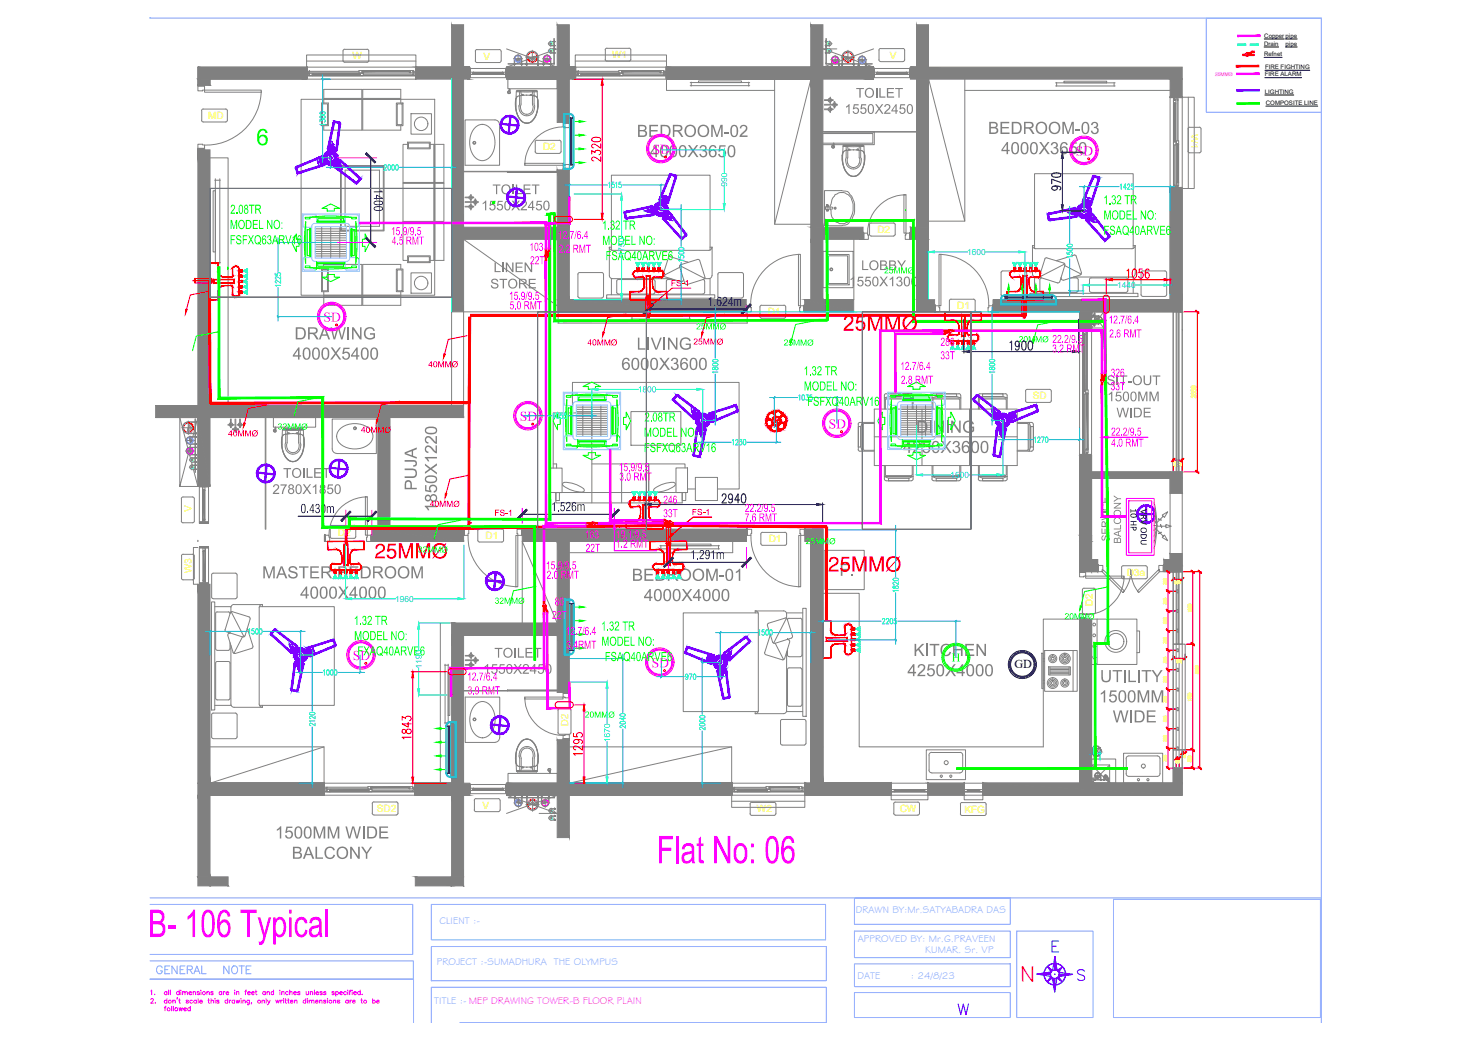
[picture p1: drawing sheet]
<svg xmlns="http://www.w3.org/2000/svg" width="420mm" height="297mm" viewBox="0 0 420 297" stroke-linecap="round" stroke-linejoin="round" font-family="sans-serif">
<defs><g id="words">
<g font-size="12.1" fill="#f0f">
<text x="187.7" y="246.5">Flat No: 06</text>
<text x="42.3" y="267.6">B- 106 Typical</text>
</g>
<text font-size="7.3" fill="#0f0" x="73.2" y="41.5">6</text>
<g font-size="6.9" fill="#f00">
<text x="107" y="159.5">25MMØ</text>
<text x="236.6" y="163.2">25MMØ</text>
<text x="291.6" y="280.3" transform="rotate(-1 291.6 280.3)">N</text>
</g>
<text font-size="6.7" fill="#f00" x="240.9" y="94.4">25MMØ</text>
<g font-size="5.4" fill="#808080">
<text x="182" y="39.1">BEDROOM-02</text>
<text x="282.4" y="38.3">BEDROOM-03</text>
<text x="84.2" y="96.9">DRAWING</text>
<text x="83.6" y="102.7">4000X5400</text>
<text x="119.1" y="140.1" transform="rotate(-90 119.1 140.1)">PUJA</text>
<text x="124.9" y="146.3" transform="rotate(-90 124.9 146.3)">1850X1220</text>
<text x="184" y="171.7">4000X4000</text>
<text x="261.1" y="187.4">KITCHEN</text>
<text x="259.4" y="193.1">4250X4000</text>
<text x="78.6" y="239.5">1500MM WIDE</text>
<text x="83.4" y="245.3">BALCONY</text>
</g>
<g font-size="5.4" fill="#0ff">
<text x="185.8" y="44.9">4000X3650</text>
<text x="177.6" y="105.6">6000X3600</text>
<text x="74.9" y="165.2">MASTER BEDROOM</text>
<text x="180.6" y="165.9">BEDROOM-01</text>
<text x="85.8" y="170.9">4000X4000</text>
</g>
<text font-size="5.4" x="286.1" y="44">4000X3650</text>
<g font-size="5.4" fill="#f00">
<text x="181.9" y="99.9">LIVING</text>
<text x="239.9" y="164.5">F.</text>
<text x="314.4" y="194.8">UTILITY</text>
<text x="314.1" y="200.6">1500MM</text>
</g>
<text font-size="5.4" fill="#0f0" x="261.8" y="123.6">DINING</text>
<text font-size="5.4" fill="#00a5dd" x="258.1" y="129.4">4250X3600</text>
<text font-size="5.4" fill="#ff0" x="318.2" y="206.3">WIDE</text>
<text font-size="5.3" fill="#7f9fff" x="43.7" y="279.4">GENERAL NOTE</text>
<g font-size="4.3" fill="#808080">
<text x="244.6" y="27.9">TOILET</text>
<text x="241.4" y="32.5">1550X2450</text>
<text x="141.1" y="77.7">LINEN</text>
<text x="246.1" y="77.1">LOBBY</text>
<text x="140.1" y="82.4">STORE</text>
<text x="242.7" y="81.7">1550X1300</text>
<text x="316.5" y="114.6">1500MM</text>
<text x="319.1" y="119.2">WIDE</text>
<text x="80.9" y="136.5">TOILET</text>
<text x="77.9" y="141.1">2780X1850</text>
<text x="141.3" y="187.8">TOILET</text>
<text x="138.1" y="192.4">1550X2450</text>
</g>
<g font-size="4.3" fill="#f00">
<text x="186.5" y="43.9">SD</text>
<text x="307.5" y="44.4">SD</text>
<text x="92.4" y="91.9">SD</text>
<text x="316.3" y="110">SIT-OUT</text>
<text x="236.8" y="122.4">SD</text>
</g>
<text font-size="4.3" fill="#7f00ff" x="140.8" y="55.5">TOILET</text>
<g font-size="4.3" fill="#0f0">
<text x="137.5" y="60.1">1550X2450</text>
<text x="100.8" y="188.5">SD</text>
<text x="186.2" y="190.6">SD</text>
</g>
<text font-size="4.3" fill="#00a5dd" x="148.5" y="120.2">SD</text>
<g font-size="4.2">
<text x="106.8" y="53.9" transform="rotate(90 106.8 53.9)">1400</text>
<text x="85.9" y="146.5">0.430m</text>
<text x="157.6" y="146">1.526m</text>
<text x="197.4" y="159.7">1.291m</text>
</g>
<g font-size="4" fill="#0f0">
<text x="315.3" y="58.3">1.32 TR</text>
<text x="65.7" y="65.4">MODEL NO:</text>
<text x="65.8" y="61">2.08TR</text>
<text x="172" y="65.6">1.32 TR</text>
<text x="315.4" y="62.7">MODEL NO:</text>
<text x="65.7" y="69.8">FSFXQ63ARV16</text>
<text x="172.1" y="69.9">MODEL NO:</text>
<text x="315.4" y="67.1">FSAQ40ARVE6</text>
<text x="173.2" y="74.3">FSAQ40ARVE6</text>
<text x="229.7" y="107.2">1.32 TR</text>
<text x="229.8" y="111.5">MODEL NO:</text>
<text x="230.8" y="115.9">FSFXQ40ARV16</text>
<text x="184.1" y="124.8">MODEL NO:</text>
<text x="184.2" y="120.4">2.08TR</text>
<text x="184.1" y="129.1">FSFXQ63ARV16</text>
<text x="101.1" y="178.5">1.32 TR</text>
<text x="101.2" y="182.8">MODEL NO:</text>
<text x="171.8" y="180.1">1.32 TR</text>
<text x="102.3" y="187.2">FXAQ40ARVE6</text>
<text x="173" y="188.8">FSAQ40ARVE6</text>
</g>
<text font-size="3.9" fill="#0f0" x="272" y="188.9">H</text>
<g font-size="3.6" fill="#f0f">
<text x="111.7" y="67.1">15.9/9.5</text>
<text x="112" y="69.8">4.5 RMT</text>
<text x="151.3" y="71.6">103</text>
<text x="159.5" y="68.2">12.7/6.4</text>
<text x="151.5" y="75.5">22T</text>
<text x="159.6" y="72.2">2.2 RMT</text>
<text x="145.5" y="85.6">15.9/9.5</text>
<text x="145.6" y="88.3">5.0 RMT</text>
<text x="316.8" y="92.4">12.7/6.4</text>
<text x="268.8" y="98.8">286</text>
<text x="300.7" y="100.7">3.2 RMT</text>
<text x="300.8" y="98">22.2/9.5</text>
<text x="317" y="96.4">2.6 RMT</text>
<text x="257.3" y="105.7">12.7/6.4</text>
<text x="268.8" y="102.6">33T</text>
<text x="317.5" y="107.6">326</text>
<text x="257.5" y="109.6">2.8 RMT</text>
<text x="317.5" y="111.5">33T</text>
<text x="317.5" y="124.4">22.2/9.5</text>
<text x="317.6" y="127.6">4.0 RMT</text>
<text x="176.9" y="134.6">15.9/9.5</text>
<text x="177" y="137.3">3.0 RMT</text>
<text x="189.6" y="143.8">246</text>
<text x="189.6" y="147.7">33T</text>
<text x="212.9" y="148.9">7.6 RMT</text>
<text x="212.9" y="146.2">22.2/9.5</text>
<text x="167.2" y="153.8">183</text>
<text x="176.1" y="153.7">19.1/9.5</text>
<text x="167.4" y="157.6">22T</text>
<text x="176.1" y="156.5">1.2 RMT</text>
<text x="156" y="162.6">15.9/9.5</text>
<text x="156.3" y="165.3">2.0 RMT</text>
<text x="158.6" y="172.9">80</text>
<text x="157.8" y="176.8">22T</text>
<text x="161.7" y="181.4">12.7/6.4</text>
<text x="161.9" y="185.3">3.4RMTMODEL NO:</text>
<text x="133.5" y="194.4">12.7/6.4</text>
<text x="133.6" y="198.3">3.9 RMT</text>
</g>
<g font-size="3.5">
<text x="202.3" y="87.3">1.624m</text>
<text x="289.9" y="190.9">GD</text>
</g>
<g font-size="3.3">
<text x="323.1" y="145.2" transform="rotate(90 323.1 145.2)">10 HP</text>
<text x="326" y="145.4" transform="rotate(90 326 145.4)">VRV ODU</text>
</g>
<g font-size="3.2" fill="#ff0">
<text x="340.4" y="38.3" transform="rotate(90 340.4 38.3)">W1</text>
<text x="54.7" y="146.2" transform="rotate(-90 54.7 146.2)">V</text>
<text x="54.7" y="163.7" transform="rotate(-90 54.7 163.7)">W3</text>
<text x="312.3" y="173.1" transform="rotate(-90 312.3 173.1)">D2</text>
<text x="162.4" y="207.5" transform="rotate(-90 162.4 207.5)">D2</text>
</g>
<text font-size="3.2" fill="#0f0" x="316.9" y="154.6" transform="rotate(-90 316.9 154.6)">SERVICE</text>
<text font-size="3.2" fill="#808080" x="320.4" y="155.3" transform="rotate(-90 320.4 155.3)">BALCONY</text>
<g font-size="2.9" fill="#ff0">
<text x="100.8" y="17">W</text>
<text x="138.2" y="17.1">V</text>
<text x="254.3" y="16.8">V</text>
<text x="59.5" y="34">MD</text>
<text x="155.2" y="43">D2</text>
<text x="250.8" y="66.6">D2</text>
<text x="273.6" y="88.3">D1</text>
<text x="219.5" y="90.1">D1</text>
<text x="295.2" y="114.1">SD</text>
<text x="138.8" y="154">D1</text>
<text x="219.7" y="154.9">D1</text>
<text x="322" y="164.5">D3a</text>
<text x="107.7" y="231.9">SD2</text>
<text x="137.9" y="231">V</text>
<text x="216.4" y="232">W2</text>
<text x="257.2" y="232">CW</text>
<text x="275.6" y="232.1">KFG</text>
</g>
<g font-size="2.9" fill="#7f9fff">
<text x="125.6" y="264">CLIENT :-</text>
<text x="244.6" y="260.7">DRAWN BY:Mr.SATYABADRA DAS</text>
<text x="245.2" y="268.9">APPROVED BY: Mr.G.PRAVEEN</text>
<text x="124.8" y="275.5">PROJECT :-SUMADHURA THE OLYMPUS</text>
<text x="264.5" y="272.2">KUMAR. Sr. VP</text>
<text x="245.1" y="279.7">DATE</text>
<text x="260.4" y="279.7">: 24/8/23</text>
<text x="124.1" y="286.9">TITLE :- MEP DRAWING TOWER-B FLOOR PLAIN</text>
</g>
<g font-size="2.8" fill="#ff0">
<text x="175" y="16.6">W1</text>
<text x="96.6" y="153">D2</text>
</g>
<g font-size="2.7" fill="#0ff">
<text x="207.9" y="53.3" transform="rotate(-90 207.9 53.3)">990</text>
<text x="178.5" y="73.3" transform="rotate(-90 178.5 73.3)">1750</text>
<text x="182.2" y="112.1">1800</text>
<text x="271.6" y="136.5">1500</text>
<text x="120.5" y="191" transform="rotate(-90 120.5 191)">1190</text>
<text x="174.4" y="212" transform="rotate(-90 174.4 212)">1670</text>
</g>
<g font-size="2.7" fill="#f00">
<text x="191.8" y="81.7">FS-1</text>
<text x="167.9" y="98.6">40MMØ</text>
<text x="198.2" y="98.4" transform="rotate(1 198.2 98.4)">25MMØ</text>
<text x="122.4" y="104.9">40MMØ</text>
<text x="65.2" y="124.6">40MMØ</text>
<text x="103.2" y="123.6">40MMØ</text>
<text x="122.9" y="144.7">40MMØ</text>
<text x="141.3" y="147.3">FS-1</text>
<text x="197.7" y="147.1">FS-1</text>
</g>
<g font-size="2.7" fill="#0f0">
<text x="252.7" y="78.1">25MMØ</text>
<text x="199" y="94.1">25MMØ</text>
<text x="224" y="98.7">25MMØ</text>
<text x="291.2" y="97.7">20MMØ</text>
<text x="79.4" y="122.6">32MMØ</text>
<text x="230.3" y="155.4">25MMØ</text>
<text x="119.4" y="157.8">32MMØ</text>
<text x="141.4" y="172.4">32MMØ</text>
<text x="304.2" y="176.9">20MMØ</text>
<text x="167.1" y="204.9">20MMØ</text>
</g>
<g font-size="2.4" fill="#0ff">
<text x="276.4" y="72.8">1600</text>
<text x="319.3" y="82.3">1440</text>
<text x="112.9" y="171.9">1960</text>
</g>
<g font-size="1.7">
<text x="361.4" y="10.8">Copper pipe</text>
<text x="361.3" y="16">Refnet</text>
<text x="361.3" y="13">Drain</text>
<text x="367.5" y="13">pipe</text>
<text x="361.5" y="21.8">FIRE ALARM</text>
<text x="361.6" y="19.7">FIRE FIGHTING</text>
<text x="361.5" y="26.8">LIGHTING</text>
<text x="361.8" y="30">COMPOSITE LINE</text>
</g>
<text font-size="1.4" fill="#f0f" x="347.3" y="21.7">25MMØ</text>
<g font-size=".4">
<text x="312.3" y="215.4">50</text>
<text x="312.5" y="214.2" transform="rotate(90 312.5 214.2)">75</text>
<text x="313.7" y="215.2" transform="rotate(180 313.7 215.2)">75</text>
<text x="314.4" y="216.2" transform="rotate(-90 314.4 216.2)">100</text>
</g>
</g></defs>
<!-- layer: title s -->
<g fill="none" stroke="#00f" stroke-width=".29">
<path d="M296.4 278.2l3.9 .1M296.4 278.2l4 .7-1.1 1.5M298.4 278.5a3.1 3.1 0 0 0 2.7 2.8M298.5 278.5a3 3 0 0 0 2.6 2.7M299.4 276.1l1 1.5-4 .6M300.6 279.1l-1.3 1.3M300.7 270.3h1.2M301.2 275.2a3 3 0 0 0-2.7 2.7M301.2 275.1a3.1 3.1 0 0 0-2.8 2.8M301.5 279.5v3.8l-.6-4-1.6 1.1M301.5 273.2v3.8M301.8 275.1a3.1 3.1 0 0 1 2.8 2.8"/>
<path d="M301.8 275.2a3 3 0 0 1 2.7 2.7M302.3 279.1l1.3 1.3M302.6 268.8h-1.9v3.1h1.9M302.7 278.3h3.9M303.7 276.1l-1.6 1.1-.6-4-.6 4-1.5-1.1 1.2 1.3M303.7 276.1l-1.1 1.5 4 .7M303.7 276.1l-1.4 1.3M304.5 278.6a3 3 0 0 1-2.7 2.6M304.6 278.6a3.1 3.1 0 0 1-2.8 2.7M306.6 278.3l-4 .6 1 1.5M310 277.4a1.32 1.32 0 0 0-2.1 0l.2 .6 1.3 .6a.82 .82 0 0 1 .6 1 1.36 1.36 0 0 1-2 0M276.8 286.7l-.7 3.1-.8-3-.7 3-.7-3"/>
<path d="M303.6 280.4l-1.5-1.1-.6 4"/>
<circle cx="301.5" cy="278.2" r="1.21"/>
<circle cx="301.5" cy="278.2" r=".06"/>
</g>
<path d="M42.9 5.2h.1M42.9 5.2h334.8v286.9M42.9 258.3h75.1v14.3h-75.1M42.9 256.5h334.8M318.3 256.8h59.1v33.8h-59.1zM42.9 274.4h75.3v5.3h-75.3h75.3v12.4M244.2 275.3h44.6v6.5h-44.6zM244.2 265.9h44.6v7.6h-44.6zM290.6 265.9h21.8v24.7h-21.8zM244.2 283.5h44.6v7.1h-44.6z" fill="none" stroke="#7f9fff" stroke-width=".29"/>
<g fill="none" stroke="#f0f" stroke-width=".29">
<path d="M43.1 283l.2-.2v1.3M43.1 285.5l.2-.3 .6 .3-.8 1h.8M44.2 284h.1M44.4 286.4h.1M46.9 287.8h.5M47.5 287.4l-.3 .3v1M47.7 283.4a.43 .43 0 0 0-.6 0 .43 .43 0 0 0 0 .6 .43 .43 0 0 0 .6-.1M47.7 285.8a.42 .42 0 0 0-.6 0 .42 .42 0 0 0 0 .6 .42 .42 0 0 0 .6-.1M47.7 283.2v.9M47.7 285.2v1.3M48.2 282.8v1.3M48.7 282.8v1.3"/>
<path d="M49 287.4v1.3M49.4 285.9l.2-.2h.4l.1 .8M49.4 285.7v.8M49.5 287.4v1.3M50.7 285l-.1 .4M51.1 285.7h.4M51.1 287.8l.3 .9 .2-.9 .3 .9 .3-.9M51.2 283.4a.43 .43 0 0 0-.6 0 .43 .43 0 0 0 0 .6 .43 .43 0 0 0 .6-.1M51.2 282.8v1.3M51.3 285.2v1.1l.3 .2M51.6 282.9h.1M51.7 283.3v.8"/>
<path d="M52.2 283.5l.3-.3 .3 .1 .1 .8M52.2 283.2v.9M52.5 288.2h.8a.41 .41 0 0 0-.6-.3 .41 .41 0 0 0-.1 .6l.2 .2 .5-.2M52.9 283.5l.3-.3 .3 .1 .1 .8M53.9 285.8l-.6-.1v.3l.6 .3-.3 .2-.4-.2M54 283.6l.7-.1a.4 .4 0 0 0-.6-.1 .4 .4 0 0 0 0 .6 .4 .4 0 0 0 .6-.1M54.4 288a.43 .43 0 0 0-.6 0 .43 .43 0 0 0 0 .6 .43 .43 0 0 0 .6-.1M54.4 287.4v1.3M55 285.8a.41 .41 0 0 0-.6 0 .41 .41 0 0 0 0 .6 .41 .41 0 0 0 .6-.1M55.2 283.5l.3-.3 .3 .1 .1 .8M55.2 283.2v.9M56.1 285.8a.42 .42 0 0 0-.6 0 .42 .42 0 0 0 0 .6 .42 .42 0 0 0 .6-.1"/>
<path d="M56.1 285.7v.8M56.6 285.2v1.3M57 283.4l-.2-.2-.4 .1v.2l.6 .4-.2 .2-.5-.2M57.1 286h.7a.43 .43 0 0 0-.6-.2 .43 .43 0 0 0-.2 .6 .43 .43 0 0 0 .7 .1l.1-.2M57.4 282.9h.1M57.4 283.3v.8M59.1 283.5l.3-.3 .3 .1 .1 .8M59.1 283.2v.9M59.4 285.7h.5M59.6 285.2v1.1l.3 .2M60.3 285.9l.6-.2 .1 .8M60.3 285.2v1.3"/>
<path d="M60.9 283.4l-.2-.2-.5 .2 .7 .3v.4l-.7-.2M61.4 285.3h.1M61.5 285.7v.8M62.6 285.8l-.6-.1v.3l.6 .3-.2 .2-.5-.2M63.4 283.4a.43 .43 0 0 0-.7 0 .43 .43 0 0 0 0 .6 .43 .43 0 0 0 .7-.1M63.4 283.2v.9M63.9 283.2v.9M64.3 283.2l-.4 .4M64.6 283.6h.8a.41 .41 0 0 0-.6-.3 .41 .41 0 0 0-.1 .6l.2 .2 .5-.2M65.1 285.8a.42 .42 0 0 0-.7 0 .42 .42 0 0 0 0 .6 .42 .42 0 0 0 .7-.1M65.1 285.2v1.3M65.5 285.7v.8"/>
<path d="M66 285.7h-.3l-.2 .3M67.1 285.8a.42 .42 0 0 0-.7 0 .42 .42 0 0 0 0 .6 .42 .42 0 0 0 .7-.1M67.1 285.7v.8M67.1 282.9h.1M67.1 283.3v.8M67.5 285.7l.2 .8 .3-.8 .2 .8 .3-.8M67.6 283.5l.3-.3 .3 .1 .1 .8M67.6 283.2v.9M68.8 285.3h.1M68.9 285.7v.8M69.4 285.9l.6-.2 .1 .8M69.4 285.7v.8"/>
<path d="M70 283.2h.4M70.5 282.8l-.4 .2v1.1M70.8 283.6h.7a.42 .42 0 0 0-.7-.2 .42 .42 0 0 0 .3 .7l.4-.2M71.3 285.7l-.1 1.2h-.5M71.3 285.8a.42 .42 0 0 0-.6 0 .42 .42 0 0 0 0 .6 .42 .42 0 0 0 .6-.1M71.9 283.6h.7a.41 .41 0 0 0-.5-.3 .41 .41 0 0 0-.1 .6l.2 .2 .4-.2M71.9 286.5l-.1 .3M73 283.2h.4M73.2 282.8v1.3h.2M74.9 285.9l.6-.2 .1 .8M74.9 285.7v.8M75.8 283.4a.41 .41 0 0 0-.6 0 .41 .41 0 0 0 0 .6 .41 .41 0 0 0 .6-.1"/>
<path d="M75.8 283.2v.9M76.1 285.2v1.3M76.3 283.5l.3-.3 .4 .1v.8M76.3 283.2v.9M76.5 285.7l.3 .8 .4-.8M76.8 286.5l-.4 .5M78.2 283.4a.41 .41 0 0 0-.6 0 .41 .41 0 0 0 0 .6 .41 .41 0 0 0 .6-.1M78.2 282.8v1.3M78.8 285.7l.3 .8 .2-.8 .3 .8 .2-.8M80 282.9h.1M80 283.3v.8M80.3 285.7v.8"/>
<path d="M80.5 283.5l.3-.3 .4 .1v.8M80.5 283.2v.9M80.8 285.7h-.4l-.1 .3M81 285.3h.1M81.1 285.7v.8M81.4 285.7h.5M81.6 285.2v1.1l.4 .2M82.2 285.7h.4M82.4 283.4a.43 .43 0 0 0-.6 0 .43 .43 0 0 0 0 .6 .43 .43 0 0 0 .6-.1M82.4 285.2v1.1l.3 .2M82.8 283.5l.3-.3 .3 .1 .1 .8M82.8 282.8v1.3"/>
<path d="M83 286l.7-.1a.4 .4 0 0 0-.6-.1 .4 .4 0 0 0 0 .6 .4 .4 0 0 0 .6-.1M83.9 283.6l.8-.1a.4 .4 0 0 0-.6-.1 .4 .4 0 0 0 0 .6 .4 .4 0 0 0 .6-.1M84.2 285.9l.6-.2 .1 .8M84.2 285.7v.8M85.8 283.4l-.3-.2-.4 .1v.2l.7 .4-.3 .2-.5-.2M87.4 285.8a.42 .42 0 0 0-.6 0 .42 .42 0 0 0 0 .6 .42 .42 0 0 0 .6-.1M87.4 285.2v1.3M87.5 283.2v.9h.5l.2-.3M87.8 285.3h.1M87.9 285.7v.8M88.2 283.2v.9M88.3 285.9l.7-.2 .1 .8"/>
<path d="M88.3 285.7v.8M88.7 283.5l.5-.3 .2 .9M88.7 283.2v.9M89.1 285.9l.6-.2v.8M89.9 282.8v1.3M90.2 286h.7l-.1-.3a.43 .43 0 0 0-.6 .1 .43 .43 0 0 0 .1 .6 .43 .43 0 0 0 .6-.1M90.3 283.6h.8a.41 .41 0 0 0-.6-.4 .41 .41 0 0 0-.1 .7l.2 .2 .5-.2M91.4 285.9l.1-.2h.5v.8M91.4 285.7v.8M92.1 283.4l-.2-.2-.4 .1v.2l.6 .4-.2 .2-.5-.2M93.2 283.4l-.3-.2-.4 .1v.2l.7 .4-.3 .2-.4-.2M93.2 285.8l-.7-.1v.3l.7 .3-.3 .2-.4-.2"/>
<path d="M93.6 285.3h.1M93.6 285.7v.8M95.3 285.9l.2-.2h.4l.1 .8M95.3 285.7v.8M95.5 283.4l-.2-.2-.4 .1v.2l.6 .4-.2 .2-.4-.2M96 283.4a.43 .43 0 0 1 .6 0 .43 .43 0 0 1 0 .6 .43 .43 0 0 1-.6-.1M96 283.2v1.3M97.1 283.6h.7a.41 .41 0 0 0-.6-.3 .41 .41 0 0 0 0 .6l.2 .2 .4-.2M97.1 285.8l-.6-.1v.3l.6 .3-.2 .2-.5-.2M99 283.4a.43 .43 0 0 0-.7 0 .43 .43 0 0 0 0 .6 .43 .43 0 0 0 .7-.1M99.4 282.9h.1M99.4 283.3v.8"/>
<path d="M99.5 285.8a.42 .42 0 0 0-.6 0 .42 .42 0 0 0 0 .6 .42 .42 0 0 0 .6-.1M99.5 285.7v.8M99.8 283.2h.4M100 285.7v.8M100.3 282.8l-.4 .2v1.1M100.5 285.7h-.3l-.2 .3M100.6 282.9h.1M100.7 283.3v.8M100.8 286h.7v-.2a.42 .42 0 0 0-.6 0 .42 .42 0 0 0 0 .6 .42 .42 0 0 0 .6-.1M101.1 283.6h.8a.42 .42 0 0 0-.8-.2 .42 .42 0 0 0 .3 .7l.5-.2M103 283.4a.43 .43 0 0 0-.7 0 .43 .43 0 0 0 0 .6 .43 .43 0 0 0 .7-.1M103 282.8v1.3"/>
<path d="M103.1 285.7h.5M103.3 285.2v1.1l.3 .2M103.5 284h.1M106.5 285.8a.42 .42 0 0 1 .6 0 .42 .42 0 0 1 0 .6 .42 .42 0 0 1-.6-.1M106.5 285.2v1.3M107.7 286l.7-.1a.4 .4 0 0 0-.6-.1 .4 .4 0 0 0 0 .6 .4 .4 0 0 0 .6-.1"/>
<circle cx="48.2" cy="288.3" r=".44"/>
<circle cx="48.6" cy="286.1" r=".43"/>
<circle cx="50.4" cy="288.3" r=".45"/>
<circle cx="58.3" cy="283.6" r=".45"/>
<circle cx="74" cy="286.1" r=".43"/>
<circle cx="94.4" cy="286.1" r=".43"/>
<circle cx="104.4" cy="286.1" r=".43"/>
</g>
<g fill="#00f" stroke="#00f" stroke-width=".29">
<path d="M296.4 278.2l3.8-.5 .1 .6z"/>
<path d="M302.7 278.3h3.9l-3.8 .5z"/>
<path d="M300.9 279.6l.6-.1v3.8z"/>
<path d="M302.3 279.1l1.3 1.3-1.4-1z"/>
<path d="M300.4 278.9l.2 .2-1.3 1.3z"/>
<path d="M299.4 276.1l1.4 1.1-.2 .2z"/>
<path d="M301.5 273.2l.6 3.7-.6 .1z"/>
<path d="M302.3 277.4l1.4-1.3-1.1 1.5z"/>
</g>
<!-- layer: WALL HATCH -->
<g fill="#808080" stroke="#808080" stroke-width=".29">
<path d="M230.1 151.2h5.1z"/>
<path d="M235.2 223.7h19.5z"/>
<path d="M230 223.7h24.7v3.4z"/>
<path d="M111.5 119.3h21z"/>
<path d="M56.6 119.3h3.4v19.6z"/>
<path d="M106.3 151.2h1.7z"/>
<path d="M106.3 151.2h26.2v3.4z"/>
<path d="M149.3 151.2h64.1z"/>
<path d="M118.7 227.1h15.5z"/>
<path d="M159.3 85.6h54v3.5z"/>
<path d="M230 85.6h14v3.5z"/>
<path d="M280.9 223.7h27.7z"/>
<path d="M280.9 223.7h57v3.4z"/>
<path d="M334.4 85.6h3.5z"/>
<path d="M283.9 89.1h24.7z"/>
<path d="M159.3 211.3h3.4z"/>
<path d="M162.7 223.7h46.4z"/>
<path d="M144.8 223.7h14.5z"/>
<path d="M230.1 151.2l5.1 3.4v-3.4zM230.1 151.2l5.1 3.4h-5.1z"/>
<path d="M231.7 154.6l3.5 69.1v-69.1zM231.7 154.6l3.5 69.1h-3.5zM231.7 223.7h3.5zM231.7 223.7h3.5z"/>
<path d="M231.7 223.7h23zM231.7 223.7h23z"/>
<path d="M230 227.1h24.7zM230 223.7l24.7 3.4h-24.7z"/>
<path d="M56.6 42.8l3.4 73v-73zM56.6 42.8l3.4 73h-3.4z"/>
<path d="M44.5 115.8l88 3.5v-3.5zM44.5 115.8l88 3.5h-88z"/>
<path d="M44.5 119.3h67zM44.5 119.3h67z"/>
<path d="M56.6 138.9h3.4zM56.6 119.3l3.4 19.6h-3.4z"/>
<path d="M108 119.3l3.5 31.9v-31.9zM108 119.3l3.5 31.9h-3.5z"/>
<path d="M108 151.2h24.5zM108 151.2h24.5z"/>
<path d="M106.3 154.6h26.2zM106.3 151.2l26.2 3.4h-26.2z"/>
<path d="M149.3 151.2l64.1 3.4v-3.4zM149.3 151.2l64.1 3.4h-64.1zM149.3 154.6h64.1z"/>
<path d="M149.3 154.6h64.1zM162.7 154.6h50.7z"/>
<path d="M159.3 154.6l3.4 23.3v-23.3zM159.3 154.6l3.4 23.3h-3.4z"/>
<path d="M129.1 177.9l33.6 3.5v-3.5zM129.1 177.9l33.6 3.5h-33.6z"/>
<path d="M129.1 181.4h3.4zM129.1 181.4h30.2z"/>
<path d="M159.3 181.4l3.4 16.4v-16.4zM159.3 181.4l3.4 16.4h-3.4z"/>
<path d="M129.1 181.4l3.4 42.3v-42.3zM129.1 181.4l3.4 42.3h-3.4zM118.7 223.7h13.8z"/>
<path d="M129.1 223.7h3.4zM118.7 223.7h13.8zM118.7 223.7h13.8z"/>
<path d="M118.7 223.7l15.5 3.4v-3.4zM118.7 223.7l15.5 3.4h-15.5zM118.7 227.1h15.5z"/>
<path d="M129.1 227.1l3.4 23.3v-23.3zM129.1 227.1l3.4 23.3h-3.4z"/>
<path d="M129.1 250.4l3.4 2.6v-2.6zM129.1 250.4l3.4 2.6h-3.4z"/>
<path d="M129.1 7.1l3.4 12.1v-12.1zM129.1 7.1l3.4 12.1h-3.4z"/>
<path d="M118.9 19.2h15.3zM118.9 19.2h15.3zM129.1 19.2h5.1zM129.1 19.2h5.1z"/>
<path d="M118.9 19.2l15.3 3.4v-3.4zM118.9 19.2l15.3 3.4h-15.3z"/>
<path d="M159.3 48.5l3.4 16.4v-16.4zM159.3 48.5l3.4 16.4h-3.4z"/>
<path d="M129.1 22.6l3.4 42.3v-42.3zM129.1 22.6l3.4 42.3h-3.4z"/>
<path d="M129.1 64.9l33.6 3.5v-3.5zM129.1 64.9l33.6 3.5h-33.6z"/>
<path d="M159.3 68.4l3.4 17.2v-17.2zM159.3 68.4l3.4 17.2h-3.4z"/>
<path d="M159.3 85.6h54zM159.3 85.6h54z"/>
<path d="M159.3 89.1h54zM159.3 85.6l54 3.5h-54z"/>
<path d="M129.1 68.4l3.4 20.7v-20.7zM129.1 68.4l3.4 20.7h-3.4z"/>
<path d="M262 7.1l3.4 12.1v-12.1zM262 7.1l3.4 12.1h-3.4z"/>
<path d="M260.2 19.2h5.2zM260.2 19.2h5.2z"/>
<path d="M260.2 19.2l77.7 3.4v-3.4zM260.2 19.2l77.7 3.4h-77.7z"/>
<path d="M334.4 22.6l3.5 5.2v-5.2zM334.4 22.6l3.5 5.2h-3.5z"/>
<path d="M262 22.6l3.4 42.3v-42.3zM262 22.6l3.4 42.3h-3.4z"/>
<path d="M260.2 64.9l5.2 3.5v-3.5zM260.2 64.9l5.2 3.5h-5.2z"/>
<path d="M262 68.4l3.4 17.2v-17.2zM262 68.4l3.4 17.2h-3.4z"/>
<path d="M262 85.6l5.1 3.5v-3.5zM262 85.6l5.1 3.5h-5.1z"/>
<path d="M231.7 7.1l3.5 12.1v-12.1zM231.7 7.1l3.5 12.1h-3.5z"/>
<path d="M231.7 19.2h18zM231.7 19.2h18zM231.7 19.2h18zM190.5 19.2h59.2z"/>
<path d="M190.5 19.2l59.2 3.4v-3.4zM190.5 19.2l59.2 3.4h-59.2z"/>
<path d="M190.5 22.6h44.7zM190.5 22.6h44.7z"/>
<path d="M231.7 22.6l3.5 42.3v-42.3zM231.7 22.6l3.5 42.3h-3.5z"/>
<path d="M231.7 64.9l15 3.5v-3.5zM231.7 64.9l15 3.5h-15z"/>
<path d="M231.7 68.4l3.5 17.2v-17.2zM231.7 68.4l3.5 17.2h-3.5z"/>
<path d="M231.7 85.6h12.3zM231.7 85.6h12.3z"/>
<path d="M230 85.6h1.7zM230 85.6h1.7z"/>
<path d="M230 89.1h14zM230 85.6l14 3.5h-14z"/>
<path d="M56.6 166.9l3.4 56.8v-56.8zM56.6 166.9l3.4 56.8h-3.4z"/>
<path d="M56.6 223.7h36zM56.6 223.7h36z"/>
<path d="M56.6 223.7l36 3.4v-3.4zM56.6 223.7l36 3.4h-36z"/>
<path d="M56.6 227.1h3.4zM56.6 227.1h36z"/>
<path d="M56.6 227.1l3.4 23.3v-23.3zM56.6 227.1l3.4 23.3h-3.4z"/>
<path d="M56.6 250.4l3.4 2.6v-2.6zM56.6 250.4l3.4 2.6h-3.4z"/>
<path d="M308.6 176.8l3.4 46.9v-46.9zM308.6 176.8l3.4 46.9h-3.4z"/>
<path d="M335.3 223.7h2.6zM312 223.7h25.9z"/>
<path d="M308.6 223.7h3.4zM308.6 223.7h3.4z"/>
<path d="M280.9 227.1h57zM280.9 223.7l57 3.4h-57z"/>
<path d="M334.4 53.8l3.5 31.8v-31.8zM334.4 53.8l3.5 31.8h-3.5zM283.9 85.6h54z"/>
<path d="M283.9 85.6l54 3.5v-3.5zM283.9 85.6l54 3.5h-54z"/>
<path d="M308.6 89.1l3.4 4.6v-4.6zM308.6 89.1l3.4 4.6h-3.4z"/>
<path d="M230.1 151.2l5.1 3.4v-3.4zM230.1 151.2l5.1 3.4h-5.1z"/>
<path d="M231.7 154.6l3.5 69.1v-69.1zM231.7 154.6l3.5 69.1h-3.5z"/>
<path d="M231.7 223.7h23zM231.7 223.7h23z"/>
<path d="M230 227.1h24.7zM230 223.7l24.7 3.4h-24.7z"/>
<path d="M159.3 211.3l3.4 12.4v-12.4zM159.3 211.3l3.4 12.4h-3.4z"/>
<path d="M159.3 223.7h49.8zM159.3 223.7h49.8zM159.3 223.7h49.8zM159.3 223.7h49.8z"/>
<path d="M144.8 223.7l64.3 3.4v-3.4zM144.8 223.7l64.3 3.4h-64.3z"/>
<path d="M144.8 227.1h24.9zM144.8 227.1h64.3z"/>
<path d="M159.3 227.1h3.4zM159.3 227.1h10.4z"/>
<path d="M159.3 227.1l3.4 12.1v-12.1zM159.3 227.1l3.4 12.1h-3.4z"/>
<path d="M308.6 130.1l3.4 4.7v-4.7zM308.6 130.1l3.4 4.7h-3.4z"/>
<path d="M308.6 134.8l29.3 1.7v-1.7zM308.6 134.8l29.3 1.7h-29.3z"/>
<path d="M308.6 136.5h3.4zM308.6 136.5h25.8z"/>
<path d="M334.4 136.5l3.5 4.3v-4.3zM334.4 136.5l3.5 4.3h-3.5z"/>
<path d="M308.6 136.5l3.4 16.4v-16.4zM308.6 136.5l3.4 16.4h-3.4z"/>
<path d="M308.6 152.9l3.4 1.7v-1.7zM308.6 152.9l3.4 1.7h-3.4z"/>
<path d="M308.6 154.6l3.4 8.7v-8.7zM308.6 154.6l3.4 8.7h-3.4z"/>
<path d="M159.3 7.1l3.4 12.1v-12.1zM159.3 7.1l3.4 12.1h-3.4z"/>
<path d="M156.9 19.2h7.5zM144.8 19.2h19.6z"/>
<path d="M144.8 19.2l19.6 3.4v-3.4zM144.8 19.2l19.6 3.4h-19.6z"/>
<path d="M144.8 22.6h17.9zM144.8 22.6h17.9z"/>
<path d="M159.3 22.6l3.4 12.4v-12.4zM159.3 22.6l3.4 12.4h-3.4z"/>
<path d="M56.6 19.2l31 3.4v-3.4zM56.6 19.2l31 3.4h-31z"/>
<path d="M56.6 22.6l3.4 1.7v-1.7zM56.6 22.6l3.4 1.7h-3.4z"/>
<path d="M265.2 223.7l10.4 3.4v-3.4zM265.2 223.7l10.4 3.4h-10.4z"/>
<path d="M118.7 250.4l10.4 2.6v-2.6zM118.7 250.4l10.4 2.6h-10.4z"/>
<path d="M60 250.4l5.2 2.6v-2.6zM60 250.4l5.2 2.6h-5.2z"/>
<path d="M335.3 219.4l2.6 4.3v-4.3zM335.3 219.4l2.6 4.3h-2.6z"/>
<path d="M312 159.8l1.7 3.5v-3.5zM312 159.8l1.7 3.5h-1.7z"/>
<path d="M332.7 159.8l1.7 3.5v-3.5zM332.7 159.8l1.7 3.5h-1.7z"/>
<path d="M334.4 158.1l3.5 3.4v-3.4zM334.4 158.1l3.5 3.4h-3.5z"/>
<path d="M334.4 161.5l3.5 1.8v-1.8zM334.4 161.5l3.5 1.8h-3.5z"/>
<path d="M334.4 163.3h2.6zM334.4 163.3h3.5z"/>
</g>
<!-- layer: A-DOOR -->
<path d="M150 199.1h11v.5h-11zM161 198h1.7v1.3h-1.2v-.2h-.5zM161 197.8h1.7v.2h-1.7zM161 210.1h.5v-.3h1.2v1.4h-1.7zM161 211.2h1.7v.1h-1.7z" fill="none" stroke="#808080" stroke-width=".29"/>
<!-- layer: AUDIT_I_220124143122-0 -->
<g fill="none" stroke="#808080" stroke-width=".29">
<path d="M161 197.8h.1M161 197.9h.1M161.1 197.8h.1M161.1 197.9h.1M161.2 197.8h.1M161.2 197.9h.1M161.3 197.8h.1M161.3 197.9h.1M161.5 197.8h.1M161.5 197.9h.1M161.6 197.8h.1M161.6 197.9h.1"/>
<path d="M161.7 197.8h.1M161.7 197.9h.1M161.8 197.8h.1M161.8 197.9h.1M161.9 197.8h.1M161.9 197.9h.1M162 197.8h.1M162 197.9h.1M162.1 197.8h.1M162.1 197.9h.1M162.2 197.8h.1M162.2 197.9h.1"/>
<path d="M162.3 197.8h.1M162.3 197.9h.1M162.4 197.8h.1M162.4 197.9h.1M162.5 197.8h.1M162.5 197.9h.1M162.6 197.8h.1M162.6 197.9h.1M161 211.2h.1M161 211.3h.1M161.1 211.2h.1M161.1 211.3h.1"/>
<path d="M161.2 211.2h.1M161.2 211.3h.1M161.3 211.2h.1M161.3 211.3h.1M161.4 211.2h.1M161.4 211.3h.1M161.5 211.2h.1M161.5 211.3h.1M161.7 211.2h.1M161.7 211.3h.1M161.8 211.2h.1M161.8 211.3h.1"/>
<path d="M161.9 211.2h.1M161.9 211.3h.1M162 211.2h.1M162 211.3h.1M162.1 211.2h.1M162.1 211.3h.1M162.2 211.2h.1M162.2 211.3h.1M162.3 211.2h.1M162.3 211.3h.1M162.4 211.2h.1M162.4 211.3h.1"/>
<path d="M162.5 211.2h.1M162.5 211.3h.1M162.6 211.2h.1M162.6 211.3h.1M162.7 211.2h.1M162.7 211.3h.1"/>
</g>
<!-- layer: A-HIDDEN -->
<path d="M150 199.1a11 11 0 0 0 11 11" fill="none" stroke="#808080" stroke-width=".29"/>
<!-- layer: 200WALLS -->
<g fill="#808080">
<circle cx="132.5" cy="119.3" r=".19"/>
<circle cx="56.6" cy="154.6" r=".19"/>
<circle cx="231.8" cy="227.1" r=".19"/>
</g>
<!-- layer: A-DOOR -->
<g fill="none" stroke="#808080" stroke-width=".29">
<path d="M87.6 19.2l.1 3.4zM118.8 19.2l.1 3.4zM134.2 19.6l.1 2.6zM144.7 19.6l.1 2.6zM164.4 19.2l.1 3.4zM190.4 19.2l.1 3.4zM249.7 19.6l.1 2.6zM260.1 19.6l.1 2.6zM56.6 24.5h1.9v1.2h-.6v.3h-1.3zM56.6 24.3h1.9v.2h-1.9zM58.5 25.7h16.2v.6h-16.2zM87.7 21.6h31.1h-31.1"/>
<path d="M88.1 20.6v.6h.4M88.2 20.5l-.1 .1M88.3 21h1.2M88.3 21v.2M88.4 21.4h.1M88.4 21.3v.1M88.4 21.3h.1M88.4 20.5h.1M88.4 20.4v.1M88.4 20.4h.1M88.5 20.4h-.8v1h.8M88.5 20.5l-.3 .1"/>
<path d="M88.5 20.4h14.1M88.5 20.6h14.1M88.5 21.2v.1M89.3 21.6h13.6M89.4 21l.1 .1M89.5 21h13.2M89.5 21.4l-.2 .2h-1v-.2M89.6 21.1h-.4v.3h.3M102.6 20.2v.6M102.6 21.3v.1M102.7 20.2h15.5v.2M102.7 21.4h.1"/>
<path d="M102.7 21l-.1 .1h.4v.3l-.3-.1M102.7 21h1.1M103.5 20.8h.1M103.6 20.8h.1M103.7 20.5h.1M103.7 20.1l.1 .2h-.4l.1 .3M103.8 20.5l-.2 .2M103.8 20.6h.1M103.8 21h.1M103.8 21v.6h-.9l-.2-.2M103.8 20.4l-.3 .2M103.8 20.5h.1"/>
<path d="M103.8 21.2h14.2M103.8 21.4h14.2M116.9 20.5h.1M117 20.4l.3 .2M117 20.5h.1M117 20.6h.1M117 20.5l.2 .2M117 20.1l-.1 .2h.4v.3M117.1 20.5h.1M117.2 20.8h.1M118.1 20.4h.7v1h-.7M118.1 21.4h.1"/>
<path d="M118.1 21.3v.1M118.1 21.3h.1M118.1 20.5h.2M118.1 20.5h.1M118.1 20.4v.1M118.1 20.4h.1M118.2 20.6v.2h-15.5M118.4 20.6v.6l-.3 .1M135.3 20.6l.1 .1M135.3 20.6h-1v.7l.9-.1M135.4 21l-.3 .2M135.4 21h.1"/>
<path d="M135.5 20.7h-.5v.3l.4-.1M135.5 20.9v.1M143.7 20.6l-.1 .1M143.7 20.6h1v.7h-.9l-.2-.4 .4 .1v-.3h-.4M144.7 21.3h-10.4h10.4M161 35.1h1.7v1.3h-1.2v-.2h-.5zM161 35h1.7v.1h-1.7zM164.5 21.6h25.9h-25.9M164.5 20.4v1h.8M164.5 20.4h.1M164.5 20.4h.8M164.9 20.6l.1 .6 .3 .1"/>
<path d="M165 20.5l-.1 .1M165.2 21h1.1M165.2 21.4v.2h.8M165.2 21v.2M165.2 21.3v.1M165.2 20.4v.1M165.3 21.4h.1M165.3 21.3h.1M165.3 20.5l-.3 .1M165.3 20.5h.1M165.3 20.4h.1M165.3 20.4h11.6"/>
<path d="M165.3 20.6h11.6M166 21.4l.4-.1-.3 .3M166 21.6h11.1M166.1 21.6h.1M166.3 21l.1 .1h-.5l.1 .3M166.3 21h10.7M176.9 21v.1h.3v.3h-.3M177 21h1.1M177.7 20.6h.1M177.7 20.8h.1M177.8 20.8h.1M177.9 20.5h.1"/>
<path d="M177.9 20.1l.2 .2h-.5l.1 .3M178 20.5l-.2 .2M178 20.6h.1M178.1 21h.1M178.1 21v.6h-1l-.2-.2M178.1 20.4l-.4 .2M178.1 21.2h11.6M178.1 21.4h11.6M178.1 20.5h.1M188.6 20.4h.1M188.6 20.5h.1M188.6 20.6h.1"/>
<path d="M188.6 20.5l.2 .2M188.7 20.1l-.1 .2h.4l-.1 .3M188.7 20.5h.1M188.8 20.4l.1 .2M188.8 20.8h.1M189.7 20.4h.7v1h-.7M189.7 20.5l.2 .1M189.7 21.4h.1M189.7 21.3v.1M189.7 21.3h.1M189.7 20.5h.1M189.7 20.4v.1"/>
<path d="M189.7 20.4h.1M189.8 20.4v-.2h-12.9v.6h.8M189.8 20.6v.2h-12.1M189.9 20.5l.1 .1M190 20.6v.6l-.3 .1M249.8 21.3h10.3h-10.3M249.8 20.6v.7M249.8 20.6h1M250.6 21.2l-.8 .1M250.7 21.2h.1M250.8 20.6l.1 .1M250.9 20.7h-.4v.3l.4-.1-.3 .3"/>
<path d="M259 20.7h.4v.3h-.3M259 21l.3 .2M259.1 20.6l-.1 .1M259.1 20.6h1v.7l-.8-.1M334.4 27.8l3.5 .1zM335.4 27.9v25.9v-25.9M335.4 29.5v11l.3-.3-.1 .4h.4v-.4M335.4 28.5v.8M335.4 29.5h.1M335.4 29.4l.3 .3-.1-.4h.4v.4M335.4 29.4h.1M335.4 29.3h.1"/>
<path d="M335.4 28.5h.2M335.7 28.6l-.1-.7h1.1l-.1 .7M335.7 28.6h.1M335.8 28.6h.1M335.9 28.5h.2v11.8M336 29.6l-.1 .1M336.4 28.2l.1 .4M336.4 28.3h-.5l-.1 .3M336.5 28.7v11.5M336.5 28.6h.1M336.6 28.6h.1M336.7 28.7v11.5"/>
<path d="M56.6 41.2h1.3v.2h.6v1.2h-1.9zM56.6 42.6h1.9v.2h-1.9zM150 46.7h11v.5h-11zM161 47.2h.5v-.2h1.2v1.3h-1.7zM161 48.3h1.7v.2h-1.7zM258.4 55.6h.6v11h-.6zM334.4 53.8h3.5zM335.4 40.6v.8M335.4 40.5v.1M335.6 41.4v11.6M335.7 53l-.1 .8h1.1l-.1-.8M335.7 53h.1"/>
<path d="M335.8 53h.1M335.8 53l.1 .3 .5 .1M335.9 41.4v11.6M335.9 40.2l.1 .1M336.1 40.3v1.1h-.7M336.3 41v-.8h.6v1.1M336.3 41.1h.1M336.3 41.1v11.1M336.3 52.2v.9h.2M336.5 53.2l-.1 .1M336.5 52l-.2 .2M336.5 41h.3v.4l.1-.1"/>
<path d="M336.5 41.1l.1 .3-.3-.3M336.5 53v.3M336.5 53h.1M336.5 51.9h.1M336.6 51.9l-.1 .4h.3v-.4l.1 .1M336.6 53h.1M336.9 52v1.1h-.2M336.9 41.3v10.7M228.2 72.6h.6v14.7h-.6zM246.7 66.6h.1v1.8h-.1zM246.8 66.6h1.2v.5h.2v1.3h-1.4zM259 66.6h1.1v1.8h-1.4v-1.3h.3z"/>
<path d="M260.1 66.6h.1v1.8h-.1zM268.4 72.6h.5v14.7h-.5zM213.3 87.3h.1v1.8h-.1zM213.4 87.3h1.1l.2 1.8h-1.3zM228.8 87.3h1v1.8h-1.2v-1.2h.2zM229.8 87.3h.2v1.8h-.2zM267.1 87.3h.2v1.8h-.2zM267.3 87.3h1.1v.6h.2v1.2h-1.3zM282.6 87.3h1.1v1.8h-1.3v-1.2h.2zM283.7 87.3h.2v1.8h-.2zM308.6 93.7l3.4 .1zM309.5 93.8v36.2v-36.2"/>
<path d="M309.5 95.4v16.3l.4-.3-.1 .4h.2l.1-.4M309.8 94.5v-.7h1v.7M310.2 95.5v16M310.6 94.6v16.8M310.8 94.6v16.8M309.8 112.6v16.7M310 112.6v16.7M310.1 111.4l.1 .1M310.2 111.5v1.1h-.7l.1-.9M310.3 112.3v16.2l.3-.3M310.3 111.4v.9l.3 .2M310.4 111.4h.6v18h-.2"/>
<path d="M310.4 112.2v.1M310.6 112.6v-.4h.3v.4M311 112.5l-.1 .1M57 138.9l2.6 .1zM57.9 139v10.4v-10.4M57.9 139v.8M57.9 139.8l.2 .3M58 139h.6l-.1 1.1M58 139.8v.1M308.6 130l3.4 .1zM309.8 129.3v.7h1v-.7M309.8 129.3h.1"/>
<path d="M309.9 129.3h.1M310 129.3v.3l.5 .1M310.3 128.6v.8M310.4 128.5v.1M310.4 129.4h.2M310.6 128.2l.1 .2M310.6 129.3l-.1 .3M310.6 129.3h.1M310.6 129.3h.2M310.8 129.3h.1M311 128.3l-.1-.1v.4h-.3l.1-.2M57 149.4l2.6 .1z"/>
<path d="M57 156.4l2.6 .1zM57.9 148.6v.8M58 148.5v.1M58.1 148.3l-.2 .2M58.2 140.2h.1M58.2 140.1h.1M58.3 140.1l-.2-.4h.4v.5M58.5 148.3l.1 .1M58.5 148.3v.4h-.4l.1-.4M58.6 148.4v1h-.6M58.6 157.3l-.3 .3 .2-.4h-.3l-.2 .3v-1h.7l-.1 .8M92.7 152.9h.2v1.7h-.2z"/>
<path d="M92.9 152.9h1.1l.2 1.7h-1.3zM104.4 141.9h.6v11h-.6zM105 152.9h1.1v1.7h-1.3zM132.5 151.2h.2v1.7h-.2zM132.7 151.2h1.3v1.2h-.2v.5h-1.1zM147.4 152.9h.6v14.7h-.6zM147.8 151.2h1.3v1.7h-1.1v-.5h-.2zM149.1 151.2h.2v1.7h-.2zM213.4 151.2h.1v1.7h-.1zM213.5 151.2h1.3v1.2h-.2v.5h-1.1zM228.3 152.9h.6v14.7h-.6zM228.6 151.2h1.3v1.7h-1v-.5h-.3z"/>
<path d="M229.9 151.2h.2v1.7h-.2zM57 166.8l2.6 .1zM58.1 165.7l-.1 1.1h.7v-.8M58.1 165.7l.1 .4h.3l-.2-.4 .3 .2M58.6 165.9h.1M58.7 166.8v-10.3v10.3M308.6 163.4h1.7v1.1h-.5v.3h-1.2zM308.6 163.3h1.7v.1h-1.7zM310.3 164.5h11v.6h-11zM313.7 161.5h.2v1.8h-.2zM313.9 161.5h1.3l-.2 1.8h-1.1zM315 163.3l.4-.4 6 5.9-.4 .4z"/>
<path d="M331 162.9l.4 .4-5.9 5.9-.4-.4zM331.2 161.5h1.3v1.8h-1.1zM332.5 161.5h.2v1.8h-.2zM92.6 223.7l.1 3.4zM92.7 226.1h25.9h-25.9M92.7 224.9v1h.8h-.2l.2-.2h-.3l-.1-.6M92.8 224.9h.1M92.8 224.8h.7l-.2 .1 .2 .2h-.3M93.2 225.1h-.1M93.4 225.9v.2h.8M93.5 225.1h11.7M93.5 224.8h11.7"/>
<path d="M94.2 225.9l.4-.1-.3 .3M94.2 226.1h11.2M94.5 225.5l.1 .1h-.5l.1 .3M94.5 225.5h-1.1v.2M94.5 225.5h10.7M105.2 225.5l-.1 .1M105.2 225.5h1.1v.6h-.9l-.2-.3 .3 .1v-.3h-.3M106 225.1h.1M106 225.3h.1M106 225.3h11.1M106.1 225.3h.1M106.2 225h.1"/>
<path d="M106.2 224.6l.1 .2h-.4l.1 .3h.3M106.3 224.7h11.7v.1M106.3 224.7h-1.1v.6h.8M106.3 225l-.2 .3M106.3 225.7h11.6M106.3 225.9h11.6M116.8 225h.1M116.8 225.1l.2 .2M116.9 224.6l-.1 .2h.4v.3l-.2-.1M116.9 225h.1M117.1 225.1h.1M117.9 225l.2 .1"/>
<path d="M117.9 225.8v.1M117.9 224.9v.1M118 225.1v.2h-.9M118.2 225.1v.6l-.3 .1M118.6 224.9v1h-.7M118.6 224.8l-.7 .1M118.6 223.7l.1 3.4zM134.2 224.1l.1 2.6zM135.3 225.1l.2 .2h-.5v.3h.4M135.3 225.1h-1v.7h.9M135.4 225.5l-.3 .2M143.6 225.5l.2 .2"/>
<path d="M143.7 225.1l-.1 .2h.4l-.1 .3h-.3M143.7 225.1h1M143.8 225.8h.9M144.7 225.8h-10.4h10.4M144.7 225.1v.7M144.7 224.1l.1 2.6zM209.1 223.7l.1 3.4zM209.2 226.1h20.8h-20.8M209.6 225.2l.1 .5 .3 .1M209.7 225.1h-.1M209.8 225.9l.1 .2h.9M209.9 225.8v.1"/>
<path d="M209.9 224.9v.1M210 224.9h-.8v1h.8M210 225l-.3 .1M210 224.9h8.9M210 225.1h8.9M210.8 226.1h8.4M210.8 226.1h.1M211 225.5l.1 .1h-.4v.3l.4-.1-.3 .3M219.1 225.5l-.2 .1h.5v.3l-.5-.1 .2 .2 1.1 .1v-.6h-10.3l-.1 .2M219.9 225.3h.1M220 224.6l.2 .2h-.4v.3l.4-.1M220.1 225l-.2 .3"/>
<path d="M220.1 225.1h.1M220.2 225.7h9M220.2 225.9h9M228.1 224.7l.4 .1v.3l-.4-.1 .2 .3M228.1 225.1h.1M228.2 224.6l-.2 .1M228.2 224.7h1.1v.2M228.2 224.7h-9.3v.6h9.6h.8v-.2M228.3 225.3h.1M229.2 225l.2 .1M229.2 225.8v.1M229.2 224.9v.1"/>
<path d="M229.4 225.1l.1 .6-.3 .1M229.9 224.9h.1M229.9 224.9h-.7M230 224.9v1h-.8M230 223.7v3.4zM254.7 223.7l.1 3.4zM254.8 226.1h10.3h-10.3M255.7 225.9l.3-.1-.3 .3M255.7 226.1h8.5M255.9 225.5l.1 .1h-.4v.3M263.9 225.6h.4M264 225.5l-.1 .1"/>
<path d="M264.4 225.6l-.1 .3-.4-.1 .1 .2 1.1 .1v-.6h-10.3v.6h.8M265.1 223.7l.1 3.4zM275.6 223.7l.1 3.4zM275.7 226.1h5.1h-5.1M276.6 226.1h3.3M276.8 225.5l.1 .1h-.4v.3l.4-.1-.3 .3h-.9v-.6h5.1v.6h-.8M279.7 225.6h.3M279.7 225.5l-.1 .1M280 225.9l-.3-.1 .3 .3M280.1 225.6l-.1 .3M280.8 223.7l.1 3.4z"/>
</g>
<!-- layer: A-HIDDEN -->
<g fill="none" stroke="#808080" stroke-width=".29">
<path d="M74.7 26.3a15.9 15.9 0 0 1-16.2 15.1M161 36.2a10.9 10.9 0 0 0-11 11M235.2 37.7h14.7M259 55.6a10.9 10.9 0 0 0-11 11M228.2 72.6a14.3 14.3 0 0 0-13.7 14.7M268.9 72.6a14.3 14.3 0 0 1 13.7 14.7M129.1 89.1v26.7M132.5 89.1v26.7M105 141.9a10.9 10.9 0 0 0-11 11M133.8 152.9a14.4 14.4 0 0 0 13.6 14.7M214.6 152.9a14.4 14.4 0 0 0 13.7 14.7M321 169.2a9.7 9.7 0 0 0 2.2-6.5 10.3 10.3 0 0 0 2.3 6.5"/>
<path d="M321.3 164.5a10.9 10.9 0 0 1-11 11"/>
</g>
<!-- layer: AUDIT_I_220124143122-0 -->
<g fill="none" stroke="#808080" stroke-width=".29">
<path d="M87.7 19.2h.1M87.7 19.3h.1M87.7 19.4h.1M87.7 19.5h.1M87.7 19.6h.1M87.7 19.7h.1M87.7 19.8h.1M87.7 19.9h.1M118.8 19.2h.1M118.8 19.3h.1M118.8 19.4h.1M118.8 19.5h.1"/>
<path d="M118.8 19.6h.1M118.8 19.7h.1M118.8 19.8h.1M118.8 19.9h.1M118.9 19.3h.1M118.9 19.5h.1M118.9 19.6h.1M118.9 19.7h.1M118.9 19.8h.1M118.9 19.9h.1M134.3 19.6h.1M134.3 19.7h.1"/>
<path d="M134.3 19.8h.1M134.3 19.9h.1M134.3 20h.1M144.7 19.6h.1M144.7 19.7h.1M144.7 19.8h.1M144.7 19.9h.1M144.7 20h.1M144.8 19.6h.1M144.8 19.7h.1M144.8 19.9h.1M164.5 19.3h.1"/>
<path d="M164.5 19.5h.1M164.5 19.6h.1M164.5 19.8h.1M164.5 19.2h.1M164.5 19.4h.1M164.5 19.7h.1M164.5 19.9h.1M190.5 19.2h.1M190.5 19.3h.1M190.5 19.4h.1M190.5 19.5h.1M190.5 19.6h.1"/>
<path d="M190.5 19.7h.1M190.5 19.8h.1M190.5 19.9h.1M249.7 19.6h.1M249.7 19.7h.1M249.7 19.8h.1M249.7 19.9h.1M249.7 20h.1M260.1 19.6h.1M260.1 19.7h.1M260.1 19.9h.1M260.2 19.7h.1"/>
<path d="M260.2 19.8h.1M260.2 19.9h.1M260.2 20h.1M56.6 24.5h.1M56.6 24.4h.1M56.7 24.5h.1M56.7 24.4h.1M56.8 24.5h.1M56.8 24.4h.1M56.9 24.5h.1M56.9 24.4h.1M57 24.5h.1"/>
<path d="M57 24.4h.1M57.1 24.5h.1M57.1 24.4h.1M57.2 24.5h.1M57.2 24.4h.1M57.3 24.5h.1M57.3 24.4h.1M57.4 24.5h.1M57.4 24.4h.1M57.5 24.5h.1M57.5 24.4h.1M57.6 24.5h.1"/>
<path d="M57.6 24.4h.1M57.7 24.5h.1M57.7 24.4h.1M57.8 24.5h.1M57.8 24.4h.1M57.9 24.5h.1M57.9 24.4h.1M58 24.5h.1M58 24.4h.1M58.1 24.5h.1M58.1 24.4h.1M58.2 24.5h.1"/>
<path d="M58.2 24.4h.1M58.3 24.5h.1M58.3 24.4h.1M58.4 24.5h.1M58.4 24.4h.1M58.5 24.5h.1M58.5 24.4h.1M87.7 20h.1M87.7 20.1h.1M87.7 20.2h.1M87.7 20.3h.1M87.7 20.4h.1"/>
<path d="M87.7 20.5h.1M87.7 20.6h.1M87.7 20.7h.1M87.7 20.8h.1M87.7 20.9h.1M87.7 21h.1M87.7 21.1h.1M87.7 21.2h.1M87.7 21.3h.1M87.7 21.4h.1M87.7 21.5h.1M87.7 21.6h.1"/>
<path d="M87.7 21.7h.1M87.7 21.8h.1M87.7 22h.1M87.7 22.1h.1M87.7 22.2h.1M87.7 22.3h.1M87.7 22.4h.1M87.7 22.5h.1M87.7 22.6h.1M118.8 20h.1M118.8 20.1h.1M118.8 20.2h.1"/>
<path d="M118.8 20.3h.1M118.8 20.4h.1M118.8 20.5h.1M118.8 20.6h.1M118.8 20.7h.1M118.8 20.8h.1M118.8 20.9h.1M118.8 21h.1M118.8 21.1h.1M118.8 21.2h.1M118.8 21.3h.1M118.8 21.4h.1"/>
<path d="M118.8 21.5h.1M118.8 21.6h.1M118.8 21.7h.1M118.8 21.8h.1M118.8 22h.1M118.8 22.1h.1M118.8 22.2h.1M118.8 22.3h.1M118.8 22.4h.1M118.8 22.5h.1M118.8 22.6h.1M118.9 20h.1"/>
<path d="M118.9 20.1h.1M118.9 20.2h.1M118.9 20.3h.1M118.9 20.4h.1M118.9 20.5h.1M118.9 20.7h.1M118.9 20.8h.1M118.9 20.9h.1M118.9 21h.1M118.9 21.1h.1M118.9 21.2h.1M118.9 21.3h.1"/>
<path d="M118.9 21.4h.1M118.9 21.5h.1M118.9 21.6h.1M118.9 21.7h.1M118.9 21.8h.1M118.9 22h.1M118.9 22.1h.1M118.9 22.2h.1M118.9 22.3h.1M118.9 22.4h.1M118.9 22.5h.1M118.9 22.6h.1"/>
<path d="M134.3 20.1h.1M134.3 20.2h.1M134.3 20.3h.1M134.3 20.4h.1M134.3 20.5h.1M134.3 20.6h.1M134.3 20.7h.1M134.3 20.8h.1M134.3 20.9h.1M134.3 21h.1M134.3 21.1h.1M134.3 21.3h.1"/>
<path d="M134.3 21.5h.1M134.3 21.7h.1M134.3 21.8h.1M134.3 21.9h.1M134.3 22.1h.1M134.3 22h.1M144.7 20.1h.1M144.7 20.2h.1M144.7 20.3h.1M144.7 20.4h.1M144.7 20.5h.1M144.7 20.6h.1"/>
<path d="M144.7 20.7h.1M144.7 20.8h.1M144.7 20.9h.1M144.7 21h.1M144.7 21.1h.1M144.7 21.3h.1M144.7 21.5h.1M144.7 21.7h.1M144.7 21.8h.1M144.7 21.9h.1M144.7 22.1h.1M144.8 20.2h.1"/>
<path d="M144.8 20.3h.1M144.8 20.4h.1M144.8 20.5h.1M144.8 20.6h.1M144.8 20.7h.1M144.8 20.8h.1M144.8 20.9h.1M144.8 21h.1M144.8 21.1h.1M144.8 21.3h.1M144.8 21.5h.1M144.8 21.7h.1"/>
<path d="M144.8 21.8h.1M161 35.1h.1M161 35h.1M161.1 35.1h.1M161.1 35h.1M161.2 35h.1M161.2 35.1h.1M161.3 35.1h.1M161.3 35h.1M161.4 35h.1M161.4 35.1h.1M161.5 35.1h.1"/>
<path d="M161.5 35h.1M161.6 35h.1M161.7 35.1h.1M161.7 35h.1M161.8 35.1h.1M161.8 35h.1M161.9 35.1h.1M161.9 35h.1M162 35.1h.1M162 35h.1M162.1 35.1h.1M162.1 35h.1"/>
<path d="M162.2 35.1h.1M162.2 35h.1M162.3 35.1h.1M162.3 35h.1M162.4 35.1h.1M162.4 35h.1M162.5 35.1h.1M162.5 35h.1M162.6 35.1h.1M162.6 35h.1M162.7 35.1h.1M162.7 35h.1"/>
<path d="M164.5 20h.1M164.5 20.8h.1M164.5 20.9h.1M164.5 21h.1M164.5 21.1h.1M164.5 21.2h.1M164.5 21.3h.1M164.5 21.4h.1M164.5 21.5h.1M164.5 21.6h.1M164.5 21.7h.1M164.5 21.8h.1"/>
<path d="M164.5 22h.1M164.5 22.1h.1M164.5 22.2h.1M164.5 22.3h.1M164.5 22.4h.1M164.5 22.5h.1M164.5 20.1h.1M164.5 20.2h.1M164.5 20.3h.1M164.5 20.4h.1M164.5 20.5h.1M164.5 20.6h.1"/>
<path d="M164.5 20.7h.1M164.5 22.6h.1M190.5 20h.1M190.5 20.1h.1M190.5 20.2h.1M190.5 20.3h.1M190.5 20.4h.1M190.5 20.5h.1M190.5 20.6h.1M190.5 20.7h.1M190.5 20.8h.1M190.5 20.9h.1"/>
<path d="M190.5 21h.1M190.5 21.1h.1M190.5 21.2h.1M190.5 21.3h.1M190.5 21.4h.1M190.5 21.5h.1M190.5 21.6h.1M190.5 21.7h.1M190.5 21.8h.1M190.5 22h.1M190.5 22.1h.1M190.5 22.2h.1"/>
<path d="M190.5 22.3h.1M190.5 22.4h.1M190.5 22.5h.1M190.5 22.6h.1M249.7 20.1h.1M249.7 20.2h.1M249.7 20.3h.1M249.7 20.4h.1M249.7 20.5h.1M249.7 20.6h.1M249.7 20.7h.1M249.7 20.8h.1"/>
<path d="M249.7 20.9h.1M249.7 21h.1M249.7 21.1h.1M249.7 21.3h.1M249.7 21.5h.1M249.7 21.7h.1M249.7 21.8h.1M249.7 21.9h.1M249.7 22.1h.1M260.1 20.2h.1M260.1 20.3h.1M260.1 20.4h.1"/>
<path d="M260.1 20.5h.1M260.1 20.6h.1M260.1 20.7h.1M260.1 20.8h.1M260.1 20.9h.1M260.1 21h.1M260.1 21.1h.1M260.1 21.3h.1M260.1 21.5h.1M260.1 21.7h.1M260.1 21.8h.1M260.2 20.1h.1"/>
<path d="M260.2 20.2h.1M260.2 20.4h.1M260.2 20.6h.1M260.2 20.9h.1M260.2 21.1h.1M260.2 21.3h.1M260.2 21.5h.1M260.2 21.7h.1M260.2 21.8h.1M260.2 21.9h.1M260.2 22.1h.1M260.2 20.3h.1"/>
<path d="M260.2 20.5h.1M260.2 20.7h.1M260.2 21h.1M260.2 21.2h.1M260.2 21.4h.1M260.2 21.6h.1M334.4 27.8h.1M334.4 27.9h.1M334.5 27.9h.1M334.6 27.8h.1M334.6 27.9h.1M334.7 27.8h.1"/>
<path d="M334.7 27.9h.1M334.8 27.8h.1M334.8 27.9h.1M334.9 27.8h.1M334.9 27.9h.1M335 27.8h.1M335 27.9h.1M335.1 27.8h.1M335.2 27.9h.1M335.2 27.8h.1M335.3 27.9h.1M335.3 27.8h.1"/>
<path d="M335.4 27.9h.1M335.4 27.8h.1M335.5 27.9h.1M335.5 27.8h.1M335.6 27.9h.1M335.7 27.8h.1M335.7 27.9h.1M335.8 27.9h.1M335.9 27.8h.1M335.9 27.9h.1M336 27.8h.1M336 27.9h.1"/>
<path d="M336.1 27.8h.1M336.1 27.9h.1M336.2 27.8h.1M336.2 27.9h.1M336.3 27.8h.1M336.3 27.9h.1M336.4 27.8h.1M336.4 27.9h.1M336.5 27.8h.1M336.5 27.9h.1M336.6 27.9h.1M336.6 27.8h.1"/>
<path d="M336.7 27.8h.1M336.7 27.9h.1M336.8 27.9h.1M336.8 27.8h.1M336.9 27.8h.1M336.9 27.9h.1M337 27.9h.1M337.1 27.8h.1M337.1 27.9h.1M337.2 27.9h.1M337.3 27.8h.1M337.3 27.9h.1"/>
<path d="M337.4 27.8h.1M337.4 27.9h.1M337.5 27.8h.1M337.5 27.9h.1M337.6 27.8h.1M337.6 27.9h.1M337.7 27.9h.1M337.7 27.8h.1M337.8 27.8h.1M337.8 27.9h.1M337.9 27.9h.1M56.6 42.8h.1"/>
<path d="M56.6 42.6h.1M56.7 42.8h.1M56.7 42.7h.1M56.7 42.6h.1M56.8 42.8h.1M56.8 42.7h.1M56.9 42.8h.1M56.9 42.7h.1M57 42.8h.1M57 42.6h.1M57 42.7h.1M57.1 42.8h.1"/>
<path d="M57.1 42.6h.1M57.2 42.8h.1M57.2 42.6h.1M57.3 42.8h.1M57.3 42.6h.1M57.4 42.8h.1M57.4 42.7h.1M57.4 42.6h.1M57.5 42.8h.1M57.5 42.7h.1M57.6 42.8h.1M57.6 42.7h.1"/>
<path d="M57.7 42.8h.1M57.7 42.7h.1M57.8 42.8h.1M57.8 42.6h.1M57.9 42.8h.1M57.9 42.6h.1M58 42.8h.1M58 42.6h.1M58.1 42.8h.1M58.1 42.7h.1M58.2 42.8h.1M58.2 42.6h.1"/>
<path d="M58.2 42.7h.1M58.3 42.8h.1M58.3 42.7h.1M58.4 42.8h.1M58.4 42.6h.1M58.5 42.8h.1M58.5 42.7h.1M161 48.5h.1M161 48.4h.1M161.1 48.5h.1M161.1 48.4h.1M161.2 48.5h.1"/>
<path d="M161.2 48.4h.1M161.3 48.5h.1M161.3 48.4h.1M161.4 48.5h.1M161.5 48.5h.1M161.5 48.4h.1M161.6 48.5h.1M161.6 48.4h.1M161.7 48.5h.1M161.7 48.4h.1M161.8 48.5h.1M161.8 48.4h.1"/>
<path d="M161.9 48.5h.1M161.9 48.4h.1M162 48.5h.1M162 48.4h.1M162.1 48.5h.1M162.1 48.4h.1M162.2 48.5h.1M162.2 48.4h.1M162.3 48.5h.1M162.3 48.4h.1M162.4 48.5h.1M162.4 48.4h.1"/>
<path d="M162.5 48.5h.1M162.5 48.4h.1M162.6 48.5h.1M162.6 48.4h.1M334.4 53.8h.1M334.5 53.8h.1M334.6 53.8h.1M334.7 53.8h.1M334.8 53.8h.1M334.9 53.8h.1M335 53.8h.1M335.1 53.8h.1"/>
<path d="M335.2 53.8h.1M335.3 53.8h.1M335.4 53.8h.1M335.5 53.8h.1M335.6 53.8h.1M335.7 53.8h.1M335.8 53.8h.1M335.9 53.8h.1M336 53.8h.1M336.1 53.8h.1M336.2 53.8h.1M336.3 53.8h.1"/>
<path d="M336.4 53.8h.1M336.5 53.8h.1M336.6 53.8h.1M336.7 53.8h.1M336.8 53.8h.1M336.9 53.8h.1M337 53.8h.1M337.1 53.8h.1M337.2 53.8h.1M337.3 53.8h.1M337.4 53.8h.1M337.5 53.8h.1"/>
<path d="M337.6 53.8h.1M337.7 53.8h.1M337.8 53.8h.1M337.9 53.8h.1M246.7 66.7h.1M246.7 66.8h.1M246.7 66.9h.1M246.7 67h.1M246.7 67.1h.1M246.7 67.2h.1M246.7 67.4h.1M246.7 67.5h.1"/>
<path d="M246.7 67.6h.1M246.7 67.7h.1M246.7 67.8h.1M246.7 67.9h.1M246.7 68h.1M246.7 68.1h.1M246.7 68.2h.1M246.7 68.3h.1M246.8 66.6h.1M246.8 66.8h.1M246.8 66.9h.1M246.8 67h.1"/>
<path d="M246.8 67.1h.1M246.8 67.2h.1M246.8 67.3h.1M246.8 67.4h.1M246.8 67.5h.1M246.8 67.6h.1M246.8 67.7h.1M246.8 67.8h.1M246.8 67.9h.1M246.8 68h.1M246.8 68.1h.1M246.8 68.2h.1"/>
<path d="M246.8 68.3h.1M246.8 66.7h.1M260.1 66.7h.1M260.1 66.8h.1M260.1 66.9h.1M260.1 67h.1M260.1 67.1h.1M260.1 67.3h.1M260.1 67.4h.1M260.1 67.5h.1M260.1 67.6h.1M260.1 67.7h.1"/>
<path d="M260.1 67.8h.1M260.1 67.9h.1M260.1 68h.1M260.1 68.1h.1M260.1 68.2h.1M260.1 66.6h.1M260.1 68.3h.1M260.2 66.6h.1M260.2 66.8h.1M260.2 66.9h.1M260.2 67h.1M260.2 67.1h.1"/>
<path d="M260.2 67.3h.1M260.2 67.4h.1M260.2 67.5h.1M260.2 67.6h.1M260.2 67.7h.1M260.2 67.8h.1M260.2 67.9h.1M260.2 68h.1M260.2 68.1h.1M260.2 68.2h.1M260.2 68.3h.1M260.2 66.7h.1"/>
<path d="M213.3 87.4h.1M213.3 87.5h.1M213.3 87.6h.1M213.3 87.7h.1M213.3 87.8h.1M213.3 87.9h.1M213.3 88h.1M213.3 88.1h.1M213.3 88.2h.1M213.3 88.3h.1M213.3 88.4h.1M213.3 88.5h.1"/>
<path d="M213.3 88.6h.1M213.3 88.8h.1M213.3 88.9h.1M213.3 89h.1M213.4 87.4h.1M213.4 87.5h.1M213.4 87.6h.1M213.4 87.7h.1M213.4 87.8h.1M213.4 87.9h.1M213.4 88h.1M213.4 88.1h.1"/>
<path d="M213.4 88.2h.1M213.4 88.3h.1M213.4 88.4h.1M213.4 88.5h.1M213.4 88.6h.1M213.4 88.8h.1M213.4 88.9h.1M213.4 89h.1M229.9 87.4h.1M229.9 87.5h.1M229.9 87.6h.1M229.9 87.7h.1"/>
<path d="M229.9 87.8h.1M229.9 87.9h.1M229.9 88h.1M229.9 88.1h.1M229.9 88.2h.1M229.9 88.3h.1M229.9 88.4h.1M229.9 88.5h.1M229.9 88.6h.1M229.9 88.8h.1M229.9 88.9h.1M229.9 89h.1"/>
<path d="M230 87.5h.1M230 87.7h.1M230 88h.1M230 88.2h.1M230 88.4h.1M230 88.6h.1M230 88.8h.1M230 89h.1M230 87.4h.1M230 87.6h.1M230 87.8h.1M230 88.1h.1"/>
<path d="M230 88.3h.1M230 88.5h.1M230 88.7h.1M230 88.9h.1M267.2 87.4h.1M267.2 87.5h.1M267.2 87.6h.1M267.2 87.7h.1M267.2 87.8h.1M267.2 87.9h.1M267.2 88h.1M267.2 88.1h.1"/>
<path d="M267.2 88.2h.1M267.2 88.3h.1M267.2 88.4h.1M267.2 88.5h.1M267.2 88.6h.1M267.2 88.8h.1M267.2 88.9h.1M267.2 89h.1M267.3 87.4h.1M267.3 87.5h.1M267.3 87.6h.1M267.3 87.7h.1"/>
<path d="M267.3 87.8h.1M267.3 87.9h.1M267.3 88h.1M267.3 88.1h.1M267.3 88.2h.1M267.3 88.3h.1M267.3 88.4h.1M267.3 88.5h.1M267.3 88.6h.1M267.3 88.8h.1M267.3 88.9h.1M267.3 89h.1"/>
<path d="M283.8 87.4h.1M283.8 87.5h.1M283.8 87.6h.1M283.8 87.7h.1M283.8 87.8h.1M283.8 87.9h.1M283.8 88h.1M283.8 88.1h.1M283.8 88.2h.1M283.8 88.3h.1M283.8 88.4h.1M283.8 88.5h.1"/>
<path d="M283.8 88.6h.1M283.8 88.8h.1M283.8 88.9h.1M283.8 89h.1M57 139h.1M57.1 138.9h.1M57.1 139h.1M57.2 139h.1M57.2 138.9h.1M57.3 138.9h.1M57.3 139h.1M57.4 139h.1"/>
<path d="M57.4 138.9h.1M57.5 139h.1M57.5 138.9h.1M57.6 139h.1M57.6 138.9h.1M57.7 139h.1M57.7 138.9h.1M57.8 139h.1M57.8 138.9h.1M57.9 139h.1M58 138.9h.1M58 139h.1"/>
<path d="M58.1 138.9h.1M58.1 139h.1M58.2 138.9h.1M58.2 139h.1M58.3 138.9h.1M58.3 139h.1M58.4 138.9h.1M58.4 139h.1M58.5 138.9h.1M58.5 139h.1M58.6 138.9h.1M58.6 139h.1"/>
<path d="M58.7 139h.1M58.7 138.9h.1M58.8 139h.1M58.8 138.9h.1M58.9 139h.1M58.9 138.9h.1M59 139h.1M59 138.9h.1M59.1 139h.1M59.1 138.9h.1M59.2 139h.1M59.3 138.9h.1"/>
<path d="M59.3 139h.1M59.4 138.9h.1M59.4 139h.1M59.5 138.9h.1M59.5 139h.1M59.6 138.9h.1M59.6 139h.1M57 149.4h.1M57 149.5h.1M57 156.5h.1M57 156.4h.1M57.1 156.4h.1"/>
<path d="M57.1 149.4h.1M57.2 149.5h.1M57.2 156.5h.1M57.2 156.4h.1M57.2 149.4h.1M57.3 156.4h.1M57.3 149.4h.1M57.4 149.5h.1M57.4 156.5h.1M57.4 156.4h.1M57.4 149.4h.1M57.5 149.5h.1"/>
<path d="M57.5 156.4h.1M57.5 149.4h.1M57.6 149.5h.1M57.6 156.5h.1M57.6 156.4h.1M57.6 149.4h.1M57.7 156.5h.1M57.7 156.4h.1M57.7 149.5h.1M57.7 149.4h.1M57.8 149.5h.1M57.8 156.5h.1"/>
<path d="M57.8 156.4h.1M57.8 149.4h.1M57.9 156.5h.1M57.9 156.4h.1M57.9 149.4h.1M57.9 149.5h.1M58 149.4h.1M58 156.4h.1M58 149.5h.1M58 156.5h.1M58.1 156.5h.1M58.1 156.4h.1"/>
<path d="M58.1 149.4h.1M58.1 149.5h.1M58.2 149.4h.1M58.2 156.4h.1M58.2 149.5h.1M58.2 156.5h.1M58.3 156.4h.1M58.3 149.4h.1M58.3 149.5h.1M58.3 156.5h.1M58.4 149.4h.1M58.4 156.4h.1"/>
<path d="M58.4 149.5h.1M58.4 156.5h.1M58.5 156.4h.1M58.5 149.4h.1M58.5 149.5h.1M58.5 156.5h.1M58.6 149.4h.1M58.6 156.4h.1M58.6 156.5h.1M58.7 149.4h.1M58.7 149.5h.1M58.7 156.4h.1"/>
<path d="M58.8 149.4h.1M58.8 149.5h.1M58.8 156.5h.1M58.8 156.4h.1M58.9 149.4h.1M58.9 149.5h.1M58.9 156.4h.1M59 149.4h.1M59 149.5h.1M59 156.5h.1M59 156.4h.1M59.1 156.5h.1"/>
<path d="M59.1 149.4h.1M59.1 149.5h.1M59.1 156.4h.1M59.2 149.4h.1M59.2 149.5h.1M59.2 156.5h.1M59.2 156.4h.1M59.3 149.4h.1M59.3 149.5h.1M59.3 156.5h.1M59.3 156.4h.1M59.4 156.4h.1"/>
<path d="M59.4 149.4h.1M59.4 149.5h.1M59.4 156.5h.1M59.5 149.4h.1M59.5 149.5h.1M59.5 156.5h.1M59.5 156.4h.1M59.6 149.4h.1M59.6 156.4h.1M92.8 152.9h.1M92.8 153h.1M92.8 153.2h.1"/>
<path d="M92.8 153.3h.1M92.8 153.4h.1M92.8 153.5h.1M92.8 153.6h.1M92.8 153.7h.1M92.8 153.8h.1M92.8 153.9h.1M92.8 154h.1M92.8 154.1h.1M92.8 154.2h.1M92.8 154.3h.1M92.8 154.4h.1"/>
<path d="M92.8 154.5h.1M92.8 154.6h.1M92.9 152.9h.1M92.9 153h.1M92.9 153.2h.1M92.9 153.4h.1M92.9 153.5h.1M92.9 153.6h.1M92.9 153.7h.1M92.9 153.8h.1M92.9 153.9h.1M92.9 154h.1"/>
<path d="M92.9 154.1h.1M92.9 154.3h.1M92.9 154.5h.1M92.9 154.6h.1M132.5 151.9h.1M132.5 151.8h.1M132.5 151.7h.1M132.5 151.6h.1M132.5 151.5h.1M132.5 151.4h.1M132.5 151.3h.1M132.5 151.2h.1"/>
<path d="M132.6 151.8h.1M132.6 151.7h.1M132.6 151.6h.1M132.6 151.5h.1M132.6 151.3h.1M132.6 151.9h.1M132.6 151.4h.1M132.6 151.2h.1M132.7 151.9h.1M132.7 151.8h.1M132.7 151.7h.1M132.7 151.6h.1"/>
<path d="M132.7 151.4h.1M132.7 151.3h.1M132.7 151.2h.1M149.1 152.9h.1M149.1 152.8h.1M149.1 152.7h.1M149.1 152.6h.1M149.1 152.5h.1M149.1 152.4h.1M149.1 152.3h.1M149.1 152.1h.1M149.1 152h.1"/>
<path d="M149.1 151.9h.1M149.1 151.8h.1M149.1 151.7h.1M149.1 151.6h.1M149.1 151.5h.1M149.1 151.3h.1M149.1 152.2h.1M149.1 151.4h.1M149.1 151.2h.1M149.2 152.8h.1M149.2 152.6h.1M149.2 152.4h.1"/>
<path d="M149.2 152.2h.1M149.2 151.8h.1M149.2 151.6h.1M149.2 151.4h.1M149.2 151.3h.1M149.2 151.2h.1M149.2 152.9h.1M149.2 152.7h.1M149.2 152.5h.1M149.2 152.3h.1M149.2 152.1h.1M149.2 152h.1"/>
<path d="M149.2 151.9h.1M149.2 151.7h.1M149.2 151.5h.1M213.4 152.9h.1M213.4 152.8h.1M213.4 152.7h.1M213.4 152.6h.1M213.4 152.5h.1M213.4 152.4h.1M213.4 152.3h.1M213.4 152.1h.1M213.4 152h.1"/>
<path d="M213.4 151.9h.1M213.4 151.8h.1M213.4 151.7h.1M213.4 151.6h.1M213.4 151.5h.1M213.4 151.4h.1M213.4 151.3h.1M213.4 152.2h.1M213.4 151.2h.1M213.5 152.9h.1M213.5 152.8h.1M213.5 152.7h.1"/>
<path d="M213.5 152.6h.1M213.5 152.5h.1M213.5 152.4h.1M213.5 152.3h.1M213.5 152.1h.1M213.5 152h.1M213.5 151.9h.1M213.5 151.8h.1M213.5 151.7h.1M213.5 151.6h.1M213.5 151.5h.1M213.5 151.3h.1"/>
<path d="M213.5 152.2h.1M213.5 151.4h.1M213.5 151.2h.1M230 152.4h.1M230 152.3h.1M230 152.2h.1M230 152.1h.1M230 152h.1M230 151.9h.1M230 151.8h.1M230 151.7h.1M230 151.6h.1"/>
<path d="M230 151.5h.1M230 151.4h.1M230 151.3h.1M230 151.2h.1M230.1 152.4h.1M230.1 152.3h.1M230.1 152.2h.1M230.1 152.1h.1M230.1 152h.1M230.1 151.9h.1M230.1 151.8h.1M230.1 151.7h.1"/>
<path d="M230.1 151.6h.1M230.1 151.4h.1M230.1 151.3h.1M230.1 151.2h.1M57 166.9h.1M57.1 166.9h.1M57.1 166.8h.1M57.2 166.9h.1M57.2 166.8h.1M57.3 166.9h.1M57.3 166.8h.1M57.4 166.9h.1"/>
<path d="M57.4 166.8h.1M57.5 166.9h.1M57.5 166.8h.1M57.6 166.9h.1M57.6 166.8h.1M57.7 166.9h.1M57.7 166.8h.1M57.8 166.9h.1M57.8 166.8h.1M57.9 166.9h.1M58 166.9h.1M58 166.8h.1"/>
<path d="M58.1 166.9h.1M58.2 166.9h.1M58.2 166.8h.1M58.3 166.8h.1M58.3 166.9h.1M58.4 166.9h.1M58.4 166.8h.1M58.5 166.8h.1M58.5 166.9h.1M58.6 166.9h.1M58.6 166.8h.1M58.7 166.9h.1"/>
<path d="M58.7 166.8h.1M58.8 166.9h.1M58.8 166.8h.1M58.9 166.9h.1M58.9 166.8h.1M59 166.9h.1M59 166.8h.1M59.1 166.9h.1M59.1 166.8h.1M59.2 166.9h.1M59.2 166.8h.1M59.3 166.9h.1"/>
<path d="M59.4 166.9h.1M59.4 166.8h.1M59.5 166.9h.1M59.6 166.9h.1M59.6 166.8h.1M308.6 163.3h.1M308.6 163.4h.1M308.7 163.3h.1M308.7 163.4h.1M308.8 163.3h.1M308.8 163.4h.1M308.9 163.3h.1"/>
<path d="M308.9 163.4h.1M309 163.3h.1M309 163.4h.1M309.1 163.3h.1M309.1 163.4h.1M309.2 163.3h.1M309.2 163.4h.1M309.3 163.3h.1M309.3 163.4h.1M309.4 163.3h.1M309.4 163.4h.1M309.5 163.3h.1"/>
<path d="M309.5 163.4h.1M309.6 163.3h.1M309.6 163.4h.1M309.7 163.3h.1M309.7 163.4h.1M309.8 163.3h.1M309.8 163.4h.1M309.9 163.3h.1M309.9 163.4h.1M310 163.3h.1M310 163.4h.1M310.1 163.3h.1"/>
<path d="M310.1 163.4h.1M310.2 163.3h.1M310.2 163.4h.1M310.3 163.3h.1M310.3 163.4h.1M313.7 163.2h.1M313.7 163.1h.1M313.7 162.9h.1M313.7 162.7h.1M313.7 162.6h.1M313.7 162.5h.1M313.7 162.3h.1"/>
<path d="M313.7 162.1h.1M313.7 161.8h.1M313.7 161.6h.1M313.7 161.5h.1M313.8 163.2h.1M313.8 163h.1M313.8 162.8h.1M313.8 162.6h.1M313.8 162.4h.1M313.8 162.3h.1M313.8 162.2h.1M313.8 162.1h.1"/>
<path d="M313.8 162h.1M313.8 161.9h.1M313.8 161.8h.1M313.8 161.7h.1M313.8 161.6h.1M313.9 163.2h.1M313.9 163.1h.1M313.9 163h.1M313.9 162.9h.1M313.9 162.8h.1M313.9 162.7h.1M313.9 162.6h.1"/>
<path d="M313.9 162.5h.1M313.9 162.4h.1M313.9 162.3h.1M313.9 162.2h.1M313.9 162.1h.1M313.9 162h.1M313.9 161.9h.1M313.9 161.8h.1M313.9 161.7h.1M313.9 161.6h.1M313.9 161.5h.1M332.5 163.2h.1"/>
<path d="M332.5 163.1h.1M332.5 162.9h.1M332.5 162.8h.1M332.5 162.7h.1M332.5 162.5h.1M332.5 162.3h.1M332.5 161.8h.1M332.5 161.7h.1M332.5 161.6h.1M332.6 163.2h.1M332.6 163h.1M332.6 162.8h.1"/>
<path d="M332.6 162.6h.1M332.6 162.4h.1M332.6 162.3h.1M332.6 162.2h.1M332.6 162.1h.1M332.6 162h.1M332.6 161.9h.1M332.6 161.8h.1M332.6 161.5h.1M332.7 163.2h.1M332.7 163.1h.1M332.7 162.9h.1"/>
<path d="M332.7 162.8h.1M332.7 162.7h.1M332.7 162.5h.1M332.7 162.3h.1M332.7 161.8h.1M332.7 161.7h.1M332.7 161.6h.1M332.7 163h.1M332.7 162.6h.1M332.7 162.4h.1M332.7 162.2h.1M332.7 162.1h.1"/>
<path d="M332.7 162h.1M332.7 161.9h.1M332.7 161.5h.1M134.3 224.1h.1M134.3 224.2h.1M134.3 224.3h.1M134.3 224.4h.1M134.3 224.5h.1M134.3 224.6h.1M134.3 224.7h.1M134.3 224.8h.1M134.3 224.9h.1"/>
<path d="M134.3 225h.1M134.3 225.1h.1M134.3 225.2h.1M134.3 225.3h.1M134.3 225.4h.1M134.3 225.6h.1M134.3 225.8h.1M134.3 226h.1M134.3 226.1h.1M134.3 226.2h.1M134.3 226.3h.1M134.3 226.4h.1"/>
<path d="M134.3 226.5h.1M134.3 226.6h.1M134.3 226.7h.1M144.7 224.1h.1M144.7 224.2h.1M144.7 224.3h.1M144.7 224.4h.1M144.7 224.5h.1M144.7 224.6h.1M144.7 224.7h.1M144.7 224.8h.1M144.7 224.9h.1"/>
<path d="M144.7 225h.1M144.7 225.1h.1M144.7 225.2h.1M144.7 225.3h.1M144.7 225.4h.1M144.7 225.6h.1M144.7 225.8h.1M144.7 226h.1M144.7 226.1h.1M144.7 226.2h.1M144.7 226.3h.1M144.7 226.4h.1"/>
<path d="M144.7 226.5h.1M144.7 226.6h.1M144.7 226.7h.1"/>
</g>
<!-- layer: A-LINE -->
<path d="M335.3 89.1v45.7M337.9 89.1v45.7M335.3 163.3v56.1M337.9 163.3v56.1" fill="none" stroke="#808080" stroke-width=".29"/>
<!-- layer: furniture -->
<g fill="none" stroke="#808080" stroke-width=".29">
<path d="M190.5 22.6v3.2h30.9M221.4 22.6v41.5h10.4M231.8 22.6l-10.4 41.5M265.4 22.6l10.4 40.6h-10.4M275.8 25.8h58.6M275.8 22.6v40.6M60 45.1h5.2v70.7M145 48.9v.2M132.5 68.4l26.8 18.9M235.2 71.8h8.6v10.4h-8.6zM236.4 72.7h6.3v8.7h-6.3zM236.8 73.1h5.5v7.9h-5.5z"/>
<path d="M244.1 68.4v17.2M132.5 89.1h26.8M159.5 89.1v3.2h54.1v-3.2M209.4 154.6v3.3h-46.7M235.8 157.2h11.2v11.2h-11.2zM129.1 177.9h-3.2v45.8M149.3 177.9v-23.3l10 23.3M215.8 174.5a.91 .91 0 0 1 .9 .9v27.5a.91 .91 0 0 1-.9 .9M216.7 175h-21.4v28.2h21.4M219.3 178.6l1.6 4.9M219.6 178l-.3 .6M223.9 174.5a.91 .91 0 0 1 .9 .9v1.2"/>
<path d="M223.9 174.5h-8v.5M224.8 175h4.6M224.8 176.6l-3.7 7.1M225 176.8l-.6-.3-4.8 1.5M225 176.8l1.5 4.9M225.1 177v.1M225.5 176.6l-.4 .4M225.6 176.6h3.2M228.7 176.6l.5 .4M229.2 177v10.1M229.4 173.7h1v30.9h-1zM235.2 169.5h10.4v43.8h52.6v-36.5h10.4"/>
<path d="M218.5 186.4l.3 .5M218.9 187l4.7 1.5M220.2 181.3l-1.6 5.1M220.9 183.4l.5 .3M221.6 183.7l2.4 4.7M224.2 188.2l-.6 .2M224.8 186.2v16.7a.91 .91 0 0 1-.9 .9h-8M225 182.6l.4 .2M225.1 182.6h.1M225.1 187.1l.4 .4M225.1 185.4v1.7M225.4 182.7l.3 .6"/>
<path d="M225.5 190.8l-.4 .4v10.1l.4 .4M225.6 190.8h3.2M225.6 187.6h3.2M225.7 183.3l-1.5 4.9M226.5 181.7l-.3 .5-4.8 1.6M228.7 190.8l.5 .4M229.2 187.1l-.5 .4M229.2 191.2v10.1M60 213.3h32.6v10.4M92.6 213.3l-32.6 10.4M162.7 213.3h46.4v10.4M209.1 213.3l-46.4 10.4"/>
<path d="M215.9 203.2v.6M223.1 212.3l.4 .5M223.5 205.5l-.4 .4v6.4M223.6 205.5h6.3M223.6 212.8h6.3M224.8 203.2h4.6M225.6 201.7h3.2M229.2 201.3l-.5 .4M229.9 205.5l.4 .4M230.3 212.3l-.4 .5M230.4 206v6.3M235.1 213.3h.1"/>
<circle cx="237.6" cy="76.9" r=".4"/>
<circle cx="237.6" cy="76.9" r=".32"/>
</g>
<!-- layer: A-FURN -->
<g fill="none" stroke="#808080" stroke-width=".29">
<path d="M86.1 28.4h38.1v55.9h-38.1zM91.9 29.4h2v6.5h-2zM92.2 29.7h1.4v5.9h-1.4zM92.5 25.5h10.9v2.6h-10.9zM92.5 29.4v-1h10.9v8.8h-10.9v-1.3M103.7 25.5h10.9v2.6h-10.9zM113.3 29.4h1.9v6.5h-1.9zM113.5 29.7h1.4v5.9h-1.4zM114.6 29.4v-1h-10.9v8.8h10.9v-1.3M117.5 32.5h5.8v5.8h-5.8zM136 36.2a2.93 2.93 0 0 1 4.6 1.2 6.4 6.4 0 0 1-1.5 8.2 3.2 3.2 0 0 1-4.4-2.3 6.6 6.6 0 0 1 1.3-7.1zM142.7 35.5a1.29 1.29 0 0 0-1.2-1.3h-8.6v13h9.9v-11.6"/>
<path d="M145.2 22.6h14.1v2.8h-14.1zM147.5 28.1a6.9 6.9 0 0 0 2 6.9l1.1 .2M147.6 26l-.1 2.1a8.1 8.1 0 0 0 1.1 5.9l.8 .9 1.2 .3M147.6 27.9a6.9 6.9 0 0 0 2 7 2.4 2.4 0 0 0 3.3-1.5 8.1 8.1 0 0 0 .6-5.5M147.6 27.9h.1M147.7 26h5.8v.2h-5.8zM147.8 26v-.2h5.5v.2M147.9 25.8h5.4M148.1 25.9v.1M148.5 26v3.7l-.2 .4M148.7 26l.3 1M148.9 27.4v2.3a1.9 1.9 0 0 0 1.3 2.9 1.9 1.9 0 0 0 2.2-2.2l-.2-.7v-2.3"/>
<path d="M149.3 27.3l.1-.2v.2M149.7 27.2a.37 .37 0 0 0-.4-.2 .37 .37 0 0 0-.3 .3M150.5 27.2h.1M150.5 27.2l-2.1 .1-.8 .6M150.5 27.2l2.1 .1M151.4 27.2a.37 .37 0 0 1 .4-.2 .37 .37 0 0 1 .3 .3M151.7 27.3l.1-.2v.2M152.5 26l-.2 .1-.2 .9M152.7 27.3l.5 .2 .3 .4M152.7 27.3h.1M152.7 26v3.7a2.31 2.31 0 0 1-1.8 3.3 2.31 2.31 0 0 1-2.6-2.8l.1-.1M153 25.9v.1"/>
<path d="M153.5 27.9h.1M153.5 26l.2 4.3a4.8 4.8 0 0 1-2.7 4.9h-.4M153.6 28.1a6.9 6.9 0 0 1-2 6.9l-1 .2M197.3 24.5h17M197.3 23.6h17M197.6 23.5v1.1M199.6 23.1h12.3v.5h-12.3zM214 23.5v1.1M235.2 38.1h14.3v2.8h-14.3M235.6 31.1h2.5v.2h-2.5M235.6 30h3.8M235.6 29.8h3.8"/>
<path d="M235.6 28.5h2.5v.2h-2.5M237.3 27.7v1.8M237.3 30.4v1.8M238.4 29h.2v1.8h-.2zM249.9 37.7v3.6h-14.7M301.7 24.6h17M301.7 23.7h17M302 23.5v1.1M304.1 23.2h12.2v.5h-12.2zM318.4 23.5v1.1M60.9 54.5h.7v17.5h-.7zM61.4 51.5h1.6"/>
<path d="M61.6 51.1v24.3M62.8 51.1v24.3M97.3 47.3h12.5v18.7h-12.5zM97.5 47.5h12.1v18.2h-12.1zM98.6 48.6h9.9v16h-9.9zM115.2 52.4h8.8v10.8h-8.8zM116.5 40.6h6.5v1.9h-6.5zM116.5 41.2h-1.3v10.9h8.8v-10.9h-1M116.8 40.9h5.9v1.3h-5.9zM124.3 52.4h2.6v10.8h-2.6zM124.3 41.2h2.6v10.9h-2.6zM132.9 58.9h2.5v.2h-2.5"/>
<path d="M132.9 57.8h3.8M132.9 57.6h3.8M132.9 56.3h2.5v.2h-2.5M134.6 55.6v1.8M134.6 58.2v1.8M134.6 55.5v1.8M134.6 58.2v1.7M135.8 56.9h.2v1.7h-.2zM235.7 54.4l5.4 .2a1.46 1.46 0 0 1 1.9 1 6.3 6.3 0 0 1 .4 7.3l-.4 .3a1.68 1.68 0 0 1-1.9 1.1l-.6 .2h-4.8zM235.9 59.1h1.9l.3 .2v.3l-.3 .1h-1.9M236.2 58.4h.4l.2 .3h-.6zM236.2 58.7v.2h.6v-.2"/>
<path d="M236.4 59.9h.2M236.4 58.7l-.5 .4v.6l.5 .2M236.4 58.9v.2h.2v-.2M236.4 59.9v.3M236.6 58.7v.2M236.6 59.9v.3M236.6 58.9l.2 .2M236.8 59.7l-.2 .2M238.5 59.3l.2-.2 .3 .2v.3l-.3 .1zM238.7 55.6a3.1 3.1 0 0 1 4.1 .4 6.1 6.1 0 0 1-.1 7 3.7 3.7 0 0 1-2.8 .9 3.7 3.7 0 0 1-2.4-3.7l-.3-.6v-.7l.3-.6a3.1 3.1 0 0 1 1-2.3zM240.9 43.7a6.4 6.4 0 0 0 2 6.5l1 .2M241 43.5l-.3 1.3a5.8 5.8 0 0 0 2.6 5.4 2.49 2.49 0 0 0 3-1.6 8.3 8.3 0 0 0 .8-4.1l-.2-1"/>
<path d="M241 43.5h.1M241 41.6l-.1 2.1a7.6 7.6 0 0 0 1.6 6.2l1.4 .5M241 41.6h5.8v.2h-5.8zM241.2 41.6v-.2h5.5v.2M241.2 41.4h5.4M241.5 41.5v.1M241.9 43l-.6 .1-.3 .4M241.9 41.6v3.3a2.33 2.33 0 0 0 1.8 3.4 2.33 2.33 0 0 0 2.5-3l-.2-.4v-3.3M241.9 43h.1M242.1 41.6l.3 1M242.3 43.1v1.8a1.88 1.88 0 0 0 .6 2.6 1.88 1.88 0 0 0 2.5-.5l.3-1.3-.1-2.6M242.7 42.9v-.2l.1 .2"/>
<path d="M243.1 42.8a.37 .37 0 0 0-.4-.2 .37 .37 0 0 0-.3 .3M243.9 42.8h.1M244 42.8l2.3 .2 .6 .5M244 42.8l-2.1 .2M244.8 42.8a.36 .36 0 0 1 .4-.3 .36 .36 0 0 1 .3 .4M245.1 42.9l.1-.2v.2M245.8 41.6l-.3 1M246.4 41.5v.1M246.9 43.5h.1M246.9 41.6l.1 2.1a7.3 7.3 0 0 1-1.9 6.4l-1.2 .3M247 43.7a6.4 6.4 0 0 1-2 6.5l-1.1 .2M61.4 75h1.6"/>
<path d="M91.9 76.8h2v6.5h-2zM92.2 77.1h1.4v6h-1.4zM92.5 76.8v-1.3h10.9v8.8h-10.9v-1M113.3 76.8h1.9v6.5h-1.9zM113.5 77.1h1.4v6h-1.4zM114.6 76.8v-1.3h-10.9v8.8h10.9v-1M116.5 73.1h6.5v1.9h-6.5zM116.5 74.4h-1.3v-10.9h8.8v10.9h-1M116.8 73.3h5.9v1.5h-5.9zM117.5 77.9h5.8v5.8h-5.8zM124.3 63.5h2.6v10.9h-2.6zM172 77.9l.5 .4v6.3l-.5 .5"/>
<path d="M172 77.9h-6.4l-.4 .4v6.4l.2 .3 6.6 .1M174.2 70.6v8.1a.91 .91 0 0 0 .9 .9h16.7M174.8 71.5v-21.5h28.1v21.5M174.8 79.5v4.7M175 71.5h27.6M189.5 78.4l.3 .5 4.9 1.6M191.1 73.6l-1.6 4.8M191.6 73.3l4.9 1.5M192.6 79.8h-1.7l-.4 .3v3.4l.2 .4h10.2l.5-.4M194.3 76.2l1.4 4.8M194.3 76.3l-4.7 2.4M194.3 75.9l7.2 3.6"/>
<path d="M194.5 75.6l-.3 .6M196.5 74.8l.2 .2M200 74.4l-.6-.3-4.8 1.5M200 74.4l1.5 4.8M200.9 79.8h.1M200.9 79.8l.5 .5M201.4 79.2l-.2 .5-4.9 1.6M202.9 70.6h.6M202.9 79.5v4.7M203.5 70.6a.91 .91 0 0 1-.9 .9M203.5 70.6v8.1a.91 .91 0 0 1-.9 .9h-1.2M212 77.9l.5 .4"/>
<path d="M212 77.9h-6.4l-.4 .4v6.3l.2 .4 6.6 .1M212.5 78.3v6.4M236.2 60.2h.6zM236.2 60.2v-.3h.6v.3M286.1 77.8l.5-.4h6.4l.4 .4M286.1 77.9v6.3l.5 .4M293.5 77.9v6.3M295.1 70.1a.91 .91 0 0 0 .9 .9M295.7 70.1h-.6v8.1a.91 .91 0 0 0 .9 .9h1.2M295.7 71v-21.4h28.2v21.4M295.7 79.1v4.7M296 71h27.6"/>
<path d="M297.2 78.7l.2 .6M297.5 79.3l4.8 1.5M297.7 79.4h-.3l-.2 .4v3.3l.5 .4M298.6 73.9l.6-.3 4.9 1.5M298.7 74l-1.6 4.7M302.1 74.4l-.1 .1M303.2 79.4h.1M303.3 79.3l.1 .5M303.4 79.7l.5 .3M304.1 75.2l.3 .5M304.3 75.9l4.8 2.4M304.3 75.4l-7.1 3.7"/>
<path d="M304.4 75.7l-1.5 4.8M306 79.4h1.7l.4 .4M307 72.8l.6 .3M307 72.9l-4.8 1.5M307.6 73.2l1.5 4.7M308.2 79.8v3.3M308.8 78.5l-4.8 1.6M309.1 77.9l-.3 .6M311.8 79.4l-.4 .4v3.2l.4 .5M311.9 79.4h10.2l.2 .4 .1 3.3-.5 .4M323.9 70.1h.6v8.1M323.9 79.1v4.7"/>
<path d="M324.4 78.2a.91 .91 0 0 1-.9 .9h-16.7M324.4 70.1a.91 .91 0 0 1-.9 .9M326.1 77.9v6.3l.5 .4M326.6 77.4l-.5 .4M326.6 77.4h6.4l.4 .4M333.5 77.9v6.3M92.5 84.6h10.9v2.6h-10.9zM103.7 84.6h10.9v2.6h-10.9zM173.4 84.2h30.9v1h-30.9zM176.3 80.1l.4-.3 10.3 .1 .2 .4-.1 3.4-.3 .2h-10.3l-.2-.4zM180.4 91.1h17M180.4 90.3h17"/>
<path d="M180.6 90.2v1.1M182.8 89.8h12.2v.5h-12.2zM197.1 90.2v1.1M201.4 80.3v3.2M212.5 84.6l-.5 .5M286.6 84.7h6.4M293.4 84.2l-.4 .4M294.3 83.8h30.9v.9h-30.9zM297.7 83.5h10M302.8 80.5l-.5 .3M308.1 83l-.4 .5M311.9 83.5h10"/>
<path d="M326.6 84.7h6.4M333.4 84.2l-.4 .4M65.9 119.7v2.4M66.1 119.7v2.4M67.2 119.7v3.8M67.4 119.7v3.8M68.5 119.7v2.4M68.7 119.7v2.4M78.1 119.3h12.1v2.7h-12.1zM163.6 117.9v-8.7h47.6l.1 30.5h-6.2M180.3 117.6h14.3v9.6h-14.3zM249.9 116.8h40.8v16.2h-40.8z"/>
<path d="M252.8 113.7l1.2-.5h5.8l1.2 .5zM253.3 112.5l7.2-.1 .5 .5M253.3 114h7.2M254 112.5h5.8v.7h-5.8zM260.5 113.9l.2 .3v2.6M261 112.9v3.9M263.5 116.8v16.2M266.4 113.7l1.2-.5h5.8l1.2 .5zM266.4 112.9v3.9M266.7 114.2v2.6M266.8 112.4l-.4 .5M266.9 112.5l7.2-.1 .5 .5"/>
<path d="M266.9 113.9l-.3 .3M266.9 114h7.2M267.6 112.5h5.8v.7h-5.8zM274 113.9l.3 .3v2.6M274.6 112.9v3.9M277.1 116.8v16.2M279.6 112.9l.5-.5 7.3 .1 .5 .4M279.7 113.7l1.1-.5h5.9l1.2 .5zM279.7 112.9v3.9M280.1 113.9l-.2 .3v2.6M280.2 114h7.1M280.8 112.5h5.9v.7h-5.9z"/>
<path d="M287.3 113.9l.3 .3M287.6 114.2v2.6M287.9 112.9v3.9M65.1 121.4h1.8M65.2 121.3h1.7M67.7 121.4h1.8M67.8 121.3h1.8M80.7 124.7a6.9 6.9 0 0 0 2 6.9l1 .3M80.7 122.6l-.1 2.2a8.1 8.1 0 0 0 1.1 5.9l.9 .8 1.1 .4M80.8 124.5a6.9 6.9 0 0 0 2 7.1 2.4 2.4 0 0 0 3.3-1.6 8.1 8.1 0 0 0 .6-5.5M80.8 124.5h.1M80.8 122.9h5.9"/>
<path d="M80.8 122.6h5.9l.1 4.4a4.8 4.8 0 0 1-2.7 4.8l-.4 .1M80.9 122.5h5.5M81 122.6h5.4M81.7 122.6v3.8a2.32 2.32 0 0 0 2 3.3 2.32 2.32 0 0 0 2.1-3.3v-3.8M82.1 124.1v2.3a1.88 1.88 0 0 0 1.2 2.8 1.88 1.88 0 0 0 2.2-2.2l-.2-2.9M82.4 123.9l.1-.2 .1 .2M82.8 123.9a.37 .37 0 0 0-.3-.3 .37 .37 0 0 0-.4 .4M83.7 123.8h.1M83.7 123.8l-2.3 .2-.6 .5M83.7 123.8l1.4 .1M84.6 123.9a.37 .37 0 0 1 .4-.3 .37 .37 0 0 1 .3 .4M84.8 123.9l.1-.2 .1 .2"/>
<path d="M85.1 123.9h.1M85.1 123.9l.7 .1M85.8 124l.9 .5M85.8 124h.1M86.7 124.5h.1M86.7 124.7a7.2 7.2 0 0 1-1.6 6.7l-1.4 .5M95 128.2a1.29 1.29 0 0 0 1.2 1.3M95 128.2v-8.5h12.6v9.8h-11.3M96.9 122.8a6.3 6.3 0 0 1 9.4 .5 3.2 3.2 0 0 1-2.3 4.4 6.2 6.2 0 0 1-7.5-1.8 2.67 2.67 0 0 1 .4-3.1zM157.4 133.7h3.3v7h-3.3zM158.1 133.7v-15.8h11.1v25.7M158.1 132.5h1v1.2"/>
<path d="M166.8 139.6a7.4 7.4 0 0 0-5.9-1.6l-.1 .4a7.2 7.2 0 0 0 6.1 2l.1-.4-.2-.4M169.2 132.5h26.6v1.1M177.7 132.5v11.1M185.4 132.5v11.1M187 139.6a7.4 7.4 0 0 1 5.9-1.6l.1 .4a6.9 6.9 0 0 1-4.9 2.1l-1.1-.1-.2-.4 .2-.4M193.2 133.6h3.3v7.1h-3.3zM196.5 139.7h2.3M198.8 136.4h6.3v6.6h-6.3zM245.3 121.8h.7v5.9h-.7zM245.3 121.2v7.2l.5 .5M245.8 120.7l-.5 .4M245.8 128.9h4.1"/>
<path d="M245.8 120.7h4.1M246.5 120.7v8.2l-.5-1.2v-5.9zM247 120.9l-.2 .1v7.5l3.1 .1M247 120.9h2.9M249.9 124.8h40.8M252.8 136.1h8.2l-1.2 .5h-5.8zM252.8 133v3.8M252.8 136.8l.5 .5M253 135.6l.3 .2h7.2l.2-.2M253.1 133v2.6M253.3 137.3h7.2M254 136.6h5.8v.7h-5.8z"/>
<path d="M260.7 133v2.6M261 133v3.8M261 136.8l-.5 .5M266.4 136.8l.4 .5M266.4 133v3.8M266.6 135.6l.3 .2h7.2M266.7 133v2.6M266.9 137.3h7.2M267.6 136.6h5.8v.7h-5.8zM274.3 133v2.6M274.6 136.1h-8.2l1.2 .5h5.8M274.6 133v3.8"/>
<path d="M279.6 136.8l.5 .5M279.7 136.1h8.2l-1.2 .5h-5.9zM279.7 133v3.8M279.9 135.6l.2 .2M279.9 133v2.6M280.1 137.3h7.3M280.8 136.6h5.9v.7h-5.9zM287.6 135.6l-.3 .2h-7.1M287.6 133v2.6M287.9 136.8l-.5 .5M287.9 133v3.8M290.7 120.7h4.1l.5 .4"/>
<path d="M290.7 120.9h2.9M293.6 120.9l.3 .3-.1 7.3-3.1 .1M294.1 120.7l.5 1.1v5.9l-.5 1.2zM294.6 121.8h.8v5.9h-.8zM295.4 121.2l-.1 7.4-.5 .3h-4.1M158.9 140.7h1v2.3h-1zM158.9 140.7h36.1v2.9h-36.1zM188.6 156.8h17.1M188.6 155.9h17.1M188.9 155.7v1.1M191 155.4h12.2v.5h-12.2zM195 140.7h1v2.3h-1z"/>
<path d="M60.5 171.9h.9v30.9h-.9zM61.4 173.3h4.7M64.3 179.8l.3 .6M65.7 175.3v-.3l-.4-.2h-3.2l-.4 .2-.1 10.3 .5 .4M65.8 175l-1.5 4.9M66.1 174.8l3.7 7.1M66.4 174.7l-.6 .3M66.4 174.7l4.8 1.5 .3 .6M66.9 172.6a.91 .91 0 0 0-.9 .9v1.3M66.9 172.7h8.1v.6M67.7 164.1l-.4-.4h-6.4l-.4 .5v6.3l.2 .4 6.6 .1 .4-.5M67.8 164.2v6.4"/>
<path d="M70.6 179.5l.2 .2M70.8 179.7l1.5 5.1-.3 .3-4.8 1.5M71.5 176.8l-1.5 4.9M74.2 173.3h21.3v28.2h-21.3M75 172.6a.91 .91 0 0 0-.9 .9v27.6M312 176.8h13v13h-13M313.6 176.8v13M61.6 189.4v10.1M61.6 189.4l.5-.5h3.2l.4 .5M61.6 199.5l.5 .4h3.2l.4-.4M62.1 185.8h3.2M64.6 180.4l4.8 1.5"/>
<path d="M65.4 180.9l-.3 .6 1.5 4.9M65.7 180.8h.1M65.7 183.6v1.7l-.4 .4M65.7 189.4v10.1M65.8 180.8l-.4 .1M66 184.4v16.7M66.6 186.3l.6 .3M69.3 181.9l-2.5 4.7M70 181.6l-.6 .3M127.1 190h1.1M127.2 189.7v17.1M128.1 192.1h.5v12.2h-.5z"/>
<path d="M128.1 189.7v17.1M133 189.8h2.4v.2h-2.4M133 187.2h2.4v.2h-2.4M133 188.5h3.8M133 188.7h3.8M134.6 186.3v1.8M134.6 188.9v1.8M134.7 186.4v1.7M134.7 189v1.8M135.8 187.7h.2v1.7h-.2zM297.8 186.6h.4v10.1h-.4zM298.2 194.4h.4"/>
<path d="M298.2 195.1h.4M298.2 188.9h.4M298.2 188.1h.4M298.6 185.8h9.3v11.6h-9.3zM299.7 190.5h6.2v2.3h-6.2zM300.1 190.5v2.3M300.1 192.4h5.5M300.1 192h5.5M300.1 191.6h5.5M300.1 191.2h5.5M300.1 190.8h5.5M305.6 190.5v2.3"/>
<path d="M306.7 185.8v11.6M325 180.2h.7v6.2h-.7M60.5 204.1v6.4l.4 .4M60.5 204.1l.4-.4h6.4l.4 .4M61 211h6.3M61.4 201.5h4.7M66 201.1a.91 .91 0 0 0 .9 .9M66.9 202h8.1M67.7 210.5l-.4 .4M67.8 204.1v6.4M74.1 201.1a.91 .91 0 0 0 .9 .9M75 201.5v.5"/>
<path d="M127.1 206.5h1.1M136.1 201.1a2.93 2.93 0 0 1 4.6 1.1 6.4 6.4 0 0 1-1.5 8.2 3.2 3.2 0 0 1-4.4-2.2 6.6 6.6 0 0 1 1.3-7.1zM142.8 210.7a1.29 1.29 0 0 1-1.3 1.3M142.8 210.7v-11.6h-9.8v12.9h8.5M147.7 218.4l.5 .5 1 .1M147.7 218.4a6.9 6.9 0 0 1 1.9-7 2.4 2.4 0 0 1 3.4 1.5 8.1 8.1 0 0 1 .6 5.5M147.7 218.4h.1M149 218.9v-2.3a1.88 1.88 0 0 1 .5-2.6 1.88 1.88 0 0 1 2.6 .5l.3 1.3-.2 3.1M149 219a.37 .37 0 0 0 .3 .3 .37 .37 0 0 0 .4-.2M149.1 219.3l-.4 1M149.2 219h.1M149.2 219l1.4 .1"/>
<path d="M149.3 219l.1 .2 .1-.2M150.5 219.1h.1M150.6 211.1a3.4 3.4 0 0 0-2.9 2.9 6 6 0 0 0-.1 4.2M150.6 211.1a3.7 3.7 0 0 1 3 3.4 5.8 5.8 0 0 1 0 3.7M150.6 211.1h-.4a4.6 4.6 0 0 0-2.7 4.9l.1 4.3M150.6 211.1a3.5 3.5 0 0 1 2.9 3.4l.2 1.5-.1 4.3M151.7 219l.1 .2 .1-.2M152.1 219.3l.4 1M152.2 219a.37 .37 0 0 1-.3 .3 .37 .37 0 0 1-.4-.2M152.7 218.9l-2.1 .2M152.7 218.9h.1M153.6 218.4l-.4 .4-.5 .1"/>
<path d="M153.6 218.4h.1M264.8 214.2h11.2v8.5h-11.2zM266.3 214.9a.78 .78 0 0 0-.8 .8l.1 4.3a.71 .71 0 0 0 .7 .7M266.3 214.9h8.1M274.4 214.9a.78 .78 0 0 1 .8 .8v4.3a.78 .78 0 0 1-.8 .7M321.1 215.1h11.2v8.6h-11.2zM321.9 216.7v4.3M322.6 215.9a.78 .78 0 0 0-.7 .8M322.7 215.9h8.1a.78 .78 0 0 1 .8 .8M331.6 216.7v4.3M145.2 220.9h14.1v2.8h-14.1zM147.7 220.1l4.4-.1 1.4 .1v.2h-5.8z"/>
<path d="M147.9 220.3v.2h5.5v-.2M148.1 220.3v.1M148.5 220.3v-3.7a2.32 2.32 0 0 1 2.1-3.4 2.32 2.32 0 0 1 2.1 3.4v3.7M153.1 220.3v.1M153.3 220.4l-5.3 .1M266.3 220.8h8.1M321.9 221a.78 .78 0 0 0 .7 .7M331.6 221a.78 .78 0 0 1-.8 .7h-8.1"/>
<circle cx="120.4" cy="35.4" r="1.93"/>
<circle cx="237.2" cy="31.2" r=".52"/>
<circle cx="237.2" cy="28.6" r=".52"/>
<circle cx="238.5" cy="29.9" r=".51"/>
<circle cx="134.5" cy="59.1" r=".51"/>
<circle cx="134.5" cy="56.4" r=".51"/>
<circle cx="135.6" cy="40.8" r=".4"/>
<circle cx="135.6" cy="40.8" r=".32"/>
<circle cx="135.9" cy="57.7" r=".51"/>
<circle cx="120.4" cy="80.8" r="1.93"/>
<circle cx="66" cy="121.3" r=".51"/>
<circle cx="68.6" cy="121.3" r=".51"/>
<circle cx="312.7" cy="178.4" r=".4"/>
<circle cx="134.6" cy="187.2" r=".51"/>
<circle cx="134.6" cy="189.9" r=".51"/>
<circle cx="135.9" cy="188.6" r=".51"/>
<circle cx="300.9" cy="195.1" r="1.55"/>
<circle cx="300.9" cy="188.1" r="1.16"/>
<circle cx="300.9" cy="195.1" r="1.16"/>
<circle cx="300.9" cy="188.1" r=".78"/>
<circle cx="300.9" cy="195.1" r=".78"/>
<circle cx="300.9" cy="195.1" r=".4"/>
<circle cx="300.9" cy="188.1" r=".4"/>
<circle cx="304.4" cy="188.1" r="1.55"/>
<circle cx="304.4" cy="188.1" r="1.16"/>
<circle cx="304.4" cy="195.1" r="1.16"/>
<circle cx="304.4" cy="188.1" r=".78"/>
<circle cx="304.4" cy="195.1" r=".78"/>
<circle cx="304.4" cy="195.1" r=".4"/>
<circle cx="304.4" cy="188.1" r=".4"/>
<circle cx="312.7" cy="181.5" r=".4"/>
<circle cx="312.7" cy="187.7" r=".4"/>
<circle cx="312.7" cy="184.6" r=".4"/>
<circle cx="318.9" cy="183.2" r="3.1"/>
<circle cx="318.9" cy="183.2" r="2.31"/>
<circle cx="135.6" cy="205.5" r=".4"/>
<circle cx="135.6" cy="205.5" r=".32"/>
<circle cx="270.4" cy="217.8" r=".57"/>
<circle cx="326.8" cy="218.8" r=".57"/>
<circle cx="269" cy="221.7" r=".32"/>
<circle cx="271.8" cy="221.7" r=".32"/>
<circle cx="325.4" cy="222.7" r=".32"/>
<circle cx="328.1" cy="222.7" r=".32"/>
</g>
<!-- layer: LINE -->
<g fill="none" stroke="#808080" stroke-width=".29">
<path d="M87.7 19.2h31.1M134.3 19.6h10.4M164.5 19.2h25.9M249.8 19.6h10.3M87.7 22.6h31.1M134.3 22.2h10.4M135.2 21.3h8.6M135.3 20.6h8.4M164.5 22.6h25.9M249.8 22.2h10.3M250.6 21.3h8.7M250.8 20.6h8.3"/>
<path d="M334.4 27.9v25.9M337.9 27.9v25.9M308.6 93.8v36.2M312 93.8v36.2M57 139v10.4M57.9 139.9v8.6M59.6 139v10.4M57 156.5v10.3M58 157.5v8.3M58.6 140v8.4M58.7 157.3v8.6M59.6 156.5v10.3"/>
<path d="M334.4 140.8h3.5v17.3h-3.5zM92.7 223.7h25.9M92.7 227.1h25.9M134.3 224.1h10.4M134.3 226.7h10.4M135.2 225.8h8.6M135.3 225.1h8.4M209.2 223.7h20.8M209.2 227.1h20.8M254.8 223.7h10.3M254.8 227.1h10.3M275.7 223.7h5.1"/>
<path d="M275.7 227.1h5.1"/>
</g>
<!-- layer: A-DOOR -->
<g fill="#808080" stroke="#808080" stroke-width=".29">
<path d="M103.7 20.3v.2l13.4-.2zM103.7 20.5l13.4-.2v.2z"/>
<path d="M89.4 21.1v.2l13.4-.2zM89.4 21.3l13.4-.2v.2z"/>
<path d="M135.3 20.7h8.4v.2zM135.3 20.7v.2h8.4z"/>
<path d="M250.7 20.7v.2l8.5-.2zM250.7 20.9l8.5-.2v.2z"/>
<path d="M58.3 140l.2 8.4v-8.4zM58.3 140l.2 8.4h-.2z"/>
<path d="M135.3 225.3h8.4v.1zM135.3 225.3v.1h8.4z"/>
<path d="M220 224.8v.2l8.3-.2zM220 225l8.3-.2v.2z"/>
<path d="M210.9 225.6v.2l8.2-.2zM210.9 225.8l8.2-.2v.2z"/>
<path d="M106.2 224.8v.2l10.7-.2zM106.2 225l10.7-.2v.2z"/>
<path d="M94.4 225.6v.2l10.9-.2zM94.4 225.8l10.9-.2v.2z"/>
<path d="M255.8 225.6v.2l8.3-.2zM255.8 225.8l8.3-.2v.2z"/>
<path d="M276.7 225.6v.2l3.1-.2zM276.7 225.8l3.1-.2v.2z"/>
<path d="M310.7 112.4l.2 16v-16zM310.7 112.4l.2 16h-.2z"/>
<path d="M309.9 95.5l.1 16v-16zM309.9 95.5l.1 16h-.1z"/>
<path d="M58.1 157.4v8.5h.2zM58.1 157.4h.2v8.5z"/>
<path d="M336.6 41.2l.2 10.9v-10.9zM336.6 41.2l.2 10.9h-.2z"/>
<path d="M335.7 29.5l.3 10.9v-10.9zM335.7 29.5l.3 10.9h-.3z"/>
<path d="M177.9 20.3v.2l10.8-.2zM177.9 20.5l10.8-.2v.2z"/>
<path d="M166.2 21.1v.2l10.8-.2zM166.2 21.3l10.8-.2v.2z"/>
</g>
<!-- layer: ELE 4 - A - 0.10 THK -->
<path d="M92.7 223.7v3.4M118.6 223.7v3.4M209.2 223.7v3.4M230 223.7v3.4M254.8 223.7v3.4M265.1 223.7v3.4M275.7 223.7v3.4M280.8 223.7v3.4" fill="none" stroke="#808080" stroke-width=".29"/>
<!-- layer: hatch -->
<g fill="none" stroke="#808080" stroke-width=".29">
<path d="M308.6 93.8h.1M308.7 93.8h.1M308.8 93.8h.1M308.9 93.8h.1M309 93.8h.1M309.1 93.8h.1M309.2 93.8h.1M309.3 93.8h.1M309.4 93.8h.1M309.5 93.8h.1M309.6 93.8h.1M309.7 93.8h.1"/>
<path d="M309.8 93.8h.1M309.9 93.8h.1M310 93.8h.1M310.1 93.8h.1M310.2 93.8h.1M310.3 93.8h.1M310.4 93.8h.1M310.5 93.8h.1M310.6 93.8h.1M310.7 93.8h.1M310.8 93.8h.1M310.9 93.8h.1"/>
<path d="M311 93.8h.1M311.1 93.8h.1M311.2 93.8h.1M311.3 93.8h.1M311.4 93.8h.1M311.5 93.8h.1M311.6 93.8h.1M311.7 93.8h.1M311.8 93.8h.1M311.9 93.8h.1M312 93.8h.1M308.6 130.1h.1"/>
<path d="M308.6 130h.1M308.7 130.1h.1M308.7 130h.1M308.8 130h.1M308.8 130.1h.1M308.9 130h.1M308.9 130.1h.1M309 130h.1M309 130.1h.1M309.1 130.1h.1M309.1 130h.1M309.2 130.1h.1"/>
<path d="M309.2 130h.1M309.3 130.1h.1M309.3 130h.1M309.4 130.1h.1M309.4 130h.1M309.5 130.1h.1M309.5 130h.1M309.6 130.1h.1M309.6 130h.1M309.7 130.1h.1M309.8 130.1h.1M309.8 130h.1"/>
<path d="M309.9 130.1h.1M310 130.1h.1M310 130h.1M310.1 130.1h.1M310.2 130.1h.1M310.2 130h.1M310.3 130.1h.1M310.3 130h.1M310.4 130.1h.1M310.4 130h.1M310.5 130.1h.1M310.5 130h.1"/>
<path d="M310.6 130.1h.1M310.6 130h.1M310.7 130.1h.1M310.7 130h.1M310.8 130.1h.1M310.8 130h.1M310.9 130.1h.1M310.9 130h.1M311 130.1h.1M311 130h.1M311.1 130.1h.1M311.2 130h.1"/>
<path d="M311.2 130.1h.1M311.3 130.1h.1M311.4 130h.1M311.4 130.1h.1M311.5 130.1h.1M311.5 130h.1M311.6 130h.1M311.6 130.1h.1M311.7 130.1h.1M311.7 130h.1M311.8 130h.1M311.8 130.1h.1"/>
<path d="M311.9 130.1h.1M311.9 130h.1M312 130.1h.1M92.6 227.1h.1M92.6 227h.1M92.6 226.9h.1M92.6 226.8h.1M92.6 226.7h.1M92.6 226.6h.1M92.6 226.5h.1M92.6 226.4h.1M92.6 226.3h.1"/>
<path d="M92.6 226.1h.1M92.6 226h.1M92.6 225.9h.1M92.6 225.8h.1M92.6 225.7h.1M92.6 225.6h.1M92.6 225.5h.1M92.6 225.4h.1M92.6 225.3h.1M92.6 225.2h.1M92.6 225.1h.1M92.6 225h.1"/>
<path d="M92.6 224.8h.1M92.6 224.7h.1M92.6 224.6h.1M92.6 224.5h.1M92.6 224.4h.1M92.6 224.3h.1M92.6 224.2h.1M92.6 224.1h.1M92.6 224h.1M92.6 223.9h.1M92.6 223.8h.1M92.7 227.1h.1"/>
<path d="M92.7 227h.1M92.7 226.9h.1M92.7 226.8h.1M92.7 226.7h.1M92.7 226.6h.1M92.7 226.5h.1M92.7 226.4h.1M92.7 226.3h.1M92.7 226.2h.1M92.7 226.1h.1M92.7 226h.1M92.7 225.9h.1"/>
<path d="M92.7 225.8h.1M92.7 225.7h.1M92.7 225.6h.1M92.7 225.5h.1M92.7 225.4h.1M92.7 225.3h.1M92.7 225.2h.1M92.7 225.1h.1M92.7 225h.1M92.7 224.8h.1M92.7 224.7h.1M92.7 224.6h.1"/>
<path d="M92.7 224.5h.1M92.7 224.4h.1M92.7 224.3h.1M92.7 224.2h.1M92.7 224.1h.1M92.7 224h.1M92.7 223.9h.1M92.7 223.8h.1M92.7 223.7h.1M118.6 227.1h.1M118.6 227h.1M118.6 226.9h.1"/>
<path d="M118.6 226.8h.1M118.6 226.7h.1M118.6 226.6h.1M118.6 226.5h.1M118.6 226.4h.1M118.6 226.3h.1M118.6 226.1h.1M118.6 226h.1M118.6 225.9h.1M118.6 225.8h.1M118.6 225.7h.1M118.6 225.6h.1"/>
<path d="M118.6 225.5h.1M118.6 225.4h.1M118.6 225.3h.1M118.6 225.2h.1M118.6 225.1h.1M118.6 225h.1M118.6 224.8h.1M118.6 224.7h.1M118.6 224.6h.1M118.6 224.5h.1M118.6 224.4h.1M118.6 224.3h.1"/>
<path d="M118.6 224.2h.1M118.6 224.1h.1M118.6 224h.1M118.6 223.9h.1M118.6 223.8h.1M118.7 227.1h.1M118.7 227h.1M118.7 226.9h.1M118.7 226.8h.1M118.7 226h.1M118.7 225.8h.1M118.7 225.7h.1"/>
<path d="M118.7 225.6h.1M118.7 225.5h.1M118.7 225.4h.1M118.7 225.3h.1M118.7 225.2h.1M118.7 225.1h.1M118.7 225h.1M118.7 224.8h.1M118.7 224.7h.1M118.7 224.6h.1M118.7 224.5h.1M118.7 224.4h.1"/>
<path d="M118.7 224.3h.1M118.7 224.1h.1M118.7 223.9h.1M118.7 226.7h.1M118.7 226.6h.1M118.7 226.5h.1M118.7 226.4h.1M118.7 226.3h.1M118.7 226.2h.1M118.7 226.1h.1M118.7 225.9h.1M118.7 224.2h.1"/>
<path d="M118.7 224h.1M118.7 223.8h.1M118.7 223.7h.1M209.1 227.1h.1M209.1 227h.1M209.1 226.9h.1M209.1 226.8h.1M209.1 226.6h.1M209.1 226.4h.1M209.1 225.7h.1M209.1 225.6h.1M209.1 225.5h.1"/>
<path d="M209.1 225.4h.1M209.1 225.3h.1M209.1 225.2h.1M209.1 225.1h.1M209.1 225h.1M209.1 224.9h.1M209.1 224.7h.1M209.1 224.5h.1M209.1 224.4h.1M209.1 224.3h.1M209.1 224.2h.1M209.1 224.1h.1"/>
<path d="M209.1 224h.1M209.1 223.9h.1M209.2 226.9h.1M209.2 226.7h.1M209.2 226.5h.1M209.2 226.4h.1M209.2 226.3h.1M209.2 226.2h.1M209.2 226.1h.1M209.2 226h.1M209.2 225.9h.1M209.2 225.8h.1"/>
<path d="M209.2 225.7h.1M209.2 225.5h.1M209.2 225.3h.1M209.2 225h.1M209.2 224.8h.1M209.2 224.6h.1M209.2 224.4h.1M209.2 224.2h.1M209.2 223.9h.1M209.2 223.8h.1M209.2 223.7h.1M209.2 227.1h.1"/>
<path d="M209.2 227h.1M209.2 226.8h.1M209.2 226.6h.1M209.2 225.6h.1M209.2 225.4h.1M209.2 225.2h.1M209.2 225.1h.1M209.2 224.9h.1M209.2 224.7h.1M209.2 224.5h.1M209.2 224.3h.1M209.2 224.1h.1"/>
<path d="M209.2 224h.1M230 227.1h.1M230 227h.1M230 226.9h.1M230 226.8h.1M230 226.7h.1M230 226.6h.1M230 226.5h.1M230 226.4h.1M230 226.3h.1M230 226.2h.1M230 226.1h.1"/>
<path d="M230 226h.1M230 225.9h.1M230 225.8h.1M230 225.7h.1M230 225.6h.1M230 225.5h.1M230 225.4h.1M230 225.3h.1M230 225.2h.1M230 225.1h.1M230 225h.1M230 224.9h.1"/>
<path d="M230 224.8h.1M230 224.7h.1M230 224.6h.1M230 224.5h.1M230 224.4h.1M230 224.3h.1M230 224.2h.1M230 224.1h.1M230 224h.1M230 223.9h.1M230 223.8h.1M230 223.7h.1"/>
<path d="M254.7 226.9h.1M254.7 226.7h.1M254.7 226.5h.1M254.7 226.4h.1M254.7 226.3h.1M254.7 226.2h.1M254.7 226.1h.1M254.7 226h.1M254.7 225.9h.1M254.7 225.8h.1M254.7 225.7h.1M254.7 225.5h.1"/>
<path d="M254.7 225.3h.1M254.7 225h.1M254.7 224.8h.1M254.7 224.6h.1M254.7 224.4h.1M254.7 224.2h.1M254.7 223.9h.1M254.7 223.8h.1M254.7 223.7h.1M254.8 227.1h.1M254.8 227h.1M254.8 226.9h.1"/>
<path d="M254.8 226.8h.1M254.8 226.6h.1M254.8 226.4h.1M254.8 225.7h.1M254.8 225.6h.1M254.8 225.5h.1M254.8 225.4h.1M254.8 225.3h.1M254.8 225.2h.1M254.8 225.1h.1M254.8 225h.1M254.8 224.9h.1"/>
<path d="M254.8 224.7h.1M254.8 224.5h.1M254.8 224.4h.1M254.8 224.3h.1M254.8 224.2h.1M254.8 224.1h.1M254.8 224h.1M254.8 223.9h.1M254.8 226.7h.1M254.8 226.5h.1M254.8 226.3h.1M254.8 226.2h.1"/>
<path d="M254.8 226.1h.1M254.8 226h.1M254.8 225.9h.1M254.8 225.8h.1M254.8 224.8h.1M254.8 224.6h.1M254.8 223.8h.1M254.8 223.7h.1M265.1 227.1h.1M265.1 227h.1M265.1 226.9h.1M265.1 226.8h.1"/>
<path d="M265.1 226.7h.1M265.1 226.6h.1M265.1 226.5h.1M265.1 226.4h.1M265.1 226.3h.1M265.1 226.1h.1M265.1 225.9h.1M265.1 225.8h.1M265.1 225.7h.1M265.1 225.6h.1M265.1 225.5h.1M265.1 225.4h.1"/>
<path d="M265.1 225.3h.1M265.1 225.2h.1M265.1 225.1h.1M265.1 225h.1M265.1 224.9h.1M265.1 224.7h.1M265.1 224.5h.1M265.1 224.4h.1M265.1 224.3h.1M265.1 224.2h.1M265.1 224.1h.1M265.1 224h.1"/>
<path d="M265.1 223.9h.1M265.1 223.8h.1M265.2 227.1h.1M265.2 226.9h.1M265.2 226.7h.1M265.2 226.5h.1M265.2 226.4h.1M265.2 226.3h.1M265.2 226.2h.1M265.2 226.1h.1M265.2 226h.1M265.2 225.9h.1"/>
<path d="M265.2 225.8h.1M265.2 225.7h.1M265.2 225.6h.1M265.2 225.5h.1M265.2 225.3h.1M265.2 225.1h.1M265.2 225h.1M265.2 224.9h.1M265.2 224.8h.1M265.2 224.7h.1M265.2 224.6h.1M265.2 224.5h.1"/>
<path d="M265.2 224.4h.1M265.2 224.3h.1M265.2 224.2h.1M265.2 224.1h.1M265.2 223.9h.1M265.2 223.8h.1M265.2 223.7h.1M265.2 227h.1M265.2 226.8h.1M265.2 226.6h.1M265.2 225.4h.1M265.2 225.2h.1"/>
<path d="M265.2 224h.1M275.6 227.1h.1M275.6 227h.1M275.6 226.9h.1M275.6 226.8h.1M275.6 226.7h.1M275.6 226.6h.1M275.6 226.5h.1M275.6 226.4h.1M275.6 226.3h.1M275.6 226.2h.1M275.6 226.1h.1"/>
<path d="M275.6 226h.1M275.6 225.9h.1M275.6 225.8h.1M275.6 225.7h.1M275.6 225.6h.1M275.6 225.5h.1M275.6 225.4h.1M275.6 225.3h.1M275.6 225.2h.1M275.6 225.1h.1M275.6 225h.1M275.6 224.9h.1"/>
<path d="M275.6 224.8h.1M275.6 224.7h.1M275.6 224.6h.1M275.6 224.5h.1M275.6 224.4h.1M275.6 224.3h.1M275.6 224.2h.1M275.6 224.1h.1M275.6 224h.1M275.6 223.9h.1M275.6 223.8h.1M275.6 223.7h.1"/>
<path d="M275.7 227.1h.1M275.7 226.9h.1M275.7 226.7h.1M275.7 226.5h.1M275.7 226.4h.1M275.7 226.3h.1M275.7 226.2h.1M275.7 226.1h.1M275.7 226h.1M275.7 225.9h.1M275.7 225.8h.1M275.7 225.7h.1"/>
<path d="M275.7 225.6h.1M275.7 225.5h.1M275.7 225.3h.1M275.7 225.1h.1M275.7 225h.1M275.7 224.9h.1M275.7 224.8h.1M275.7 224.7h.1M275.7 224.6h.1M275.7 224.5h.1M275.7 224.4h.1M275.7 224.3h.1"/>
<path d="M275.7 224.2h.1M275.7 224.1h.1M275.7 223.9h.1M275.7 223.8h.1M275.7 223.7h.1M280.8 227.1h.1M280.8 227h.1M280.8 226.9h.1M280.8 226.8h.1M280.8 226.7h.1M280.8 226.6h.1M280.8 226.5h.1"/>
<path d="M280.8 226.4h.1M280.8 226.3h.1M280.8 226.1h.1M280.8 225.9h.1M280.8 225.8h.1M280.8 225.7h.1M280.8 225.6h.1M280.8 225.5h.1M280.8 225.4h.1M280.8 225.3h.1M280.8 225.2h.1M280.8 225.1h.1"/>
<path d="M280.8 225h.1M280.8 224.9h.1M280.8 224.7h.1M280.8 224.5h.1M280.8 224.4h.1M280.8 224.3h.1M280.8 224.2h.1M280.8 224.1h.1M280.8 224h.1M280.8 223.9h.1M280.8 223.8h.1M280.9 227.1h.1"/>
<path d="M280.9 227h.1M280.9 226.9h.1M280.9 226.8h.1M280.9 226.7h.1M280.9 226.6h.1M280.9 226.5h.1M280.9 226.4h.1M280.9 226.3h.1M280.9 226.2h.1M280.9 226.1h.1M280.9 226h.1M280.9 225.9h.1"/>
<path d="M280.9 225.8h.1M280.9 225.7h.1M280.9 225.6h.1M280.9 225.5h.1M280.9 225.4h.1M280.9 225.3h.1M280.9 225.2h.1M280.9 225.1h.1M280.9 225h.1M280.9 224.9h.1M280.9 224.8h.1M280.9 224.7h.1"/>
<path d="M280.9 224.6h.1M280.9 224.5h.1M280.9 224.4h.1M280.9 224.3h.1M280.9 224.2h.1M280.9 224.1h.1M280.9 224h.1M280.9 223.9h.1M280.9 223.8h.1M280.9 223.7h.1"/>
</g>
<!-- layer: A-WALL -->
<path d="M56.6 19.2h31v3.4h-27.6v1.7h-3.4zM283.9 85.6h50.5v-31.8h3.5v35.3h-25.9v4.6h-3.4v-4.6h-24.7zM308.6 93.8h3.4M308.6 130.1h3.4v33.2h-3.4zM308.6 130h3.4M334.4 134.8h3.5v6h-3.5zM230.1 151.2h5.1v72.5h19.5v3.4h-24.7v-3.4h1.7v-69.1h-1.6zM334.4 158.1h3.5v5.2h-3.5zM265.2 223.7h10.4v3.4h-10.4zM335.3 223.7h2.6v3.4h-57v-3.4h27.7v-46.9h3.4v46.9h25.9" fill="none" stroke="#808080" stroke-width=".3"/>
<!-- layer: P-WD-SYMB -->
<g fill="none" stroke="#808080" stroke-width=".29">
<path d="M104.9 14.1l.5 .5v2.7l-.5 .5M104.9 14.1h-6.4l-.5 .5v2.7l.3 .4 6.6 .1M135.8 17.4l.5 .5h6.4M135.9 14.6v2.8M142.7 14.1l.5 .5M142.7 14.2l-6.4-.1-.5 .5M143.2 17.4l-.5 .5M143.3 14.6v2.8M173 17l.5 .4h6.3M173 14.3v2.7M179.8 13.8l.5 .4M179.8 13.8h-6.3l-.5 .4"/>
<path d="M180.3 17l-.5 .4M180.3 14.3v2.7M251.7 13.8l-.4 .3-.1 3 .5 .5M251.7 13.9h6.6l.3 .5v2.7l-.5 .5h-6.4M57.7 31.6v2.8M58.1 31.1l-.5 .5M58.1 31.2h6.4M64.5 31.1l.5 .5M65 31.6v2.8l-.3 .4h-6.6l-.5-.4M339.6 36.8v6.4M340 36.3l-.4 .5M340.1 36.4h2.7"/>
<path d="M342.8 36.3l.5 .5v6.4l-.5 .4M153 43.3l.4 .5M153 40.6v2.7M153.4 40l-.4 .5M153.5 43.8h6.4M153.5 40.1h6.4M159.9 40l.5 .5M160.4 40.6v2.7l-.5 .5M339.6 43.2l.4 .4h2.8M248.5 66.9l.5 .5M249 63.7l-.5 .5v2.7M249 67.4h6.4"/>
<path d="M249 63.7h6.4M255.4 63.7l.5 .5v2.7M255.9 66.9l-.5 .5M217.3 87.4l.4-.2h6.6l.3 .5-.1 2.9-.4 .3-6.6-.1-.3-.4zM271.4 85.9v2.8l.4 .5M271.8 85.4l-.4 .5M271.9 85.5l6.3-.1 .5 .5M278.7 85.9v2.8l-.2 .4-6.6 .1M293.1 114.4l.5 .5h6.4M293.2 111.7v2.8M300 111.2l.5 .5v2.7l-.5 .5M300 111.2h-6.4l-.5 .5"/>
<path d="M51.8 148.8l.5 .5h2.8M51.9 142.5v6.3M51.9 158.8v6.6l.4 .2h2.8M55.1 141.9l.4 .5M55.1 141.9h-2.8l-.5 .5M55.5 142.5v6.3l-.4 .5M55.5 158.8v6.3l-.4 .5M94.4 150.5v2.8l.4 .5M94.8 150l-.4 .5M94.9 153.8h6.3M94.9 150.1h6.3M101.2 150l.5 .5"/>
<path d="M101.7 150.5v2.8l-.5 .5M136.6 151.6v2.7l.2 .4 6.7 .1M137.1 151.1l-.5 .5M137.1 151.1h6.4M143.4 151.1l.5 .5M143.9 151.6v2.7l-.5 .5M217.5 152.5v2.8l.5 .4h6.6l.2-.4v-2.8M218 152l-.5 .5M218 152.1h6.4M224.3 152l.5 .5M309.9 168l-.5 .5v6.4M309.9 168h2.7l.4 .2 .1 6.7"/>
<path d="M320.5 164.8l.5 .5h6.4M320.6 162.1v2.7M327.4 161.6l.5 .5v2.7l-.5 .5M327.4 161.6h-6.4l-.5 .5M159.5 202.6l.5-.2h2.7l.4 .2 .1 6.6-.2 .5h-3l-.5-.2zM106.4 232.3l.5 .4M106.9 229l-.5 .5v2.8M106.9 232.8h6.4M106.9 229.1h6.4M113.3 229l.4 .5v2.8M113.7 232.3l-.4 .4M135.6 231.3l.4 .5h6.5"/>
<path d="M135.6 228.6v2.8M136 228.1l-.4 .5M136.1 228.1h6.4M142.4 228.1l.5 .5M142.9 231.3l-.5 .5M143 228.6v2.8M214.4 232.4l.5 .5h6.4M214.4 229.7v2.7M221.3 229.2l.4 .4M221.3 229.2h-6.4l-.5 .4M221.7 232.4l-.4 .5M221.8 229.7v2.7"/>
<path d="M255.5 229.3l.4-.2h6.7l.2 .5-.1 2.9-.4 .3-6.6-.1-.2-.4zM274.5 232.4l.5 .5M274.5 229.7v2.8M275 229.2l-.5 .5M275 229.2h6.4M281.4 229.2l.5 .5M281.9 229.7v2.7l-.3 .5h-6.6"/>
</g>
<!-- layer: GLASS -->
<g fill="none" stroke="#808080" stroke-width=".29">
<path d="M235.2 37.6h26.8M235.7 37.7h26.3M132.5 48.9h26.8M132.5 49.1h26.8M145 49.1l14.3 .1zM336.4 89.1v45.7M336.8 89.1v45.7M75.8 119.3v31.9M76 119.3v31.9M336.4 163.3v20.7M336.8 163.3v20.7M132.5 197.4h26.8"/>
<path d="M132.5 197.2h26.8M145.1 197.1h14.2v.1h-14.2zM336.2 184h.8"/>
</g>
<!-- layer: T1A-FURN -->
<g fill="none" stroke="#808080" stroke-width=".29">
<path d="M145.5 26l-.4 .4 .5 .3M145.5 26a.4 .4 0 0 0-.4 .5 .4 .4 0 0 0 .7 .1M145.5 26h.1M145.5 25.6h.3M145.5 25.8h.3M145.6 25.9v.3M145.7 25.3v.3M145.7 25.8v.6M145.8 25.9v.3M238.1 41.5l-.3 .5 .4 .2M238.1 41.5a.4 .4 0 0 0-.4 .6 .4 .4 0 0 0 .7 .1M238.1 41.5h.1"/>
<path d="M238.1 41.1h.4M238.1 41.3h.4M238.2 41.4v.3M238.3 40.8v.3M238.3 41.3v.6M238.4 41.4v.3M78.8 123.3a.39 .39 0 0 1-.6-.1 .39 .39 0 0 1 .3-.6l-.3 .5 .5 .2M312 176.8v13M157.1 219.6l-.5 .2 .4 .5M157.2 219.9v.6M157.3 219.6a.4 .4 0 0 0-.7 .1 .4 .4 0 0 0 .4 .6M157.1 220.3h.1"/>
<path d="M157 220.7h.4M157 220.5h.4M157.1 220.1v.3M157.2 220.7v.3M157.3 220.1v.3"/>
<circle cx="145.6" cy="26.4" r=".28"/>
<circle cx="238.3" cy="42" r=".28"/>
<circle cx="78.7" cy="123.1" r=".28"/>
<circle cx="101.5" cy="122.3" r=".4"/>
<circle cx="101.5" cy="122.3" r=".32"/>
<circle cx="157.2" cy="219.8" r=".28"/>
</g>
<!-- layer: A-WALL 100MM -->
<path d="M312 134.8h22.4v1.7h-22.4zM312 159.8h1.7v3.5h-1.7zM332.7 159.8h1.7v3.5h-1.7zM335.3 219.4h2.6v4.3h-2.6z" fill="none" stroke="#808080" stroke-width=".3"/>
<!-- layer: PHE-75mm BRWP DT -->
<path d="M312.7 91.4h2.6M313.1 91.5l.7 .7M313.1 91.1l.7 .7M313.3 90.9l.6 .6M313.5 90.7l.5 .5M313.7 90.6l.4 .3M313.9 90.5l.2 .5-.3 .8 .1 .4M314 90.1v2.6" fill="none" stroke="#808080" stroke-width=".29"/>
<g fill="none" stroke="#bfff00" stroke-width=".29">
<circle cx="313.9" cy="91.4" r=".87"/>
<circle cx="313.9" cy="91.4" r=".95"/>
</g>
<!-- layer: RINB-P-PlumSupport -->
<g fill="none" stroke="#000" stroke-width=".29">
<path d="M312.2 90.3l.1 .1M312.2 90.3v.1M312.2 92.4v.1M312.2 92.5h1.7M312.2 90.3h1.7M312.3 92.4l-.1 .1M312.3 90.4h.1M312.4 92.3h.1M312.4 90.4l-.1 .1M312.4 92.5h.1M312.4 90.3h.1M312.4 90.5h.1"/>
<path d="M312.4 92.4h1.5M312.4 90.4h1.5M313.9 90.3a1.08 1.08 0 0 1 1.1 1.1 1.08 1.08 0 0 1-1.1 1.1"/>
</g>
<!-- layer: PHE-75MM BRW -->
<path d="M312.8 89.4v3.7" fill="none" stroke="#808080" stroke-width=".29"/>
<!-- layer: PHE-SHAFT -->
<g fill="none" stroke="#808080" stroke-width=".29">
<path d="M145.2 18.3h13.2M158.3 11v7.2h-13.1M158.4 18.3h.1M158.4 18.2h.1M158.4 11v7.3M236.1 18.3h.1M236.1 18.2h.1M236.1 18.3h13.2M236.1 11v7.3M236.2 11v7.2h13.1M312.8 89.4v3.7M312.9 89.4v3.7"/>
<path d="M55.8 119.6v15.3M55.8 133.7h.1M145.3 227.8h13.2M145.3 227.9h13.1M158.5 227.8h.1M158.5 227.9h.1M312.3 222.4v.9l-.2 .3 .3-.3 .4 .3-.3-.3v-.9M312.4 222.4h.1M312.5 222.7h4.3M312.5 222.8h4.3M316.8 222.4v.9l-.2 .3 .3-.3 .3 .3-.3-.3v-.9M316.9 222.4h.1"/>
</g>
<!-- layer: A-RAILING -->
<g fill="none" stroke="#808080" stroke-width=".29">
<path d="M336.2 89.1v45.7M337 89.1v45.7M336.2 163.3v56.1M336.4 179.7h.4v.9h-.4zM336.4 174.1h.4v.8h-.4zM336.4 168.4h.4v.9h-.4zM337 163.3v56.1M336.4 196.5h.4v.9h-.4zM336.4 190.9h.4v.9h-.4zM336.4 185.3h.4v.8h-.4zM336.4 213.3h.4v.9h-.4zM336.4 207.7h.4v.9h-.4z"/>
<path d="M336.4 202.1h.4v.9h-.4z"/>
</g>
<!-- layer: LEDGE WALL -->
<path d="M335.3 89.1h2.6v45.7h-2.6z" fill="none" stroke="#808080" stroke-width=".29"/>
<!-- layer: A-DIMS -->
<g fill="none" stroke="#f00" stroke-width=".29">
<path d="M338.3 89.1h4.3M342.2 89.1v45.7M335.3 131v3.4M335.3 131.4h2.6M337.9 131v3.4M338.3 134.8h4.3M333.4 163.3h2.6M333.4 174.5h2.6M333.4 168.9h2.6M333.8 163.3v33.6M335.3 165.9h.1M335.3 165.4h2.6"/>
<path d="M337.9 165.9h.1M338.3 163.3h5.1M340.9 163.3v56.1M342.9 163.3v56.1M333.4 185.7h2.6M333.4 180.1h2.6M335.3 187.2v1.2M335.3 188h3.5M338.8 186.8v1.6M339.2 184h2.1M333.4 219.4h2.3M333.4 213.7h2.6"/>
<path d="M333.4 208.2h2.6M333.8 208.2v11.2M336.2 216.2v2.7M336.2 216.6h.8M337 216.2v2.7M337.9 214.6v1M337.9 215.1h.9M338.3 219.4h5.1M338.3 214.2h3M338.8 214.6v1"/>
</g>
<!-- layer: COMMENTS -->
<g fill="#f00" stroke="#f00" stroke-width=".29">
<path d="M341.7 134.4l1 .8-.9-.9zM341.7 134.4l1 .8z"/>
<path d="M341.7 88.7l1 .8zM341.7 88.7l.1-.1 .9 .9z"/>
<path d="M335.7 130.9l-.8 1zM334.8 131.8l.9-.9z"/>
<path d="M337.4 131.8l.1 .1 .8-1zM338.3 130.9l-.8 1z"/>
<path d="M340.5 218.9l.9 .9zM340.4 219l1 .8z"/>
<path d="M340.4 213.8l1 .8zM340.4 213.8l1 .8z"/>
<path d="M340.5 213.7l.9 .9zM340.4 213.8l1 .8z"/>
<path d="M340.4 183.6l1 .8zM340.4 183.6l1 .8z"/>
<path d="M340.4 183.6l1 .8zM340.4 183.6l1 .8z"/>
<path d="M340.4 162.9l1 .8zM340.4 162.9l1 .8z"/>
<path d="M339.1 214.6l-.7 1zM339.1 214.6l.1 .2-.8 .8z"/>
<path d="M338.3 214.6l-.8 1 .9-.8zM338.3 214.6l-.8 1-.1-.1z"/>
<path d="M333.5 218.9l.8 .9zM333.4 219l.9 .8z"/>
<path d="M333.4 213.4l.8 .8 .1-.1zM333.4 213.4l.9 .7z"/>
<path d="M336.6 217l.8-.8zM337.4 216.2h.1l-.9 .9z"/>
<path d="M336.6 216.2l-.8 .9zM335.7 217l.9-.8z"/>
<path d="M337.4 165.8l.1 .1 .8-.9zM338.3 165l-.8 .9z"/>
<path d="M335.7 165l-.8 .9zM334.8 165.8l.9-.8z"/>
<path d="M338.3 188.4l.8-.9zM339.1 187.5l-.7 1z"/>
<path d="M335.7 187.5l-.8 1zM334.8 188.4l.9-.9z"/>
<path d="M342.6 218.9l.8 .9zM342.5 219l.9 .8z"/>
<path d="M342.5 162.9l.9 .8zM342.5 162.9l.9 .8z"/>
<path d="M333.5 213.3l.8 .8zM333.4 213.4l.9 .7-.1 .1z"/>
<path d="M333.4 207.8l.9 .7zM333.4 207.8l.9 .7z"/>
<path d="M333.5 207.7l.8 .8zM333.4 207.8l.9 .7z"/>
<path d="M333.4 202.1l.8 .9 .1-.1zM333.4 202.1l.9 .8z"/>
<path d="M333.5 202.1l.8 .8zM333.4 202.1l.9 .8-.1 .1z"/>
<path d="M333.4 185.3l.9 .8zM333.4 185.3l.9 .8z"/>
<path d="M333.5 185.3l.8 .8zM333.4 185.3l.9 .8z"/>
<path d="M333.4 179.7l.8 .9 .1-.1zM333.4 179.7l.9 .8z"/>
<path d="M333.5 179.6l.8 .9zM333.4 179.7l.9 .8-.1 .1z"/>
<path d="M333.4 174.1l.9 .8zM333.4 174.1l.9 .8z"/>
<path d="M333.5 174l.8 .9zM333.4 174.1l.9 .8z"/>
<path d="M333.4 168.5l.8 .9 .1-.2zM333.5 168.4l.8 .8z"/>
<path d="M333.5 168.4l.8 .8zM333.4 168.5l.9 .7-.1 .2z"/>
<path d="M333.4 162.9l.9 .8zM333.4 162.9l.9 .8z"/>
</g>
<!-- layer: A-DIMS -->
<g fill="none" stroke="#ff0" stroke-width=".29">
<path d="M340.5 111.3v.4h.5a.4 .4 0 0 1 .4-.6 .4 .4 0 0 1 .3 .7h-.2M340.5 110.4l.7-.2 .6 .3a.72 .72 0 0 1-1.3 0zM340.7 112.1l-.2 .1a.6 .6 0 0 0 .6 .5 .6 .6 0 0 0 .6-.4 .36 .36 0 0 0-.6-.1 .36 .36 0 0 0 .2 .5M341.8 113v.6l-.6-.4a.34 .34 0 0 0-.6-.2 .34 .34 0 0 0 .2 .6M335.6 131.9l.1-.1a.75 .75 0 0 1 0 1.3l-.3-.5zM337 132.1a.37 .37 0 0 0-.5-.1 .37 .37 0 0 0 0 .6 .37 .37 0 0 0 .5 0l-.1 .5h-.4M337.5 131.8v1.3l.2-.2M332.5 178.1v-.4l.4 .2v-.1a.26 .26 0 0 1 .4-.1 .26 .26 0 0 1-.1 .4M332.5 176.5v.3l.4 .1a.26 .26 0 0 1 0-.4 .26 .26 0 0 1 .4 0 .26 .26 0 0 1-.1 .4M332.5 172.5v-.4l.4 .1a.27 .27 0 0 1 .4-.1 .27 .27 0 0 1 0 .4h-.1M332.5 170.9v.3h.4a.25 .25 0 0 1 0-.3 .25 .25 0 0 1 .4 0 .25 .25 0 0 1-.1 .4M332.5 166.8v-.3l.4 .2v-.2a.26 .26 0 0 1 .4 0 .26 .26 0 0 1-.1 .4"/>
<path d="M332.5 165.3v.3l.4 .1a.26 .26 0 0 1 0-.4 .26 .26 0 0 1 .4 0 .26 .26 0 0 1-.1 .4M333.4 177.1v.4l-.8-.4-.1 .3 .2 .1M333.4 171.5v.4l-.4-.3a.24 .24 0 0 0-.3-.1 .24 .24 0 0 0-.1 .3l.1 .1M333.4 165.9v.4l-.8-.4-.1 .3h.2M335.9 165.9a.41 .41 0 0 1 .4 .4 .41 .41 0 0 1-.4 .4zM336.9 166a.26 .26 0 0 0-.4 0 .26 .26 0 0 0 0 .3 .26 .26 0 0 0 .3 .1v.4h-.3M337.2 165.9v.9l.2-.2M339.6 173.3a.43 .43 0 0 1 .5-.2 .43 .43 0 0 1 .3 .4 .45 .45 0 0 1-.4 .2 .45 .45 0 0 1-.4-.4zM339.6 172.6a.45 .45 0 0 1 .5-.1 .45 .45 0 0 1 .3 .4 .45 .45 0 0 1-.4 .1 .45 .45 0 0 1-.4-.4zM340.5 174.5h-.9l.2 .2M340.5 173.8v.4l-.4-.3a.24 .24 0 0 0-.3-.1 .24 .24 0 0 0-.2 .3l.2 .1M332.5 189.3v-.4l.4 .2v-.1a.26 .26 0 0 1 .4-.1 .26 .26 0 0 1-.1 .5"/>
<path d="M332.5 187.7v.3l.4 .1a.26 .26 0 0 1 0-.4 .26 .26 0 0 1 .4 .1 .26 .26 0 0 1-.1 .3M332.5 183.7v-.4l.4 .2v-.2a.29 .29 0 0 1 .4 0 .29 .29 0 0 1 0 .4h-.1M332.5 182.1v.4h.4a.25 .25 0 0 1 0-.4 .25 .25 0 0 1 .4 .1 .25 .25 0 0 1-.1 .3M333.4 188.3v.4l-.8-.4-.1 .3 .2 .1M333.4 182.7v.4l-.4-.3a.24 .24 0 0 0-.3-.1 .24 .24 0 0 0-.1 .3l.1 .1M336.3 188.5a.41 .41 0 0 1 .3 .4 .41 .41 0 0 1-.3 .4zM336.9 188.5a.41 .41 0 0 1 .3 .4 .41 .41 0 0 1-.3 .4zM337.4 188.4h.5l-.4 .8 .2 .1 .1-.2M339.6 198.7v.3h.3a.25 .25 0 0 1 .1-.3 .25 .25 0 0 1 .3 0 .25 .25 0 0 1 0 .4M339.6 198.1a.45 .45 0 0 1 .5-.2 .45 .45 0 0 1 .3 .4 .43 .43 0 0 1-.5 .2 .43 .43 0 0 1-.3-.4zM340.5 199.6l-.9-.4v.5M341.7 192.4v-.3h.3a.27 .27 0 0 1 .4 0 .27 .27 0 0 1 0 .3h-.1"/>
<path d="M341.7 190.8v.4h.3a.25 .25 0 0 1 0-.4 .25 .25 0 0 1 .4 .1 .25 .25 0 0 1-.1 .3M342.5 191.4v.5l-.7-.5-.1 .3 .1 .1M332.5 217.3v-.3l.4 .2v-.2a.27 .27 0 0 1 .4 0 .27 .27 0 0 1 0 .3l-.1 .1M332.5 215.8v.3h.4a.25 .25 0 0 1 0-.3 .25 .25 0 0 1 .4 0 .25 .25 0 0 1-.1 .4M332.5 211.7v-.3l.4 .2v-.2a.26 .26 0 0 1 .4 0 .26 .26 0 0 1-.1 .4M332.5 210.2v.3h.4a.26 .26 0 0 1 0-.3 .26 .26 0 0 1 .4 0 .26 .26 0 0 1-.1 .4M333.4 216.3v.5l-.4-.3a.24 .24 0 0 0-.3-.1 .24 .24 0 0 0-.1 .3h.1M333.4 210.7v.5l-.8-.4-.1 .2 .2 .1M336.2 217.1a.41 .41 0 0 1 .3 .4 .41 .41 0 0 1-.3 .4zM337.1 217.2a.26 .26 0 0 0-.3-.1 .26 .26 0 0 0-.1 .4 .26 .26 0 0 0 .4 .1v.3h-.3M337.9 215.6a.38 .38 0 0 1 .3 .4 .38 .38 0 0 1-.3 .4zM338.8 215.7v-.1a.27 .27 0 0 0-.3 .1 .27 .27 0 0 0 0 .3 .27 .27 0 0 0 .3 .1v.3h-.3"/>
<path d="M339.6 217.6v-.4l.4 .1a.27 .27 0 0 1 .4-.1 .27 .27 0 0 1 0 .4h-.1M339.6 216.7a.43 .43 0 0 1 .5-.2 .43 .43 0 0 1 .3 .4 .45 .45 0 0 1-.4 .2 .45 .45 0 0 1-.4-.4zM339.6 216a.45 .45 0 0 1 .5-.1 .45 .45 0 0 1 .3 .4 .45 .45 0 0 1-.4 .1 .45 .45 0 0 1-.4-.4zM340.5 200h-.9l.2 .2"/>
<circle cx="342" cy="190.4" r=".37"/>
</g>
<!-- layer: A- WALLS -->
<path d="M335.3 163.3h2.6v20.7h-2.6zM335.3 184h3.5v30.2h-3.5zM335.3 214.2h2.6v5.2h-2.6z" fill="none" stroke="#808080" stroke-width=".3"/>
<!-- layer: CHAJJA -->
<path d="M87.6 19.2v-3.5h31.3v3.5M164.4 19.2v-3.5h26.1v3.5M337.9 27.8h3.4v26h-3.4M56.6 156.4h-1.3v10.5h1.3M209.1 227.1v3.5h20.9v-3.5M254.7 227.1v1.3h10.5v-1.3M275.6 227.1v1.3h5.3v-1.3" fill="none" stroke="#808080" stroke-width=".29"/>
<!-- layer: H atch -->
<path d="M87.6 17.4h31.3M164.4 17.4h26.1M339.6 27.8v26M209.1 228.9h20.9" fill="none" stroke="#808080" stroke-width=".29"/>
<!-- layer: PHE-DRAINAGE-110mm SP(SHD) -->
<g fill="none" stroke="#808080" stroke-width=".29">
<path d="M150.2 16.3h3.9M150.8 16.3a1.89 1.89 0 0 0 2-.2l.6 .2M150.9 16.6l1 1M151.5 16.6l1 1M151.9 16.4l1 1M152.1 14.4v3.5M152.4 16.2l.8 .9M152.9 16.1l.5 .5M240.4 16.3h3.9M241 16.3l.7-.2 .7 .2a.97 .97 0 0 0 1.3 0M241.6 16.1l-.5 .5M242.1 16.2l-.8 .9"/>
<path d="M242.4 14.4v3.5M242.5 16.4l-.9 1M243 16.6l-1 1M243.6 16.5l-1 1.1M51.9 122.2h3.6M53.6 122.9l.5 .5M53.7 122.4l.9 .8M53.8 120.2v3.9M53.8 120.9l.3 .6-.5 1.3 .2 .7M53.9 122l1 .9M54.1 121.5l1 1.1M54.1 120.9l1 1.1"/>
<path d="M150.3 229.8h3.8M150.9 229.8l.7-.2 1.3 .4 .6-.2M152 228.5l-1.1 1.1M152.2 228.1v3.6M152.6 228.6l-1 1M153 228.8l-1 .9M153.3 229.1l-.9 .8M153.5 229.5l-.5 .5"/>
</g>
<g fill="none" stroke="#ff7f00" stroke-width=".29">
<circle cx="152.1" cy="16.3" r="1.29"/>
<circle cx="152.1" cy="16.3" r="1.55"/>
<circle cx="242.3" cy="16.3" r="1.55"/>
<circle cx="242.3" cy="16.3" r="1.29"/>
<circle cx="53.8" cy="122.2" r="1.55"/>
<circle cx="53.8" cy="122.2" r="1.29"/>
<circle cx="152.2" cy="229.8" r="1.29"/>
<circle cx="152.2" cy="229.8" r="1.55"/>
</g>
<!-- layer: RINB-P-PlumSupport -->
<g fill="none" stroke="#808080" stroke-width=".29">
<path d="M146.9 18.3h.2M147 18.3l.1 .1M147.1 18.5h.1M147.1 18.4h.1M147.1 16.8l-.1 1.7v-1.7a1.08 1.08 0 0 1 1.1-1.1 1.08 1.08 0 0 1 1 1.1v1.7l-.1-1.7M149 18.3h.2M149 18.4h.1M149 18.3l.1 .1M149.1 18.5h.1M150.4 18.3v.1M150.4 18.4h.1M150.4 18.4h.2"/>
<path d="M150.5 18.5l.1 .1zM150.5 16.3v2.3M150.5 16.3a1.67 1.67 0 0 1 1.6-1.7 1.67 1.67 0 0 1 1.7 1.7M150.6 16.3v2.1h-.2M150.6 18.4h.1M150.7 18.3v.1M153.6 18.3l.2 .1M153.7 18.4h.1M153.7 16.3v2.3h.1v-2.3M153.9 18.4l-.1 .2M153.9 18.4h.1M153.9 18.3v.1"/>
<path d="M155.2 18.3v.1M155.4 18.5h.1M155.4 18.4h.1M155.3 18.4h.1M155.4 18.4l-.1 .1v-1.7a1.08 1.08 0 0 1 1.1-1.1 1.08 1.08 0 0 1 1 1.1v1.7v-.1M155.4 16.8v1.6M157.3 18.3v.1M157.3 18.4h.1M157.3 18.3l.1 .1M157.4 18.5h.1M157.4 16.8v1.6M157.4 14h1.1"/>
<path d="M157.4 15.1h1.1M157.4 11.9h1.1M157.4 13h1.1M157.5 18.3l-.2 .1M158.4 15.2h.1M158.4 13.1h.1M158.4 15.1l.1 .1M158.5 13.9l-.1 .1M158.5 13.9h.1M158.5 15.2h.1M158.5 11.8l-.1 .1M158.5 11.9h.1"/>
<path d="M158.5 13.1h.1M158.5 14h.1M158.5 13.9l-.1 .2M158.5 15.1h.1M158.5 11.9l-.1 .1M158.5 13h.1M158.5 13.9v.1M158.5 15.1v.1M158.5 13v.1M158.6 13.9h-1.2a.61 .61 0 0 0-.6 .6 .61 .61 0 0 0 .6 .7h1.2M158.6 11.9h-1.2a.61 .61 0 0 0-.6 .6 .61 .61 0 0 0 .6 .6h1.2M158.6 11.9h.1"/>
<path d="M158.6 13v.1M158.6 13.9v.1M158.6 15.1v.1M235.9 14h.1M235.9 15.1h.1M235.9 15.1h1.1M235.9 11.9h.1M235.9 11.9h1.1a.61 .61 0 0 1 .6 .6 .61 .61 0 0 1-.6 .6l-1-.1M235.9 13h.1M235.9 13h1.1M236 14l1-.1a.61 .61 0 0 1 .6 .7 .61 .61 0 0 1-.6 .6l-1-.1M236 11.9h.1"/>
<path d="M236 15v.1M236 13v.1M236 13.9l.1 .2M236 11.9l.1 .1M236 15v.2M236.1 13.9h.1M236.1 15.2h.1M236.1 15h.1M236.1 11.9h.1M236.1 13.1h.1M236.1 13h.1M236.1 14h.9"/>
<path d="M236.1 11.9h.9M236.1 13.9l-.1 .1M236.1 11.8l-.1 .1M237.6 18.6v.1M237.6 18.7h.1M237.6 18.7h.2M237.6 17.1a1.08 1.08 0 0 1 1.1-1.1 1.08 1.08 0 0 1 1.1 1.1v1.7M237.7 18.8h.1M237.7 17.1v1.7M237.7 17.1l-.1 1.5M237.8 18.6v.1M239.6 18.6v.1"/>
<path d="M239.6 18.7h.2M239.7 18.6h.1M239.7 18.7v.1M239.7 18.7l.1 .1M239.7 18.8h.1M239.7 17.1v1.6M239.8 18.7h.1M239.9 18.6v.1M240.6 18.3v.1M240.6 18.4h.1M240.6 18.4h.2M240.7 16.3v2.3"/>
<path d="M240.7 16.3a1.67 1.67 0 0 1 1.6-1.7 1.67 1.67 0 0 1 1.7 1.7M240.8 18.5l-.1 .1M240.8 18.5h.1M240.8 18.4l-.1 .2M240.8 16.3v2.1M240.8 18.4h.1M240.9 18.3v.1M243.8 18.3v.1M243.9 18.4h.1M243.9 18.4h.2M243.9 18.5l.2 .1M243.9 18.5h.1"/>
<path d="M243.9 18.4l.2 .2M243.9 16.3v2.1M244.1 16.3v2.3M244.1 18.4h.1M244.1 18.3v.1M245.3 18.6v.1M245.3 18.7h.1M245.3 18.7h.2M245.3 17.1a1.08 1.08 0 0 1 1.1-1.1 1.08 1.08 0 0 1 1.1 1.1M245.4 18.8h.1M245.4 17.1v1.7M245.4 17.1l-.1 1.5"/>
<path d="M245.5 18.7h.1M245.5 18.6v.1M247.4 18.6v.1M247.4 18.7h.1M247.4 18.6h.1M247.4 18.7v.1M247.4 18.7l.1 .1M247.4 17.1v1.6M247.5 18.7h.1M247.5 17.1l-.1 1.7M247.6 18.6v.1M312.2 90.3l.1 .1"/>
<path d="M312.2 90.3v.1M312.2 92.4v.1M312.2 92.5h1.7M312.2 90.3h1.7M312.3 92.4l-.1 .1M312.3 90.4h.1M312.4 92.3h.1M312.4 90.4l-.1 .1M312.4 92.5h.1M312.4 90.3h.1M312.4 90.5h.1M312.4 92.4h1.5"/>
<path d="M312.4 90.4h1.5M313.9 90.3a1.08 1.08 0 0 1 1.1 1.1 1.08 1.08 0 0 1-1.1 1.1M53.8 120.6h2.1M53.8 123.7h2.1M54.3 127.7a1.08 1.08 0 0 0-1.1 1.1 1.08 1.08 0 0 0 1.1 1.1h1.7M54.3 126.8h1.6M54.3 127.8h1.7M54.8 130.7a.61 .61 0 0 0-.6 .6 .61 .61 0 0 0 .6 .7M54.8 132.8a.61 .61 0 0 0-.6 .6 .61 .61 0 0 0 .6 .6M54.9 131.9l1 .1M54.9 130.8l1 .1M54.9 134l1 .1"/>
<path d="M54.9 132.8l1 .1M55.8 120.4l.1 .3M55.8 126.7h.1M55.8 124.9h.1M55.8 131.9h.1M55.8 130.9h.1M55.8 133.9h.1M55.8 133h.1M55.8 120.7h.1M55.8 124h.1M55.8 123.7h.1M55.8 127h.1"/>
<path d="M55.8 130h.1M55.8 127.7h.1M55.8 127.9h.1M55.8 132h.1M55.8 130.7h.1M55.8 134.1h.1M55.8 132.8h.1M55.9 126.8v.1M55.9 124.7l-1.6 .1M55.9 129.8v.1M55.9 127.7l-1.6 .1M55.9 130.7l-1 .2"/>
<path d="M55.9 132.8l-1 .1M55.9 120.5v.1M55.9 123.7v.1M55.9 126.9h.1M55.9 124.7h.1M55.9 129.9h.1M55.9 129.8h.1M55.9 127.7h.1M55.9 127.9h.1M55.9 132h.1M55.9 130.8h.1M55.9 134.1h.1"/>
<path d="M55.9 132.8h.1M55.9 129.8h-1.6M55.9 120.6h.1M55.9 120.7h.1M55.9 123.7h.1M55.9 123.7v.2M55.9 126.8l.1 .1M55.9 124.8h.1M55.9 129.8l.1 .1M55.9 131.9h.1M55.9 131.9l-1 .1M55.9 130.9h.1"/>
<path d="M55.9 133.9l.1 .1M55.9 134h.1M55.9 134l-1 .1M55.9 132.9h.1M55.9 124.7v.2M55.9 126.7v.2M55.9 127.7v.2M55.9 120.5l.1 .1M56 126.8h.1M56 124.8h.1M56 129.8h.1M56 127.8h.1"/>
<path d="M56 130.9h-.1M56 132.9l-.1 .1M56 120.5v.1M56 123.7v.2M56 120.6h.1M56 123.7h.1M56 124.8l-1.7-.1a1.08 1.08 0 0 0-1.1 1.1 1.08 1.08 0 0 0 1.1 1.1h1.7M56 127.8h-.1M56 126.8v.1M56 129.8v.1M56.1 120.6l-2.3-.1a1.67 1.67 0 0 0-1.6 1.7 1.67 1.67 0 0 0 1.6 1.6l2.3-.1M147 227.8h.1"/>
<path d="M147 227.7h.2M147 227.7h.1M147.2 227.6l-.1 .1M147.2 227.6h.1M147.2 227.8h.1M149.1 227.8h.1M149.1 227.6l.1 1.7a1.08 1.08 0 0 1-1.1 1.1 1.08 1.08 0 0 1-1-1.1l.1-1.7v1.7M149.1 227.7h.2M149.1 227.6v1.7M149.1 227.6v.1M149.1 227.6h.1M149.3 227.8h.1"/>
<path d="M150.5 227.7v.1M150.5 227.7h.1M150.7 227.5v.1M150.7 227.5v.2M150.7 227.5l-.2 2.3a1.67 1.67 0 0 0 1.7 1.6 1.67 1.67 0 0 0 1.7-1.6l-.1-2.3M150.7 227.7h-.2h.1M150.7 227.8v2M153.7 227.7v.1M153.7 227.7h.2zM153.8 227.5v2.3M153.8 227.5v.1M153.8 227.5h.1"/>
<path d="M153.9 227.7h.1M154 227.7v.1M154.7 227.8h.1M154.7 227.7h.2M154.7 229.3a1.08 1.08 0 0 0 1.1 1.1 1.08 1.08 0 0 0 1.1-1.1l-.1-1.7v1.7M154.9 227.6l-.1 .1M154.9 227.7l-.1-.1v1.7M154.9 227.8v1.5M154.9 227.8h.1M156.8 227.8h.1M156.8 227.7h.1M156.8 227.6l.1 .1"/>
<path d="M156.8 227.6h.1M156.9 227.8h.1M157 227.8h.1M157.5 232.1l1 .1M157.5 234.1l1 .2M158.5 233h.1M158.5 231v.1M158.5 233v.1M158.5 232v.1M158.5 232.1h.1M158.5 232.1l.2 .1M158.5 231.1h.1"/>
<path d="M158.5 234.1v.1M158.5 234.1h.1M158.5 234.1l.2 .1M158.5 233.1h.1M158.5 233l.1 .1M158.6 232.2h.1M158.6 231h.1M158.6 234.2h.1M158.6 233v.1M158.6 233h.1M158.7 231l-1.2-.1a.61 .61 0 0 0-.6 .6 .61 .61 0 0 0 .6 .7h1.2M158.7 233h-1.2a.61 .61 0 0 0-.6 .6 .61 .61 0 0 0 .6 .6h1.2"/>
<path d="M158.7 231l-1.2 .1M158.7 233l-1.2 .1M312.9 222.8h.1M313 222.8l-.1 .1M313 222.8h.1M313 221.5l.1 1.3M314.5 222.8h.1M314.5 222.8h.2M314.6 222.8v.1M314.6 221.5v1.3M314.6 221.5a.87 .87 0 0 0-.8-.9 .87 .87 0 0 0-.9 .9v1.4M314.7 221.5v1.4l-.2-.1"/>
<path d="M315.5 222.8h.1M315.5 222.8v.1M315.5 222.9v-1.1a.53 .53 0 0 1 .5-.5 .53 .53 0 0 1 .5 .5v1.1M315.6 222.8h.1M315.6 222.8l-.1 .1M315.6 221.9v.9M316.4 222.8l.1 .1M316.4 222.8h.2M316.4 222.8h.1M316.4 221.9l.1 1"/>
</g>
<!-- layer: PHE-ASP110-DT -->
<g fill="none" stroke="#808080" stroke-width=".29">
<path d="M146.8 16.8h2.6M147.2 16.8l.4 .1 .9-.3 .4 .2M147.2 16.9l.7 .8M147.6 16.9l.7 .7M148 16.8l.6 .7M148.1 15.5v2.6M148.2 16.7l.6 .6M148.5 16.6l.4 .4M245.2 17.1h2.5M245.6 17.1l.4-.2 .8 .3 .5-.1M246 16.9l-.4 .4M246.3 17l-.6 .6"/>
<path d="M246.4 15.8v2.6M246.5 17.1l-.6 .7M246.9 17.2l-.7 .7M247.3 17.2l-.7 .7M53 125.8h2.6M54.3 125l-.1 .4 .3 .8-.2 .5M54.3 124.5v2.6M54.5 125l-.3 .3M54.8 125.1l-.6 .5M55 125.3l-.6 .6M55.2 125.6l-.7 .6M55.2 125.9l-.8 .8"/>
<path d="M146.9 229.3h2.5M147.3 229.3l.4-.1 .9 .2 .4-.1M148 228.5l-.7 .7M148.2 228v2.6M148.4 228.5l-.7 .7M148.7 228.6l-.7 .6M148.8 228.8l-.5 .6M149 229.1l-.4 .3"/>
</g>
<g fill="none" stroke="#7f7fff" stroke-width=".29">
<circle cx="148.1" cy="16.8" r=".87"/>
<circle cx="148.1" cy="16.8" r=".95"/>
<circle cx="246.4" cy="17.1" r=".95"/>
<circle cx="246.4" cy="17.1" r=".87"/>
<circle cx="54.3" cy="125.8" r=".87"/>
<circle cx="54.3" cy="125.8" r=".95"/>
<circle cx="148.1" cy="229.3" r=".87"/>
<circle cx="148.1" cy="229.3" r=".95"/>
</g>
<!-- layer: PHE-110mm WP-DT -->
<g fill="none" stroke="#808080" stroke-width=".29">
<path d="M155.1 16.8h2.5M155.5 16.8l.5-.2 .8 .3 .4-.1M155.9 16.6l-.4 .4M156.2 16.7l-.5 .6M156.4 15.5v2.6M156.5 16.8l-.6 .7M156.8 16.9l-.7 .7M157.2 16.9l-.7 .8M237.4 17.1h2.6M237.9 17.1l.4 .1 .8-.3 .5 .2M237.9 17.2l.7 .7M238.3 17.2l.7 .7"/>
<path d="M238.6 17.1l.6 .7M238.7 15.8v2.6M238.9 17l.5 .6M239.2 16.9l.4 .4M53 128.8h2.6M54.3 128l-.1 .4 .3 .9-.2 .4M54.3 127.6v2.5M54.5 128l-.3 .4M54.8 128.1l-.6 .6M55 128.3l-.6 .6M55.2 128.6l-.7 .7M55.2 129l-.8 .7"/>
<path d="M154.6 229.3h2.5M155 229.3l.4 .1 .9-.2 .4 .1M155 229.1l.4 .3M155.2 228.8l.5 .6M155.3 228.6l.7 .6M155.6 228.5l.7 .7M155.8 228v2.6M156 228.5l.7 .7M312.8 221.5h2M313.1 221.5h1.4M313.1 221.7l.5 .5M313.4 221.7l.6 .5"/>
<path d="M313.7 221.6l.5 .5M313.8 220.5v2.1M313.9 221.5l.5 .4M314.2 221.4l.3 .3"/>
<circle cx="313.8" cy="221.5" r=".7"/>
<circle cx="313.8" cy="221.5" r=".78"/>
</g>
<g fill="none" stroke="#f0f" stroke-width=".29">
<circle cx="156.4" cy="16.8" r=".95"/>
<circle cx="156.4" cy="16.8" r=".87"/>
<circle cx="238.7" cy="17.1" r=".87"/>
<circle cx="238.7" cy="17.1" r=".95"/>
<circle cx="54.3" cy="128.8" r=".87"/>
<circle cx="54.3" cy="128.8" r=".95"/>
<circle cx="155.8" cy="229.3" r=".95"/>
<circle cx="155.8" cy="229.3" r=".87"/>
</g>
<!-- layer: PHE- FWS DT -->
<g fill="none" stroke="#808080" stroke-width=".29">
<path d="M156.7 14.6h1.5M156.7 12.5h1.5M157.4 14.8l.2 .2M157.4 14.6l.3 .3M157.4 12.7l.2 .2M157.4 12.5l.3 .3M157.4 14.1v.9M157.4 12v.9M157.4 11.7v1.6M157.4 13.8v1.5M157.5 14.5l.3 .3M157.5 12.4l.3 .3"/>
<path d="M157.5 14.3l.4 .3M157.5 14.1l.4 .4M157.5 12.3l.4 .3M157.5 12.1l.4 .3M236.3 14.6h1.5M236.3 12.5h1.5M237 14.3l-.4 .3M237 14.1l-.4 .4M237 12.3l-.4 .3M237 12.1l-.4 .3M237 14.1v.9M237 12v.9"/>
<path d="M237 14.5l-.3 .3M237 11.7v1.6M237 13.8v1.5M237 12.4l-.3 .3M237.1 14.6l-.3 .3M237.1 12.5l-.3 .3M237.1 14.8l-.2 .1M237.1 12.7l-.2 .2M54.1 131.4h1.6M54.1 133.4h1.6M54.9 130.9v.9M54.9 133v.9"/>
<path d="M54.9 130.6v1.6M54.9 132.7v1.5M55 131l-.2 .1M55 133l-.2 .2M55.1 131l-.3 .3M55.1 133.1l-.3 .3M55.2 131.1l-.3 .3M55.2 133.2l-.3 .3M55.3 131.3l-.4 .3M55.3 131.4l-.4 .4M55.3 133.4l-.4 .3M55.3 133.5l-.4 .4"/>
<path d="M156.8 231.6h1.5M156.8 233.6h1.5M157.5 231.1v.9M157.5 233.2v.9M157.5 230.8v1.5M157.5 232.8v1.6M157.6 231.1l-.1 .2M157.6 233.2l-.1 .2M157.8 231.2l-.3 .3M157.8 233.3l-.3 .3M157.9 231.3l-.3 .3M157.9 233.4l-.3 .3"/>
<path d="M157.9 231.4l-.3 .4M157.9 231.6l-.3 .4M157.9 233.5l-.3 .3M157.9 233.7l-.3 .4"/>
</g>
<g fill="none" stroke="#7fffbf" stroke-width=".29">
<circle cx="157.4" cy="12.5" r=".44"/>
<circle cx="157.4" cy="14.5" r=".44"/>
<circle cx="157.4" cy="12.5" r=".53"/>
<circle cx="157.4" cy="14.5" r=".53"/>
<circle cx="237" cy="14.5" r=".44"/>
<circle cx="237" cy="12.5" r=".44"/>
<circle cx="237" cy="14.5" r=".53"/>
<circle cx="237" cy="12.5" r=".53"/>
<circle cx="54.8" cy="131.3" r=".53"/>
<circle cx="54.8" cy="133.4" r=".53"/>
<circle cx="54.8" cy="133.4" r=".44"/>
<circle cx="54.8" cy="131.3" r=".44"/>
<circle cx="157.5" cy="233.6" r=".44"/>
<circle cx="157.5" cy="233.6" r=".53"/>
<circle cx="157.5" cy="231.5" r=".44"/>
<circle cx="157.5" cy="231.5" r=".53"/>
</g>
<!-- layer: PHE-CUTOUTS -->
<g fill="none" stroke="#808080" stroke-width=".29">
<path d="M144.8 14l14.5 5.2M159.3 14l-14.5 5.2M239.2 14h-4l14.5 5.2M249.7 14l-14.5 5.2M312 89.1h3.5v4.6h-3.5zM312 89l3.5 4.7M315.5 89.1l-3.5 4.6M51.4 119.3l5.2 19.6M56.6 119.3l-5.2 19.6v-19.6h5.2v19.6h-5.2M312 218.5l5.2 5.2v-5.2h-5.2v5.2h5.2M312 216.8h6.9v6.9h-6.9zM317.2 218.5l-5.2 5.1"/>
<path d="M144.8 227.1l14.5 5.2h-5.2M159.3 227.2l-14.5 5.1"/>
</g>
<!-- layer: PHE-MWS-DT -->
<g fill="none" stroke="#808080" stroke-width=".29">
<path d="M315.4 221.9h1.3M315.7 221.9h.7M315.7 222l.3 .2M315.8 222l.3 .2M316 221.9l.2 .3M316 221.2v1.3M316.1 221.9l.2 .2M316.2 221.8l.2 .2"/>
<circle cx="316" cy="221.8" r=".36"/>
<circle cx="316" cy="221.8" r=".44"/>
</g>
<!-- layer: LPG-CUTOUT -->
<path d="M312 215.1v.3M312.3 215.4h.3M312.5 215.1h.4v.3M312.5 213.8h.4M312.5 214v.8M313.1 215.2h.8M314.2 216.8h.2M314.4 215.1l-.2 .1M314.4 215.3v1.2" fill="none" stroke="#0ff" stroke-width=".29"/>
<g fill="#0ff" stroke="#0ff" stroke-width=".29">
<path d="M312 215.4l.3-.1z"/>
<path d="M312.6 215.3l.3 .1z"/>
<path d="M313.9 215.2h.3z"/>
<path d="M312.9 215.2h.2z"/>
<path d="M312.5 214.8v.3z"/>
<path d="M312.5 213.8v.2z"/>
<path d="M314.4 215.1l.1 .2z"/>
<path d="M314.4 216.5v.3z"/>
</g>
<path d="M312.2 214.5l-.1 .6M312.4 213.8l-.3 .3M312.5 215.3l.2 .5M312.9 213.8h1.3v1.3h-1.3zM312.9 213.8l1.3 1.3M313.1 213.4h-.4M313.2 215.8l.4 .1M313.6 213.2l.4 .2M314.2 213.8l-1.3 1.3M314.5 213.7l.1 .4M314.8 214.5l-.2 .5" fill="none" stroke="#808080" stroke-width=".29"/>
<!-- layer: LPG-25mmMS PIPE -->
<g fill="none" stroke="#808080" stroke-width=".29">
<path d="M313.5 214.2v.4"/>
<circle cx="313.5" cy="214.4" r=".23"/>
</g>
<!-- layer: LPG-CUTOUT -->
<g fill="#808080" stroke="#808080" stroke-width=".29">
<path d="M312.7 215.7l.3 .2zM312.7 215.7l.3 .2zM313 215.8h.2zM313 215.8h.2z"/>
<path d="M313.6 215.9h.3zM313.6 215.9h.3zM313.9 215.8l.2-.2zM314 215.6l-.1 .2z"/>
<path d="M314.6 215.2l-.1 .2zM314.5 215.2v.2zM314.6 215v.2zM314.5 215v.2z"/>
<path d="M314.7 214.3l.1 .2zM314.7 214.3v.2zM314.6 214.1l.1 .2zM314.6 214.1l.1 .2z"/>
<path d="M314.2 213.5l.3 .1zM314.2 213.5l.2 .2zM314 213.4l.2 .1zM314 213.4l.2 .1z"/>
<path d="M313.4 213.2h.2zM313.4 213.2h.2zM313.1 213.3l.3-.1zM313.1 213.3l.3-.1z"/>
<path d="M312.7 213.4l-.2 .2zM312.5 213.6l.2-.2zM312.5 213.6l-.1 .2zM312.5 213.6v.2z"/>
<path d="M312.1 214.1l-.1 .2zM312.1 214.1l-.1 .2zM312 214.3l.1 .3zM312.1 214.3v.3z"/>
<path d="M312.1 215.1l.1 .2zM312.1 215l.1 .3zM312.2 215.3l.3 .1zM312.3 215.2l.2 .2z"/>
</g>
<!-- layer: F-SIDE WALL SPRINKLER -->
<g fill="#f00" stroke="#f00" stroke-width=".29">
<path d="M99.4 155.7v5.8zM99.4 155.6v5.9zM98.4 155.7l1-.1zM98.4 155.6h1zM98.4 155.6v5.8zM98.4 155.6v5.9zM98.4 161.4h1zM98.4 161.5h1z"/>
<path d="M93.6 154.7l10.5-.1zM93.6 154.6h10.5z"/>
<path d="M104.1 154.6v2.4zM104.1 154.6v2.4z"/>
<path d="M93.6 154.6l.1 2.3zM93.6 154.6l.1 2.3z"/>
<path d="M101.5 156.9h2.6zM101.5 157l2.6-.1z"/>
<path d="M100 159l.1 1.5zM100 159l.1 1.5z"/>
<path d="M101.1 157l.4-.1zM101.1 157h.4zM100.8 157.2l.3-.2zM100.8 157.2l.3-.1zM100.4 157.5l.4-.3zM100.4 157.5l.4-.2zM100.4 157.5l-.2 .4zM100.5 157.6l-.3 .4zM100.2 157.9l-.1 .6zM100.2 158l-.1 .5zM100.1 158.5l-.1 .5zM100.1 158.5l-.1 .5z"/>
<path d="M93.6 157l2.7-.1zM93.6 156.9h2.7z"/>
<path d="M97.7 159v1.5zM97.7 159v1.5z"/>
<path d="M97.7 158.5v.5zM97.6 158.5l.1 .5zM97.5 157.9l.1 .6zM97.5 157.9l.1 .6zM97.3 157.5l.2 .5zM97.3 157.5l.2 .5zM97 157.2l.2 .4zM97 157.2l.2 .4zM96.6 157l.3 .3zM96.6 157l.3 .3zM96.3 156.9l.3 .2zM96.3 156.9l.3 .2z"/>
<path d="M191.5 155.7l.1 5.8zM191.5 155.7l.1 5.8zM190.6 155.7l1-.1zM190.5 155.6h1.1zM190.5 155.6l.1 5.8zM190.5 155.6v5.9zM190.6 161.4h.9zM190.5 161.5h1.1z"/>
<path d="M185.8 154.7l10.5-.1zM185.8 154.6h10.5z"/>
<path d="M196.2 154.6l.1 2.4zM196.2 154.6l.1 2.4z"/>
<path d="M193.6 156.9h2.7zM193.6 157l2.7-.1z"/>
<path d="M192.2 159v1.5zM192.2 159v1.5z"/>
<path d="M193.3 157l.3-.1zM193.3 157h.3zM192.9 157.2l.4-.1zM192.9 157.2l.4-.1zM192.9 157.2l-.3 .3zM192.6 157.5l.4-.2zM192.6 157.5l-.2 .4zM192.7 157.6l-.3 .3zM192.4 157.9l-.2 .6zM192.4 158l-.1 .5zM192.2 158.5v.5zM192.3 158.5l-.1 .5z"/>
<path d="M185.8 157l2.6-.1zM185.8 156.9h2.6z"/>
<path d="M189.8 159l.1 1.5zM189.8 159l.1 1.5z"/>
<path d="M189.8 158.5l.1 .5zM189.8 158.5v.5zM189.7 157.9l.1 .6zM189.7 157.9l.1 .6zM189.4 157.5l.3 .5zM189.4 157.5l.3 .5zM189.1 157.2l.3 .4zM189.1 157.2l.3 .4zM188.8 157l.3 .3zM188.8 157l.3 .3zM188.4 156.9l.4 .1zM188.4 156.9l.4 .2z"/>
<path d="M292.4 78.7l.1 5.8zM292.4 78.7v5.9zM292.5 84.5h.9zM292.4 84.6h1.1zM293.4 78.9l.1 5.7zM293.5 78.7v5.9zM292.5 78.9l1-.2zM292.4 78.7h1.1z"/>
<path d="M287.8 85.6h10.4zM287.8 85.6h10.4z"/>
<path d="M287.8 83.3v2.3zM287.8 83.3v2.3z"/>
<path d="M298.2 83.3l.1 2.3zM298.2 83.3l.1 2.3z"/>
<path d="M289.2 79.2h2.3zM289.2 79.2h2.3z"/>
<path d="M287.8 83.3l2.6-.1zM287.8 83.2h2.6z"/>
<path d="M291.8 79.7v1.5zM291.8 79.7v1.5z"/>
<path d="M290.4 83.2l.4 .1zM290.4 83.2h.4zM290.8 83.2l.3-.1zM290.8 83.2l.3-.2zM291.1 83l.3-.3zM291.1 83l.3-.3zM291.7 82.3l-.3 .4zM291.6 82.3l-.2 .4zM291.8 81.8l-.1 .5zM291.8 81.7l-.2 .6zM291.8 81.2v.6zM291.8 81.2v.5z"/>
<path d="M291.8 79.5v.2zM291.8 79.5v.2zM291.7 79.2l.1 .3zM291.7 79.2l.1 .3zM291.5 79.2l.1 .1zM291.5 79.2l.1 .1z"/>
<path d="M289.2 77.4h.5zM289.2 77.5h.6zM289.7 76.6l.1 .9zM289.7 76.6l.1 .9zM290 76l-.3 .6zM290 76l-.2 .6zM290 76l.3 .6zM290 76.2l.3 .4zM290.2 76.6l.1 .8zM290.2 76.6v.9zM290.2 77.5l1-.1zM290.2 77.5h1.1zM291.2 76.6l.1 .9zM291.2 76.6l.1 .9zM291.5 76l-.3 .6zM291.5 76l-.2 .6zM291.5 76l.3 .6zM291.5 76.2l.3 .4zM291.8 76.6v.8zM291.8 76.6v.9zM291.8 77.4h.9zM291.8 77.5h1zM292.7 76.6l.1 .9zM292.7 76.6l.1 .9zM293 76l-.3 .6zM293 76l-.2 .6zM293 76l.3 .6zM293 76.2l.3 .4zM293.3 76.6v.8zM293.3 76.6v.9zM293.3 77.4h1zM293.3 77.5h1zM294.3 76.6v.9zM294.3 76.6v.9zM294.6 76l-.3 .6zM294.6 76l-.3 .6zM294.6 76l.3 .6zM294.6 76.2l.3 .4zM294.8 76.6l.1 .8zM294.8 76.6v.9zM294.9 77.4h.9zM294.8 77.5h1zM295.8 76.6v.9zM295.8 76.6v.9zM296.1 76l-.3 .6zM296.1 76l-.3 .6zM296.1 76l.3 .6zM296.1 76.2l.3 .4zM296.3 76.6l.1 .8zM296.3 76.6v.9zM296.4 77.4h.4zM296.3 77.5l.5-.1z"/>
<path d="M289 77.6l.2-.2zM289 77.6l.2-.1zM289 77.6l-.2 .2zM289 77.6l-.2 .3zM288.8 77.8l-.1 .3zM288.8 77.9l-.1 .2zM288.7 78.1v.4zM288.8 78.1l-.1 .4zM288.7 78.5l.1 .3zM288.8 78.5v.3zM288.8 78.8l.2 .3zM288.8 78.8l.2 .3zM289 79.1l.2 .1zM289 79l.2 .2z"/>
<path d="M294.6 79.2h2.2zM294.6 79.2h2.2z"/>
<path d="M295.6 83.2h2.6zM295.6 83.3l2.6-.1z"/>
<path d="M294.2 79.7v1.5zM294.2 79.7v1.5z"/>
<path d="M294.2 81.2v.6zM294.2 81.2v.6zM294.3 81.7v.6zM294.3 81.7v.6zM294.3 82.3l.3 .4zM294.4 82.3l.2 .4zM294.6 82.7l.3 .4zM294.6 82.7l.3 .4zM294.9 83l.3 .3zM294.9 83l.3 .3zM295.3 83.2l.3 .1zM295.3 83.2l.3 .1z"/>
<path d="M294.3 79.2h.3zM294.3 79.2h.3zM294.3 79.2l-.1 .3zM294.2 79.5l.2-.2zM294.2 79.5v.2zM294.3 79.5l-.1 .2z"/>
<path d="M296.8 79.2l.3-.1zM296.8 79.2l.3-.1zM297.3 78.8l-.2 .3zM297.2 78.8l-.1 .2zM297.3 78.5v.3zM297.3 78.5l-.1 .3zM297.3 78.1v.4zM297.3 78.1v.4zM297.3 77.8v.3zM297.2 77.9l.1 .2zM297.1 77.6l.1 .3zM297.1 77.6l.1 .3zM296.8 77.4l.3 .2zM296.8 77.4l.3 .2z"/>
<path d="M184.7 78.8l.1 5.7zM184.7 78.8v5.9zM184.8 84.5l-.1 .2 1-.2zM184.7 84.7h1.1zM185.7 78.9l.1 5.8zM185.7 78.9l.1 5.8zM184.8 78.9l1-.1zM184.7 78.8h1.1z"/>
<path d="M180.1 85.6h10.4zM180.1 85.6h10.4z"/>
<path d="M180.1 83.3v2.3zM180.1 83.3v2.3z"/>
<path d="M190.5 83.3l.1 2.3zM190.5 83.3l.1 2.3z"/>
<path d="M181.5 79.2h2.3zM181.5 79.2h2.3z"/>
<path d="M180.1 83.4l2.6-.2zM180.1 83.2h2.6z"/>
<path d="M184.1 79.7l.1 1.5zM184.1 79.7l.1 1.5z"/>
<path d="M182.7 83.2l.4 .1zM182.7 83.2h.4zM183.1 83.2l.3-.1zM183.1 83.2l.3-.2zM183.4 83l.3-.3zM183.7 82.7l-.3 .3zM184 82.3l-.3 .4zM183.9 82.3l-.2 .4zM184.1 81.8l-.1 .5zM184.1 81.7l-.2 .6zM184.2 81.2l-.1 .6zM184.1 81.2v.5z"/>
<path d="M184.1 79.5l.1 .2zM184.1 79.5v.2zM184 79.2l.1 .3zM184 79.2l.1 .3zM183.8 79.2l.1 .1zM183.8 79.2l.1 .1z"/>
<path d="M181.5 77.4h.5zM181.5 77.5h.6zM182 76.6l.1 .9zM182 76.6l.1 .9zM182.3 76l-.2 .6zM182.3 76l-.2 .6zM182.3 76l.3 .6zM182.3 76.2l.3 .4zM182.5 76.6l.1 .8zM182.5 76.6v.9zM182.5 77.5l1-.1zM182.5 77.5h1.1zM183.5 76.6l.1 .9zM183.5 76.6l.1 .9zM183.9 76l-.3 .6zM183.9 76l-.3 .6zM183.9 76l.3 .6zM183.9 76.2l.3 .4zM184.1 76.6l.1 .8zM184.1 76.6v.9zM184.2 77.4h.8zM184.1 77.5h1zM185 76.6l.1 .9zM185 76.6l.1 .9zM185.3 76l-.2 .6zM185.3 76l-.2 .6zM185.3 76l.3 .6zM185.3 76.2l.3 .4zM185.6 76.6v.8zM185.6 76.6v.9zM185.6 77.4h1zM185.6 77.5h1zM186.6 76.6v.9zM186.6 76.6v.9zM186.9 76l-.3 .6zM186.9 76l-.3 .6zM186.9 76l.3 .6zM186.9 76.2l.2 .4zM187.2 76.6v.8zM187.1 76.6v.9zM187.2 77.4h.9zM187.1 77.5h1zM188.1 76.6v.9zM188.1 76.6v.9zM188.4 76l-.3 .6zM188.4 76l-.3 .6zM188.4 76l.3 .6zM188.4 76.2l.3 .4zM188.6 76.6l.1 .8zM188.6 76.6v.9zM188.7 77.4h.4zM188.6 77.5l.5-.1z"/>
<path d="M181.3 77.6l.2-.2zM181.3 77.6l.2-.1zM181.3 77.6l-.2 .2zM181.1 77.8l.2-.2zM181.1 77.8l-.1 .3zM181.1 77.9l-.1 .2zM181 78.1v.4zM181.1 78.1l-.1 .4zM181 78.5l.1 .3zM181.1 78.5v.3zM181.1 78.8l.2 .3zM181.1 78.8l.2 .3zM181.3 79.1l.2 .1zM181.3 79l.2 .2z"/>
<path d="M186.9 79.2h2.2zM186.9 79.2h2.2z"/>
<path d="M187.9 83.2h2.6zM187.9 83.4l2.6-.2z"/>
<path d="M186.5 79.7v1.5zM186.5 79.7v1.5z"/>
<path d="M186.5 81.2v.6zM186.5 81.2v.6zM186.5 81.8l.1 .5zM186.6 81.7v.6zM186.6 82.3l.3 .4zM186.7 82.3l.2 .4zM186.9 82.7l.3 .4zM186.9 82.7l.3 .4zM187.2 83l.3 .3zM187.2 83l.3 .3zM187.6 83.2l.3 .2zM187.6 83.2l.3 .2z"/>
<path d="M186.6 79.2h.3zM186.6 79.2h.3zM186.6 79.2l-.1 .3zM186.5 79.5l.2-.2zM186.5 79.5v.2zM186.6 79.5l-.1 .2z"/>
<path d="M189.1 79.2l.3-.1zM189.1 79.2l.3-.1zM189.4 79l.2-.2zM189.5 78.8l-.1 .2zM189.7 78.5l-.1 .3zM189.6 78.5l-.1 .3zM189.7 78.1l-.1 .4zM189.6 78.1v.4zM189.6 77.8l.1 .3zM189.5 77.9l.1 .2zM189.4 77.6l.1 .3zM189.4 77.6l.1 .3zM189.1 77.4l.3 .2zM189.1 77.4l.3 .2z"/>
<path d="M236.3 182.2l5.8-.1zM236.2 182.1h5.9zM236.2 182.1l.1 .9zM236.2 182.1v1zM236.2 183.1l5.8-.1zM236.2 183.1h5.9zM242 182.2l.1 .9zM242 182.2l.1 .9z"/>
<path d="M235.2 177.4v10.5zM235.2 177.4v10.5z"/>
<path d="M235.2 177.4h2.3zM235.2 177.5l2.3-.1z"/>
<path d="M235.2 187.8h2.3zM235.2 187.9l2.3-.1z"/>
<path d="M241.6 178.8v2.3zM241.6 178.8v2.3z"/>
<path d="M237.5 177.4l.1 2.6zM237.5 177.4l.1 2.6z"/>
<path d="M239.6 181.4h1.5zM239.6 181.5l1.5-.1z"/>
<path d="M237.5 180v.4zM237.6 180l-.1 .4zM237.5 180.4l.2 .4zM237.6 180.4l.1 .4zM237.7 180.8l.4 .3zM237.8 180.7l.4 .3zM238.1 181.1l.4 .2zM238.2 181l.3 .2zM238.5 181.3l.5 .1zM238.5 181.2l.6 .2zM239.1 181.4l.5 .1zM239.1 181.4l.5 .1z"/>
<path d="M241.1 181.4h.3zM241.1 181.4h.3zM241.3 181.4l.3-.1zM241.3 181.4l.3-.1zM241.6 181.1l-.1 .2zM241.6 181.1l-.1 .2z"/>
<path d="M243.3 178.8l.1 .5zM243.3 178.8v.6zM243.4 179.3h.8zM243.3 179.4l.9-.1zM244.2 179.3l.6 .3zM244.2 179.4l.6 .2zM244.2 179.9l.6-.3zM244.2 179.9l.5-.3zM243.4 179.9h.8zM243.3 179.9h.9zM243.3 179.9l.1 .9zM243.3 179.9v1zM243.3 180.9l.9-.1zM243.3 180.9l.9-.1zM244.2 180.8l.6 .3zM244.2 180.9l.6 .2zM244.2 181.4l.6-.3zM244.2 181.4l.5-.3zM243.4 181.4h.8zM243.3 181.4h.9zM243.3 181.4l.1 1zM243.3 181.4v1zM243.3 182.4h.9zM243.3 182.4h.9zM244.2 182.4l.6 .3zM244.2 182.4l.6 .3zM244.2 183l.6-.3zM244.2 182.9l.5-.2zM243.4 183l.8-.1zM243.3 182.9h.9zM243.3 182.9l.1 1zM243.3 182.9v1zM243.3 183.9h.9zM243.3 183.9h.9zM244.2 183.9l.6 .3zM244.2 183.9l.6 .3zM244.2 184.5l.6-.3zM244.2 184.4l.5-.2zM243.4 184.5l.8-.1zM243.3 184.4h.9zM243.3 184.4l.1 1zM243.3 184.4v1.1zM243.3 185.5l.9-.1zM243.3 185.5l.9-.1zM244.2 185.4l.6 .3zM244.2 185.5l.6 .2zM244.2 186l.6-.3zM244.2 185.9l.5-.2zM243.4 186l.8-.1zM243.3 185.9h.9zM243.3 185.9l.1 .6zM243.3 185.9l.1 .6z"/>
<path d="M243.2 178.6l.2 .2zM243.2 178.6l.1 .2zM243 178.4l.2 .2zM243 178.4l.2 .2zM242.7 178.3l.3 .1zM242.7 178.3l.3 .2zM242.3 178.3l.4 .1zM242.3 178.3l.4 .1zM242 178.4l.3-.1zM242 178.4h.3zM241.7 178.6l.3-.1zM241.7 178.6l.3-.1zM241.7 178.6l-.1 .2zM241.6 178.8l.2-.2z"/>
<path d="M241.6 184.2v2.3zM241.6 184.2v2.3z"/>
<path d="M237.5 185.3l.1 2.6zM237.5 185.3l.1 2.6z"/>
<path d="M239.6 183.8h1.5zM239.6 183.9l1.5-.1z"/>
<path d="M239 183.9l.6-.1zM239 183.9h.6zM238.5 184l.6-.1zM238.5 184l.6-.1zM238.1 184.2l.4-.2zM238.1 184.2l.4-.2zM237.7 184.5l.5-.2zM237.7 184.5l.5-.2zM237.7 184.5l-.2 .4zM237.8 184.5l-.3 .4zM237.5 184.9v.4zM237.6 184.9l-.1 .4z"/>
<path d="M241.6 184v.2zM241.6 184v.2zM241.4 183.9l.1 .1zM241.4 183.9l.1 .1zM241.1 183.8l.3 .1zM241.1 183.8l.2 .1z"/>
<path d="M241.6 186.5l.1 .2zM241.6 186.5l.2 .1zM241.7 186.7l.3 .2zM241.8 186.6l.2 .2zM242 186.9h.3zM242 186.8l.3 .1zM242.3 186.9h.4zM242.3 186.9h.4zM242.7 186.9h.3zM242.7 186.9h.3zM243 186.8l.2-.1zM243 186.8l.2-.1zM243.2 186.6l.2-.1zM243.3 186.5l-.1 .1z"/>
<path d="M275.8 90.3v5.7zM275.8 90.1v5.9zM274.9 90.3l.9-.2zM274.8 90.1h1zM274.8 90.1l.1 5.8zM274.8 90.1v5.9zM274.9 95.9h.9zM274.8 96h1z"/>
<path d="M270 89.2h10.5zM270 89.2h10.5z"/>
<path d="M280.5 89.2v2.3zM280.5 89.2v2.3z"/>
<path d="M270 89.2l.1 2.3zM270 89.2l.1 2.3z"/>
<path d="M276.8 95.6l2.3-.1zM276.8 95.5h2.3z"/>
<path d="M277.9 91.5h2.6zM277.9 91.6l2.6-.1z"/>
<path d="M276.4 93.6l.1 1.5zM276.4 93.6l.1 1.5z"/>
<path d="M277.5 91.5h.4zM277.5 91.5l.4 .1zM277.2 91.7l.3-.1zM277.2 91.7l.3-.1zM277.2 91.7l-.3 .4zM276.9 92.1l.3-.3zM276.9 92.1l-.3 .4zM276.9 92.1l-.2 .4zM276.6 92.5l-.1 .5zM276.7 92.5l-.1 .5zM276.5 93l-.1 .6zM276.6 93l-.2 .6z"/>
<path d="M276.4 95.1l.1 .2zM276.5 95.1v.2zM276.5 95.3l.1 .2zM276.5 95.3l.1 .2zM276.6 95.5l.2 .1zM276.6 95.5l.2 .1z"/>
<path d="M278.6 97.4l.5-.1zM278.5 97.3h.6zM278.5 97.3l.1 .9zM278.5 97.3l.1 .9zM278.5 98.2l-.2 .6zM278.5 98.2l-.2 .6zM278 98.2l.3 .6zM278 98.2l.3 .4zM278 97.4v.8zM278 97.3v.9zM277.1 97.4l.9-.1zM277 97.3h1zM277 97.3l.1 .9zM277 97.3l.1 .9zM277 98.2l-.2 .6zM277 98.2l-.2 .6zM276.5 98.2l.3 .6zM276.5 98.2l.3 .4zM276.5 97.4v.8zM276.5 97.3v.9zM275.5 97.4l1-.1zM275.5 97.3h1zM275.5 97.3v.9zM275.5 97.3v.9zM275.5 98.2l-.2 .6zM275.5 98.2l-.2 .6zM275 98.2l.3 .6zM275 98.2l.3 .4zM275 97.4v.8zM275 97.3v.9zM274 97.4l1-.1zM274 97.3h1zM274 97.3v.9zM274 97.3v.9zM274 98.2l-.3 .6zM274 98.2l-.3 .6zM273.4 98.2l.3 .6zM273.4 98.2l.3 .4zM273.4 97.4l.1 .8zM273.4 97.4l.1 .8zM272.5 97.4l1-.1zM272.5 97.3h1zM272.5 97.3v.9zM272.5 97.3v.9zM272.5 98.2l-.3 .6zM272.5 98.2l-.3 .6zM271.9 98.2l.3 .6zM271.9 98.2l.3 .4zM271.9 97.4l.1 .8zM271.9 97.4l.1 .8zM271.4 97.4l.6-.1zM271.4 97.3h.6z"/>
<path d="M279.1 97.3l.3-.1zM279.1 97.3l.2-.1zM279.3 97.2l.2-.2zM279.4 96.9l-.1 .3zM279.6 96.6l-.1 .4zM279.5 96.6l-.1 .3zM279.6 96.3l-.1 .3zM279.5 96.3v.3zM279.5 96l.1 .3zM279.4 96l.1 .3zM279.4 95.7v.3zM279.4 95.7v.3zM279.1 95.5l.3 .2zM279.1 95.5l.2 .3z"/>
<path d="M270 91.6l2.7-.1zM270 91.5h2.7z"/>
<path d="M274.1 93.6v1.5zM274.1 93.6v1.5z"/>
<path d="M274.1 93v.6zM274.1 93v.6zM273.9 92.5l.1 .5zM273.9 92.5l.1 .5zM273.7 92.1l.2 .4zM273.7 92.1l.2 .4zM273.4 91.7l.2 .4zM273.4 91.7l.2 .4zM273.1 91.5l.3 .3zM273.1 91.5l.3 .3zM272.7 91.5l.4 .1zM272.7 91.5l.4 .1z"/>
<path d="M183.7 144.2l.1 5.8zM183.7 144.2v5.9zM183.8 150h.9zM183.7 150.1h1zM184.7 144.3v5.8zM184.7 144.3v5.8zM183.8 144.3l.9-.1zM183.7 144.2h1z"/>
<path d="M179 151h10.5zM179 151.1l10.5-.1z"/>
<path d="M179 148.8l.1 2.3zM179 148.8l.1 2.3z"/>
<path d="M189.4 148.8l.1 2.3zM189.4 148.8l.1 2.3z"/>
<path d="M180.4 144.7h2.3zM180.4 144.7h2.3z"/>
<path d="M179 148.8l2.7-.1zM179 148.7h2.7z"/>
<path d="M183 145.2l.1 1.5zM183 145.2l.1 1.5z"/>
<path d="M181.7 148.7l.3 .1zM181.7 148.7l.3 .1zM182 148.7l.4-.2zM182 148.7l.4-.2zM182.3 148.5l.4-.3zM182.6 148.1l-.3 .4zM182.9 147.8l-.2 .4zM182.8 147.7l-.2 .4zM183 147.3l-.1 .5zM183 147.2l-.2 .5zM183.1 146.7l-.1 .6zM183 146.7v.5z"/>
<path d="M183 144.9l.1 .3zM183 144.9v.3zM182.9 144.7l.1 .2zM182.9 144.7l.1 .2zM182.7 144.7h.2zM182.7 144.7l.2 .1z"/>
<path d="M180.4 142.9h.5zM180.4 143h.6zM180.9 142.1l.1 .9zM180.9 142.1l.1 .9zM181.3 141.5l-.4 .6zM181.3 141.5l-.3 .6zM181.3 141.5l.3 .6zM181.3 141.6l.3 .5zM181.5 142.1l.1 .8zM181.5 142.1v.9zM181.6 142.9h.9zM181.5 143h1zM182.5 142.1v.9zM182.5 142.1v.9zM182.8 141.5l-.3 .6zM182.8 141.5l-.3 .6zM182.8 141.5l.2 .6zM182.8 141.6l.2 .5zM183 142.1v.8zM183 142.1v.9zM183 142.9h1zM183 143h1zM184 142.1v.9zM184 142.1v.9zM184.3 141.5l-.3 .6zM184.3 141.5l-.3 .6zM184.3 141.5l.3 .6zM184.3 141.6l.3 .5zM184.5 142.1l.1 .8zM184.5 142.1v.9zM184.6 142.9h.9zM184.5 143h1zM185.5 142.1v.9zM185.5 142.1v.9zM185.8 141.5l-.3 .6zM185.8 141.5l-.3 .6zM185.8 141.5l.3 .6zM185.8 141.6l.3 .5zM186 142.1l.1 .8zM186 142.1v.9zM186.1 142.9h.9zM186 143h1.1zM187 142.1l.1 .9zM187 142.1l.1 .9zM187.3 141.5l-.3 .6zM187.3 141.5l-.2 .6zM187.3 141.5l.3 .6zM187.3 141.6l.3 .5zM187.5 142.1l.1 .8zM187.5 142.1v.9zM187.6 142.9h.5zM187.5 143l.6-.1z"/>
<path d="M180.2 143l.2-.1zM180.2 143h.2zM180.2 143l-.2 .3zM180 143.3l.2-.2zM180 143.3l-.1 .3zM180.1 143.3l-.2 .3zM179.9 143.6v.4zM180 143.6l-.1 .4zM179.9 144l.1 .3zM180 144v.3zM180 144.3l.2 .3zM180.1 144.3l.1 .3zM180.2 144.5l.2 .2zM180.2 144.5l.2 .2z"/>
<path d="M185.8 144.7h2.3zM185.8 144.7h2.3z"/>
<path d="M186.9 148.7h2.6zM186.9 148.8l2.6-.1z"/>
<path d="M185.4 145.2l.1 1.5zM185.4 145.2l.1 1.5z"/>
<path d="M185.4 146.7l.1 .6zM185.5 146.7v.6zM185.5 147.3l.1 .5zM185.5 147.2l.1 .6zM185.6 147.8l.2 .4zM185.7 147.7l.1 .5zM185.9 148.1l.2 .4zM185.9 148.1l.2 .4zM186.2 148.5l.3 .3zM186.2 148.5l.3 .3zM186.5 148.7l.4 .1zM186.5 148.7l.4 .1z"/>
<path d="M185.6 144.7h.2zM185.6 144.7h.2zM185.6 144.7l-.1 .2zM185.5 144.9l.1-.1zM185.5 144.9l-.1 .3zM185.5 144.9l-.1 .3z"/>
<path d="M188.1 144.7l.2-.1zM188.1 144.7l.2-.2zM188.3 144.5l.2-.2zM188.4 144.3l-.1 .2zM188.6 144l-.1 .3zM188.5 144l-.1 .3zM188.6 143.6l-.1 .4zM188.5 143.6v.4zM188.5 143.3l.1 .3zM188.4 143.3l.1 .3zM188.3 143l.1 .3zM188.3 143l.1 .3zM188.1 142.9l.2 .2zM188.1 142.9l.2 .2z"/>
<path d="M61.1 79.9l5.8-.1zM61 79.8h5.9zM61 79.8l.1 1zM61 79.8v1.1zM61.1 80.8h5.7zM61 80.9h5.9zM66.8 79.9l.1 1zM66.9 79.8v1.1z"/>
<path d="M60 75.1l.1 10.5zM60 75.1l.1 10.5z"/>
<path d="M60.1 75.1h2.3zM60.1 75.2l2.3-.1z"/>
<path d="M60.1 85.6h2.3zM60.1 85.6h2.3z"/>
<path d="M66.4 76.5l.1 2.3zM66.4 76.5l.1 2.3z"/>
<path d="M62.4 75.1v2.7zM62.4 75.1v2.7z"/>
<path d="M64.4 79.2h1.6zM64.4 79.2h1.6z"/>
<path d="M62.4 77.8v.3zM62.4 77.8l.1 .3zM62.4 78.1l.3 .4zM62.5 78.1l.2 .4zM62.7 78.4l.2 .4zM62.7 78.4l.3 .3zM62.9 78.8l.5 .2zM63 78.7l.5 .3zM63.4 79l.5 .2zM63.5 79l.4 .1zM63.9 79.2h.5zM63.9 79.1l.5 .1z"/>
<path d="M66 79.2h.3zM66 79.2h.3zM66.2 79.1l.3-.1zM66.2 79.1l.3-.1zM66.5 78.8v.2zM66.4 78.8v.2z"/>
<path d="M68.2 76.5l.1 .6zM68.2 76.5v.6zM68.2 77.1h.9zM68.2 77.1h.9zM69.1 77.1l.6 .3zM69.1 77.1l.6 .3zM69.1 77.7l.6-.3zM69.1 77.6l.5-.2zM68.3 77.7h.8zM68.2 77.6h.9zM68.2 77.6l.1 1zM68.2 77.6v1.1zM68.3 78.6h.8zM68.2 78.7l.9-.1zM69.1 78.6l.6 .3zM69.1 78.7l.6 .2zM69.1 79.2l.6-.3zM69.1 79.1l.5-.2zM68.3 79.2h.8zM68.2 79.1h.9zM68.2 79.1l.1 1zM68.2 79.1v1.1zM68.3 80.1h.8zM68.2 80.2l.9-.1zM69.1 80.1l.6 .3zM69.1 80.2l.6 .2zM69.1 80.7l.6-.3zM69.1 80.6l.5-.2zM68.3 80.7h.8zM68.2 80.6h.9zM68.2 80.6l.1 1zM68.2 80.6v1.1zM68.3 81.6h.8zM68.2 81.7l.9-.1zM69.1 81.6l.6 .3zM69.1 81.7l.6 .2zM69.1 82.2l.6-.3zM69.1 82.2l.5-.3zM68.3 82.2h.8zM68.2 82.2h.9zM68.2 82.2l.1 .9zM68.2 82.2v1zM68.2 83.2l.9-.1zM68.2 83.2l.9-.1zM69.1 83.1l.6 .3zM69.1 83.2l.6 .2zM69.1 83.7l.6-.3zM69.1 83.7l.5-.3zM68.3 83.7h.8zM68.2 83.7h.9zM68.2 83.7l.1 .5zM68.2 83.7l.1 .5z"/>
<path d="M68.2 76.3l.1 .2zM68.1 76.4l.1 .1zM67.9 76.2l.3 .1zM67.9 76.2l.2 .2zM67.5 76.1l.4 .1zM67.5 76.1l.3 .1zM67.2 76.1h.3zM67.2 76.1h.3zM66.8 76.2l.4-.1zM66.8 76.2l.4-.1zM66.6 76.3l.3-.1zM66.6 76.3l.3-.1zM66.6 76.3l-.2 .2zM66.4 76.5l.3-.1z"/>
<path d="M66.4 81.9l.1 2.3zM66.4 81.9l.1 2.3z"/>
<path d="M62.4 83v2.6zM62.4 83v2.6z"/>
<path d="M64.4 81.5h1.6zM64.4 81.6l1.6-.1z"/>
<path d="M63.9 81.6l.5-.1zM63.9 81.6h.5zM63.4 81.7l.5-.1zM63.4 81.7l.5-.1zM62.9 82l.6-.2zM62.9 82l.6-.2zM62.7 82.3l.3-.3zM62.7 82.3l.3-.3zM62.7 82.3l-.3 .3zM62.7 82.3l-.3 .3zM62.4 82.6v.4zM62.5 82.6l-.1 .4z"/>
<path d="M66.5 81.7l-.1 .2zM66.4 81.7v.2zM66.3 81.6l.2 .1zM66.3 81.6l.1 .1zM66 81.5l.3 .1zM66 81.5l.2 .1z"/>
<path d="M66.4 84.2l.2 .3zM66.5 84.2l.2 .2zM66.6 84.5l.2 .1zM66.7 84.4l.1 .2zM66.9 84.5l.3 .2zM66.9 84.5l.3 .1zM67.2 84.6l.3 .1zM67.2 84.6l.3 .1zM67.5 84.6h.4zM67.5 84.6h.4zM67.8 84.5h.4zM67.8 84.5h.4zM68.3 84.2l-.2 .2zM68.2 84.2l-.1 .2z"/>
</g>
<!-- layer: FIRE RING MAIN -->
<path d="M134 151.2h.1M134.6 149.5h.1M236.3 150.5h.1" fill="none" stroke="#f00" stroke-width=".29"/>
<!-- layer: F- SLEEVE -->
<g fill="none" stroke="#f00" stroke-width=".29">
<path d="M55.6 79.6a.7 .7 0 0 1 0 1.1zM55.7 79.5v1.3l4.8 .1M55.8 79.5h4.7M60.4 79.6a.7 .7 0 0 1 0 1.1zM60.5 79.5v1.3M55 80.2h6.3M59.7 83.2l-5.3 1-1.1 4.2M133.5 95.9l-5.4 1-1 4.2M178.9 89.7l-5.2 1-1.1 4.2M184.6 85.1h.6M184.6 89.8l1.2 .1M184.6 85.2v4.7"/>
<path d="M184.7 89.8h1.1a.7 .7 0 0 1-1.1 0zM184.7 85.1h1.1a.7 .7 0 0 1-1.1 0zM185.3 84.3v6.3M185.3 85.2h.6v4.7M197.4 82.3h-5.3l-5.8 4.9M207.2 89.7l-5.3 1.1-1.1 4.1M292.1 85.5v4.7M292.1 85.5h1.2M292.1 90.2h.6M292.1 90.1h1.1a.7 .7 0 0 1-1.1 0zM292.1 85.4h1.2a.7 .7 0 0 1-1.2 0zM292.7 90.2h.6"/>
<path d="M292.7 84.7v6.3M293.4 85.5v4.7M76.3 115.7l-5.3 1-1.1 4.1M114.3 114.6l-5.4 1.1-1 4.1M133.9 135.8l-5.3 1-1.1 4.2M190.4 150.5v4.7l.3 .1 1-.1v-4.7M190.4 150.5h1.3M190.5 155.1h1.1a.7 .7 0 0 1-1.1 0zM190.5 150.4h1.1a.7 .7 0 0 1-1.1 0zM191.1 149.7v6.3M203.4 147.7h-5.3l-5.9 4.9"/>
</g>
<g fill="#f00" stroke="#f00" stroke-width=".29">
<path d="M192.1 152.4l.3 .3-1.1 .7z"/>
<path d="M186.1 87l.3 .3-1.1 .7z"/>
<path d="M69.7 120.8l.4 .1-.5 1.2z"/>
<path d="M126.9 101l.4 .1-.6 1.2z"/>
<path d="M172.3 94.8l.5 .1-.6 1.2z"/>
<path d="M127.3 140.9l.4 .1-.5 1.2z"/>
<path d="M53.1 88.3l.4 .1-.5 1.2z"/>
<path d="M107.7 119.8h.3l-.5 1.2z"/>
</g>
<!-- layer: FIRE RING MAIN -->
<g fill="#f00" stroke="#f00" stroke-width=".29">
<path d="M292.5 85.6l.5 5.2v-5.2zM292.5 85.6l.5 5.2h-.5z"/>
<path d="M185 85.6l.5 5.2v-5.2zM185 85.6l.5 5.2h-.5z"/>
<path d="M134.4 150.5v.5l57-1.1zM134.4 151l57-1.1v.5z"/>
<path d="M59.6 80l.7 35.1-.1-35.1zM59.6 80l.7 35.1h-.5z"/>
<path d="M60 114.9v.5l74.1-.6zM60 115.4l74.1-.6v.5z"/>
<path d="M134 90.6l-.1 24.4 .5 .1zM134 90.6h.5l-.1 24.5z"/>
<path d="M133.9 90.7l.3 60.5 .3-60.5zM133.9 90.7l.3 60.5h-.5z"/>
<path d="M134.5 89.8v.5l158.6-.5zM134.5 90.3l158.6-.5v.5z"/>
<path d="M191.4 149.9v.5l44.9-.1zM191.4 150.4l44.9-.1v.5z"/>
<path d="M98.8 151.1h35.7v-.5zM98.8 150.6h35.7l-35.7 .5z"/>
</g>
<!-- layer: FIRE ALARM -->
<g fill="none" stroke="#0f0" stroke-width=".29">
<circle cx="273.2" cy="187.7" r="4"/>
<circle cx="273.2" cy="187.7" r="3.7"/>
<circle cx="273.2" cy="187.7" r="3.4"/>
</g>
<!-- layer: F-Smoke Detector -->
<g fill="none" stroke="#f0f" stroke-width=".29">
<circle cx="188.9" cy="42.4" r="4.1"/>
<circle cx="188.9" cy="42.4" r="3.7"/>
<circle cx="188.9" cy="42.4" r="3.5"/>
<circle cx="309.8" cy="42.9" r="4.1"/>
<circle cx="309.8" cy="42.9" r="3.7"/>
<circle cx="309.8" cy="42.9" r="3.5"/>
<circle cx="94.8" cy="90.4" r="4.1"/>
<circle cx="94.8" cy="90.4" r="3.7"/>
<circle cx="94.8" cy="90.4" r="3.5"/>
<circle cx="150.9" cy="118.7" r="4.1"/>
<circle cx="150.9" cy="118.7" r="3.7"/>
<circle cx="150.9" cy="118.7" r="3.5"/>
<circle cx="239.2" cy="120.9" r="4.1"/>
<circle cx="239.2" cy="120.9" r="3.7"/>
<circle cx="239.2" cy="120.9" r="3.5"/>
<circle cx="103.2" cy="187" r="4.1"/>
<circle cx="103.2" cy="187" r="3.7"/>
<circle cx="103.2" cy="187" r="3.5"/>
<circle cx="188.6" cy="189.1" r="4.1"/>
<circle cx="188.6" cy="189.1" r="3.7"/>
<circle cx="188.6" cy="189.1" r="3.5"/>
</g>
<!-- layer: FIRE ALARM -->
<g fill="none" stroke="#000" stroke-width=".29">
<circle cx="292.2" cy="189.8" r="4"/>
<circle cx="292.2" cy="189.8" r="3.7"/>
<circle cx="292.2" cy="189.8" r="3.4"/>
</g>
<!-- layer: 0 -->
<g fill="#f00" stroke="#f00" stroke-width=".29">
<path d="M98.7 150.9l.4 4.5 .2-4.5zM98.7 150.9l.4 4.5h-.5z"/>
<path d="M236 150.5l.4 26.9 .2-26.9zM236 150.5l.4 26.9h-.5z"/>
<path d="M353.4 18.7v.4l6.4-.4zM353.4 19.1l6.4-.4v.4z"/>
</g>
<path d="M96.3 45.1h11.4M96.3 69.3h11.4M185.3 87.3v2.7M213.3 87.3v2.7M98.8 145.7v7.2M106.3 145.7v7.2M149.3 145.2v4.3M175.6 145.2v4.3M191.1 156.4v5.9M213.4 156.4v5.9M321.9 142.4h8v16.2h-8zM322.6 143h6.6v14.9h-6.6z" fill="none" stroke="#f0f" stroke-width=".29"/>
<g fill="none" stroke="#000" stroke-width=".29">
<path d="M361.3 16.4h5.1M361.3 13.4h4.2M361.4 11.1h5.7M367.5 13.4h3.3M367.5 11.1h3.3M361.5 22.2h10.5M361.5 27.1h8.3M361.6 20.1h12.8M361.8 30.3h14.8M106 45.1v24.2M300.7 49.6l1.1-.2a1.2 1.2 0 0 1 1.4 .5v.2a1.5 1.5 0 0 1-2.1 .4l-.5-.4zM301.5 53.1l.6 .3a.71 .71 0 0 1-.7 1 .71 .71 0 0 1-.7-1 1.97 1.97 0 0 1 2.5 .3l-.1 .4-.2 .1"/>
<path d="M303.2 52.1l-2.6-.9v1.3M303.7 45.2v13.3M303.2 60.2h6.4M185.3 88.3h28M275.5 91.2v9.6M288.7 97.9l.4-.5v2.6M291.3 98.3l-.2 .6a.71 .71 0 0 1-.9-.7 .71 .71 0 0 1 .9-.7l.2 .8a1.28 1.28 0 0 1-.7 1.7l-.4-.4M292.3 97.5l.4-.1a1.5 1.5 0 0 1 .5 2.1l-.2 .4-.4 .1a1.6 1.6 0 0 1-.5-2.1zM294.1 97.5l.5-.1a1.77 1.77 0 0 1 0 2.6h-.2a1.97 1.97 0 0 1-.3-2.5zM308.3 91.2v9.6M277.2 100.4h29.4M85.2 147.4h21.1"/>
<path d="M149.3 146.9h26.3M184.4 143.6v5.8M186.1 144.1h47.3M206.4 141.7l.2-.5a.69 .69 0 0 1 1 .3 .69 .69 0 0 1-.3 .9l-1 1.2h1.3M209.4 141.9a.64 .64 0 0 1-.7 .8 .77 .77 0 0 1-.5-1 .77 .77 0 0 1 .9-.5l.3 .7a1.2 1.2 0 0 1-.7 1.7l-.4-.3M211.4 142.8h-1.4l.9-1.7v2.5M212.2 141.2l.4-.1a1.77 1.77 0 0 1 0 2.5h-.2a1.97 1.97 0 0 1-.2-2.4zM235.1 143.6v5.8M191.1 160.6h22.3"/>
</g>
<g fill="#000" stroke="#000" stroke-width=".29">
<path d="M303.4 58.5h.5l-.2 1.7zM275.5 100.4l1.7-.3v.6zM184.4 144.1l1.7-.3v.6zM233.4 143.8l1.7 .3-1.7 .3z"/>
<path d="M104.5 43.9l2.6 2.6 .3-.2zM104.8 43.6l2.6 2.7-2.9-2.4z"/>
<path d="M104.5 68.1l2.9 2.3-2.6-2.6zM104.5 68.1l2.9 2.3-.3 .3z"/>
<path d="M186.4 86.8l-2.3 2.9 2.6-2.6zM186.4 86.8l-2.3 2.9-.3-.3z"/>
<path d="M214.4 86.8l-2.6 2.6 .3 .3zM214.4 86.8l.3 .3-2.6 2.6z"/>
<path d="M100 146l-2.3 2.9 2.6-2.6zM97.4 148.6l2.6-2.6-2.3 2.9z"/>
<path d="M104.9 148.6l.2 .3 2.3-2.9zM107.4 146l.3 .3-2.6 2.6z"/>
<path d="M150.4 145.5l-2.3 2.8 2.6-2.6zM150.4 145.5l-2.3 2.8-.3-.3z"/>
<path d="M174.2 148l.3 .3 2.2-2.8zM176.7 145.5l.3 .2-2.5 2.6z"/>
<path d="M192.2 159.2l-2.3 2.8 2.6-2.6zM192.2 159.2l-2.3 2.8-.2-.2z"/>
<path d="M211.9 161.8l.3 .2 2.3-2.8zM214.5 159.2l.3 .2-2.6 2.6z"/>
</g>
<!-- layer: F-SIDE WALL SPRINKLER -->
<path d="M188.6 77.4h.5M296.3 77.4h.5M68.2 83.7v.5M187.6 142.9h.5M243.4 186v.5" fill="none" stroke="#f00" stroke-width=".29"/>
<g fill="#0ff" stroke="#0ff" stroke-width=".29">
<path d="M290 75v1.1zM290 75v1.1z"/>
<path d="M289.4 75l.6 1.1zM289.4 75l.6 1z"/>
<path d="M290.6 74.9l-.6 1.2zM290.6 74.9l-.6 1.2z"/>
<path d="M291.5 75v1.1zM291.5 75v1.1z"/>
<path d="M290.9 75l.6 1.1zM290.9 75l.6 1z"/>
<path d="M292.1 74.9l-.6 1.2zM292.1 74.9l-.6 1.2z"/>
<path d="M293 75l.1 1.1zM293 75l.1 1.1z"/>
<path d="M292.4 75l.6 1.1zM292.5 74.9l.6 1.1z"/>
<path d="M293.6 74.9l-.5 1.2zM293.6 74.9l-.5 1.2z"/>
<path d="M294.5 75l.1 1.1zM294.5 75l.1 1.1z"/>
<path d="M294 75l.6 1.1zM294 75l.6 1z"/>
<path d="M295.1 74.9l-.5 1.2zM295.1 74.9l-.5 1.2z"/>
<path d="M296 75l.1 1.1zM296 75l.1 1.1z"/>
<path d="M295.5 75l.5 1.1zM295.5 74.9l.6 1.1z"/>
<path d="M296.6 74.9l-.5 1.2zM296.6 74.9l-.5 1.2z"/>
<path d="M182.3 75v1.1zM182.3 75v1.1z"/>
<path d="M181.7 75l.6 1.1zM181.8 74.9l.5 1.1z"/>
<path d="M182.9 74.9l-.6 1.2zM182.9 74.9l-.6 1.2z"/>
<path d="M183.8 75l.1 1.1zM183.8 75l.1 1.1z"/>
<path d="M183.2 75l.6 1.1zM183.2 75l.7 1z"/>
<path d="M184.4 74.9l-.5 1.2zM184.4 74.9l-.5 1.2z"/>
<path d="M185.3 75l.1 1.1zM185.3 75l.1 1.1z"/>
<path d="M184.7 75l.6 1.1zM184.7 75l.7 1z"/>
<path d="M185.9 74.9l-.5 1.2zM185.9 74.9l-.5 1.2z"/>
<path d="M186.8 75l.1 1.1zM186.8 75l.1 1.1z"/>
<path d="M186.3 75l.6 1.1zM186.3 74.9l.6 1.1z"/>
<path d="M187.4 74.9l-.5 1.2zM187.4 74.9l-.5 1.2z"/>
<path d="M188.3 75l.1 1.1zM188.3 75l.1 1.1z"/>
<path d="M187.8 75l.5 1.1zM187.8 75l.6 1z"/>
<path d="M188.9 74.9l-.5 1.2zM188.9 74.9l-.5 1.2z"/>
<path d="M244.7 179.6h1.2zM244.7 179.7l1.2-.1z"/>
<path d="M244.7 179.6l1.1-.6zM244.8 179.7l1.1-.6z"/>
<path d="M244.8 179.6l1.1 .6zM244.7 179.7l1.2 .5z"/>
<path d="M244.7 181.1h1.2zM244.7 181.2l1.2-.1z"/>
<path d="M244.7 181.1l1.1-.5zM244.8 181.2l1.1-.6z"/>
<path d="M244.8 181.1l1.1 .6zM244.7 181.2l1.2 .5z"/>
<path d="M244.7 182.6h1.2zM244.7 182.7l1.2-.1z"/>
<path d="M244.7 182.6l1.1-.5zM244.8 182.7l1.1-.6z"/>
<path d="M244.8 182.6l1.1 .6zM244.7 182.7l1.2 .5z"/>
<path d="M244.7 184.2h1.2zM244.7 184.2h1.2z"/>
<path d="M244.7 184.2l1.1-.6zM244.8 184.2l1.1-.6z"/>
<path d="M244.8 184.2l1.1 .5zM244.7 184.2l1.2 .5z"/>
<path d="M244.7 185.7h1.2zM244.7 185.7h1.2z"/>
<path d="M244.7 185.7l1.1-.6zM244.8 185.7l1.1-.6z"/>
<path d="M244.8 185.7l1.1 .6zM244.7 185.7l1.2 .6z"/>
<path d="M278.3 98.7v1.1zM278.3 98.7v1.1z"/>
<path d="M278.3 98.7l.6 1.1zM278.3 98.8l.5 1.1z"/>
<path d="M278.3 98.7l-.6 1.2zM278.3 98.7l-.6 1.2z"/>
<path d="M276.7 98.7l.1 1.1zM276.7 98.7l.1 1.1z"/>
<path d="M276.8 98.7l.6 1.1zM276.7 98.8l.6 1.1z"/>
<path d="M276.7 98.7l-.5 1.2zM276.7 98.7l-.5 1.2z"/>
<path d="M275.2 98.7l.1 1.1zM275.2 98.7l.1 1.1z"/>
<path d="M275.3 98.7l.5 1.1zM275.2 98.8l.6 1.1z"/>
<path d="M275.2 98.7l-.5 1.2zM275.2 98.7l-.5 1.2z"/>
<path d="M181.2 140.4l.1 1.2zM181.2 140.4l.1 1.2z"/>
<path d="M180.6 140.5l.6 1.1zM180.6 140.5l.7 1z"/>
<path d="M181.8 140.4l-.5 1.2zM181.8 140.4l-.5 1.2z"/>
<path d="M182.8 140.4v1.2zM182.8 140.4v1.2z"/>
<path d="M182.2 140.5l.6 1.1zM182.2 140.5l.6 1z"/>
<path d="M183.3 140.4l-.5 1.2zM183.3 140.4l-.5 1.2z"/>
<path d="M184.2 140.4l.1 1.2zM184.2 140.4l.1 1.2z"/>
<path d="M183.7 140.5l.6 1zM183.7 140.5l.6 1z"/>
<path d="M184.8 140.4l-.5 1.2zM184.8 140.4l-.5 1.2z"/>
<path d="M185.8 140.4v1.2zM185.8 140.4v1.2z"/>
<path d="M185.2 140.5l.6 1.1zM185.2 140.5l.6 1z"/>
<path d="M186.4 140.4l-.6 1.2zM186.4 140.4l-.6 1.2z"/>
<path d="M187.3 140.4v1.2zM187.3 140.4v1.2z"/>
<path d="M186.7 140.5l.6 1.1zM186.7 140.5l.6 1z"/>
<path d="M187.9 140.4l-.6 1.2zM187.9 140.4l-.6 1.2z"/>
<path d="M69.6 77.3h1.1zM69.6 77.4l1.1-.1z"/>
<path d="M69.6 77.3l1.1-.5zM69.6 77.4l1.1-.6z"/>
<path d="M69.6 77.4l1.1 .5zM69.6 77.4l1.1 .5z"/>
<path d="M69.6 78.9h1.1zM69.6 78.9h1.1z"/>
<path d="M69.6 78.9l1.1-.6zM69.6 78.9l1.1-.6z"/>
<path d="M69.6 78.9l1.1 .6zM69.6 78.9l1.1 .6z"/>
<path d="M69.6 80.4h1.1zM69.6 80.4h1.1z"/>
<path d="M69.6 80.4l1.1-.6zM69.6 80.4l1.1-.6z"/>
<path d="M69.6 80.4l1.1 .5zM69.6 80.4l1.1 .5z"/>
<path d="M69.6 81.9h1.1zM69.6 82l1.1-.1z"/>
<path d="M69.6 81.9l1.1-.6zM69.6 82l1.1-.6z"/>
<path d="M69.6 82l1.1 .5zM69.6 82l1.1 .5z"/>
<path d="M69.6 83.4h1.1zM69.6 83.5l1.1-.1z"/>
<path d="M69.6 83.4l1.1-.6zM69.6 83.4l1.1-.5z"/>
<path d="M69.6 83.4l1.1 .6zM69.6 83.4l1.1 .6z"/>
</g>
<!-- layer: M_AC-EQPM-HWU -->
<g fill="#0f0" stroke="#0f0" stroke-width=".29">
<path d="M292.2 81.3l.2 1.5h-.5z"/>
<path d="M296.1 81.3l.3 1.5h-.6z"/>
<path d="M300 81.3l.3 1.5h-.6z"/>
<path d="M288.3 81.3l.2 1.5h-.5z"/>
<path d="M124.6 215.9l1.5-.3v.6z"/>
<path d="M124.6 212l1.5-.3v.6z"/>
<path d="M124.6 208.1l1.5-.3v.6z"/>
<path d="M124.6 219.8l1.5-.3v.6z"/>
<path d="M165.5 38.4l1.5 .2-1.5 .3z"/>
<path d="M165.5 42.2l1.5 .3-1.5 .3z"/>
<path d="M165.5 46.2l1.5 .2-1.5 .3z"/>
<path d="M165.5 34.4l1.5 .3-1.5 .3z"/>
<path d="M165.5 177l1.5 .3-1.5 .3z"/>
<path d="M165.5 173.1l1.5 .3-1.5 .3z"/>
</g>
<g fill="none" stroke="#0f0" stroke-width=".29">
<path d="M164.3 38.6h1.9M164.3 34.7h1.9M164.3 42.5h1.9M164.3 46.4h1.9M288.3 82v1.9M292.2 82v1.9M296.1 82v1.9M300 82v1.9M164.4 177.3h1.9M164.4 173.4h1.9M125.3 215.9h1.9M125.3 212h1.9"/>
<path d="M125.3 208.1h1.9M125.3 219.8h1.9"/>
</g>
<g fill="none" stroke="#000" stroke-width=".29">
<path d="M162.8 33.7h1M163.1 33.7v13.4M163.4 33.7v13.4M162.8 47.1h1M287.3 85.1h13.4M287.3 84.8h13.4M287.3 84.5v1M300.7 84.5v1M162.9 172.4h.9M163.2 172.4v13.4M163.5 172.4v13.4M127.8 207.4h.9"/>
<path d="M128.1 207.4v13.4M128.4 207.4v13.4M127.8 220.8h.9"/>
</g>
<g fill="none" stroke="#00bfff" stroke-width=".29">
<path d="M161.2 32.7h1.6v15.4h-1.6M161.5 32.4v16M162.8 32.4a1.29 1.29 0 0 1 1.3 1.3M162.8 32.7a.99 .99 0 0 1 1 1M162.8 32.4h-1.6v16h1.6M163.8 33.7v13.4a.99 .99 0 0 1-1 1M164.1 33.7v13.4a1.29 1.29 0 0 1-1.3 1.3M286 86.8h16M286.5 84.4l.8-.2h13.4a1.29 1.29 0 0 1 1.3 1.2v1.7h-16v-2.1zM287.3 84.5a.99 .99 0 0 0-1 .9M287.3 84.5h13.4M300.7 84.5a.99 .99 0 0 1 1 .9"/>
<path d="M301.7 85.5h-15.4v1.6M301.7 85.5v1.6M161.2 171.4h1.7v15.4M161.6 171.1v16M162.8 171.4a1 1 0 0 1 1 1v13.4a.99 .99 0 0 1-1 1M161.2 186.8h1.7M162.8 187.1a1.29 1.29 0 0 0 1.3-1.3l.1-13.4a1.38 1.38 0 0 0-1.4-1.3h-1.6v16h1.7M127.8 207.4v13.4M128.7 206.1a1.29 1.29 0 0 0-1.3 1.3v13.4a1.29 1.29 0 0 0 1.3 1.3M128.7 206.4a.99 .99 0 0 0-1 1M128.7 206.1h1.7v16h-1.7M130 206.1v16"/>
<path d="M130.4 206.4h-1.7v15.4h1.7M127.7 220.8a.99 .99 0 0 0 1 1"/>
</g>
<!-- layer: M_AC-EQPM-CASSETE -->
<g fill="none" stroke="#0f0" stroke-width=".29">
<path d="M92 59.5l2.5-1.2 2.6 1.2h-1.6v.8h-2v-.8zM84.7 66.8v1.5h.8v2.1h-.8v1.5l-1.3-2.6zM87.2 62.1h1.4v.4h-1.4zM87.2 75.9h1.4v.6h-1.4zM87.3 75.2l-.3-5.4 .4-6.5v11.9M87.8 65.6h.7v7.4h-.7zM88.5 65.3h.3v7.9h-.3zM88.6 62l5.4-.3 6.5 .4M88.6 76.5h11.9a49.7 49.7 0 0 1-11.9 0M88.6 62.1h11.9M90.5 76.7l-.5 .4M90.5 74.7v2"/>
<path d="M90.6 75h8v.3h-8zM90.6 63.2h8v.3h-8zM90.8 75.3h7.4v.7h-7.4zM90.8 62.5h7.4v.7h-7.4zM92 79.2h1.5v-.8h2v.8h1.6l-2.6 1.2zM100.3 65.3h.3v7.9h-.3zM100.5 75.9h1.4v.6h-1.4zM100.5 62.1h1.4v.4h-1.4zM100.6 65.6h.7v7.4h-.7zM101.7 63.3v11.9l.4-5.4-.4-6.5M102 73.6l.4 .4M104.4 66.8l1.2 2.5-1.2 2.6v-1.5h-.8v-2.1h.8z"/>
<path d="M159.3 117.7v1.5h.8v2h-.8v1.6l-1.2-2.6zM161.9 112.9h1.3v.6h-1.3zM162 114.2v11.9l-.4-5.4zM162.4 116.5h.8v7.4h-.8zM163.2 116.2h.2v7.9h-.2zM163.2 112.9l5.4-.3 6.5 .4M163.2 112.9h12M165.2 114.1h8v.3h-8zM165.4 113.4h7.4v.7h-7.4zM166.6 110.4l2.6-1.3 2.5 1.3h-1.5v.8h-2.1v-.8zM174.9 116.2h.3v7.9h-.3zM175.1 112.9h1.4v.6h-1.4z"/>
<path d="M175.2 116.5h.7v7.4h-.7zM176.3 114.2v11.9l.4-5.4-.4-6.5M179 117.7l1.3 2.5-1.3 2.6v-1.6h-.8v-2h.8zM252.1 117.7v1.5h.8v2h-.8v1.6l-1.2-2.6zM254.6 112.9h1.4v.5h-1.4zM254.8 114.1l-.4 6.5 .3 5.5M254.8 114.2v11.9M255.2 116.5h.7v7.4h-.7zM255.9 116.2h.3v7.9h-.3zM256 112.9l5.4-.3 6.5 .4-11.9-.1M258 114h8v.4h-8zM258.2 113.4h7.4v.6h-7.4z"/>
<path d="M259.4 110.4l2.6-1.3 2.5 1.3h-1.5v.8h-2.1v-.8zM267.7 116.2h.3v7.9h-.3zM267.9 112.9h1.4v.5h-1.4zM268 116.5h.7v7.4h-.7zM269.1 114.1l.4 6.5-.4 5.5M269.1 114.2v11.9M271.8 117.7l1.3 2.5-1.3 2.6v-1.6h-.8v-2h.8zM161.9 126.9h1.3v.4h-1.3zM165.1 127.6l-.4 .4M165.1 125.6v2M165.2 125.9h8v.3h-8zM165.4 126.2h7.4v.7h-7.4z"/>
<path d="M166.6 130h1.5v-.7h2.1v.7h1.5l-2.5 1.3zM175.1 126.9h1.4v.4h-1.4zM175.1 127.3l-6.5 .4-5.4-.4h12M176.6 124.5l.5 .4M254.6 126.8h1.4v.5h-1.4zM267.9 127.3l-6.5 .4-5.4-.4h12"/>
</g>
<g fill="none" stroke="#808080" stroke-width=".29">
<path d="M90.1 73.1h8.9M90.1 72.5h8.9M90.1 71.8h8.9M90.1 71.2h8.9M90.1 70.5h8.9M90.1 69.9h8.9M90.1 69.3h8.9M90.1 68.6h8.9M90.1 67.9h8.9M90.1 67.3h8.9M90.1 66.7h8.9M90.1 66h8.9"/>
<path d="M90.1 65.4h8.9M91.9 64.8v8.9M94.5 64.8v8.9M97.1 64.8v8.9M164.7 119.5h9M164.7 118.9h9M164.7 118.2h9M164.7 117.6h9M164.7 116.9h9M164.7 116.3h9M166.6 115.7v8.9M169.2 115.7v8.9"/>
<path d="M171.7 115.7v8.9M257.5 119.5h8.9M257.5 118.2h8.9M257.5 117.6h8.9M257.5 116.9h8.9M257.5 116.2h8.9M257.5 118.8h8.9M259.4 115.7v8.9M262 115.7v8.9M264.5 115.7v8.9M164.7 124h9M164.7 123.4h9"/>
<path d="M164.7 122.7h9M164.7 122.1h9M164.7 121.5h9M164.7 120.8h9M164.7 120.1h9M257.5 124h8.9M257.5 123.4h8.9M257.5 122.7h8.9M257.5 120.8h8.9M257.5 120.1h8.9M257.5 122h8.9M257.5 121.4h8.9"/>
</g>
<g fill="none" stroke="#7fdfff" stroke-width=".29">
<path d="M86.4 61.1h16.3v16.4h-16.3zM86.6 76.7l.4 .4h3M89.1 73.8a.87 .87 0 0 0 .9 .8M89.1 73.6h-2.1l-.4 .2v2.9M90 63.8a.87 .87 0 0 0-.9 .9v9.1M90 63.8h9.1a.87 .87 0 0 1 .8 .9v9.1M90 74.7h9.1M90.1 64.8h8.9v8.9h-8.9zM90.5 63.8v-2l-.3-.4h-3.4l-.2 .4v2.9l.4 .2h2.1M98.6 76.7l.4 .4h3M98.6 74.7v2M99.9 64.9h2.1"/>
<path d="M99.9 73.6h2.1M99.9 73.8a.87 .87 0 0 1-.8 .8M102 61.3l.4 .5v2.7l-.4 .4M102 61.3l-3.2 .1-.2 .4v2M102.4 76.7l-.4 .4M102.4 74v2.7M161 112h16.4v16.4h-16.4zM161.2 115.3l.4 .5M161.2 112.7v2.7M161.6 112.2l-.4 .5M161.7 112.3h3M161.7 115.8h2"/>
<path d="M164 115l.6-.3h9.1a.87 .87 0 0 1 .9 .9v9.1a.87 .87 0 0 1-.9 .9h-9.1a.87 .87 0 0 1-.9-.9v-9.1zM164.7 112.2l.4 .5v2M164.7 115.7h9v8.9h-9zM173.3 112.7v2M173.7 112.2l-.5 .5M173.7 112.3l2.9-.1 .4 .2 .1 3-.5 .4M174.6 115.8h2.1M253.7 112h16.5v16.4h-16.5zM254.5 112.2h2.9M254.5 115.8h2M257.4 114.7a.87 .87 0 0 0-.9 .8v9.2M257.4 114.7h9.1"/>
<path d="M257.4 112.2l.5 .5v2M257.5 115.7h8.9v8.9h-8.9zM266 112.7l.4-.5h3l.4 .2v3.2l-.4 .2h-2M266 112.7v2M266.5 114.7a.87 .87 0 0 1 .9 .8v9.2M161.2 127.6l.4 .4M161.2 124.9v2.7M161.6 124.5l-.4 .4M161.7 128h3M161.7 124.5h2M173.2 127.6l.5 .4M173.3 125.6v2"/>
<path d="M174.6 124.5h2.1M177.1 127.6l-.5 .4h-2.9M177.1 124.9v2.7M254 127.6l.4 .4h3M254 124.9v2.7M254.4 124.4l-.4 .5M254.5 124.5h2M257.4 125.6h9.1"/>
</g>
<!-- layer: M-AC-REF-PIPE -->
<path d="M65.1 76.6h.1M322.2 219.5h.1" fill="none" stroke="#0f0" stroke-width=".29"/>
<g fill="#0f0" stroke="#0f0" stroke-width=".29">
<path d="M65.1 76.3v.6zM65.1 76.3v.6z"/>
<path d="M273.4 219.8h48.8v-.6zM273.4 219.2h48.8l-48.8 .6z"/>
<path d="M156.2 60.9v.5l1.2-.5zM156.2 61.4l1.2-.5-.5 .5zM157.4 60.9l-.5 .5 .5 87.2zM156.9 61.4l.5 87.2-.5-.5zM100.1 148.4l57.3 .2-.5-.5zM99.6 147.9l57.3 .2-56.8 .3zM99.6 147.9l.5 2.7v-2.2zM99.6 147.9l.5 2.7h-.5z"/>
<path d="M99.6 149v1.6h.5zM99.6 149h.5v1.6zM99.6 147.8v1.2h.5zM99.6 147.8h.5v1.2z"/>
<path d="M99.9 150.2v.5l53.2-.5zM99.9 150.7l53.2-.5-.5 .5zM153.1 150.2l-.5 .5 .5 37.9zM152.6 150.7l.5 37.9h-.5z"/>
<path d="M158.3 61l.5 30.4v-30.4zM158.3 61l.5 30.4-.5 .5zM158.3 91.9l78.1-.7-77.6 .2zM158.3 91.9l78.1-.7v.5z"/>
<path d="M236.1 62.7l.1 28.8h.5zM236.1 62.7l.5 .5 .1 28.3zM236.1 62.7l.5 .5 24.7-.5zM236.6 63.2l24.7-.5-.5 .5zM260.8 63.2l.5 28.3v-28.8zM260.8 63.2l.5 28.3-.5 .6zM261.3 91.5l-.5 .6 55.3-.6zM260.8 92.1l55.3-.6-.6 .6zM316.1 91.5l-.6 .6 1.4 62.2zM315.5 92.1l1.4 62.2h-.5z"/>
<path d="M316.4 154.3l.5 29.8v-29.8zM316.4 154.3l.5 29.8-.5-.6zM313.3 184.1h3.6l-.5-.6zM312.8 183.5h3.6l-3.1 .6zM312.8 183.5l.5 36v-35.4zM312.8 183.5l.5 36h-.5z"/>
<path d="M92 150.8h7.9v-.5zM92.5 150.3h7.4l-7.9 .5zM92 113.8v37l.5-.5zM92 113.8l.5-.5v37zM62.3 114l29.7-.2 .5-.5zM62.8 113.5l29.7-.2-30.2 .7zM62.4 76.2l-.1 37.8 .5-.5zM62.4 76.2h.5l-.1 37.3z"/>
</g>
<!-- layer: F-HEADER PIPE -->
<path d="M258.8 60.2h.1" fill="none" stroke="#0f0" stroke-width=".29"/>
<!-- layer: 1Y-JOINT -->
<g fill="none" stroke="#f00" stroke-width=".29">
<path d="M355.2 15.5h.6v.4h-.6zM355.2 15.7h3.2M355.8 15.9l.6 .1M356.4 15l-.6 .5M356.4 15h-.1M356.4 15h.3v1h-.3zM356.7 15.5h1.7v.4h-1.7M356.7 15.1h.4M357.1 15.1l.2 .3-.2 .1zM357.1 15.1h.1M357.2 15.3h-.5M357.9 15l-.1-.4-.7 .5"/>
<path d="M357.9 15l-.6 .5M357.9 14.8l-.7 .5M357.9 15h.1M357.9 14.6h-.2M358 14.8h.4M358.4 14.9v-.3h-.4v.4h.4M156.7 71.6h.4M156.8 71.1h.3v.5M157.1 71.6l-.1 .2M269.5 94.4h3.2M270.6 94.7l-.6 .4M270.7 94.9l-.6 .4"/>
<path d="M270.8 94.8l-.1 .1M270.8 94.6l-.2 .1M270.8 94.7v.4l-.2-.4M270.8 94.9h.4M271.2 94.2h-1.7v.5h1.7M271.5 94.1v1M271.5 94.1h-.3v1M271.5 94.1l.7 .1M272.2 94.2h.5v.5h-.5zM272.2 94.7l-.6 .4M314.6 108.7h1.1M314.6 108.7l.1 .6"/>
<path d="M315.2 109.3h-.5v.6h.5M315.2 106.6h-.5v1.8M315.7 108.4h-1.1v.3M167.5 149.4h3.2M168.8 150.1l-.2-.4-.6 .4M168.8 149.8l-.7 .5M168.8 149.6l-.2 .1M168.8 149.6v.5M168.8 149.9h.4M169.2 149.2h-1.7v.4h1.7M169.5 149.1v1.1M169.5 149.1h-.3v1.1"/>
<path d="M169.5 149.1l.7 .1M170.2 149.2h.5v.4h-.5zM170.2 149.6l-.6 .5M189.5 149.4h3.2M190 148.8l.7 .4M190.1 148.6l.7 .4M190.7 149h.2M190.9 148.8v.4h-.3zM190.9 149.1h.4M191.3 149.2h-1.8v.4h1.8M191.3 148.8v1h.3M191.6 148.8v1"/>
<path d="M191.6 148.8l.6 .4M192.2 149.2h.5v.4h-.5zM192.2 149.6l-.6 .2M155.2 173h1M155.2 173v.3h1v-.3M155.3 171.8h.4v.6h-.4zM155.3 173.3v1.7h.4v-1.7M155.3 172.4l-.1 .6M155.5 171.8v3.2M155.7 173.7v.2M155.7 173.7h.4M155.7 172.4l.5 .6"/>
<path d="M155.9 173.3l.5 1.7M156.1 173.7h.1M156.1 173.3v.4M156.1 172.9v.1M156.1 174.5v.1M156.2 174.6v.4M156.2 174.6h.4M156.5 174.3v.3M156.5 174.4l-.4-.6-.4 .1 .5 .6M156.5 174.4l-.3 .1M156.6 174.6v.4h-.3"/>
</g>
<!-- layer: E-LIGHTING -->
<g fill="#7f00ff" stroke="#7f00ff" stroke-width=".29">
<path d="M94.4 44.9l.1 .4z"/>
<path d="M94.3 45.1l.1 .2z"/>
<path d="M95.2 41.2v.2z"/>
<path d="M95.1 41.2l.1 .2z"/>
<path d="M95.3 42l.1 .1z"/>
<path d="M91.7 46.4v.2z"/>
<path d="M91.4 45.8l.1 .1z"/>
<path d="M97.5 47.5l.1 .1z"/>
<path d="M97.5 47.5v.2z"/>
<path d="M97.2 46.8v.2z"/>
<path d="M96.8 47.3l.1 .2z"/>
<path d="M200.7 120.1v.2z"/>
<path d="M201 120l.1 .1z"/>
<path d="M204.6 118.7v.1z"/>
<path d="M203.8 118.6v.1z"/>
<path d="M204 119.2v.2z"/>
<path d="M204 119.2l.1 .2z"/>
<path d="M197.8 117.6l.1 .1z"/>
<path d="M197.9 117.5v.2z"/>
<path d="M286.5 120l.1 .3z"/>
<path d="M286.8 119.9l.1 .3z"/>
<path d="M286.9 119.9v.2z"/>
<path d="M285.7 123.1l.1 .2z"/>
<path d="M285.8 123.1l.1 .1z"/>
<path d="M289.4 118.6l.1 .1z"/>
<path d="M289.5 118.6l.1 .1z"/>
<path d="M289.6 118.6v.1z"/>
<path d="M289.7 119.3l.1 .1z"/>
<path d="M289.8 119.2v.2z"/>
<path d="M283.7 117.5l.1 .1z"/>
<path d="M284 118.2l.1 .1z"/>
<path d="M284.3 117.7l.1 .2z"/>
<path d="M284.4 117.7l.1 .1z"/>
<path d="M85.7 187.1l.1 .1z"/>
<path d="M86.1 186.9v.2z"/>
<path d="M85.2 190.8l.1 .2z"/>
<path d="M85.3 190.8v.2z"/>
<path d="M85.7 190.2l.1 .1z"/>
<path d="M89.6 185.6l.1 .2z"/>
<path d="M88.7 185.6l.1 .2z"/>
<path d="M88.9 185.5v.2z"/>
<path d="M88.9 186.3l.1 .1z"/>
<path d="M89.1 186.2l.1 .2z"/>
<path d="M83 184.5l.1 .1z"/>
<path d="M83.3 185.2v.2z"/>
<path d="M83.3 185.2l.1 .1z"/>
<path d="M83.7 184.7l.1 .1z"/>
<path d="M188.7 59.9h.2z"/>
<path d="M188.7 59.9h.3z"/>
<path d="M188.7 59.6l.4 .1z"/>
<path d="M188.8 59.5l.3 .1z"/>
<path d="M188.9 59.5l.1 .1z"/>
<path d="M185 60.3l.2 .1z"/>
<path d="M185.6 59.9h.2z"/>
<path d="M185.7 60.6l.1 .1z"/>
<path d="M185.8 60.5l.1 .1z"/>
<path d="M190.1 56l.2 .1z"/>
<path d="M190.2 56h.1z"/>
<path d="M190.2 56.8h.2z"/>
<path d="M189.6 56.6h.2z"/>
<path d="M189.6 56.5l.2 .1z"/>
<path d="M191.3 62.7l.1 .1z"/>
<path d="M190.6 62.3l.2 .1z"/>
<path d="M191.1 62h.2z"/>
<path d="M309.6 60.3l.4 .1z"/>
<path d="M309.8 60l.2 .1z"/>
<path d="M309.8 60h.2z"/>
<path d="M305.9 60.8l.2 .1z"/>
<path d="M306 60.8l.1 .1z"/>
<path d="M306.5 60.5h.2z"/>
<path d="M306.7 61.1l.1 .1z"/>
<path d="M306.7 61l.1 .1z"/>
<path d="M311.2 57.4h.1z"/>
<path d="M311.2 57.3l.2 .1z"/>
<path d="M311.2 57.3h.2z"/>
<path d="M311.2 57.2l.2 .1z"/>
<path d="M310.5 57.2h.2z"/>
<path d="M310.6 57.1h.1z"/>
<path d="M312.3 63.1l.2 .1z"/>
<path d="M312.1 62.5l.1 .1z"/>
<path d="M312 62.4l.3 .1z"/>
<path d="M312.1 62.4h.2z"/>
<path d="M206.1 189.1l-.1 .2z"/>
<path d="M206.5 192.9v.1z"/>
<path d="M206.2 192.3l-.1 .1z"/>
<path d="M206.1 192.3l-.1 .1z"/>
<path d="M206.8 192.2v.1z"/>
<path d="M202.9 187.6v.2z"/>
<path d="M208.9 186.6v.2z"/>
<path d="M208.8 186.6l-.1 .1z"/>
<path d="M208.6 187.3l-.1 .2z"/>
<path d="M208.1 186.7l-.1 .2z"/>
<path d="M96.5 44.7l.1 .5h-.4zM96.2 44.7v.5l.3-.5zM96.2 44.7l.3-.2v.2zM96.1 44.6l.1 .1 .3-.2zM96.2 44l.3 .5-.4 .1zM96 44.2l.1 .4 .1-.6zM95.9 43.6l.3 .4-.2 .2zM95.9 43.6l-.2 .3 .3 .3zM95.5 43.3l.4 .3-.2 .3zM95.5 43.3l-.2 .3 .4 .3zM95 43.1l.5 .2-.2 .3zM95 43.1l-.1 .3 .4 .2zM94.4 43.1h.6l-.1 .3zM94.4 43.1l.1 .3h.4zM93.9 43.1h.5l.1 .3zM93.9 43.1l.2 .4 .4-.1zM93.5 43.3l.4-.2 .2 .4zM93.5 43.3l.1 .3 .5-.1zM93 43.7l.5-.4 .1 .3zM93 43.7l.3 .2 .3-.3zM93 43.7l.3 .2-.5 .2zM92.8 44.1l.2 .2 .3-.4zM92.8 44.1l.2 .2-.4 .3zM92.6 44.6l.3 .1 .1-.4zM92.6 44.6l.3 .1-.4 .4zM92.9 44.7l-.4 .4h.3zM92.5 45.1h.3l-.2 .5zM92.8 45.1l-.2 .5h.3zM92.6 45.6h.3l-.1 .5zM92.9 45.6l-.1 .5 .3-.2zM92.8 46.1l.3-.2v.6zM93.1 45.9v.6l.2-.2zM93.1 46.5l.2-.2 .2 .6zM93.3 46.3l.2 .6 .2-.3zM93.7 46.6l.3 .5-.5-.2zM93.7 46.6l.3 .5 .1-.4zM94.1 46.7l.4 .4h-.5zM94.1 46.7l.4 .4v-.3zM94.5 46.8l.5 .3h-.5zM94.5 46.8l.5 .3v-.4zM95 46.7l.5 .2-.5 .2zM95 46.7l.5 .2-.2-.3zM95.3 46.6h.6l-.4 .3zM95.3 46.6h.6l-.2-.3zM95.7 46.3l.6-.1-.4 .4zM96 46l-.3 .3 .6-.1zM96 46l.5-.3-.2 .5zM96.1 45.6l-.1 .4 .5-.3zM96.6 45.2l-.1 .5-.4-.1zM96.2 45.2l-.1 .4 .5-.4z"/>
<path d="M94.7 45.3l.1-.2zM94.7 45.1v.2zM94.8 45v.1zM94.6 44.8l.2 .2zM94.6 44.8l.1 .2zM94.4 44.9l.2-.1zM94.4 44.9h.2zM94.4 44.9l-.1 .1zM94.3 45h.1zM94.3 45v.3zM94.4 45.1l-.1 .2zM94.3 45.3l.2 .1zM94.4 45.2l.1 .2zM94.5 45.3h.2zM94.5 45.3h.2z"/>
<path d="M94.7 45l.1 .1zM94.7 44.9l.1 .2zM94.7 44.9l.1 .2zM94.7 44.9l.1 .2z"/>
<path d="M94.7 44.9v.3zM94.7 44.9v.3zM94.7 44.9v.3zM94.7 44.9v.3z"/>
<path d="M94.7 44.9v.3zM94.6 44.9l.1 .3zM94.6 44.9l.1 .3zM94.6 44.9l.1 .3z"/>
<path d="M94.6 44.9l.1 .4zM94.6 44.9l.1 .4zM94.6 44.9l.1 .4zM94.6 44.9l.1 .4z"/>
<path d="M94.6 44.9l.1 .4zM94.5 44.9l.2 .4zM94.5 44.9l.2 .4zM94.5 44.9l.2 .4z"/>
<path d="M94.5 44.9l.2 .4zM94.5 44.9l.2 .4zM94.5 44.9l.2 .4zM94.5 44.9l.2 .4z"/>
<path d="M94.5 44.9l.1 .4zM94.4 44.9l.2 .4zM94.4 44.9l.2 .4zM94.4 44.9l.2 .4z"/>
<path d="M94.4 44.9l.2 .4zM94.4 44.9l.2 .4zM94.4 44.9l.2 .4zM94.4 44.9l.2 .4z"/>
<path d="M94.4 44.9l.2 .4zM94.4 44.9l.1 .4zM94.4 44.9l.1 .4z"/>
<path d="M94.4 45l.1 .3zM94.4 45l.1 .3z"/>
<path d="M94.4 45l.1 .3zM94.4 45l.1 .3z"/>
<path d="M94.4 45l.1 .3zM94.4 45v.3zM94.3 45l.1 .3zM94.3 45l.1 .3z"/>
<path d="M94.3 45l.1 .3zM94.3 45l.1 .3z"/>
<path d="M94.3 45l.1 .3zM94.3 45l.1 .3z"/>
<path d="M94.3 45l.1 .3zM94.3 45l.1 .3zM94.3 45.1l.1 .2zM94.3 45.1l.1 .2z"/>
<path d="M96 42.9v.2h-.2zM96 42.9v.2zM96 42.9l.2 .2h-.2z"/>
<path d="M96 42.9h.3l-.1 .2zM96 42.8l.3 .1z"/>
<path d="M97 35.2l-1 7.6 .3 .1zM97 35.2l.3 .1-1 7.6z"/>
<path d="M97 35.2l.2-.1 .1 .2zM97 35.2l.2-.1zM97.1 34.9l.1 .2-.2 .1zM97.1 34.9l-.1 .3zM95.6 34.7l1.5 .2-.1 .3zM95.6 34.7v.2l1.4 .3zM95.5 34.7h.1v.2zM95.5 34.7l.1 .2zM95.5 34.7l.1 .2h-.3zM95.3 34.9l.3 .1z"/>
<path d="M95.3 34.9l-1.4 7.6 1.7-7.5zM95.3 34.9l-1.4 7.6-.3-.1z"/>
<path d="M93.6 42.4l.3 .1-.2 .1zM93.7 42.6l.2-.1zM93.7 42.6l.2-.1-.1 .3zM93.9 42.5l-.1 .3zM93.9 42.5l.1 .3h-.2zM93.9 42.5l.1 .3z"/>
<path d="M95.3 42.6l.7 .3-.2 .2zM95.3 42.6v.2l.5 .3zM94.7 42.5l.6 .1v.2zM94.7 42.5v.2l.6 .1zM94 42.5h.7v.2zM94 42.5v.3l.7-.1z"/>
<path d="M95.3 41.2v.2zM95.3 41.2v.2z"/>
<path d="M95.3 41.2v.2zM95.2 41.2l.1 .2zM95.2 41.2l.1 .2zM95.2 41.2l.1 .2z"/>
<path d="M95.2 41.2l.1 .2zM95.2 41.2l.1 .2zM95.2 41.2l.1 .2zM95.2 41.2l.1 .2zM95.2 41.2l.1 .2z"/>
<path d="M95.2 41.2l.1 .2zM95.2 41.2l.1 .2zM95.2 41.2l.1 .2z"/>
<path d="M95.1 41.2l.1 .2zM95.2 41.2v.2zM95.2 41.2v.2zM95.2 41.2v.2zM95.2 41.2v.2zM95.2 41.2v.2zM95.2 41.2l.1 .2z"/>
<path d="M95.1 41.2l.1 .2zM95.1 41.2l.1 .2z"/>
<path d="M94.8 41.8v.2zM94.8 41.8v.2zM94.8 41.8v.2zM94.8 41.8v.2zM94.8 41.8v.2zM94.8 41.8v.2zM94.8 41.8v.2z"/>
<path d="M94.8 41.8v.2zM94.7 41.8l.1 .2zM94.7 41.8l.1 .2zM94.7 41.8l.1 .2z"/>
<path d="M94.7 41.8l.1 .2zM94.7 41.8l.1 .2zM94.7 41.8l.1 .2zM94.7 41.8l.1 .2zM94.7 41.8l.1 .2z"/>
<path d="M94.7 41.8l.1 .2zM94.7 41.8l.1 .2zM94.7 41.8l.1 .2z"/>
<path d="M94.7 41.8v.2zM94.7 41.8v.2zM94.7 41.8v.2zM94.7 41.8v.2zM94.7 41.8v.2zM94.7 41.8v.2zM94.7 41.8v.2zM94.7 41.8l.1 .2z"/>
<path d="M94.7 41.8v.2zM94.7 41.8v.2z"/>
<path d="M94.7 41.8v.2zM94.7 41.8v.2z"/>
<path d="M94.7 41.8v.2zM94.7 41.8v.2z"/>
<path d="M95.4 41.9l.1 .2zM95.5 41.9v.2zM95.5 41.9v.2zM95.5 41.9v.2zM95.5 41.9v.2z"/>
<path d="M95.5 41.9v.2zM95.4 41.9l.1 .2zM95.4 41.9l.1 .2z"/>
<path d="M95.4 41.9l.1 .2zM95.4 41.9l.1 .2zM95.4 41.9l.1 .2zM95.4 41.9l.1 .2zM95.4 41.9l.1 .2z"/>
<path d="M95.4 41.9l.1 .2zM95.4 41.9l.1 .2zM95.4 41.9l.1 .2z"/>
<path d="M95.4 41.9l.1 .2zM95.4 41.9l.1 .2zM95.4 41.9l.1 .2zM95.4 41.9l.1 .2z"/>
<path d="M95.4 41.9v.2zM95.4 41.9v.2zM95.4 41.9v.2zM95.4 41.9v.2zM95.4 41.9l.1 .2z"/>
<path d="M95.4 41.9v.2zM95.3 42l.1 .1zM95.3 42l.1 .1z"/>
<path d="M94.5 42.6l-.1 .3 .3 .1zM94.5 42.6h.2v.4z"/>
<path d="M95.2 42.7l-.1 .4h.3zM95.2 42.7l.2 .1v.3z"/>
<path d="M96 42.8l-.2 .3 .2 .1zM96 42.8l.2 .3-.2 .1zM96 42.8l.2 .3 .2-.2z"/>
<path d="M96.9 35.2l-1 7.6 .5 .1zM96.9 35.2l.5 .1-1 7.6z"/>
<path d="M97 35.2l.3 .1v-.3zM97.1 34.9l.2 .1-.3 .2z"/>
<path d="M95.7 34.6l1.4 .2-.1 .5zM95.7 34.6l-.1 .4 1.4 .3z"/>
<path d="M95.4 34.7l.2 .3 .1-.4zM95.4 34.7l.2 .3-.3-.1z"/>
<path d="M95.3 34.9l-1.3 7.6 1.7-7.5zM95.3 34.9l-1.3 7.6-.4-.1z"/>
<path d="M93.6 42.4v.2l.3-.1zM93.6 42.6l.3-.1-.1 .3zM93.9 42.5l-.1 .3h.2z"/>
<path d="M95.5 42.6l.5 .2-.2 .4zM95.5 42.6l-.1 .4 .4 .2zM95 42.4l.5 .2-.1 .4zM95 42.4v.4l.4 .2zM94.5 42.4h.5v.4zM94.5 42.4v.4h.5zM93.9 42.5l.6-.1v.4zM93.9 42.5l.1 .4 .5-.1z"/>
<path d="M95.3 41.2v.2zM95.3 41.2v.2z"/>
<path d="M95.3 41.2v.2zM95.2 41.2l.1 .2zM95.2 41.2l.1 .2zM95.2 41.2l.1 .2z"/>
<path d="M95.2 41.2l.1 .2zM95.2 41.2l.1 .2zM95.2 41.2l.1 .2zM95.2 41.2l.1 .2zM95.2 41.2l.1 .2z"/>
<path d="M95.2 41.2l.1 .2zM95.2 41.2l.1 .2zM95.2 41.2l.1 .2z"/>
<path d="M95.1 41.2l.1 .2zM95.2 41.2v.2zM95.2 41.2v.2zM95.2 41.2v.2zM95.2 41.2v.2zM95.2 41.2v.2zM95.2 41.2l.1 .2z"/>
<path d="M95.1 41.2l.1 .2zM95.1 41.2l.1 .2z"/>
<path d="M94.8 41.8v.2zM94.8 41.8v.2zM94.8 41.8v.2zM94.8 41.8v.2zM94.8 41.8v.2zM94.8 41.8v.2zM94.8 41.8v.2z"/>
<path d="M94.8 41.8v.2zM94.7 41.8l.1 .2zM94.7 41.8l.1 .2zM94.7 41.8l.1 .2z"/>
<path d="M94.7 41.8l.1 .2zM94.7 41.8l.1 .2zM94.7 41.8l.1 .2zM94.7 41.8l.1 .2zM94.7 41.8l.1 .2z"/>
<path d="M94.7 41.8l.1 .2zM94.7 41.8l.1 .2zM94.7 41.8l.1 .2z"/>
<path d="M94.7 41.8v.2zM94.7 41.8v.2zM94.7 41.8v.2zM94.7 41.8v.2zM94.7 41.8v.2zM94.7 41.8v.2zM94.7 41.8v.2zM94.7 41.8l.1 .2z"/>
<path d="M94.7 41.8v.2zM94.7 41.8v.2z"/>
<path d="M94.7 41.8v.2zM94.7 41.8v.2z"/>
<path d="M94.7 41.8v.2zM94.7 41.8v.2z"/>
<path d="M95.4 41.9l.1 .2zM95.5 41.9v.2zM95.5 41.9v.2zM95.5 41.9v.2zM95.5 41.9v.2z"/>
<path d="M95.5 41.9v.2zM95.4 41.9l.1 .2zM95.4 41.9l.1 .2z"/>
<path d="M95.4 41.9l.1 .2zM95.4 41.9l.1 .2zM95.4 41.9l.1 .2zM95.4 41.9l.1 .2zM95.4 41.9l.1 .2z"/>
<path d="M95.4 41.9l.1 .2zM95.4 41.9l.1 .2zM95.4 41.9l.1 .2z"/>
<path d="M95.4 41.9l.1 .2zM95.4 41.9l.1 .2zM95.4 41.9l.1 .2zM95.4 41.9l.1 .2z"/>
<path d="M95.4 41.9v.2zM95.4 41.9v.2zM95.4 41.9v.2zM95.4 41.9v.2zM95.4 41.9l.1 .2z"/>
<path d="M95.4 41.9v.2zM95.3 42l.1 .1zM95.3 42l.1 .1z"/>
<path d="M94.5 42.6l-.1 .6 .3 .1zM94.5 42.6h.2v.7z"/>
<path d="M95.2 42.7l-.1 .6 .2 .1zM95.2 42.7l.2 .1-.1 .6z"/>
<path d="M91.9 45h.3l-.1-.2zM91.9 44.7l.2 .1-.2 .2zM91.9 44.7v.3zM91.8 44.7h.1v.2zM84.8 47.9l7.1-3-.1-.2zM84.6 47.6l7.2-2.9-7 3.2z"/>
<path d="M84.6 47.6l.2 .3-.3-.1zM84.5 47.8l.3 .1zM84.5 47.8l.2 .1-.2 .1zM84.5 48l.2-.1zM84.5 48l.2-.1 .3 1.5zM84.7 47.9l.3 1.5 .2-.2zM85 49.4l.2-.2-.1 .3zM85.2 49.2l-.1 .3zM85.2 49.3l.1 .2h-.2zM85.2 49.3l.1 .2z"/>
<path d="M85.3 49.3v.2l7.3-2.6zM85.3 49.5l7.3-2.6 .1 .3z"/>
<path d="M92.6 46.9l.2 .2-.1 .1zM92.6 46.9l.2 .2zM92.6 46.9h.3l-.1 .2zM92.6 46.9h.3zM92.8 46.7l.1 .2h-.3z"/>
<path d="M91.9 45h.3l-.2 .7zM92.2 45l-.2 .7 .2-.1zM92 45.7l.2-.1v.7zM92.2 45.6v.7l.3-.1zM92.2 46.3l.3-.1 .1 .7zM92.5 46.2l.1 .7 .2-.2z"/>
<path d="M90.9 46.3l.1 .2zM90.9 46.3l.1 .2zM90.9 46.3l.1 .2z"/>
<path d="M90.9 46.3l.1 .2zM90.9 46.3l.1 .2z"/>
<path d="M90.9 46.3v.2zM90.9 46.3v.2z"/>
<path d="M90.9 46.3v.2zM90.8 46.3l.1 .2z"/>
<path d="M90.8 46.3l.1 .2zM90.8 46.3l.1 .2zM90.8 46.4l.1 .1zM90.8 46.4l.1 .1z"/>
<path d="M90.8 46.4l.1 .1zM90.8 46.4l.1 .1z"/>
<path d="M90.8 46.4l.1 .1zM90.8 46.4v.1z"/>
<path d="M91.7 46.4v.2zM91.7 46.4v.2z"/>
<path d="M91.7 46.4v.2zM91.7 46.4v.2z"/>
<path d="M91.7 46.4v.2zM91.7 46.4v.2zM91.6 46.4l.1 .2zM91.6 46.4l.1 .2z"/>
<path d="M91.6 46.4l.1 .2zM91.6 46.4l.1 .2z"/>
<path d="M91.6 46.4l.1 .2zM91.6 46.4l.1 .2z"/>
<path d="M91.6 46.4l.1 .2zM91.6 46.4v.2z"/>
<path d="M91.4 45.8l.1 .1zM91.4 45.8l.1 .1zM91.4 45.8l.1 .1zM91.4 45.8l.1 .1z"/>
<path d="M91.4 45.8l.1 .2zM91.4 45.8l.1 .2z"/>
<path d="M91.4 45.8l.1 .2zM91.4 45.8v.2zM91.4 45.8v.2z"/>
<path d="M91.4 45.8v.2zM91.4 45.8v.2zM91.4 45.8v.2z"/>
<path d="M91.4 45.8v.2zM91.4 45.8v.2z"/>
<path d="M91.4 45.8v.2zM91.4 45.8v.2z"/>
<path d="M92.6 46l-.2 .4 .3-.1zM92.3 46.1l.3-.1-.2 .4z"/>
<path d="M92.4 45.4l-.2 .4 .3-.2zM92 45.5l.4-.1-.2 .4z"/>
<path d="M91.9 45h.3v-.2zM92 44.6l.2 .2-.3 .2zM91.7 44.7l.2 .3 .1-.4z"/>
<path d="M84.8 48l7.1-3-.2-.4zM84.6 47.5l7.1-2.9-6.9 3.4z"/>
<path d="M84.5 47.8l.3 .1-.2-.3zM84.5 47.8l.3 .1-.4 .1z"/>
<path d="M84.4 48l.4-.1 .1 1.5zM84.8 47.9l.1 1.5 .4-.2z"/>
<path d="M84.9 49.4l.2 .1 .1-.3zM85.2 49.2l.1 .4-.2-.1z"/>
<path d="M85.2 49.2l.1 .4 7.3-2.7zM85.3 49.6l7.3-2.7 .1 .4z"/>
<path d="M92.6 46.9l.1 .3 .2-.1zM92.6 46.9h.3v.2zM92.6 46.9h.3l-.1-.2z"/>
<path d="M91.8 45h.4l-.3 .5zM92.2 45l-.3 .5 .4-.1zM91.9 45.5l.4-.1-.3 .6zM92.3 45.4l-.3 .6 .4-.1zM92 46l.4-.1-.2 .6zM92.4 45.9l-.2 .6 .4-.2zM92.2 46.5l.4-.2-.1 .6zM92.6 46.3l-.1 .6 .4-.2z"/>
<path d="M90.9 46.3l.1 .2zM90.9 46.3l.1 .2zM90.9 46.3l.1 .2z"/>
<path d="M90.9 46.3l.1 .2zM90.9 46.3l.1 .2z"/>
<path d="M90.9 46.3v.2zM90.9 46.3v.2z"/>
<path d="M90.9 46.3v.2zM90.8 46.3l.1 .2z"/>
<path d="M90.8 46.3l.1 .2zM90.8 46.3l.1 .2zM90.8 46.4l.1 .1zM90.8 46.4l.1 .1z"/>
<path d="M90.8 46.4l.1 .1zM90.8 46.4l.1 .1z"/>
<path d="M90.8 46.4l.1 .1zM90.8 46.4v.1z"/>
<path d="M91.7 46.4v.2zM91.7 46.4v.2z"/>
<path d="M91.7 46.4v.2zM91.7 46.4v.2z"/>
<path d="M91.7 46.4v.2zM91.7 46.4v.2zM91.6 46.4l.1 .2zM91.6 46.4l.1 .2z"/>
<path d="M91.6 46.4l.1 .2zM91.6 46.4l.1 .2z"/>
<path d="M91.6 46.4l.1 .2zM91.6 46.4l.1 .2z"/>
<path d="M91.6 46.4l.1 .2zM91.6 46.4v.2z"/>
<path d="M91.4 45.8l.1 .1zM91.4 45.8l.1 .1zM91.4 45.8l.1 .1zM91.4 45.8l.1 .1z"/>
<path d="M91.4 45.8l.1 .2zM91.4 45.8l.1 .2z"/>
<path d="M91.4 45.8l.1 .2zM91.4 45.8v.2zM91.4 45.8v.2z"/>
<path d="M91.4 45.8v.2zM91.4 45.8v.2zM91.4 45.8v.2z"/>
<path d="M91.4 45.8v.2zM91.4 45.8v.2z"/>
<path d="M91.4 45.8v.2zM91.4 45.8v.2z"/>
<path d="M92.4 46.4l.6-.2-.1-.3zM92.3 46.1l.6-.2-.5 .5z"/>
<path d="M92.2 45.8l.6-.3-.1-.2zM92 45.5l.7-.2-.5 .5z"/>
<path d="M95.6 47.2l.2 .3-.3-.2zM95.5 47.3l.3 .2zM95.5 47.3l.2 .2h-.2zM95.5 47.5h.2zM95.5 47.5h.2l-.1 .2zM95.7 47.5l-.1 .2z"/>
<path d="M95.8 47.5l-.2 .2 6.3 4.5zM95.6 47.7l6.3 4.5-.2 .2z"/>
<path d="M101.9 52.2v.3l-.2-.1zM101.9 52.2v.3zM101.9 52.2l.2 .2-.2 .1z"/>
<path d="M101.9 52.2l1.1-.9-.9 1.1zM102.8 51.1l-.9 1.1 1.1-.9zM102.8 51.1h.3l-.1 .2zM102.8 51.1h.3zM103 50.9l.1 .2h-.3zM102.8 51.1l.2-.2z"/>
<path d="M97.1 45.8l5.7 5.3 .2-.2zM97.1 45.8l.2-.1 5.7 5.2zM97.1 45.6v.2l.2-.1z"/>
<path d="M96.9 45.6h.2v.2zM96.9 45.6l.2 .2zM96.9 45.6l.2 .2h-.3zM96.8 45.8l.3 .1z"/>
<path d="M95.6 47.2l.7-.2-.5 .5zM95.6 47.2l.7-.2-.2-.1zM96.1 46.9l.7-.4-.5 .5zM96.6 46.4l-.5 .5 .7-.4zM96.6 46.4l.5-.5-.3 .6zM96.8 45.8l-.2 .6 .5-.5z"/>
<path d="M97.5 47.5l.1 .1zM97.5 47.5l.1 .1z"/>
<path d="M97.5 47.5l.1 .2zM97.5 47.5l.1 .2zM97.5 47.5l.1 .2zM97.5 47.5l.1 .2zM97.5 47.5l.1 .2z"/>
<path d="M97.5 47.5l.1 .2zM97.5 47.5l.1 .2zM97.5 47.5l.1 .2zM97.5 47.5l.1 .2zM97.5 47.5l.1 .2zM97.5 47.5l.1 .2zM97.5 47.5l.1 .2z"/>
<path d="M97.5 47.5v.2zM97.5 47.5v.2zM97.5 47.5v.2zM97.5 47.5l.1 .2z"/>
<path d="M97.5 47.5v.2zM97.5 47.5v.2zM97.5 47.5v.2zM97.5 47.5v.2z"/>
<path d="M97.5 47.5v.2zM97.5 47.5v.2zM97.5 47.5v.2zM97.5 47.5v.2z"/>
<path d="M97.2 46.8l.1 .1zM97.2 46.8l.1 .1zM97.2 46.8l.1 .1zM97.2 46.8l.1 .1zM97.2 46.8l.1 .1zM97.2 46.8l.1 .1zM97.2 46.8l.1 .1zM97.2 46.8l.1 .1z"/>
<path d="M97.2 46.8l.1 .1zM97.2 46.8l.1 .1zM97.2 46.8l.1 .1zM97.2 46.8l.1 .1z"/>
<path d="M97.2 46.8v.2zM97.2 46.8v.2zM97.2 46.8v.2zM97.2 46.8v.2zM97.2 46.8v.2z"/>
<path d="M97.2 46.8v.2zM97.2 46.8v.2zM97.2 46.8v.2zM97.2 46.8v.2z"/>
<path d="M97.1 46.8l.1 .2zM97.2 46.8v.2zM97.2 46.8v.2zM97.2 46.8v.2zM97.2 46.8v.2zM97.2 46.8v.2zM97.2 46.8v.2z"/>
<path d="M97.2 46.8v.2zM97.1 46.8l.1 .2zM97.1 46.8l.1 .2z"/>
<path d="M97.1 46.8l.1 .2zM97.1 46.8l.1 .2z"/>
<path d="M96.8 47.3l.1 .2zM96.8 47.3l.1 .2z"/>
<path d="M96.7 47.3l.1 .2zM96.8 47.3v.2zM96.8 47.3v.2zM96.8 47.3v.2zM96.8 47.3l.1 .2z"/>
<path d="M96.8 47.3v.2zM96.7 47.3l.1 .2zM96.7 47.3l.1 .2zM96.7 47.3l.1 .2zM96.7 47.3l.1 .2zM96.7 47.3l.1 .2zM96.7 47.3l.1 .2z"/>
<path d="M96.7 47.3l.1 .2zM96.7 47.3l.1 .2zM96.7 47.3l.1 .2zM96.7 47.3l.1 .2zM96.7 47.3l.1 .2z"/>
<path d="M96.7 47.3l.1 .2zM96.7 47.3l.1 .2zM96.7 47.3l.1 .2z"/>
<path d="M96.7 47.3l.1 .2zM96.7 47.3v.2z"/>
<path d="M96.5 46.1l-.2 .2h.4zM96.3 46.3h.4l-.1 .2z"/>
<path d="M95.9 46.8l.4 .1-.2-.2zM95.9 46.8l.4 .1-.2 .2z"/>
<path d="M95.6 47.2l-.1 .1 .3 .2zM95.5 47.3l.3 .2h-.4zM95.4 47.5l.1 .3 .3-.3z"/>
<path d="M95.8 47.5l-.3 .3 6.4 4.3zM95.5 47.8l6.4 4.3-.3 .4z"/>
<path d="M101.9 52.2l-.2 .3h.2zM101.9 52.2l.2 .2-.2 .1z"/>
<path d="M101.9 52.1l1.2-.8-.9 1.2zM102.7 51.1l-.8 1 1.2-.8z"/>
<path d="M102.8 51.1l.2 .2 .1-.2zM103 50.8l.1 .3h-.3z"/>
<path d="M97.1 45.9l5.6 5.2 .3-.3zM97.4 45.6l5.6 5.2-5.9-4.9z"/>
<path d="M97.1 45.6v.3l.2-.3zM96.9 45.6h.2v.3zM96.9 45.6l-.1 .2 .3 .1z"/>
<path d="M95.6 47.1l.6 .1-.4 .3zM95.6 47.1l.6 .1-.2-.3zM96 46.9h.6l-.4 .3zM96 46.9h.6l-.3-.3zM96.3 46.6l.6-.2-.3 .5zM96.6 46.2l-.3 .4 .6-.2zM96.6 46.2l.6-.3-.3 .5zM96.7 45.8l-.1 .4 .6-.3z"/>
<path d="M97.5 47.5l.1 .1zM97.5 47.5l.1 .1z"/>
<path d="M97.5 47.5l.1 .2zM97.5 47.5l.1 .2zM97.5 47.5l.1 .2zM97.5 47.5l.1 .2zM97.5 47.5l.1 .2z"/>
<path d="M97.5 47.5l.1 .2zM97.5 47.5l.1 .2zM97.5 47.5l.1 .2zM97.5 47.5l.1 .2zM97.5 47.5l.1 .2zM97.5 47.5l.1 .2zM97.5 47.5l.1 .2z"/>
<path d="M97.5 47.5v.2zM97.5 47.5v.2zM97.5 47.5v.2zM97.5 47.5l.1 .2z"/>
<path d="M97.5 47.5v.2zM97.5 47.5v.2zM97.5 47.5v.2zM97.5 47.5v.2z"/>
<path d="M97.5 47.5v.2zM97.5 47.5v.2zM97.5 47.5v.2zM97.5 47.5v.2z"/>
<path d="M97.2 46.8l.1 .1zM97.2 46.8l.1 .1zM97.2 46.8l.1 .1zM97.2 46.8l.1 .1zM97.2 46.8l.1 .1zM97.2 46.8l.1 .1zM97.2 46.8l.1 .1zM97.2 46.8l.1 .1z"/>
<path d="M97.2 46.8l.1 .1zM97.2 46.8l.1 .1zM97.2 46.8l.1 .1zM97.2 46.8l.1 .1z"/>
<path d="M97.2 46.8v.2zM97.2 46.8v.2zM97.2 46.8v.2zM97.2 46.8v.2zM97.2 46.8v.2z"/>
<path d="M97.2 46.8v.2zM97.2 46.8v.2zM97.2 46.8v.2zM97.2 46.8v.2z"/>
<path d="M97.1 46.8l.1 .2zM97.2 46.8v.2zM97.2 46.8v.2zM97.2 46.8v.2zM97.2 46.8v.2zM97.2 46.8v.2zM97.2 46.8v.2z"/>
<path d="M97.2 46.8v.2zM97.1 46.8l.1 .2zM97.1 46.8l.1 .2z"/>
<path d="M97.1 46.8l.1 .2zM97.1 46.8l.1 .2z"/>
<path d="M96.8 47.3l.1 .2zM96.8 47.3l.1 .2z"/>
<path d="M96.7 47.3l.1 .2zM96.8 47.3v.2zM96.8 47.3v.2zM96.8 47.3v.2zM96.8 47.3l.1 .2z"/>
<path d="M96.8 47.3v.2zM96.7 47.3l.1 .2zM96.7 47.3l.1 .2zM96.7 47.3l.1 .2zM96.7 47.3l.1 .2zM96.7 47.3l.1 .2zM96.7 47.3l.1 .2z"/>
<path d="M96.7 47.3l.1 .2zM96.7 47.3l.1 .2zM96.7 47.3l.1 .2zM96.7 47.3l.1 .2zM96.7 47.3l.1 .2z"/>
<path d="M96.7 47.3l.1 .2zM96.7 47.3l.1 .2zM96.7 47.3l.1 .2z"/>
<path d="M96.7 47.3l.1 .2zM96.7 47.3v.2z"/>
<path d="M96.3 45.9l-.2 .2 .6 .2zM96.1 46.1l.6 .2-.1 .2z"/>
<path d="M95.8 46.4l-.2 .3 .7 .2zM95.6 46.7l.7 .2-.2 .2z"/>
<path d="M95.8 44.8v.4h-.2zM95.6 44.9v.3l.2-.4zM95.6 44.9l.2-.2zM95.6 44.7h.2zM95.6 44.3l.2 .4h-.2zM95.4 44.5l.2 .2v-.4zM95.3 44l.3 .3-.2 .2zM95.3 44l-.1 .2 .2 .3zM95 43.9l.3 .1-.1 .2zM95 43.9l-.1 .2 .3 .1zM94.6 43.8l.4 .1-.1 .2zM94.6 43.8l.3 .3zM94.1 43.9l.5-.1v.2zM94.1 43.9l.1 .2 .4-.1zM93.8 44l.3-.1 .1 .2zM93.8 44l.1 .2 .3-.1zM93.8 44l.1 .2-.4 .1zM93.5 44.3l.2 .2 .2-.3zM93.5 44.3l.2 .2-.4 .2zM93.3 44.7l.4-.2zM93.3 44.7h.2l-.2 .3zM93.5 44.7l-.2 .3zM93.3 45h.1l-.1 .4zM93.4 45l-.1 .4h.2zM93.3 45.4h.2v.4zM93.5 45.4v.4l.1-.1zM93.5 45.8l.1-.1 .1 .4zM93.6 45.7l.1 .4 .2-.2zM93.9 45.9l.2 .4-.4-.2zM93.9 45.9l.2 .4v-.2zM94.1 46.1l.3 .3-.3-.1zM94.1 46.1l.3 .3 .1-.2zM94.5 46.2l.4 .2h-.5zM94.5 46.2l.4 .2-.1-.3zM94.8 46.1l.4 .1-.3 .2zM94.8 46.1l.4 .1-.1-.2zM95.1 46l.4-.1-.3 .3zM95.1 46l.4-.1-.1-.1zM95.4 45.8l.4-.2-.3 .3zM95.5 45.5l-.1 .3 .4-.2zM95.5 45.5l.3-.3v.4zM95.6 45.2l-.1 .3 .3-.3z"/>
<path d="M198.8 120l.4 .1-.3 .4zM199.2 120.1l-.3 .4h.3zM198.9 120.5h.3l-.2 .2zM199.2 120.5l-.2 .2h.3zM199 120.7h.3l-.1 .5zM199.3 120.7l-.1 .5 .3-.2zM199.2 121.2l.3-.2v.6zM199.5 121v.6l.3-.2zM199.5 121.6l.3-.2 .1 .5zM199.8 121.4l.1 .5 .2-.3zM200.1 121.6l.3 .5-.5-.2zM200.1 121.6l.3 .5 .1-.3zM200.5 121.8l.5 .3h-.6zM200.5 121.8l.5 .3v-.3zM201 121.8l.5 .2-.5 .1zM201 121.8l.5 .2-.1-.3zM201.4 121.7l.6 .1-.5 .2zM201.4 121.7l.6 .1-.2-.3zM201.8 121.5h.6l-.4 .3zM201.8 121.5h.6l-.3-.2zM202.1 121.3l.5-.2-.2 .4zM202.4 120.9l-.3 .4 .5-.2zM202.4 120.9l.5-.3-.3 .5zM202.5 120.5l-.1 .4 .5-.3zM202.9 120.1v.5l-.4-.1zM202.6 120.1l-.1 .4 .4-.4zM202.9 119.5v.6h-.3zM202.5 119.6l.1 .5 .3-.6zM202.6 119.1l.3 .4-.4 .1zM202.4 119.3l.1 .3 .1-.5zM202.3 118.7l.3 .4-.2 .2zM202.1 118.9l.3 .4-.1-.6zM201.9 118.4l.4 .3-.2 .2zM201.9 118.4l-.2 .3 .4 .2zM201.4 118.2l.5 .2-.2 .3zM201.4 118.2l-.1 .3 .4 .2zM200.9 118.1l.5 .1-.1 .3zM200.9 118.1v.3l.4 .1zM200.4 118.1h.5v.3zM200.4 118.1l.1 .3h.4zM199.9 118.3l.5-.2 .1 .3zM199.9 118.3l.2 .3 .4-.2zM199.5 118.6l.4-.3 .2 .3zM199.5 118.6l.2 .3 .4-.3zM199.5 118.6l.2 .3-.6 .1zM199.1 119l.3 .2 .3-.3zM199.1 119l.3 .2-.5 .3zM198.9 119.5l.4 .1 .1-.4zM198.9 119.5l.4 .1-.5 .4zM198.8 120l.4 .1 .1-.5z"/>
<path d="M200.7 119.9l-.1 .2zM200.6 120.1l.2-.2zM200.6 120.1l.1 .2zM200.7 120.1v.2zM200.7 120.3l.1 .1zM200.7 120.2l.1 .2zM200.8 120.3h.2zM200.8 120.3h.2zM201 120.3l.2-.2zM201.1 120.1l-.1 .2zM201.1 119.9l.1 .2zM201.1 119.9v.2zM200.9 119.8l.2 .1zM200.9 119.8l.1 .2zM200.7 119.9h.2zM200.7 119.9h.2z"/>
<path d="M200.7 120.1v.2zM200.7 120.1v.2zM200.7 120.1v.2z"/>
<path d="M200.7 120v.3zM200.7 120l.1 .3zM200.7 120l.1 .3zM200.7 120l.1 .3z"/>
<path d="M200.7 120l.1 .3zM200.7 120l.1 .3z"/>
<path d="M200.7 120l.1 .3zM200.7 120l.1 .3z"/>
<path d="M200.7 119.9l.1 .4zM200.7 119.9l.1 .5z"/>
<path d="M200.7 119.9l.1 .5zM200.7 119.9l.2 .5zM200.7 119.9l.2 .5zM200.7 119.9l.2 .5z"/>
<path d="M200.7 119.9l.2 .5zM200.8 119.9l.1 .5zM200.8 119.9l.1 .4zM200.8 119.9l.1 .4z"/>
<path d="M200.8 119.9l.1 .4zM200.8 119.9l.2 .4zM200.8 119.9l.2 .4zM200.8 119.9l.2 .4z"/>
<path d="M200.8 119.9l.2 .4zM200.9 119.9l.1 .4zM200.9 119.9l.1 .4zM200.9 119.9l.1 .4z"/>
<path d="M200.9 119.9l.1 .4zM200.9 119.9l.1 .4zM200.9 119.9l.1 .4zM200.9 119.9l.1 .4z"/>
<path d="M200.9 119.9l.1 .4zM201 119.9v.4zM201 119.9l.1 .3zM201 119.9l.1 .3z"/>
<path d="M201 119.9l.1 .3zM201 119.9l.1 .3zM201 119.9l.1 .3zM201 119.9l.1 .3z"/>
<path d="M201 119.9l.1 .3zM201 119.9l.1 .3z"/>
<path d="M201 119.9l.1 .2zM201 119.9l.1 .2z"/>
<path d="M201 119.9l.1 .2zM201 119.9l.1 .2z"/>
<path d="M201 120l.1 .1zM201 119.9l.1 .2z"/>
<path d="M199.1 122.3l-.7 7.7 1-7.7zM199.1 122.3l-.7 7.7h-.3z"/>
<path d="M201.5 122.7l-1.6 7.6h.2zM201.5 122.7l.3 .1-1.7 7.5z"/>
<path d="M199.1 122.3l-.6 7.7 1-7.7zM199.1 122.3l-.6 7.7-.5-.1z"/>
<path d="M201.4 122.7l-1.6 7.5 .4 .1zM201.4 122.7l.4 .1-1.6 7.5z"/>
<path d="M203.2 120.2h.3l-.2 .2zM203.3 120.4l.2-.1zM203.3 120.4l.2-.1v.2z"/>
<path d="M203.5 120.3l.2 .2h-.2zM203.5 120.3l.2 .2z"/>
<path d="M203.6 120.3l.1 .2 7-3.2zM203.7 120.5l7-3.2 .1 .3zM210.7 117.3l.1 .3 .1-.2z"/>
<path d="M210.7 117.3l.2-.1v.2zM210.7 117.3l.2-.1zM210.5 115.9l.4 1.3-.2 .1zM210.2 116l.5 1.3-.2-1.4zM210.3 115.7l.2 .2-.3 .1z"/>
<path d="M210.1 115.7h.2l-.1 .3zM210.1 115.7l.1 .3z"/>
<path d="M202.8 118.2l7.4-2.2-.1-.3zM202.7 118l7.4-2.3-7.3 2.5z"/>
<path d="M202.7 118l.1 .2-.2-.1zM202.6 118.1l.2 .2zM202.6 118.1l.2 .2h-.2z"/>
<path d="M202.6 118.3h.2l-.2 .2zM202.8 118.3l-.2 .2z"/>
<path d="M203.5 119.5v.7h-.3zM203.2 119.6v.6l.3-.7zM203.2 118.9l.3 .6-.3 .1zM203 119l.2 .6v-.7zM202.8 118.3l.4 .6-.2 .1zM202.6 118.5l.4 .5-.2-.7z"/>
<path d="M204.5 118.7v.2zM204.5 118.7v.2zM204.5 118.7v.2z"/>
<path d="M204.5 118.7v.2zM204.5 118.7l.1 .2z"/>
<path d="M204.5 118.7l.1 .2zM204.5 118.7l.1 .2z"/>
<path d="M204.5 118.7l.1 .2zM204.5 118.7l.1 .2zM204.5 118.7l.1 .2zM204.5 118.7l.1 .2z"/>
<path d="M204.5 118.7l.1 .2zM204.6 118.7v.2z"/>
<path d="M203.7 118.6v.2zM203.7 118.6l.1 .2z"/>
<path d="M203.7 118.6l.1 .2zM203.7 118.6l.1 .2z"/>
<path d="M203.7 118.6l.1 .2zM203.7 118.6l.1 .2z"/>
<path d="M203.7 118.6l.1 .2zM203.7 118.6l.1 .2z"/>
<path d="M203.8 118.6v.2zM203.7 118.6l.1 .2z"/>
<path d="M203.8 118.6v.2zM203.8 118.6v.2z"/>
<path d="M203.8 118.6v.1zM203.8 118.6v.1zM203.8 118.6v.1zM203.8 118.6v.1z"/>
<path d="M203.9 119.3l.1 .1zM203.9 119.3l.1 .1z"/>
<path d="M203.9 119.3l.1 .1zM203.9 119.3l.1 .1z"/>
<path d="M204 119.3v.1zM203.9 119.3l.1 .1z"/>
<path d="M204 119.2v.2zM204 119.2v.2z"/>
<path d="M204 119.2v.2zM204 119.2v.2z"/>
<path d="M204 119.2v.2zM204 119.2v.2zM204 119.2l.1 .2z"/>
<path d="M202.7 118.9l.1 .3 .2-.4zM203 118.8l.2 .2-.4 .2z"/>
<path d="M202.9 119.6l.1 .2 .3-.3zM203.3 119.5l.1 .2-.4 .1z"/>
<path d="M203.2 120.2l.1 .2 .2-.2zM203.3 120.4l.2-.2v.4zM203.5 120.2v.4h.2z"/>
<path d="M203.5 120.2l.2 .4 7-3.3zM203.7 120.6l7-3.3 .1 .3z"/>
<path d="M210.7 117.3l.1 .3 .2-.2zM210.7 117.3l.3-.1v.2z"/>
<path d="M210.5 115.8l.5 1.4-.4 .1zM210.1 116l.5 1.3-.1-1.5z"/>
<path d="M210.3 115.7l-.1 .3 .3-.2zM210.1 115.7h.2l-.1 .3z"/>
<path d="M202.9 118.3l7.3-2.3-.1-.4zM202.7 117.9l7.4-2.3-7.2 2.7z"/>
<path d="M202.6 118.1l.3 .2-.2-.3zM202.6 118.1l.3 .2h-.4zM202.5 118.3l.1 .2 .3-.2z"/>
<path d="M203.6 119.7v.5h-.4zM203.2 119.8v.4l.4-.5zM203.5 119.2l.1 .5-.4 .1zM203 119.3l.2 .5 .3-.6zM203.2 118.7l.3 .5-.5 .1zM202.8 118.9l.2 .4 .2-.6zM202.9 118.3l.3 .4-.4 .2zM202.6 118.5l.2 .4 .1-.6z"/>
<path d="M204.5 118.7v.2zM204.5 118.7v.2zM204.5 118.7v.2z"/>
<path d="M204.5 118.7v.2zM204.5 118.7l.1 .2z"/>
<path d="M204.5 118.7l.1 .2zM204.5 118.7l.1 .2z"/>
<path d="M204.5 118.7l.1 .2zM204.5 118.7l.1 .2zM204.5 118.7l.1 .2zM204.5 118.7l.1 .2z"/>
<path d="M204.5 118.7l.1 .2zM204.6 118.7v.2z"/>
<path d="M203.7 118.6v.2zM203.7 118.6l.1 .2z"/>
<path d="M203.7 118.6l.1 .2zM203.7 118.6l.1 .2z"/>
<path d="M203.7 118.6l.1 .2zM203.7 118.6l.1 .2z"/>
<path d="M203.7 118.6l.1 .2zM203.7 118.6l.1 .2z"/>
<path d="M203.8 118.6v.2zM203.7 118.6l.1 .2z"/>
<path d="M203.8 118.6v.2zM203.8 118.6v.2z"/>
<path d="M203.8 118.6v.1zM203.8 118.6v.1zM203.8 118.6v.1zM203.8 118.6v.1z"/>
<path d="M203.9 119.3l.1 .1zM203.9 119.3l.1 .1z"/>
<path d="M203.9 119.3l.1 .1zM203.9 119.3l.1 .1z"/>
<path d="M204 119.3v.1zM203.9 119.3l.1 .1z"/>
<path d="M204 119.2v.2zM204 119.2v.2z"/>
<path d="M204 119.2v.2zM204 119.2v.2z"/>
<path d="M204 119.2v.2zM204 119.2v.2zM204 119.2l.1 .2z"/>
<path d="M202.4 119l.1 .3 .5-.5zM202.5 119.3l.5-.5 .2 .2z"/>
<path d="M202.7 119.7l.1 .2 .5-.4zM202.8 119.9l.5-.4 .1 .2z"/>
<path d="M199.7 117.8l.2 .1-.1 .1zM199.7 117.7l.2 .2zM199.7 117.7l.2-.1v.3z"/>
<path d="M199.9 117.5v.1l-.2 .1zM199.9 117.5l-.2 .2z"/>
<path d="M193.6 113l6.1 4.7 .2-.2zM193.7 112.8l6.2 4.7-6.3-4.5z"/>
<path d="M193.5 112.7l.2 .1-.1 .2zM193.5 112.7l.1 .3zM193.3 112.8l.2-.1v.3zM193.3 112.8l.2 .2zM193.3 112.8l.2 .2-1.1 .9zM192.4 113.9l.2 .2 .9-1.1zM192.4 113.9l.2 .2h-.2zM192.4 114.1h.2zM192.4 114.1h.2l-.2 .2zM192.6 114.1l-.2 .2 5.9 5zM192.4 114.3l5.9 5-.2 .2z"/>
<path d="M198.3 119.3v.3l-.2-.1zM198.3 119.3v.3zM198.3 119.3l.2 .2-.2 .1z"/>
<path d="M198.3 119.3l.3 .1-.1 .1zM198.3 119.3l.3 .1z"/>
<path d="M199.1 118.2l.6-.4 .1 .2zM199.1 118.2l.2 .2 .5-.4zM199.1 118.2l.2 .2-.6 .3zM198.7 118.7l.2 .1 .4-.4zM198.7 118.7l.2 .1-.5 .5zM198.9 118.8l-.5 .5 .2 .1z"/>
<path d="M197.8 117.6l.1 .1zM197.8 117.6l.1 .1z"/>
<path d="M197.9 117.5v.2zM197.9 117.5v.2zM197.9 117.5v.2zM197.9 117.5v.2zM197.9 117.5v.2z"/>
<path d="M197.9 117.5v.2zM197.9 117.5l.1 .2zM197.9 117.5l.1 .2zM197.9 117.5l.1 .2zM197.9 117.5l.1 .2zM197.9 117.5l.1 .2z"/>
<path d="M197.9 117.5l.1 .2zM197.9 117.5l.1 .2zM197.9 117.5l.1 .2zM197.9 117.5l.1 .2zM197.9 117.5l.1 .2z"/>
<path d="M197.9 117.5l.1 .2zM197.9 117.5l.1 .2zM197.9 117.5l.1 .2z"/>
<path d="M198 117.5v.2zM197.9 117.5l.1 .2z"/>
<path d="M198 117.5v.2zM198 117.5v.2z"/>
<path d="M198.1 118.2l.1 .2zM198.1 118.2l.1 .2zM198.1 118.2l.1 .2zM198.1 118.2l.1 .2z"/>
<path d="M198.2 118.2v.2zM198.2 118.2v.2zM198.2 118.2v.2zM198.2 118.2v.2zM198.1 118.2l.1 .2z"/>
<path d="M198.2 118.2v.2zM198.2 118.2v.2zM198.2 118.2v.2z"/>
<path d="M198.2 118.2l.1 .2zM198.2 118.2v.2zM198.2 118.2v.2zM198.2 118.2v.2zM198.2 118.2v.2z"/>
<path d="M198.2 118.2v.2zM198.2 118.2l.1 .2zM198.2 118.2l.1 .2zM198.2 118.2l.1 .2zM198.2 118.2l.1 .2zM198.2 118.2l.1 .2zM198.2 118.2l.1 .2z"/>
<path d="M198.2 118.2l.1 .2zM198.2 118.2l.1 .2z"/>
<path d="M198.5 117.7l.1 .2zM198.5 117.7l.1 .2z"/>
<path d="M198.6 117.7l.1 .2zM198.6 117.7v.2zM198.6 117.7v.2zM198.6 117.7v.2zM198.6 117.7v.2zM198.6 117.7v.2zM198.5 117.7l.1 .2z"/>
<path d="M198.6 117.7v.2zM198.6 117.7l.1 .2zM198.6 117.7l.1 .2z"/>
<path d="M198.6 117.7l.1 .2zM198.6 117.7l.1 .2zM198.6 117.7l.1 .2zM198.6 117.7l.1 .2z"/>
<path d="M198.6 117.7l.1 .2zM198.6 117.7l.1 .2zM198.6 117.7l.1 .2zM198.6 117.7l.1 .2z"/>
<path d="M198.6 117.7l.1 .2zM198.6 117.7l.1 .2zM198.6 117.7l.1 .2zM198.6 117.7l.1 .2z"/>
<path d="M198.7 117.7v.2zM198.7 117.7v.2zM198.7 117.7v.2zM198.7 117.7v.2zM198.7 117.7v.2zM198.7 117.7v.2zM198.7 117.7v.2zM198.6 117.7l.1 .2z"/>
<path d="M198.7 117.7v.2zM198.7 117.7v.2z"/>
<path d="M198.7 118.9l.2 .2 .2-.2zM198.8 118.7l.3 .2h-.4z"/>
<path d="M199.1 118.4l.3 .2 .2-.2zM199.3 118.2l.3 .2h-.5z"/>
<path d="M199.6 117.7l.2 .3 .2-.1zM199.6 117.7l.4-.1v.3zM199.6 117.7l.4-.1-.1-.1z"/>
<path d="M193.5 113.1l6.1 4.7 .3-.4zM193.8 112.7l6.1 4.7-6.4-4.3z"/>
<path d="M193.5 112.7v.3l.3-.2zM193.3 112.8l.2-.1v.3z"/>
<path d="M193.3 112.8l.3 .3-1.3 .8zM192.3 113.9l.4 .2 .9-1z"/>
<path d="M192.4 113.9l-.1 .2h.4zM192.3 114.1h.4l-.3 .2z"/>
<path d="M192.7 114.1l-.3 .3 6 4.9zM192.4 114.4l6 4.9-.3 .3z"/>
<path d="M198.3 119.3l-.2 .3 .2 .1zM198.3 119.3l.2 .3-.2 .1zM198.3 119.3l.2 .3 .2-.2z"/>
<path d="M199.2 118l.4-.3 .3 .4zM199.2 118l.3 .3 .4-.2zM199.2 118l.3 .3-.7 .1zM198.8 118.4l.3 .2 .4-.3zM198.8 118.4l.3 .2-.6 .2zM198.5 118.8l.4 .2 .2-.4zM198.5 118.8l.4 .2-.6 .3zM198.3 119.3l.4 .1 .2-.4z"/>
<path d="M197.8 117.6l.1 .1zM197.8 117.6l.1 .1z"/>
<path d="M197.9 117.5v.2zM197.9 117.5v.2zM197.9 117.5v.2zM197.9 117.5v.2zM197.9 117.5v.2z"/>
<path d="M197.9 117.5v.2zM197.9 117.5l.1 .2zM197.9 117.5l.1 .2zM197.9 117.5l.1 .2zM197.9 117.5l.1 .2zM197.9 117.5l.1 .2z"/>
<path d="M197.9 117.5l.1 .2zM197.9 117.5l.1 .2zM197.9 117.5l.1 .2zM197.9 117.5l.1 .2zM197.9 117.5l.1 .2z"/>
<path d="M197.9 117.5l.1 .2zM197.9 117.5l.1 .2zM197.9 117.5l.1 .2z"/>
<path d="M198 117.5v.2zM197.9 117.5l.1 .2z"/>
<path d="M198 117.5v.2zM198 117.5v.2z"/>
<path d="M198.1 118.2l.1 .2zM198.1 118.2l.1 .2zM198.1 118.2l.1 .2zM198.1 118.2l.1 .2z"/>
<path d="M198.2 118.2v.2zM198.2 118.2v.2zM198.2 118.2v.2zM198.2 118.2v.2zM198.1 118.2l.1 .2z"/>
<path d="M198.2 118.2v.2zM198.2 118.2v.2zM198.2 118.2v.2z"/>
<path d="M198.2 118.2l.1 .2zM198.2 118.2v.2zM198.2 118.2v.2zM198.2 118.2v.2zM198.2 118.2v.2z"/>
<path d="M198.2 118.2v.2zM198.2 118.2l.1 .2zM198.2 118.2l.1 .2zM198.2 118.2l.1 .2zM198.2 118.2l.1 .2zM198.2 118.2l.1 .2zM198.2 118.2l.1 .2z"/>
<path d="M198.2 118.2l.1 .2zM198.2 118.2l.1 .2z"/>
<path d="M198.5 117.7l.1 .2zM198.5 117.7l.1 .2z"/>
<path d="M198.6 117.7l.1 .2zM198.6 117.7v.2zM198.6 117.7v.2zM198.6 117.7v.2zM198.6 117.7v.2zM198.6 117.7v.2zM198.5 117.7l.1 .2z"/>
<path d="M198.6 117.7v.2zM198.6 117.7l.1 .2zM198.6 117.7l.1 .2z"/>
<path d="M198.6 117.7l.1 .2zM198.6 117.7l.1 .2zM198.6 117.7l.1 .2zM198.6 117.7l.1 .2z"/>
<path d="M198.6 117.7l.1 .2zM198.6 117.7l.1 .2zM198.6 117.7l.1 .2zM198.6 117.7l.1 .2z"/>
<path d="M198.6 117.7l.1 .2zM198.6 117.7l.1 .2zM198.6 117.7l.1 .2zM198.6 117.7l.1 .2z"/>
<path d="M198.7 117.7v.2zM198.7 117.7v.2zM198.7 117.7v.2zM198.7 117.7v.2zM198.7 117.7v.2zM198.7 117.7v.2zM198.7 117.7v.2zM198.6 117.7l.1 .2z"/>
<path d="M198.7 117.7v.2zM198.7 117.7v.2z"/>
<path d="M198.7 118.9l.5 .4 .1-.2zM198.8 118.7l.5 .4-.6-.2z"/>
<path d="M199.1 118.4l.5 .3 .2-.1zM199.3 118.2l.5 .4-.7-.2z"/>
<path d="M199.6 120h.2l-.2 .4zM199.8 120l-.2 .4h.2zM199.6 120.4h.2zM199.8 120.4l-.2 .1zM199.6 120.5l.3-.1-.1 .5zM199.9 120.4l-.1 .5 .2-.2zM199.8 120.9l.2-.2 .1 .5zM200 120.7l.1 .5 .1-.2zM200.2 121l.3 .3-.4-.1zM200.2 121l.3 .3zM200.5 121.2l.4 .2-.4-.1zM200.5 121.2l.4 .2v-.2zM200.9 121.2l.4 .1-.4 .1zM200.9 121.2l.4 .1-.1-.1zM201.2 121.2h.4l-.3 .1zM201.2 121.2h.4l-.1-.2zM201.5 121l.4-.1-.3 .3zM201.5 121l.4-.1-.1-.1zM201.8 120.8l.3-.2-.2 .3zM201.9 120.5l-.1 .3 .3-.2zM202.2 120.1l-.1 .5-.2-.1zM202 120.1l-.1 .4 .3-.4zM202.1 119.8l.1 .3h-.2zM201.9 119.8l.1 .3 .1-.3zM202 119.4l.1 .4h-.2zM201.8 119.5l.1 .3 .1-.4zM201.7 119.1l.3 .3-.2 .1zM201.7 119.1l-.1 .2 .2 .2zM201.3 118.9l.4 .2-.1 .2zM201.3 118.9l.3 .4zM201 118.8l.3 .1v.2zM201 118.8v.2l.3 .1zM200.6 118.8h.4v.2zM200.6 118.8v.2h.4zM200.2 119l.4-.2v.2zM200.2 119l.1 .2 .3-.2zM199.9 119.3l.3-.3 .1 .2zM199.9 119.3l.2 .1 .2-.2zM199.9 119.3l.2 .1-.4 .2zM199.7 119.6l.2 .1 .2-.3zM199.7 119.6l.2 .1-.3 .3zM199.9 119.7l-.3 .3h.2z"/>
<path d="M284.6 120h.4l-.3 .5zM285 120l-.3 .5 .3-.1zM284.7 120.5l.3-.1-.3 .3zM285 120.4l-.3 .3 .4-.1zM284.7 120.7l.4-.1-.2 .6zM285.1 120.6l-.2 .6 .3-.2zM284.9 121.2l.3-.2 .1 .6zM285.2 121l.1 .6 .2-.3zM285.3 121.6l.2-.3 .2 .6zM285.5 121.3l.2 .6 .2-.3zM285.9 121.6l.3 .5-.5-.2zM285.9 121.6l.3 .5 .1-.3zM286.3 121.8l.4 .3h-.5zM286.3 121.8l.4 .3v-.3zM286.7 121.8l.6 .2-.6 .1zM286.7 121.8l.6 .2-.2-.3zM287.1 121.7l.6 .1-.4 .2zM287.1 121.7l.6 .1-.2-.3zM287.5 121.5h.6l-.4 .3zM287.5 121.5h.6l-.2-.3zM287.9 121.2l.6-.1-.4 .4zM288.1 120.9l-.2 .3 .6-.1zM288.1 120.9l.5-.3-.1 .5zM288.3 120.5l-.2 .4 .5-.3zM288.3 120.5l.4-.4-.1 .5zM288.3 120.1v.4l.4-.4zM288.6 119.5l.1 .6h-.4zM288.3 119.6v.5l.3-.6zM288.4 119.1l.2 .4-.3 .1zM288.1 119.3l.2 .3 .1-.5zM288.1 118.7l.3 .4-.3 .2zM288.1 118.7l-.2 .2 .2 .4zM287.7 118.3l.4 .4-.2 .2zM287.7 118.3l-.2 .3 .4 .3zM287.2 118.1l.5 .2-.2 .3zM287.2 118.1l-.1 .3 .4 .2zM286.7 118.1h.5l-.1 .3zM286.7 118.1v.3h.4zM286.2 118.1h.5v.3zM286.2 118.1l.1 .3h.4zM285.7 118.3l.5-.2 .1 .3zM285.7 118.3l.1 .3 .5-.2zM285.2 118.6l.5-.3 .1 .3zM285.2 118.6l.3 .3 .3-.3zM285.2 118.6l.3 .3-.6 .1zM284.9 119l.3 .2 .3-.3zM284.9 119l.3 .2-.5 .3zM284.7 119.5l.3 .1 .2-.4zM284.7 119.5l.3 .1-.4 .4zM285 119.6l-.4 .4h.4z"/>
<path d="M286.5 119.8l-.1 .3zM286.4 120.1l.2-.2zM286.4 120.1v.1zM286.5 120.1l-.1 .1zM286.4 120.2l.2 .2zM286.5 120.2l.1 .2zM286.6 120.3h.2zM286.6 120.3h.2zM286.8 120.2l.1-.1zM286.8 120.2l.1-.1zM286.9 119.9v.2zM286.8 120l.1 .1zM286.7 119.8l.2 .1zM286.7 119.8l.1 .2zM286.5 119.8h.2zM286.5 119.8l.2 .1z"/>
<path d="M286.4 120.1l.1 .1zM286.4 120.1l.1 .2zM286.4 120.1l.1 .2zM286.4 120.1l.1 .2z"/>
<path d="M286.4 120l.1 .3zM286.4 120l.2 .3zM286.4 120l.2 .3zM286.4 120l.2 .3z"/>
<path d="M286.4 120l.2 .3zM286.5 120l.1 .3zM286.5 120l.1 .3z"/>
<path d="M286.5 119.9l.1 .4zM286.5 119.9l.1 .4zM286.5 119.9l.1 .4zM286.5 119.9l.1 .4z"/>
<path d="M286.5 119.9l.1 .4zM286.5 119.9l.2 .4zM286.5 119.9l.2 .4zM286.5 119.9l.2 .4z"/>
<path d="M286.5 119.9l.2 .4zM286.6 119.9l.1 .4zM286.6 119.9l.1 .4zM286.6 119.9l.1 .4z"/>
<path d="M286.6 119.9l.1 .4zM286.6 119.9l.2 .4zM286.6 119.9l.2 .4zM286.6 119.9l.2 .4z"/>
<path d="M286.6 119.9l.2 .4zM286.6 119.8l.2 .5zM286.6 119.8l.2 .5zM286.6 119.8l.2 .5z"/>
<path d="M286.7 119.8l.1 .5zM286.7 119.8l.1 .5zM286.7 119.8l.1 .5zM286.6 119.8l.2 .5z"/>
<path d="M286.7 119.8l.1 .5zM286.7 119.8l.1 .5z"/>
<path d="M286.7 119.9l.2 .3zM286.7 119.8l.2 .4z"/>
<path d="M286.7 119.9l.2 .3zM286.8 119.9l.1 .3zM286.8 119.9l.1 .3z"/>
<path d="M286.8 119.9l.1 .3zM286.8 119.9l.1 .3z"/>
<path d="M286.8 119.9l.1 .2zM286.8 119.9l.1 .2z"/>
<path d="M286.8 119.9l.1 .2zM286.8 119.9l.1 .2z"/>
<path d="M286.9 119.9v.2zM286.8 119.9l.1 .2z"/>
<path d="M285.2 122l.2 .1-.2 .2zM285.2 122v.3zM285 122.1l.2-.1v.3z"/>
<path d="M285 122.1l.2 .2h-.3zM284.9 122.3h.3z"/>
<path d="M284.9 122.3l-.7 7.7 1-7.7zM284.9 122.3l-.7 7.7-.3-.1z"/>
<path d="M287.3 122.7l-1.7 7.5 .3 .1zM287.3 122.7l.2 .1-1.6 7.5z"/>
<path d="M287.3 122.7l.2-.1v.2zM287.3 122.7l.2-.1zM287.4 122.4l.1 .2-.2 .1zM287.4 122.4l-.1 .3zM287.2 122.4h.2l-.1 .2zM287.2 122.4l.1 .2z"/>
<path d="M285.4 122.1l.5 .5-.7-.3zM285.4 122.1l.5 .5 .1-.3zM286 122.3l.6 .4-.7-.1zM286 122.3l.6 .4v-.2zM286.6 122.5l.6 .1-.6 .1zM286.6 122.5l.6 .1v-.2z"/>
<path d="M286.3 123.2l.1 .2zM286.3 123.2l.1 .2z"/>
<path d="M286.3 123.2l.1 .2zM286.3 123.2l.1 .2zM286.3 123.2l.1 .2z"/>
<path d="M286.4 123.2v.2zM286.4 123.2v.2zM286.4 123.2v.2zM286.3 123.2l.1 .2z"/>
<path d="M286.4 123.2v.2zM286.4 123.2l.1 .2zM286.4 123.2l.1 .2zM286.4 123.2l.1 .2zM286.4 123.2l.1 .2zM286.4 123.2l.1 .2zM286.4 123.2l.1 .2zM286.4 123.2l.1 .2z"/>
<path d="M286.4 123.2l.1 .2zM286.4 123.2l.1 .2z"/>
<path d="M286.4 123.2l.1 .2zM286.4 123.2l.1 .2zM286.4 123.2l.1 .2zM286.4 123.2l.1 .2zM286.4 123.2l.1 .2zM286.4 123.2l.1 .2z"/>
<path d="M286.5 123.2v.2zM286.5 123.2v.2zM286.5 123.2v.2zM286.5 123.2v.2zM286.5 123.2v.2zM286.5 123.2v.2zM286.5 123.2v.2zM286.4 123.2l.1 .2z"/>
<path d="M286.5 123.2v.2zM286.5 123.2v.2z"/>
<path d="M285.7 123.1l.1 .2zM285.7 123.1l.1 .2zM285.7 123.1l.1 .2zM285.7 123.1l.1 .2zM285.7 123.1l.1 .2zM285.7 123.1l.1 .2zM285.7 123.1l.1 .2zM285.7 123.1l.1 .2z"/>
<path d="M285.7 123.1l.1 .2zM285.7 123.1l.1 .2zM285.7 123.1l.1 .2zM285.7 123.1l.1 .2z"/>
<path d="M285.8 123.1v.2zM285.8 123.1v.2zM285.8 123.1v.2zM285.7 123.1l.1 .2z"/>
<path d="M285.8 123.1v.2zM285.8 123.1v.2zM285.8 123.1v.2zM285.8 123.1v.2zM285.8 123.1v.2zM285.8 123.1v.2z"/>
<path d="M285.8 123.1v.2zM285.8 123.1v.2z"/>
<path d="M285.8 123.1v.2zM285.8 123.1v.2zM285.8 123.1v.1zM285.8 123.1v.1z"/>
<path d="M285.8 123.1v.1zM285.8 123.1l.1 .1zM285.8 123.1l.1 .1zM285.8 123.1l.1 .1z"/>
<path d="M286.5 122.2l.2 .4 .1-.3zM286.5 122.2l.2 .4h-.3z"/>
<path d="M285.8 122.1l.2 .4 .1-.4zM285.8 122.1l.2 .4-.2-.1z"/>
<path d="M285.2 122v.3l.2-.3zM285 122.1l.2-.1v.3zM285 122.1l-.1 .2h.3z"/>
<path d="M284.8 122.3l-.5 7.7 .9-7.7zM284.8 122.3l-.5 7.7-.5-.1z"/>
<path d="M287.2 122.7l-1.7 7.5 .5 .1zM287.2 122.7l.4 .1-1.6 7.5z"/>
<path d="M287.2 122.7l.4 .1v-.2zM287.4 122.4l.2 .2-.4 .1zM287.2 122.3v.4l.2-.3z"/>
<path d="M285.4 122l.3 .6-.5-.2zM285.4 122l.3 .6 .1-.4zM285.8 122.2l.4 .6-.5-.2zM285.8 122.2l.4 .6 .1-.5zM286.3 122.3l.4 .5h-.5zM286.3 122.3l.4 .5v-.4zM286.7 122.4l.6 .3-.6 .1zM286.7 122.4l.6 .3-.2-.4z"/>
<path d="M286.3 123.2l.1 .2zM286.3 123.2l.1 .2z"/>
<path d="M286.3 123.2l.1 .2zM286.3 123.2l.1 .2zM286.3 123.2l.1 .2z"/>
<path d="M286.4 123.2v.2zM286.4 123.2v.2zM286.4 123.2v.2zM286.3 123.2l.1 .2z"/>
<path d="M286.4 123.2v.2zM286.4 123.2l.1 .2zM286.4 123.2l.1 .2zM286.4 123.2l.1 .2zM286.4 123.2l.1 .2zM286.4 123.2l.1 .2zM286.4 123.2l.1 .2zM286.4 123.2l.1 .2z"/>
<path d="M286.4 123.2l.1 .2zM286.4 123.2l.1 .2z"/>
<path d="M286.4 123.2l.1 .2zM286.4 123.2l.1 .2zM286.4 123.2l.1 .2zM286.4 123.2l.1 .2zM286.4 123.2l.1 .2zM286.4 123.2l.1 .2z"/>
<path d="M286.5 123.2v.2zM286.5 123.2v.2zM286.5 123.2v.2zM286.5 123.2v.2zM286.5 123.2v.2zM286.5 123.2v.2zM286.5 123.2v.2zM286.4 123.2l.1 .2z"/>
<path d="M286.5 123.2v.2zM286.5 123.2v.2z"/>
<path d="M285.7 123.1l.1 .2zM285.7 123.1l.1 .2zM285.7 123.1l.1 .2zM285.7 123.1l.1 .2zM285.7 123.1l.1 .2zM285.7 123.1l.1 .2zM285.7 123.1l.1 .2zM285.7 123.1l.1 .2z"/>
<path d="M285.7 123.1l.1 .2zM285.7 123.1l.1 .2zM285.7 123.1l.1 .2zM285.7 123.1l.1 .2z"/>
<path d="M285.8 123.1v.2zM285.8 123.1v.2zM285.8 123.1v.2zM285.7 123.1l.1 .2z"/>
<path d="M285.8 123.1v.2zM285.8 123.1v.2zM285.8 123.1v.2zM285.8 123.1v.2zM285.8 123.1v.2zM285.8 123.1v.2z"/>
<path d="M285.8 123.1v.2zM285.8 123.1v.2z"/>
<path d="M285.8 123.1v.2zM285.8 123.1v.2zM285.8 123.1v.1zM285.8 123.1v.1z"/>
<path d="M285.8 123.1v.1zM285.8 123.1l.1 .1zM285.8 123.1l.1 .1zM285.8 123.1l.1 .1z"/>
<path d="M286.6 121.9l.1 .7 .1-.6zM286.6 121.9l.1 .7h-.3z"/>
<path d="M285.9 121.8l.1 .7 .1-.7zM285.9 121.8l.1 .7-.2-.1z"/>
<path d="M289 120.2l.1 .2 .2-.2zM289.1 120.4l.2-.2-.1 .3zM289.3 120.2l-.1 .3zM289.3 120.3l.1 .2h-.2zM289.3 120.3l.1 .2z"/>
<path d="M289.3 120.3l.1 .2 7.1-3.2zM289.4 120.5l7.1-3.2v.3z"/>
<path d="M296.5 117.3l.2 .1-.2 .2zM296.5 117.3l.2 .1zM296.5 117.3l.2-.1v.2zM296.5 117.3l.2-.1zM296.2 115.8l.5 1.4-.2 .1zM296 116l.5 1.3-.3-1.5zM296.1 115.7l.1 .1-.2 .2zM296.1 115.7l-.1 .3zM295.9 115.7h.2l-.1 .2zM295.9 115.7l.1 .2z"/>
<path d="M288.6 118.2l7.4-2.3-.1-.2zM288.5 118l7.4-2.3-7.3 2.5z"/>
<path d="M288.5 118l.1 .2-.2-.1zM288.4 118.1l.2 .1zM288.4 118.1l.2 .1-.3 .1zM288.3 118.3l.3-.1zM288.3 118.3h.3l-.2 .2zM288.6 118.3l-.2 .2z"/>
<path d="M289.2 119.5l.1 .7h-.3zM289 119.6v.6l.2-.7zM289 118.9l.2 .6-.2 .1zM288.8 119l.2 .6v-.7zM288.6 118.3l.4 .6-.2 .1zM288.6 118.3l-.2 .2 .4 .5z"/>
<path d="M290.2 118.7l.1 .2zM290.2 118.7l.1 .2zM290.2 118.7l.1 .2z"/>
<path d="M290.2 118.7l.1 .2zM290.2 118.7l.1 .2z"/>
<path d="M290.2 118.7l.1 .2zM290.2 118.7l.1 .2z"/>
<path d="M290.3 118.7v.2zM290.2 118.7l.1 .2z"/>
<path d="M290.3 118.7v.2zM290.3 118.7v.2z"/>
<path d="M290.3 118.7l.1 .1zM290.3 118.7l.1 .1zM290.3 118.7l.1 .1zM290.3 118.7l.1 .1z"/>
<path d="M290.3 118.7l.1 .1zM290.4 118.7v.1z"/>
<path d="M289.4 118.6l.1 .1zM289.5 118.6v.2zM289.5 118.6v.2zM289.5 118.6v.2z"/>
<path d="M289.5 118.6v.2zM289.5 118.6l.1 .2z"/>
<path d="M289.5 118.6l.1 .2zM289.5 118.6l.1 .2zM289.5 118.6l.1 .1z"/>
<path d="M289.6 118.6v.1zM289.6 118.6v.1zM289.6 118.6v.1zM289.6 118.6v.1zM289.5 118.6l.1 .1z"/>
<path d="M289.7 119.3l.1 .1zM289.7 119.3l.1 .1z"/>
<path d="M289.7 119.2l.1 .2zM289.7 119.2l.1 .2zM289.7 119.2l.1 .2zM289.7 119.2l.1 .2z"/>
<path d="M289.7 119.2l.1 .2zM289.8 119.2v.2zM289.8 119.2l.1 .2z"/>
<path d="M289.8 119.2l.1 .2zM289.8 119.2l.1 .2z"/>
<path d="M289.8 119.2l.1 .2zM289.8 119.2l.1 .2z"/>
<path d="M288.5 118.9l.1 .3 .2-.4zM288.8 118.8l.1 .2-.3 .2z"/>
<path d="M288.7 119.5l.1 .3 .3-.3zM289.1 119.5v.2l-.3 .1z"/>
<path d="M289 120.2l.1 .2 .2-.2zM289.1 120.4l.2-.2-.1 .4zM289.3 120.2l-.1 .4 .2-.1z"/>
<path d="M289.3 120.2l.2 .4 6.9-3.4zM289.5 120.6l6.9-3.4 .2 .4z"/>
<path d="M296.5 117.3l.1 .3 .2-.2zM296.5 117.3l.3-.1v.2z"/>
<path d="M296.3 115.8l.5 1.4-.4 .1zM295.9 116l.5 1.3-.1-1.5z"/>
<path d="M296.1 115.7l-.1 .3 .3-.2zM295.9 115.6l.2 .1-.1 .3z"/>
<path d="M288.6 118.3l7.4-2.3-.1-.4zM288.5 117.9l7.4-2.3-7.3 2.7z"/>
<path d="M288.3 118.1l.3 .2-.1-.4zM288.3 118.1l.3 .2h-.3zM288.3 118.3l.1 .2 .2-.2z"/>
<path d="M289.3 119.7l.1 .5h-.5zM288.9 119.8v.4l.4-.5zM289.2 119.2l.1 .5-.4 .1zM288.8 119.3l.1 .5 .3-.6zM289 118.7l.2 .5-.4 .1zM288.6 118.9l.2 .4 .2-.6zM288.7 118.2l.3 .5-.4 .2zM288.3 118.5l.3 .4 .1-.7z"/>
<path d="M290.2 118.7l.1 .2zM290.2 118.7l.1 .2zM290.2 118.7l.1 .2z"/>
<path d="M290.2 118.7l.1 .2zM290.2 118.7l.1 .2z"/>
<path d="M290.2 118.7l.1 .2zM290.2 118.7l.1 .2z"/>
<path d="M290.3 118.7v.2zM290.2 118.7l.1 .2z"/>
<path d="M290.3 118.7v.2zM290.3 118.7v.2z"/>
<path d="M290.3 118.7l.1 .1zM290.3 118.7l.1 .1zM290.3 118.7l.1 .1zM290.3 118.7l.1 .1z"/>
<path d="M290.3 118.7l.1 .1zM290.4 118.7v.1z"/>
<path d="M289.4 118.6l.1 .1zM289.5 118.6v.2zM289.5 118.6v.2zM289.5 118.6v.2z"/>
<path d="M289.5 118.6v.2zM289.5 118.6l.1 .2z"/>
<path d="M289.5 118.6l.1 .2zM289.5 118.6l.1 .2zM289.5 118.6l.1 .1z"/>
<path d="M289.6 118.6v.1zM289.6 118.6v.1zM289.6 118.6v.1zM289.6 118.6v.1zM289.5 118.6l.1 .1z"/>
<path d="M289.7 119.3l.1 .1zM289.7 119.3l.1 .1z"/>
<path d="M289.7 119.2l.1 .2zM289.7 119.2l.1 .2zM289.7 119.2l.1 .2zM289.7 119.2l.1 .2z"/>
<path d="M289.7 119.2l.1 .2zM289.8 119.2v.2zM289.8 119.2l.1 .2z"/>
<path d="M289.8 119.2l.1 .2zM289.8 119.2l.1 .2z"/>
<path d="M289.8 119.2l.1 .2zM289.8 119.2l.1 .2z"/>
<path d="M288.2 119l.1 .3 .5-.5zM288.3 119.3l.5-.5 .1 .2z"/>
<path d="M288.5 119.7v.2l.6-.4zM288.5 119.9l.6-.4v.2z"/>
<path d="M285.5 117.7l.1 .3 .1-.1zM285.5 117.7l.3-.1-.1 .3zM285.5 117.7l.3-.1zM285.6 117.5l.2 .1-.3 .1zM285.6 117.5l-.1 .2z"/>
<path d="M279.4 113l6.1 4.7 .1-.2zM279.5 112.8l6.1 4.7-6.2-4.5z"/>
<path d="M279.3 112.7l.2 .1-.1 .2zM279.3 112.7l.1 .3zM279.1 112.8l.2-.1v.3zM279.1 112.8l.2 .2zM279.1 112.8l.2 .2-1.1 .9zM278.2 113.9l.2 .2 .9-1.1zM278.2 113.9l.2 .2h-.3z"/>
<path d="M278.1 114.1h.3l-.2 .2zM278.4 114.1l-.2 .2z"/>
<path d="M278.4 114.1l-.2 .2 5.9 5zM278.2 114.3l5.9 5-.2 .2z"/>
<path d="M284.1 119.3v.3l-.2-.1zM284.1 119.3v.3zM284.1 119.3l.2 .2-.2 .1zM284.1 119.3l.2 .2zM284.1 119.3l.3 .1-.1 .1zM284.1 119.3l.3 .1z"/>
<path d="M284.9 118.2l.6-.5 .1 .3zM284.9 118.2l.2 .1 .5-.3zM284.9 118.2l.2 .1-.7 .4zM284.4 118.7l.2 .1 .5-.5zM284.4 118.7l.2 .1-.5 .5zM284.1 119.3l.3 .1 .2-.6z"/>
<path d="M283.6 117.5v.2zM283.6 117.5l.1 .2zM283.6 117.5l.1 .2zM283.6 117.5l.1 .2z"/>
<path d="M283.6 117.5l.1 .2zM283.6 117.5l.1 .2zM283.6 117.5l.1 .2zM283.6 117.5l.1 .2zM283.6 117.5l.1 .2z"/>
<path d="M283.6 117.5l.1 .2zM283.6 117.5l.1 .2zM283.6 117.5l.1 .2z"/>
<path d="M283.7 117.5v.2zM283.7 117.5v.2zM283.7 117.5v.2zM283.6 117.5l.1 .2z"/>
<path d="M283.7 117.5v.2zM283.7 117.5l.1 .2zM283.7 117.5l.1 .2zM283.7 117.5l.1 .2z"/>
<path d="M283.7 117.5l.1 .2zM283.7 117.5l.1 .2zM283.7 117.5l.1 .1zM283.7 117.5l.1 .1z"/>
<path d="M283.9 118.2v.2zM283.9 118.2l.1 .2zM283.9 118.2l.1 .2zM283.9 118.2l.1 .2z"/>
<path d="M283.9 118.2l.1 .2zM283.9 118.2l.1 .2zM283.9 118.2l.1 .2zM283.9 118.2l.1 .2zM283.9 118.2l.1 .2z"/>
<path d="M283.9 118.2l.1 .2zM283.9 118.2l.1 .2zM283.9 118.2l.1 .2z"/>
<path d="M283.9 118.2l.1 .2zM283.9 118.2l.1 .2zM283.9 118.2l.1 .2zM283.9 118.2l.1 .2z"/>
<path d="M284 118.2v.2zM284 118.2v.2zM284 118.2v.2zM284 118.2v.2zM283.9 118.2l.1 .2z"/>
<path d="M284 118.2v.2zM284 118.2l.1 .2zM284 118.2l.1 .2z"/>
<path d="M284 118.2l.1 .2zM284 118.2l.1 .2zM284 118.2l.1 .2zM284 118.2l.1 .2zM284 118.2l.1 .2zM284 118.2l.1 .2zM284 118.2l.1 .2zM284 118.2l.1 .2z"/>
<path d="M284 118.2l.1 .2zM284 118.2l.1 .2z"/>
<path d="M284.4 117.7v.2zM284.4 117.7v.2z"/>
<path d="M284.4 117.7v.2zM284.4 117.7v.2zM284.4 117.7v.2zM284.4 117.7v.2z"/>
<path d="M284.4 117.7l.1 .2zM284.4 117.7v.2zM284.4 117.7v.2zM284.4 117.7v.2zM284.4 117.7v.2z"/>
<path d="M284.4 117.7v.2zM284.4 117.7l.1 .2zM284.4 117.7l.1 .2z"/>
<path d="M284.4 117.7l.1 .2zM284.4 117.7l.1 .2zM284.4 117.7l.1 .2zM284.4 117.7l.1 .2zM284.4 117.7l.1 .2zM284.4 117.7l.1 .2zM284.4 117.7l.1 .2zM284.4 117.7l.1 .2z"/>
<path d="M284.4 117.7l.1 .2zM284.4 117.7l.1 .2z"/>
<path d="M284.4 118.9l.3 .2 .2-.2zM284.6 118.7l.3 .2h-.5z"/>
<path d="M284.9 118.3l.3 .3 .1-.2zM284.9 118.3l.2-.1 .2 .2z"/>
<path d="M285.5 117.7l.1 .3 .2-.1zM285.5 117.7l.3-.1v.3zM285.7 117.4l-.2 .3 .3-.1z"/>
<path d="M279.3 113.1l6.1 4.6 .3-.3zM279.6 112.7l6.1 4.7-6.4-4.3z"/>
<path d="M279.3 112.7v.3l.2-.3zM279.1 112.8l.2-.1v.3z"/>
<path d="M279.1 112.8l.3 .3-1.3 .8zM278.1 113.9l.4 .2 .9-1z"/>
<path d="M278.1 113.9v.2h.3zM278.1 114.1h.3l-.2 .2z"/>
<path d="M278.5 114l-.3 .4 5.9 4.9zM278.2 114.4l5.9 4.9-.3 .3z"/>
<path d="M284.1 119.3l-.2 .2 .2 .1zM284.1 119.3l.2 .3h-.2zM284.1 119.3l.2 .3 .1-.2z"/>
<path d="M284.9 118l.5-.3 .2 .4zM284.9 118l.3 .3 .4-.2zM284.6 118.3l.3-.3 .3 .3zM284.6 118.3l.3 .3 .3-.3zM284.6 118.3l.3 .3-.6 .2zM284.3 118.8l.3 .2 .3-.4zM284.3 118.8l.3 .2-.5 .3zM284.1 119.3l.4 .1 .1-.4z"/>
<path d="M283.6 117.5v.2zM283.6 117.5l.1 .2zM283.6 117.5l.1 .2zM283.6 117.5l.1 .2z"/>
<path d="M283.6 117.5l.1 .2zM283.6 117.5l.1 .2zM283.6 117.5l.1 .2zM283.6 117.5l.1 .2zM283.6 117.5l.1 .2z"/>
<path d="M283.6 117.5l.1 .2zM283.6 117.5l.1 .2zM283.6 117.5l.1 .2z"/>
<path d="M283.7 117.5v.2zM283.7 117.5v.2zM283.7 117.5v.2zM283.6 117.5l.1 .2z"/>
<path d="M283.7 117.5v.2zM283.7 117.5l.1 .2zM283.7 117.5l.1 .2zM283.7 117.5l.1 .2z"/>
<path d="M283.7 117.5l.1 .2zM283.7 117.5l.1 .2zM283.7 117.5l.1 .1zM283.7 117.5l.1 .1z"/>
<path d="M283.9 118.2v.2zM283.9 118.2l.1 .2zM283.9 118.2l.1 .2zM283.9 118.2l.1 .2z"/>
<path d="M283.9 118.2l.1 .2zM283.9 118.2l.1 .2zM283.9 118.2l.1 .2zM283.9 118.2l.1 .2zM283.9 118.2l.1 .2z"/>
<path d="M283.9 118.2l.1 .2zM283.9 118.2l.1 .2zM283.9 118.2l.1 .2z"/>
<path d="M283.9 118.2l.1 .2zM283.9 118.2l.1 .2zM283.9 118.2l.1 .2zM283.9 118.2l.1 .2z"/>
<path d="M284 118.2v.2zM284 118.2v.2zM284 118.2v.2zM284 118.2v.2zM283.9 118.2l.1 .2z"/>
<path d="M284 118.2v.2zM284 118.2l.1 .2zM284 118.2l.1 .2z"/>
<path d="M284 118.2l.1 .2zM284 118.2l.1 .2zM284 118.2l.1 .2zM284 118.2l.1 .2zM284 118.2l.1 .2zM284 118.2l.1 .2zM284 118.2l.1 .2zM284 118.2l.1 .2z"/>
<path d="M284 118.2l.1 .2zM284 118.2l.1 .2z"/>
<path d="M284.4 117.7v.2zM284.4 117.7v.2z"/>
<path d="M284.4 117.7v.2zM284.4 117.7v.2zM284.4 117.7v.2zM284.4 117.7v.2z"/>
<path d="M284.4 117.7l.1 .2zM284.4 117.7v.2zM284.4 117.7v.2zM284.4 117.7v.2zM284.4 117.7v.2z"/>
<path d="M284.4 117.7v.2zM284.4 117.7l.1 .2zM284.4 117.7l.1 .2z"/>
<path d="M284.4 117.7l.1 .2zM284.4 117.7l.1 .2zM284.4 117.7l.1 .2zM284.4 117.7l.1 .2zM284.4 117.7l.1 .2zM284.4 117.7l.1 .2zM284.4 117.7l.1 .2zM284.4 117.7l.1 .2z"/>
<path d="M284.4 117.7l.1 .2zM284.4 117.7l.1 .2z"/>
<path d="M284.4 118.9l.5 .4 .2-.2zM284.6 118.7l.5 .4-.7-.2z"/>
<path d="M284.9 118.3l.5 .4 .2-.2zM284.9 118.3l.2-.1 .5 .3z"/>
<path d="M285.4 120h.2l-.2 .4zM285.6 120l-.2 .4 .2-.1zM285.4 120.4l.2-.1zM285.6 120.3l-.2 .2zM285.4 120.5l.2-.1v.5zM285.6 120.4v.5l.2-.2zM285.6 120.9l.2-.2 .1 .5zM285.8 120.7l.1 .5 .1-.2zM286 121l.3 .3-.4-.1zM286 121l.3 .3v-.2zM286.3 121.1l.3 .3-.3-.1zM286.3 121.1l.3 .3zM286.6 121.2l.4 .1-.4 .1zM286.6 121.2l.4 .1v-.2zM287 121.1l.4 .1-.4 .1zM287 121.1l.4 .1-.1-.2zM287.3 121l.4-.1-.3 .3zM287.3 121l.4-.1-.2-.2zM287.5 120.7l.4-.2-.2 .4zM287.7 120.5l-.2 .2 .4-.2zM288 120.1l-.1 .4h-.2zM287.7 120.1v.4l.3-.4zM287.9 119.8l.1 .3h-.3zM287.7 119.8v.3l.2-.3zM287.7 119.4l.2 .4h-.2zM287.6 119.5l.1 .3v-.4zM287.5 119.1l.2 .3-.1 .1zM287.5 119.1l-.1 .2 .2 .2zM287.1 118.9l.4 .2-.1 .2zM287.1 118.9v.2l.3 .2zM286.7 118.8l.4 .1v.2zM286.7 118.8v.2l.4 .1zM286.3 118.8h.4v.2zM286.3 118.8l.1 .2h.3zM286 119l.3-.2 .1 .2zM286 119l.1 .2 .3-.2zM285.7 119.3l.3-.3 .1 .2zM285.7 119.3l.1 .1 .3-.2zM285.7 119.3l.1 .1-.3 .2zM285.5 119.6l.2 .1 .1-.3zM285.5 119.6l.2 .1-.3 .3zM285.7 119.7l-.3 .3h.2z"/>
<path d="M325.1 146.7v.3l5-.3zM325.1 147l5-.3v.3z"/>
<path d="M330.2 146.9v.7l-.4-.1zM329.9 146.9l-.1 .6 .4-.6zM330.2 146.2v.7h-.3zM329.8 146.3l.1 .6 .3-.7zM329.9 145.5l.3 .7-.4 .1zM329.6 145.7l.2 .6 .1-.8zM329.5 145l.4 .5-.3 .2zM329.2 145.2l.4 .5-.1-.7zM328.9 144.6l.6 .4-.3 .2zM328.9 144.6l-.1 .3 .4 .3zM328.3 144.3l.6 .3-.1 .3zM328.3 144.3l-.1 .3 .6 .3zM327.6 144.2l.7 .1-.1 .3zM327.6 144.2v.4h.6zM326.9 144.3l.7-.1v.4zM326.9 144.3l.1 .3h.6zM326.3 144.6l.6-.3 .1 .3zM326.3 144.6l.1 .3 .6-.3zM325.7 145l.6-.4 .1 .3zM325.7 145l.3 .2 .4-.3zM325.7 145l.3 .2-.7 .3zM325.3 145.5l.3 .2 .4-.5zM325.3 145.5l.3 .2-.6 .5zM325 146.2l.4 .1 .2-.6zM325 146.2l.4 .1-.4 .6zM325.4 146.3l-.4 .6h.3zM325 146.9h.3l-.3 .7zM325.3 146.9l-.3 .7 .4-.1zM325 147.6l.4-.1-.1 .7zM325.4 147.5l-.1 .7 .3-.2zM325.3 148.2l.3-.2 .1 .8zM325.6 148l.1 .8 .3-.3zM325.7 148.8l.3-.3 .3 .7zM326 148.5l.3 .7 .1-.3zM326.4 148.9l.5 .5-.6-.2zM326.4 148.9l.5 .5 .1-.3zM327 149.1l.6 .4-.7-.1zM327 149.1l.6 .4v-.3zM327.6 149.2l.7 .2-.7 .1zM327.6 149.2l.7 .2-.1-.3zM328.2 149.1l.7 .1-.6 .2zM328.2 149.1l.7 .1-.1-.3zM328.8 148.9l.7-.1-.6 .4zM328.8 148.9l.7-.1-.3-.3zM329.2 148.5l.7-.3-.4 .6zM329.6 148l-.4 .5 .7-.3zM329.6 148l.6-.4-.3 .6zM329.8 147.5l-.2 .5 .6-.4z"/>
<path d="M83.9 187h.3l-.3 .5zM84.2 187l-.3 .5h.4zM83.9 187.5h.4l-.3 .2zM84 187.7l.3-.1v-.1zM84 187.7l.3-.1-.1 .6zM84.3 187.6l-.1 .6 .3-.2zM84.2 188.2l.3-.2 .1 .6zM84.5 188l.1 .6 .2-.3zM84.8 188.3l.2 .6-.4-.3zM84.8 188.3l.2 .6 .2-.3zM85.2 188.6l.3 .5-.5-.2zM85.2 188.6l.3 .5 .1-.4zM85.6 188.7l.4 .4h-.5zM85.6 188.7l.4 .4v-.3zM86 188.8l.5 .2-.5 .1zM86 188.8l.5 .2-.1-.3zM86.4 188.7l.6 .1-.5 .2zM86.4 188.7l.6 .1-.2-.3zM86.8 188.5h.6l-.4 .3zM86.8 188.5h.6l-.2-.2zM87.2 188.3l.5-.3-.3 .5zM87.4 187.9l-.2 .4 .5-.3zM87.4 187.9l.5-.3-.2 .4zM87.6 187.5l-.2 .4 .5-.3zM88 187l-.1 .6-.3-.1zM87.6 187.1v.4l.4-.5zM87.9 186.5l.1 .5-.4 .1zM87.5 186.6l.1 .5 .3-.6zM87.7 186.1l.2 .4-.4 .1zM87.4 186.2l.1 .4 .2-.5zM87.4 185.6l.3 .5-.3 .1zM87.4 185.6l-.3 .3 .3 .3zM87 185.3l.4 .3-.3 .3zM87 185.3l-.2 .3 .3 .3zM86.5 185.1l.5 .2-.2 .3zM86.5 185.1l-.1 .4 .4 .1zM86 185l.5 .1-.1 .4zM86 185l-.1 .4 .5 .1zM85.4 185.1l.6-.1-.1 .4zM85.4 185.1l.1 .3h.4zM85 185.3l.4-.2 .1 .3zM85 185.3l.1 .3 .4-.2zM84.5 185.6l.5-.3 .1 .3zM84.5 185.6l.3 .2 .3-.2zM84.5 185.6l.3 .2-.6 .2zM84.2 186l.3 .2 .3-.4zM84.2 186l.3 .2-.5 .3zM84 186.5l.3 .1 .2-.4zM84 186.5l.3 .1-.4 .4zM84.3 186.6l-.4 .4h.3z"/>
<path d="M85.8 186.9l-.1 .1zM85.7 187l.1-.1zM85.7 187v.2zM85.8 187l-.1 .2zM85.7 187.2l.2 .1zM85.8 187.2l.1 .1zM85.9 187.2l.2 .1zM85.9 187.2l.2 .1zM86 187.2l.2-.1zM86.1 187.1l-.1 .1zM86.1 186.9v.2zM86.1 186.9v.2zM86 186.8l.1 .2zM86 186.8l.1 .2zM85.8 186.9h.2zM85.8 186.9h.2z"/>
<path d="M85.7 187.1l.1 .1zM85.7 187.1l.1 .1z"/>
<path d="M85.7 187l.1 .2zM85.7 187l.1 .2z"/>
<path d="M85.7 187l.1 .2zM85.7 187l.1 .3zM85.7 187l.1 .3zM85.7 187l.1 .3z"/>
<path d="M85.7 186.9l.1 .4zM85.7 186.9l.2 .4zM85.7 186.9l.2 .4zM85.7 186.9l.2 .4z"/>
<path d="M85.7 186.9l.2 .4zM85.8 186.9l.1 .4z"/>
<path d="M85.8 186.9l.1 .4zM85.8 186.9l.1 .4z"/>
<path d="M85.8 186.9l.1 .4zM85.8 186.9l.1 .4z"/>
<path d="M85.8 186.9l.1 .4zM85.8 186.9l.1 .4z"/>
<path d="M85.8 186.9l.1 .4zM85.8 186.9l.2 .4zM85.8 186.9l.2 .4zM85.8 186.9l.2 .4z"/>
<path d="M85.8 186.9l.2 .4zM85.9 186.9l.1 .4zM85.9 186.9l.1 .4zM85.9 186.9l.1 .4z"/>
<path d="M85.9 186.9l.1 .4zM85.9 186.9l.2 .4zM85.9 186.9l.2 .4zM85.9 186.9l.2 .4z"/>
<path d="M85.9 186.9l.2 .4zM85.9 186.9l.2 .4zM85.9 186.9l.2 .3zM85.9 186.9l.2 .3z"/>
<path d="M85.9 186.9l.2 .3zM86 186.9l.1 .3z"/>
<path d="M86 186.9l.1 .3zM86 186.9l.1 .3z"/>
<path d="M86 186.9l.1 .3zM86 186.9l.1 .3z"/>
<path d="M86.1 186.9v.3zM86 186.9l.1 .3z"/>
<path d="M86.1 186.9v.3zM86.1 186.9v.3zM86.1 186.9v.2zM86.1 186.9v.2z"/>
<path d="M86.1 186.9v.2zM86.1 186.9v.2z"/>
<path d="M84.5 189v.3l.2-.2zM84.3 189.1l.2-.1v.3zM84.3 189.1l.2 .2zM84.3 189.1l.2 .2h-.3zM84.2 189.3h.3z"/>
<path d="M84.2 189.3l-.8 7.6 1.1-7.6zM84.2 189.3l-.8 7.6h-.2z"/>
<path d="M83.2 196.9h.2l-.2 .2zM83.4 196.9l-.2 .2zM83.2 197.1l.2-.1v.2zM83.4 197v.2zM83.5 197l1.3 .5-1.4-.3zM83.5 197l1.3 .5v-.3zM84.8 197.2l.2 .2-.2 .1zM84.8 197.2l.2 .2zM84.9 197.2l.2 .1-.1 .1zM84.9 197.2l.2 .1z"/>
<path d="M86.6 189.7l-1.7 7.5 .2 .1zM86.6 189.7h.2l-1.7 7.6z"/>
<path d="M86.6 189.7l.2-.2v.2zM86.6 189.7l.2-.2zM86.7 189.4l.1 .1-.2 .2zM86.7 189.4l-.2 .3zM86.4 189.4h.3l-.2 .3z"/>
<path d="M84.7 189.1l.4 .5-.6-.3zM84.7 189.1l.4 .5 .1-.3zM85.2 189.3l.6 .4-.7-.1zM85.2 189.3l.6 .4 .1-.3zM85.9 189.4l.6 .3h-.7zM85.9 189.4l.6 .3-.1-.3z"/>
<path d="M85.2 190.8v.2zM85.2 190.8v.2zM85.2 190.8v.2z"/>
<path d="M85.2 190.8v.2zM85.2 190.8l.1 .2zM85.2 190.8l.1 .2zM85.2 190.8l.1 .2z"/>
<path d="M85.2 190.8l.1 .2zM85.2 190.8l.1 .2z"/>
<path d="M85.2 190.8l.1 .2zM85.2 190.8l.1 .2zM85.2 190.8l.1 .2zM85.2 190.8l.1 .2zM85.2 190.8l.1 .2z"/>
<path d="M85.2 190.8l.1 .2zM85.2 190.8l.1 .2zM85.2 190.8l.1 .2zM85.2 190.8l.1 .2z"/>
<path d="M85.3 190.8v.2zM85.3 190.8v.2zM85.3 190.8v.2zM85.3 190.8v.2zM85.2 190.8l.1 .2z"/>
<path d="M85.3 190.8v.2zM85.3 190.8v.2zM85.3 190.8v.2z"/>
<path d="M85.3 190.8v.2zM85.3 190.8v.2zM85.3 190.8v.2zM85.3 190.8v.2zM85.3 190.8v.2z"/>
<path d="M85.6 190.2l.1 .2zM85.6 190.2l.1 .2zM85.6 190.2l.1 .2zM85.6 190.2l.1 .2zM85.6 190.2l.1 .2z"/>
<path d="M85.6 190.2l.1 .2zM85.6 190.2l.1 .2zM85.6 190.2l.1 .2zM85.6 190.2l.1 .2zM85.6 190.2l.1 .2z"/>
<path d="M85.7 190.2v.2zM85.6 190.2l.1 .2z"/>
<path d="M85.7 190.2v.2zM85.7 190.2l.1 .2zM85.7 190.2l.1 .2zM85.7 190.2l.1 .2z"/>
<path d="M85.7 190.2l.1 .2zM85.7 190.2l.1 .2zM85.7 190.2l.1 .2zM85.7 190.2l.1 .2z"/>
<path d="M85.7 190.2l.1 .2zM85.7 190.2l.1 .2zM85.7 190.2l.1 .2zM85.7 190.2l.1 .2zM85.7 190.2l.1 .2z"/>
<path d="M85.7 190.2l.1 .2zM85.7 190.2l.1 .1zM85.7 190.2l.1 .1z"/>
<path d="M85 190.1v.1zM85 190.1v.1zM85 190.1v.1zM85 190.1v.1z"/>
<path d="M85 190.1l.1 .1zM85 190.1v.1zM85 190.1v.1zM85 190.1v.1zM85 190.1v.1z"/>
<path d="M85 190.1v.1zM85 190.1l.1 .1zM85 190.1l.1 .1zM85 190.1l.1 .1zM85 190.1l.1 .1z"/>
<path d="M85 190.1l.1 .1zM85 190.1l.1 .1zM85 190.1l.1 .1zM85 190.1l.1 .1zM85 190.1l.1 .1zM85 190.1l.1 .1zM85 190.1l.1 .1z"/>
<path d="M85 190.1l.1 .1zM85 190.1l.1 .1zM85 190.1l.1 .1z"/>
<path d="M85 190.1l.1 .1zM85.1 190.1v.1z"/>
<path d="M85.8 189.2l.2 .4v-.3zM85.8 189.2l.2 .4h-.3z"/>
<path d="M85.1 189.1l.2 .4v-.4zM85.1 189.1l.2 .4-.3-.1z"/>
<path d="M84.5 189v.3l.2-.3zM84.2 189.1l.3-.1v.3zM84.2 189.1v.2h.3z"/>
<path d="M84.1 189.3l-.6 7.7 1-7.7zM84.1 189.3l-.6 7.7-.4-.1z"/>
<path d="M83.1 196.9l.1 .2 .3-.1zM83.2 197.1l.3-.1-.1 .3z"/>
<path d="M83.5 196.9l1.3 .7-1.4-.3zM83.5 196.9l1.3 .7 .1-.5z"/>
<path d="M84.8 197.2v.3h.2zM84.8 197.2l.4 .1-.2 .2z"/>
<path d="M86.5 189.7l-1.7 7.5 .4 .1zM86.5 189.7h.4l-1.7 7.6z"/>
<path d="M86.5 189.7h.4l-.1-.2zM86.7 189.4l.1 .1-.3 .2zM86.4 189.4l.1 .3 .2-.3z"/>
<path d="M84.7 189l.2 .6-.4-.2zM84.7 189l.2 .6 .2-.4zM85.1 189.2l.4 .5-.6-.1zM85.1 189.2l.4 .5 .1-.4zM85.6 189.3l.4 .5-.5-.1zM85.6 189.3l.4 .5v-.4zM86 189.4l.5 .3-.5 .1zM86 189.4l.5 .3-.1-.4z"/>
<path d="M85.2 190.8v.2zM85.2 190.8v.2zM85.2 190.8v.2z"/>
<path d="M85.2 190.8v.2zM85.2 190.8l.1 .2zM85.2 190.8l.1 .2zM85.2 190.8l.1 .2z"/>
<path d="M85.2 190.8l.1 .2zM85.2 190.8l.1 .2z"/>
<path d="M85.2 190.8l.1 .2zM85.2 190.8l.1 .2zM85.2 190.8l.1 .2zM85.2 190.8l.1 .2zM85.2 190.8l.1 .2z"/>
<path d="M85.2 190.8l.1 .2zM85.2 190.8l.1 .2zM85.2 190.8l.1 .2zM85.2 190.8l.1 .2z"/>
<path d="M85.3 190.8v.2zM85.3 190.8v.2zM85.3 190.8v.2zM85.3 190.8v.2zM85.2 190.8l.1 .2z"/>
<path d="M85.3 190.8v.2zM85.3 190.8v.2zM85.3 190.8v.2z"/>
<path d="M85.3 190.8v.2zM85.3 190.8v.2zM85.3 190.8v.2zM85.3 190.8v.2zM85.3 190.8v.2z"/>
<path d="M85.6 190.2l.1 .2zM85.6 190.2l.1 .2zM85.6 190.2l.1 .2zM85.6 190.2l.1 .2zM85.6 190.2l.1 .2z"/>
<path d="M85.6 190.2l.1 .2zM85.6 190.2l.1 .2zM85.6 190.2l.1 .2zM85.6 190.2l.1 .2zM85.6 190.2l.1 .2z"/>
<path d="M85.7 190.2v.2zM85.6 190.2l.1 .2z"/>
<path d="M85.7 190.2v.2zM85.7 190.2l.1 .2zM85.7 190.2l.1 .2zM85.7 190.2l.1 .2z"/>
<path d="M85.7 190.2l.1 .2zM85.7 190.2l.1 .2zM85.7 190.2l.1 .2zM85.7 190.2l.1 .2z"/>
<path d="M85.7 190.2l.1 .2zM85.7 190.2l.1 .2zM85.7 190.2l.1 .2zM85.7 190.2l.1 .2zM85.7 190.2l.1 .2z"/>
<path d="M85.7 190.2l.1 .2zM85.7 190.2l.1 .1zM85.7 190.2l.1 .1z"/>
<path d="M85 190.1v.1zM85 190.1v.1zM85 190.1v.1zM85 190.1v.1z"/>
<path d="M85 190.1l.1 .1zM85 190.1v.1zM85 190.1v.1zM85 190.1v.1zM85 190.1v.1z"/>
<path d="M85 190.1v.1zM85 190.1l.1 .1zM85 190.1l.1 .1zM85 190.1l.1 .1zM85 190.1l.1 .1z"/>
<path d="M85 190.1l.1 .1zM85 190.1l.1 .1zM85 190.1l.1 .1zM85 190.1l.1 .1zM85 190.1l.1 .1zM85 190.1l.1 .1zM85 190.1l.1 .1z"/>
<path d="M85 190.1l.1 .1zM85 190.1l.1 .1zM85 190.1l.1 .1z"/>
<path d="M85 190.1l.1 .1zM85.1 190.1v.1z"/>
<path d="M85.8 188.9l.2 .7 .1-.6zM85.8 188.9l.2 .7h-.3z"/>
<path d="M85.1 188.8l.2 .7 .1-.7zM85.1 188.8l.2 .7-.3-.1z"/>
<path d="M88.3 187.2h.3l-.3 .2zM88.3 187.4l.3-.2zM88.3 187.4l.3-.2-.1 .3zM88.6 187.2l-.1 .3zM88.6 187.2l.1 .3h-.2zM88.6 187.2l.1 .3 7-3.2zM88.7 187.5l7-3.2 .1 .2z"/>
<path d="M95.7 184.3l.3 .1-.2 .1zM95.7 184.3l.3 .1zM95.8 184.3l.2-.1v.2zM95.8 184.2h.2zM95.5 182.8l.5 1.4h-.2zM95.3 182.9l.5 1.3-.3-1.4zM95.4 182.7l.1 .1-.2 .1zM95.4 182.7l-.1 .2zM95.2 182.7h.2l-.1 .2zM95.2 182.7l.1 .2z"/>
<path d="M87.9 185.2l7.3-2.3v-.2zM87.8 185l7.4-2.3-7.3 2.5z"/>
<path d="M87.6 185.1l.2-.1 .1 .2zM87.6 185.1l.3 .1zM87.6 185.1l.2 .2h-.2z"/>
<path d="M87.6 185.3h.2l-.1 .2zM87.8 185.3l-.1 .2z"/>
<path d="M88.5 186.5l.1 .7h-.3zM88.3 186.6v.6l.2-.7zM88.3 185.8l.2 .7-.2 .1zM88.1 186l.2 .6v-.8zM87.9 185.3l.4 .5-.2 .2zM87.7 185.5l.4 .5-.2-.7z"/>
<path d="M89.5 185.7v.1zM89.5 185.7l.1 .1z"/>
<path d="M89.5 185.7l.1 .1zM89.5 185.7l.1 .1zM89.5 185.7l.1 .1zM89.5 185.7l.1 .1z"/>
<path d="M89.5 185.6l.1 .2zM89.5 185.6l.1 .2z"/>
<path d="M89.6 185.6v.2zM89.5 185.6l.1 .2z"/>
<path d="M89.6 185.6v.2zM89.6 185.6v.2z"/>
<path d="M89.6 185.6l.1 .2zM89.6 185.6l.1 .2z"/>
<path d="M88.7 185.6l.1 .2zM88.7 185.6l.1 .2zM88.7 185.6l.1 .2zM88.7 185.6l.1 .2zM88.7 185.6l.1 .2z"/>
<path d="M88.8 185.6v.2zM88.7 185.6l.1 .2z"/>
<path d="M88.8 185.5v.3zM88.8 185.5l.1 .3z"/>
<path d="M88.8 185.5l.1 .3zM88.8 185.5l.1 .3z"/>
<path d="M88.8 185.5l.1 .3zM88.8 185.5l.1 .3zM88.8 185.5l.1 .2zM88.8 185.5l.1 .2z"/>
<path d="M88.9 185.5v.2zM88.8 185.5l.1 .2z"/>
<path d="M89 186.2v.2zM88.9 186.3l.1 .1z"/>
<path d="M89 186.2v.2zM89 186.2l.1 .2zM89 186.2l.1 .2zM89 186.2l.1 .2z"/>
<path d="M89 186.2l.1 .2zM89 186.2l.1 .2z"/>
<path d="M89 186.2l.1 .2zM89 186.2l.1 .2z"/>
<path d="M89 186.2l.1 .2zM89.1 186.2v.2zM89.1 186.2v.2zM89.1 186.2v.2z"/>
<path d="M89.1 186.2v.2zM89.1 186.2l.1 .2z"/>
<path d="M87.8 185.9v.2l.3-.3zM88.1 185.8l.1 .2-.4 .1z"/>
<path d="M88 186.6l.1 .2 .2-.4zM88.3 186.4l.1 .3-.3 .1z"/>
<path d="M88.3 187.2v.2l.3-.2zM88.3 187.4l.3-.2-.1 .3zM88.6 187.2l-.1 .3h.2z"/>
<path d="M88.6 187.2l.1 .4 7-3.4zM88.7 187.6l7-3.4 .2 .4z"/>
<path d="M95.7 184.2l.1 .4 .2-.2zM95.7 184.2h.4l-.1 .2z"/>
<path d="M95.6 182.8l.5 1.4-.4 .1zM95.2 183l.5 1.3-.1-1.5z"/>
<path d="M95.4 182.6l-.1 .4 .2-.2zM95.1 182.6h.3l-.1 .4z"/>
<path d="M87.9 185.3l7.4-2.3-.2-.4zM87.8 184.9l7.3-2.3-7.2 2.7z"/>
<path d="M87.6 185.1l.3 .2-.1-.4zM87.6 185.1l.3 .2h-.4zM87.5 185.3l.1 .2 .3-.2z"/>
<path d="M88.6 186.6v.6h-.4zM88.2 186.7v.5l.4-.6zM88.5 186.1l.1 .5-.4 .1zM88.1 186.3l.1 .4 .3-.6zM88.3 185.7l.2 .4-.4 .2zM87.9 185.9l.2 .4 .2-.6zM87.9 185.2l.4 .5-.4 .2zM87.9 185.2l-.3 .3 .3 .4z"/>
<path d="M89.5 185.7v.1zM89.5 185.7l.1 .1z"/>
<path d="M89.5 185.7l.1 .1zM89.5 185.7l.1 .1zM89.5 185.7l.1 .1zM89.5 185.7l.1 .1z"/>
<path d="M89.5 185.6l.1 .2zM89.5 185.6l.1 .2z"/>
<path d="M89.6 185.6v.2zM89.5 185.6l.1 .2z"/>
<path d="M89.6 185.6v.2zM89.6 185.6v.2z"/>
<path d="M89.6 185.6l.1 .2zM89.6 185.6l.1 .2z"/>
<path d="M88.7 185.6l.1 .2zM88.7 185.6l.1 .2zM88.7 185.6l.1 .2zM88.7 185.6l.1 .2zM88.7 185.6l.1 .2z"/>
<path d="M88.8 185.6v.2zM88.7 185.6l.1 .2z"/>
<path d="M88.8 185.5v.3zM88.8 185.5l.1 .3z"/>
<path d="M88.8 185.5l.1 .3zM88.8 185.5l.1 .3z"/>
<path d="M88.8 185.5l.1 .3zM88.8 185.5l.1 .3zM88.8 185.5l.1 .2zM88.8 185.5l.1 .2z"/>
<path d="M88.9 185.5v.2zM88.8 185.5l.1 .2z"/>
<path d="M89 186.2v.2zM88.9 186.3l.1 .1z"/>
<path d="M89 186.2v.2zM89 186.2l.1 .2zM89 186.2l.1 .2zM89 186.2l.1 .2z"/>
<path d="M89 186.2l.1 .2zM89 186.2l.1 .2z"/>
<path d="M89 186.2l.1 .2zM89 186.2l.1 .2z"/>
<path d="M89 186.2l.1 .2zM89.1 186.2v.2zM89.1 186.2v.2zM89.1 186.2v.2z"/>
<path d="M89.1 186.2v.2zM89.1 186.2l.1 .2z"/>
<path d="M87.5 186l.1 .2 .5-.4zM87.6 186.2l.5-.4 .1 .2z"/>
<path d="M87.7 186.6l.1 .3 .5-.5zM87.8 186.9l.5-.5 .1 .3z"/>
<path d="M84.7 184.7l.3 .1-.2 .2zM84.7 184.7l.3 .1zM84.8 184.7l.2-.1v.2z"/>
<path d="M84.9 184.4l.1 .2-.2 .1zM84.9 184.4l-.1 .3z"/>
<path d="M78.6 180l6.2 4.7 .1-.3zM78.8 179.8l6.1 4.6-6.3-4.4zM78.6 179.7v.3l.2-.2z"/>
<path d="M78.4 179.8l.2-.1v.3zM78.4 179.8l.2 .2zM78.4 179.8l.2 .2-1.1 .9zM77.5 180.9l.2 .2 .9-1.1zM77.5 180.9l.2 .2h-.3zM77.4 181.1h.3zM77.4 181.1h.2l-.1 .2zM77.6 181.1l-.1 .2z"/>
<path d="M77.7 181.1l-.2 .2 5.9 5zM77.5 181.3l5.9 5-.2 .2zM83.4 186.3l-.2 .2 .2 .1z"/>
<path d="M83.4 186.3l.2 .2-.2 .1zM83.4 186.3l.2 .2zM83.4 186.3l.3 .1-.1 .1zM83.4 186.3l.3 .1z"/>
<path d="M84.2 185.1l.5-.4 .1 .3zM84.2 185.1l.1 .2 .5-.3zM84.2 185.1l.1 .2-.6 .4zM83.7 185.7l.2 .1 .4-.5zM83.7 185.7l.2 .1-.5 .5zM83.9 185.8l-.5 .5 .3 .1z"/>
<path d="M82.9 184.5v.2zM82.9 184.5l.1 .2zM82.9 184.5l.1 .2zM82.9 184.5l.1 .2z"/>
<path d="M82.9 184.5l.1 .2zM82.9 184.5l.1 .2zM82.9 184.5l.1 .2zM82.9 184.5l.1 .2zM82.9 184.5l.1 .2z"/>
<path d="M82.9 184.5l.1 .2zM82.9 184.5l.1 .2zM82.9 184.5l.1 .2zM82.9 184.5l.1 .2zM82.9 184.5l.1 .2zM82.9 184.5l.1 .2zM82.9 184.5l.1 .2z"/>
<path d="M83 184.5v.2zM83 184.5v.2zM83 184.5v.2zM83 184.5v.2zM82.9 184.5l.1 .2z"/>
<path d="M83 184.5v.2zM83 184.5l.1 .1zM83 184.5l.1 .1z"/>
<path d="M83.2 185.2v.2zM83.2 185.2v.2z"/>
<path d="M83.2 185.2v.2zM83.2 185.2l.1 .2zM83.2 185.2l.1 .2zM83.2 185.2l.1 .2zM83.2 185.2l.1 .2zM83.2 185.2l.1 .2z"/>
<path d="M83.2 185.2l.1 .2zM83.2 185.2l.1 .2zM83.2 185.2l.1 .2zM83.2 185.2l.1 .2zM83.2 185.2l.1 .2z"/>
<path d="M83.2 185.2l.1 .2zM83.2 185.2l.1 .2zM83.2 185.2l.1 .2z"/>
<path d="M83.3 185.2l.1 .2zM83.3 185.2v.2zM83.3 185.2v.2zM83.3 185.2v.2zM83.2 185.2l.1 .2z"/>
<path d="M83.3 185.2l.1 .2zM83.3 185.2l.1 .2zM83.3 185.2l.1 .1zM83.3 185.2l.1 .1z"/>
<path d="M83.6 184.7l.1 .2zM83.6 184.7l.1 .2zM83.6 184.7l.1 .2zM83.6 184.7l.1 .2zM83.6 184.7l.1 .2z"/>
<path d="M83.6 184.7l.1 .2zM83.6 184.7l.1 .2zM83.6 184.7l.1 .2z"/>
<path d="M83.7 184.7v.2zM83.7 184.7v.2zM83.7 184.7v.2zM83.6 184.7l.1 .2z"/>
<path d="M83.7 184.7v.2zM83.7 184.7v.2zM83.7 184.7v.2zM83.7 184.7v.2z"/>
<path d="M83.7 184.7v.2zM83.7 184.7v.2zM83.7 184.7v.2zM83.7 184.7v.2zM83.7 184.7v.2z"/>
<path d="M83.7 184.7v.2zM83.7 184.7l.1 .1zM83.7 184.7l.1 .1zM83.7 184.7l.1 .1zM83.7 184.7l.1 .1z"/>
<path d="M83.7 184.7l.1 .1zM83.7 184.7l.1 .1zM83.7 184.7l.1 .1zM83.7 184.7l.1 .1zM83.7 184.7l.1 .1zM83.7 184.7l.1 .1zM83.7 184.7l.1 .1z"/>
<path d="M83.7 185.8l.3 .3 .2-.2zM83.9 185.6l.3 .3-.5-.1z"/>
<path d="M84.2 185.3l.3 .2 .1-.2zM84.3 185.1l.3 .2h-.4z"/>
<path d="M84.7 184.7l.2 .3 .1-.2zM84.7 184.7l.3-.1v.2zM84.9 184.4l-.2 .3 .3-.1z"/>
<path d="M78.6 180l6.1 4.7 .3-.3zM78.8 179.7l6.2 4.7-6.4-4.4z"/>
<path d="M78.6 179.7v.3l.2-.3zM78.4 179.8l.2-.1v.3z"/>
<path d="M78.3 179.7l.3 .3-1.2 .8zM77.4 180.8l.3 .3 .9-1.1z"/>
<path d="M77.4 180.9l-.1 .2h.4zM77.3 181.1h.4l-.2 .2z"/>
<path d="M77.7 181.1l-.3 .3 6 4.9zM77.4 181.4l6 4.9-.3 .3zM83.4 186.3l-.3 .3h.3z"/>
<path d="M83.4 186.3v.3h.2zM83.4 186.3l.3 .1-.1 .2z"/>
<path d="M84.2 185l.5-.3 .2 .3zM84.2 185l.3 .3 .4-.3zM84.2 185l.3 .3h-.6zM83.9 185.3l.3 .3 .3-.3zM83.9 185.3l.3 .3-.6 .2zM83.6 185.8l.3 .2 .3-.4zM83.6 185.8l.3 .2-.5 .3zM83.4 186.3l.3 .1 .2-.4z"/>
<path d="M82.9 184.5v.2zM82.9 184.5l.1 .2zM82.9 184.5l.1 .2zM82.9 184.5l.1 .2z"/>
<path d="M82.9 184.5l.1 .2zM82.9 184.5l.1 .2zM82.9 184.5l.1 .2zM82.9 184.5l.1 .2zM82.9 184.5l.1 .2z"/>
<path d="M82.9 184.5l.1 .2zM82.9 184.5l.1 .2zM82.9 184.5l.1 .2zM82.9 184.5l.1 .2zM82.9 184.5l.1 .2zM82.9 184.5l.1 .2zM82.9 184.5l.1 .2z"/>
<path d="M83 184.5v.2zM83 184.5v.2zM83 184.5v.2zM83 184.5v.2zM82.9 184.5l.1 .2z"/>
<path d="M83 184.5v.2zM83 184.5l.1 .1zM83 184.5l.1 .1z"/>
<path d="M83.2 185.2v.2zM83.2 185.2v.2z"/>
<path d="M83.2 185.2v.2zM83.2 185.2l.1 .2zM83.2 185.2l.1 .2zM83.2 185.2l.1 .2zM83.2 185.2l.1 .2zM83.2 185.2l.1 .2z"/>
<path d="M83.2 185.2l.1 .2zM83.2 185.2l.1 .2zM83.2 185.2l.1 .2zM83.2 185.2l.1 .2zM83.2 185.2l.1 .2z"/>
<path d="M83.2 185.2l.1 .2zM83.2 185.2l.1 .2zM83.2 185.2l.1 .2z"/>
<path d="M83.3 185.2l.1 .2zM83.3 185.2v.2zM83.3 185.2v.2zM83.3 185.2v.2zM83.2 185.2l.1 .2z"/>
<path d="M83.3 185.2l.1 .2zM83.3 185.2l.1 .2zM83.3 185.2l.1 .1zM83.3 185.2l.1 .1z"/>
<path d="M83.6 184.7l.1 .2zM83.6 184.7l.1 .2zM83.6 184.7l.1 .2zM83.6 184.7l.1 .2zM83.6 184.7l.1 .2z"/>
<path d="M83.6 184.7l.1 .2zM83.6 184.7l.1 .2zM83.6 184.7l.1 .2z"/>
<path d="M83.7 184.7v.2zM83.7 184.7v.2zM83.7 184.7v.2zM83.6 184.7l.1 .2z"/>
<path d="M83.7 184.7v.2zM83.7 184.7v.2zM83.7 184.7v.2zM83.7 184.7v.2z"/>
<path d="M83.7 184.7v.2zM83.7 184.7v.2zM83.7 184.7v.2zM83.7 184.7v.2zM83.7 184.7v.2z"/>
<path d="M83.7 184.7v.2zM83.7 184.7l.1 .1zM83.7 184.7l.1 .1zM83.7 184.7l.1 .1zM83.7 184.7l.1 .1z"/>
<path d="M83.7 184.7l.1 .1zM83.7 184.7l.1 .1zM83.7 184.7l.1 .1zM83.7 184.7l.1 .1zM83.7 184.7l.1 .1zM83.7 184.7l.1 .1zM83.7 184.7l.1 .1z"/>
<path d="M83.7 185.8l.5 .5 .2-.2zM83.9 185.6l.5 .5-.7-.3z"/>
<path d="M84.2 185.3l.5 .4 .1-.2zM84.3 185.1l.5 .4-.6-.2z"/>
<path d="M84.6 186.9l.2 .1-.1 .4zM84.8 187l-.1 .4 .2-.1zM84.7 187.4l.2-.1zM84.9 187.3l-.2 .2zM84.7 187.5l.2-.1v.4zM84.9 187.4v.4l.1-.1zM84.9 187.8l.1-.1 .2 .4zM85 187.7l.2 .4 .1-.1zM85.3 188l.2 .3-.3-.2zM85.3 188l.2 .3 .1-.2zM85.6 188.1l.3 .3-.4-.1zM85.6 188.1l.3 .3v-.2zM85.9 188.2l.4 .1-.4 .1zM85.9 188.2l.4 .1zM86.2 188.1h.5l-.4 .2zM86.2 188.1h.5l-.1-.1zM86.6 188l.4-.1-.3 .2zM86.6 188l.4-.1-.2-.2zM86.8 187.7l.4-.2-.2 .4zM87 187.5l-.2 .2 .4-.2zM87.2 187.1v.4h-.2zM87 187.1v.4l.2-.4zM87.2 186.7v.4h-.2zM87 186.8v.3l.2-.4zM87 186.4l.2 .3-.2 .1zM86.9 186.5l.1 .3v-.4zM86.7 186.1l.3 .3-.1 .1zM86.7 186.1l-.1 .1 .3 .3zM86.4 185.8l.3 .3-.1 .1zM86.4 185.8l-.1 .3 .3 .1zM86 185.8h.4l-.1 .3zM86 185.8v.2l.3 .1zM85.6 185.8h.4v.2zM85.6 185.8l.1 .2h.3zM85.3 186l.3-.2 .1 .2zM85.3 186v.1l.4-.1zM85 186.2l.3-.2v.1zM85 186.2l.1 .2 .2-.3zM85 186.2l.1 .2-.3 .2zM84.8 186.6h.1l.2-.2zM84.8 186.6h.1l-.3 .3zM84.9 186.6l-.3 .3 .2 .1z"/>
<path d="M188.5 61.7l.5 .1v-.4zM188.5 61.4h.5l-.5 .3zM188.5 61.4l-.2 .2 .2 .1zM188.3 61.3l.2 .1-.2 .2zM187.8 61.4l.5 .2v-.3zM188 61.1l.3 .2-.5 .1zM187.4 61.1l.4 .3 .2-.3zM187.4 61.1l.2-.2 .4 .2zM187.1 60.7l.3 .4 .2-.2zM187.1 60.7l.3-.2 .2 .4zM186.9 60.2l.2 .5 .3-.2zM186.9 60.2l.3-.1 .2 .4zM186.9 59.6v.6l.3-.1zM186.9 59.6h.3v.5zM186.9 59.1v.5h.3zM186.9 59.1l.4 .1-.1 .4zM187.2 58.7l-.3 .4 .4 .1zM187.2 58.7l.3 .1-.2 .4zM187.5 58.3l-.3 .4 .3 .1zM187.5 58.3l.2 .2-.2 .3zM187.5 58.3l.2 .2 .2-.5zM187.9 58l.2 .3-.4 .2zM187.9 58l.2 .3 .3-.6zM188.4 57.7l.1 .4-.4 .2zM188.4 57.7l.1 .4 .4-.4zM188.5 58.1l.4-.4v.3zM188.9 57.7v.3l.5-.3zM188.9 58l.5-.3v.4zM189.4 57.7v.4l.5-.1zM189.4 58.1l.5-.1-.2 .3zM189.9 58l-.2 .3h.6zM189.7 58.3h.6l-.2 .2zM190.3 58.3l-.2 .2 .6 .2zM190.1 58.5l.6 .2-.4 .2zM190.3 58.9l.5 .3-.1-.5zM190.3 58.9l.5 .3-.3 .1zM190.5 59.3l.4 .4-.1-.5zM190.5 59.3l.4 .4h-.3zM190.6 59.7l.3 .5v-.5zM190.6 59.7l.3 .5-.4-.1zM190.5 60.1l.2 .6 .2-.5zM190.5 60.1l.2 .6-.3-.2zM190.4 60.5v.6l.3-.4zM190.4 60.5v.6l-.3-.2zM190.1 60.9l-.2 .6 .5-.4zM189.8 61.2l.3-.3-.2 .6zM189.8 61.2l-.3 .5 .4-.2zM189.4 61.3l.4-.1-.3 .5zM189.4 61.3l-.4 .5 .5-.1zM189 61.4l.4-.1-.4 .5z"/>
<path d="M189.1 59.8l-.2 .2zM188.9 59.9l.2-.1zM188.7 59.9l.2 .1zM188.8 59.9h.1zM188.6 59.8l.1 .1zM188.6 59.8l.2 .1zM188.7 59.6l-.1 .2zM188.7 59.6v.2zM188.7 59.6l.1-.2zM188.8 59.4l-.1 .2zM188.8 59.4l.3 .1zM188.8 59.5h.3zM189.1 59.5v.2zM189 59.6l.1 .1zM189.1 59.7v.2zM189.1 59.7v.2z"/>
<path d="M188.8 59.9h.1zM188.7 59.9h.2zM188.7 59.9h.2z"/>
<path d="M188.7 59.9h.3zM188.7 59.9h.3zM188.7 59.8l.3 .1z"/>
<path d="M188.7 59.8l.3 .1zM188.7 59.8l.3 .1z"/>
<path d="M188.7 59.8l.3 .1zM188.7 59.8l.3 .1z"/>
<path d="M188.7 59.8l.3 .1zM188.7 59.8l.3 .1z"/>
<path d="M188.7 59.8l.4 .1zM188.7 59.8l.4 .1z"/>
<path d="M188.7 59.8l.4 .1zM188.7 59.7l.4 .2zM188.7 59.7l.4 .2zM188.7 59.7l.4 .2z"/>
<path d="M188.7 59.7l.4 .1zM188.7 59.7l.4 .1zM188.7 59.7l.4 .1zM188.7 59.7l.4 .1z"/>
<path d="M188.7 59.7l.4 .1zM188.7 59.6l.4 .2zM188.7 59.6l.4 .2zM188.7 59.6l.4 .2z"/>
<path d="M188.7 59.6l.4 .2zM188.7 59.6l.4 .1zM188.7 59.6l.4 .1z"/>
<path d="M188.7 59.6l.4 .1zM188.7 59.6l.4 .1zM188.7 59.6l.4 .1zM188.7 59.6l.4 .1z"/>
<path d="M188.7 59.6l.4 .1zM188.8 59.5l.3 .1zM188.8 59.5l.3 .1zM188.8 59.5l.3 .1z"/>
<path d="M188.8 59.5l.3 .1zM188.8 59.5l.3 .1zM188.8 59.5l.3 .1zM188.8 59.5l.3 .1z"/>
<path d="M188.8 59.5l.3 .1zM188.8 59.5l.3 .1z"/>
<path d="M188.8 59.5l.3 .1zM188.8 59.5l.3 .1zM188.8 59.5l.3 .1z"/>
<path d="M188.9 59.5l.1 .1zM188.9 59.5l.2 .1z"/>
<path d="M186.7 61.1l.2 .1v-.2zM186.7 61.1l.2 .1zM186.7 61.2l.2 .2v-.2zM186.7 61.2l.2 .2zM186.7 61.2v.3l.2-.1zM186.6 61.2l.1 .3z"/>
<path d="M179 62.2l7.6-1 .1 .3zM179 62.2v.3l7.7-1z"/>
<path d="M179 62.2l-.2 .2 .2 .1zM179 62.2l-.2 .2zM178.7 62.2l.1 .2 .2-.2zM178.7 62.2h.3zM178.5 60.8l.2 1.4h.3zM178.5 60.8h.2l.3 1.4zM178.5 60.6v.2h.2z"/>
<path d="M178.5 60.6l.2 .2v-.3zM178.7 60.5v.3z"/>
<path d="M178.7 60.5l7.6-1.4-7.5 1.6zM178.7 60.5l7.6-1.4-.1-.3z"/>
<path d="M186.2 58.8l.1 .3 .1-.2zM186.4 58.9l-.1 .2zM186.4 58.9l-.1 .2 .3-.1z"/>
<path d="M186.3 59.1l.3 .1v-.2zM186.3 59.1l.3 .1z"/>
<path d="M186.4 60.5l.3 .6 .2-.1zM186.4 60.5h.2l.3 .5zM186.3 59.8l.1 .7h.2zM186.3 59.8h.2l.1 .7zM186.3 59.1v.7h.2zM186.3 59.1l.3 .1-.1 .6z"/>
<path d="M185 60.5h.1zM185 60.4l.1 .1z"/>
<path d="M185 60.5h.1zM185 60.4l.1 .1zM185 60.4l.1 .1z"/>
<path d="M185 60.4l.1 .1zM185 60.4l.1 .1z"/>
<path d="M185 60.4l.2 .1zM185 60.4l.2 .1zM185 60.4l.2 .1zM185 60.4l.2 .1zM185 60.4l.2 .1z"/>
<path d="M185 60.4l.2 .1zM185 60.4l.2 .1zM185 60.4l.2 .1z"/>
<path d="M185 60.4l.2 .1zM185 60.4h.2zM185 60.4h.2zM185 60.4h.2z"/>
<path d="M185 60.4h.2zM185 60.3l.2 .1zM185 60.3l.2 .1zM185 60.3l.2 .1zM185 60.3l.2 .1zM185 60.3l.2 .1z"/>
<path d="M185 60.3l.2 .1zM185 60.3l.2 .1zM185 60.3l.2 .1zM185 60.3l.2 .1zM185 60.3l.2 .1zM185 60.3l.2 .1zM185 60.3l.2 .1z"/>
<path d="M185.6 60h.2zM185.6 60h.2z"/>
<path d="M185.6 60h.2zM185.6 59.9l.2 .1zM185.6 59.9l.2 .1zM185.6 59.9l.2 .1zM185.6 59.9l.2 .1zM185.6 59.9l.2 .1z"/>
<path d="M185.6 59.9l.2 .1zM185.6 59.9l.2 .1zM185.6 59.9l.2 .1zM185.6 59.9l.2 .1zM185.6 59.9l.2 .1z"/>
<path d="M185.6 59.9l.2 .1zM185.6 59.9l.2 .1zM185.6 59.9l.2 .1z"/>
<path d="M185.6 59.9h.2zM185.6 59.9h.2zM185.6 59.9h.2zM185.6 59.9h.2zM185.6 59.9h.2z"/>
<path d="M185.6 59.9h.2zM185.6 59.9h.2zM185.6 59.9h.2zM185.6 59.9h.2z"/>
<path d="M185.6 59.9h.2zM185.6 59.9h.2zM185.6 59.9h.2zM185.6 59.9h.2z"/>
<path d="M185.7 60.6l.1 .1zM185.7 60.6l.1 .1z"/>
<path d="M185.7 60.6l.2 .1zM185.7 60.6l.2 .1zM185.7 60.6l.2 .1zM185.7 60.6l.2 .1zM185.7 60.6l.2 .1z"/>
<path d="M185.7 60.6l.2 .1zM185.7 60.6l.2 .1zM185.7 60.6l.2 .1zM185.7 60.6l.2 .1zM185.7 60.6l.2 .1zM185.7 60.6l.2 .1zM185.7 60.6l.2 .1z"/>
<path d="M185.7 60.5l.2 .1zM185.7 60.6h.2zM185.7 60.6h.2zM185.7 60.6h.2zM185.7 60.6l.2 .1z"/>
<path d="M185.7 60.6h.2zM185.7 60.5l.2 .1zM185.7 60.5l.2 .1z"/>
<path d="M185.7 60.5l.2 .1zM185.7 60.5l.2 .1zM185.7 60.5l.2 .1zM185.7 60.5l.2 .1zM185.7 60.5l.2 .1z"/>
<path d="M185.7 60.5l.2 .1zM185.8 60.5l.1 .1z"/>
<path d="M186.4 59.7l.3-.1 .1 .3zM186.4 59.7v.2h.4z"/>
<path d="M186.5 60.4l.3-.1 .1 .3zM186.5 60.4v.2h.4z"/>
<path d="M186.6 61.2l.3-.2 .1 .2zM186.6 61.2l.3 .2 .1-.2zM186.6 61.2l.3 .2-.2 .1z"/>
<path d="M179 62.1l7.6-1 .1 .5zM179 62.1l.1 .5 7.6-1z"/>
<path d="M178.4 60.8l.2 1.5 .5-.2zM178.4 60.8h.4l.3 1.3z"/>
<path d="M178.5 60.6l.3 .2h-.4zM178.5 60.6l.3 .2-.1-.3z"/>
<path d="M178.7 60.4l7.6-1.2-7.5 1.6zM178.7 60.4l7.6-1.2-.1-.4z"/>
<path d="M186.2 58.8h.2l-.1 .3zM186.4 58.8l-.1 .3 .3-.1zM186.3 59.1l.3-.1v.2z"/>
<path d="M186.4 60.7l.2 .5 .4-.2zM186.4 60.7l.4-.1 .2 .4zM186.2 60.2l.2 .5 .4-.1zM186.2 60.2l.4-.1 .2 .5zM186.2 59.6v.6l.4-.1zM186.2 59.6l.4 .1v.4zM186.2 59.1v.5l.4 .1zM186.2 59.1l.4 .1v.5z"/>
<path d="M185 60.5h.1zM185 60.4l.1 .1z"/>
<path d="M185 60.5h.1zM185 60.4l.1 .1zM185 60.4l.1 .1z"/>
<path d="M185 60.4l.1 .1zM185 60.4l.1 .1z"/>
<path d="M185 60.4l.2 .1zM185 60.4l.2 .1zM185 60.4l.2 .1zM185 60.4l.2 .1zM185 60.4l.2 .1z"/>
<path d="M185 60.4l.2 .1zM185 60.4l.2 .1zM185 60.4l.2 .1z"/>
<path d="M185 60.4l.2 .1zM185 60.4h.2zM185 60.4h.2zM185 60.4h.2z"/>
<path d="M185 60.4h.2zM185 60.3l.2 .1zM185 60.3l.2 .1zM185 60.3l.2 .1zM185 60.3l.2 .1zM185 60.3l.2 .1z"/>
<path d="M185 60.3l.2 .1zM185 60.3l.2 .1zM185 60.3l.2 .1zM185 60.3l.2 .1zM185 60.3l.2 .1zM185 60.3l.2 .1zM185 60.3l.2 .1z"/>
<path d="M185.6 60h.2zM185.6 60h.2z"/>
<path d="M185.6 60h.2zM185.6 59.9l.2 .1zM185.6 59.9l.2 .1zM185.6 59.9l.2 .1zM185.6 59.9l.2 .1zM185.6 59.9l.2 .1z"/>
<path d="M185.6 59.9l.2 .1zM185.6 59.9l.2 .1zM185.6 59.9l.2 .1zM185.6 59.9l.2 .1zM185.6 59.9l.2 .1z"/>
<path d="M185.6 59.9l.2 .1zM185.6 59.9l.2 .1zM185.6 59.9l.2 .1z"/>
<path d="M185.6 59.9h.2zM185.6 59.9h.2zM185.6 59.9h.2zM185.6 59.9h.2zM185.6 59.9h.2z"/>
<path d="M185.6 59.9h.2zM185.6 59.9h.2zM185.6 59.9h.2zM185.6 59.9h.2z"/>
<path d="M185.6 59.9h.2zM185.6 59.9h.2zM185.6 59.9h.2zM185.6 59.9h.2z"/>
<path d="M185.7 60.6l.1 .1zM185.7 60.6l.1 .1z"/>
<path d="M185.7 60.6l.2 .1zM185.7 60.6l.2 .1zM185.7 60.6l.2 .1zM185.7 60.6l.2 .1zM185.7 60.6l.2 .1z"/>
<path d="M185.7 60.6l.2 .1zM185.7 60.6l.2 .1zM185.7 60.6l.2 .1zM185.7 60.6l.2 .1zM185.7 60.6l.2 .1zM185.7 60.6l.2 .1zM185.7 60.6l.2 .1z"/>
<path d="M185.7 60.5l.2 .1zM185.7 60.6h.2zM185.7 60.6h.2zM185.7 60.6h.2zM185.7 60.6l.2 .1z"/>
<path d="M185.7 60.6h.2zM185.7 60.5l.2 .1zM185.7 60.5l.2 .1z"/>
<path d="M185.7 60.5l.2 .1zM185.7 60.5l.2 .1zM185.7 60.5l.2 .1zM185.7 60.5l.2 .1zM185.7 60.5l.2 .1z"/>
<path d="M185.7 60.5l.2 .1zM185.8 60.5l.1 .1z"/>
<path d="M186.4 59.7l.6-.1 .1 .2zM186.4 59.7v.2l.7-.1z"/>
<path d="M186.5 60.4l.6-.2 .1 .3zM186.5 60.4v.2l.7-.1z"/>
<path d="M188.8 57.1l-.2 .2 .2 .1zM188.7 57.1l-.1 .2zM188.5 57.2l.1 .1 .1-.2zM188.5 57.2l.2-.1zM188.5 56.9v.3l.2-.1zM188.5 56.9l.2 .2z"/>
<path d="M191.7 49.9l-3 7.1-.2-.1zM191.4 49.8l-2.9 7.1 3.2-7zM191.6 49.7l.1 .2-.3-.1z"/>
<path d="M191.6 49.7l.1 .2 .1-.2zM191.8 49.7l-.1 .2zM191.8 49.7l-.1 .2 1.4 .2zM191.7 49.9l1.4 .2-.1 .3zM193.1 50.1l-.1 .3 .3-.1zM193 50.4l.3-.1z"/>
<path d="M193 50.4l.3-.1zM193.1 50.4l.2-.1v.2z"/>
<path d="M193.1 50.4l.2 .1-2.5 7.3zM193.3 50.5l-2.5 7.3 .2 .1z"/>
<path d="M190.8 57.8l.1 .2 .1-.1zM190.7 57.8l.2 .2zM190.7 57.8v.3l.2-.1z"/>
<path d="M190.7 57.8l-.2 .2 .2 .1zM190.7 57.8l-.2 .2z"/>
<path d="M188.8 57.1v.3l.6-.2zM188.8 57.4l.6-.2v.2zM189.4 57.2v.2h.7zM189.4 57.4h.7l-.1 .2zM190.1 57.4l-.1 .2 .7 .2zM190 57.6l.7 .2-.2 .2z"/>
<path d="M190.1 56.1l.2 .1zM190.1 56.1l.2 .1z"/>
<path d="M190.1 56.1h.2zM190.1 56.1l.2 .1z"/>
<path d="M190.1 56.1h.2zM190.1 56l.2 .1z"/>
<path d="M190.1 56l.2 .1zM190.1 56l.2 .1z"/>
<path d="M190.1 56l.2 .1zM190.1 56l.2 .1zM190.1 56l.2 .1z"/>
<path d="M190.2 56h.1zM190.2 56h.1zM190.2 56h.1zM190.2 56l.1 .1z"/>
<path d="M190.2 56.9h.2zM190.2 56.9h.2z"/>
<path d="M190.2 56.9h.2zM190.2 56.9h.2z"/>
<path d="M190.2 56.9h.2zM190.2 56.9h.2z"/>
<path d="M190.2 56.9h.2zM190.2 56.8l.2 .1z"/>
<path d="M190.2 56.8l.2 .1zM190.2 56.8l.2 .1z"/>
<path d="M190.2 56.8l.2 .1zM190.2 56.8l.2 .1z"/>
<path d="M190.2 56.8l.2 .1zM190.2 56.8l.2 .1z"/>
<path d="M190.2 56.8h.2zM190.2 56.8h.2zM190.2 56.8h.2zM190.2 56.8l.2 .1z"/>
<path d="M189.6 56.6l.1 .1zM189.6 56.6l.1 .1z"/>
<path d="M189.6 56.6l.1 .1zM189.6 56.6l.1 .1z"/>
<path d="M189.6 56.6h.1zM189.6 56.6l.1 .1z"/>
<path d="M189.6 56.6h.2zM189.6 56.6h.2zM189.6 56.6h.2zM189.6 56.6h.2z"/>
<path d="M189.6 56.6h.2zM189.6 56.6h.2zM189.6 56.5l.2 .1z"/>
<path d="M189.6 56.5l.2 .1zM189.6 56.5l.2 .1z"/>
<path d="M189.8 57.8l.4-.2-.1 .3zM189.9 57.5l-.1 .3 .4-.2z"/>
<path d="M189.2 57.6l.3-.3-.1 .4zM189.3 57.2l-.1 .4 .3-.3z"/>
<path d="M188.8 57.1v.3l-.2-.1zM188.4 57.2l.2 .1 .2-.2zM188.4 56.9l.4 .2-.4 .1z"/>
<path d="M191.8 50l-3 7.1-.4-.2zM191.3 49.8l-2.9 7.1 3.4-6.9z"/>
<path d="M191.6 49.6l.1 .4-.3-.2zM191.6 49.6l.1 .4 .1-.4z"/>
<path d="M191.8 49.6l-.1 .4 1.5 .1zM191.7 50l1.5 .1-.2 .4z"/>
<path d="M193.2 50.1l.1 .2-.3 .1zM193 50.4l.3 .1v-.2z"/>
<path d="M193 50.4l.4 .1-2.7 7.2zM193.4 50.5l-2.7 7.2 .4 .2z"/>
<path d="M190.7 57.7l.4 .2-.2 .1zM190.7 57.7v.4l.2-.1zM190.7 57.7v.4l-.2-.1z"/>
<path d="M188.8 57v.4l.5-.4zM188.8 57.4l.5-.4-.1 .4zM189.3 57l-.1 .4 .6-.2zM189.2 57.4l.6-.2-.1 .4zM189.8 57.2l-.1 .4 .6-.2zM189.7 57.6l.6-.2-.2 .4zM190.3 57.4l-.2 .4 .7-.1zM190.1 57.8l.7-.1-.3 .3z"/>
<path d="M190.1 56.1l.2 .1zM190.1 56.1l.2 .1z"/>
<path d="M190.1 56.1h.2zM190.1 56.1l.2 .1z"/>
<path d="M190.1 56.1h.2zM190.1 56l.2 .1z"/>
<path d="M190.1 56l.2 .1zM190.1 56l.2 .1z"/>
<path d="M190.1 56l.2 .1zM190.1 56l.2 .1zM190.1 56l.2 .1z"/>
<path d="M190.2 56h.1zM190.2 56h.1zM190.2 56h.1zM190.2 56l.1 .1z"/>
<path d="M190.2 56.9h.2zM190.2 56.9h.2z"/>
<path d="M190.2 56.9h.2zM190.2 56.9h.2z"/>
<path d="M190.2 56.9h.2zM190.2 56.9h.2z"/>
<path d="M190.2 56.9h.2zM190.2 56.8l.2 .1z"/>
<path d="M190.2 56.8l.2 .1zM190.2 56.8l.2 .1z"/>
<path d="M190.2 56.8l.2 .1zM190.2 56.8l.2 .1z"/>
<path d="M190.2 56.8l.2 .1zM190.2 56.8l.2 .1z"/>
<path d="M190.2 56.8h.2zM190.2 56.8h.2zM190.2 56.8h.2zM190.2 56.8l.2 .1z"/>
<path d="M189.6 56.6l.1 .1zM189.6 56.6l.1 .1z"/>
<path d="M189.6 56.6l.1 .1zM189.6 56.6l.1 .1z"/>
<path d="M189.6 56.6h.1zM189.6 56.6l.1 .1z"/>
<path d="M189.6 56.6h.2zM189.6 56.6h.2zM189.6 56.6h.2zM189.6 56.6h.2z"/>
<path d="M189.6 56.6h.2zM189.6 56.6h.2zM189.6 56.5l.2 .1z"/>
<path d="M189.6 56.5l.2 .1zM189.6 56.5l.2 .1z"/>
<path d="M190.2 57.6l-.3 .6-.2-.1zM189.9 57.5l-.2 .6 .5-.5z"/>
<path d="M189.5 57.3l-.2 .6-.2-.1zM189.3 57.2l-.2 .6 .4-.5z"/>
<path d="M191.1 60.7l-.1 .1 .2 .1zM191.1 60.7l.2 .2zM191.1 60.7l.2 .2v-.2z"/>
<path d="M191.3 60.7v.2l.2-.2zM191.3 60.9l.2-.2z"/>
<path d="M191.3 60.9l.2-.2 4.5 6.3zM191.5 60.7l4.5 6.3 .2-.1z"/>
<path d="M196 67l.3 .1-.1-.2zM196 67l.3 .1zM196 67.1l.2 .2 .1-.2zM196 67.1l.2 .2zM196 67.1l-.9 1.1 1.1-.9zM194.9 68l1.1-.9-.9 1.1zM194.9 68v.2h.2z"/>
<path d="M194.6 68.2h.3v-.2zM194.6 68.2l.3-.2z"/>
<path d="M189.7 62.3l5.2 5.7-.3 .2zM189.4 62.5l5.2 5.7-4.9-5.9z"/>
<path d="M189.4 62.3v.2l.3-.2zM189.4 62.3h.3zM189.4 62.1v.2h.3z"/>
<path d="M189.4 62.1l.3 .2-.1-.3zM189.6 62l.1 .3z"/>
<path d="M191 60.8l-.2 .7 .4-.6zM191 60.8l-.2 .7-.2-.2zM190.6 61.3l-.3 .6 .5-.4zM190.2 61.7l.4-.4-.3 .6zM190.2 61.7l-.5 .5 .6-.3zM189.6 62l.6-.3-.5 .5z"/>
<path d="M191.3 62.7l.1 .1zM191.3 62.7l.1 .1z"/>
<path d="M191.3 62.7l.2 .1zM191.3 62.7l.2 .1z"/>
<path d="M191.3 62.7h.2zM191.3 62.7h.2zM191.3 62.7h.2zM191.3 62.7h.2zM191.3 62.7h.2zM191.3 62.7h.2zM191.3 62.7l.2 .1z"/>
<path d="M191.3 62.7h.2zM191.3 62.7h.2zM191.3 62.7h.2z"/>
<path d="M191.3 62.6l.2 .1zM191.3 62.7h.2zM191.3 62.7h.2zM191.3 62.7h.2zM191.3 62.7h.2z"/>
<path d="M191.3 62.7h.2zM191.3 62.6l.2 .1zM191.3 62.6l.2 .1z"/>
<path d="M191.3 62.6l.2 .1zM191.3 62.6l.2 .1z"/>
<path d="M190.6 62.4l.2 .1zM190.6 62.4l.2 .1zM190.6 62.4l.2 .1zM190.6 62.4l.2 .1z"/>
<path d="M190.6 62.4h.2zM190.6 62.4h.2zM190.6 62.4h.2zM190.6 62.4h.2zM190.6 62.4l.2 .1z"/>
<path d="M190.6 62.4h.2zM190.6 62.4h.2zM190.6 62.4h.2z"/>
<path d="M190.6 62.4h.2zM190.6 62.4h.2zM190.6 62.4h.2zM190.6 62.4h.2z"/>
<path d="M190.6 62.4h.2zM190.6 62.4h.2z"/>
<path d="M190.6 62.4h.2zM190.6 62.3l.2 .1zM190.6 62.3l.2 .1z"/>
<path d="M190.6 62.3l.2 .1zM190.6 62.3l.2 .1zM190.6 62.3l.2 .1z"/>
<path d="M191.1 62l.2 .1zM191.1 62l.2 .1z"/>
<path d="M191.1 62l.2 .1zM191.1 62l.2 .1zM191.1 62l.2 .1z"/>
<path d="M191.1 61.9l.2 .1zM191.1 62h.2zM191.1 62h.2zM191.1 62h.2zM191.1 62l.2 .1z"/>
<path d="M191.1 61.9l.2 .1zM191.1 61.9l.2 .1zM191.1 61.9l.2 .1zM191.1 61.9l.2 .1zM191.1 61.9l.2 .1zM191.1 61.9l.2 .1z"/>
<path d="M191.1 61.9l.2 .1zM191.1 61.9l.2 .1zM191.1 61.9l.2 .1zM191.1 61.9l.2 .1zM191.1 61.9l.2 .1z"/>
<path d="M191.1 61.9l.2 .1zM191.1 61.9l.2 .1zM191.1 61.9l.2 .1z"/>
<path d="M191.1 61.9h.2zM191.1 61.9h.2zM191.1 61.9h.2zM191.1 61.9h.2zM191.1 61.9h.2zM191.1 61.9h.2zM191.1 61.9h.2zM191.1 61.9l.2 .1z"/>
<path d="M191.1 61.9h.2zM191.1 61.9h.2z"/>
<path d="M189.9 61.7l.2-.2v.4zM190.1 61.5v.4l.2-.1z"/>
<path d="M190.4 61.2l.2-.2 .1 .5zM190.6 61l.1 .5 .1-.2z"/>
<path d="M191 60.8l.1-.2 .2 .4zM191.1 60.6l.2 .4v-.4zM191.3 60.6l.2 .1-.2 .3z"/>
<path d="M191.2 61l.4-.3 4.3 6.4zM191.6 60.7l4.3 6.4 .4-.3z"/>
<path d="M196 67.1l.2-.3 .1 .3zM196 67.1l.2 .2 .1-.2z"/>
<path d="M195.9 67l-.8 1.3 1.1-.9zM194.9 67.9l1-.9-.8 1.3z"/>
<path d="M194.9 67.9l.2 .3-.2 .1zM194.9 67.9l-.3 .3 .3 .1z"/>
<path d="M189.7 62.3l5.2 5.6-.3 .3zM189.4 62.5l5.2 5.7-4.9-5.9z"/>
<path d="M189.4 62.3h.3l-.3 .2zM189.4 62.1v.2h.3zM189.4 62.1l.2-.2 .1 .4z"/>
<path d="M190.9 60.8l.1 .6 .3-.4zM190.9 60.8l.1 .6-.3-.2zM190.7 61.2l-.1 .6 .4-.4zM190.7 61.2l-.1 .6-.2-.3zM190.4 61.5l-.2 .6 .4-.3zM190 61.7l.4-.2-.2 .6zM190 61.7l-.3 .6 .5-.2zM189.6 61.9l.4-.2-.3 .6z"/>
<path d="M191.3 62.7l.1 .1zM191.3 62.7l.1 .1z"/>
<path d="M191.3 62.7l.2 .1zM191.3 62.7l.2 .1z"/>
<path d="M191.3 62.7h.2zM191.3 62.7h.2zM191.3 62.7h.2zM191.3 62.7h.2zM191.3 62.7h.2zM191.3 62.7h.2zM191.3 62.7l.2 .1z"/>
<path d="M191.3 62.7h.2zM191.3 62.7h.2zM191.3 62.7h.2z"/>
<path d="M191.3 62.6l.2 .1zM191.3 62.7h.2zM191.3 62.7h.2zM191.3 62.7h.2zM191.3 62.7h.2z"/>
<path d="M191.3 62.7h.2zM191.3 62.6l.2 .1zM191.3 62.6l.2 .1z"/>
<path d="M191.3 62.6l.2 .1zM191.3 62.6l.2 .1z"/>
<path d="M190.6 62.4l.2 .1zM190.6 62.4l.2 .1zM190.6 62.4l.2 .1zM190.6 62.4l.2 .1z"/>
<path d="M190.6 62.4h.2zM190.6 62.4h.2zM190.6 62.4h.2zM190.6 62.4h.2zM190.6 62.4l.2 .1z"/>
<path d="M190.6 62.4h.2zM190.6 62.4h.2zM190.6 62.4h.2z"/>
<path d="M190.6 62.4h.2zM190.6 62.4h.2zM190.6 62.4h.2zM190.6 62.4h.2z"/>
<path d="M190.6 62.4h.2zM190.6 62.4h.2z"/>
<path d="M190.6 62.4h.2zM190.6 62.3l.2 .1zM190.6 62.3l.2 .1z"/>
<path d="M190.6 62.3l.2 .1zM190.6 62.3l.2 .1zM190.6 62.3l.2 .1z"/>
<path d="M191.1 62l.2 .1zM191.1 62l.2 .1z"/>
<path d="M191.1 62l.2 .1zM191.1 62l.2 .1zM191.1 62l.2 .1z"/>
<path d="M191.1 61.9l.2 .1zM191.1 62h.2zM191.1 62h.2zM191.1 62h.2zM191.1 62l.2 .1z"/>
<path d="M191.1 61.9l.2 .1zM191.1 61.9l.2 .1zM191.1 61.9l.2 .1zM191.1 61.9l.2 .1zM191.1 61.9l.2 .1zM191.1 61.9l.2 .1z"/>
<path d="M191.1 61.9l.2 .1zM191.1 61.9l.2 .1zM191.1 61.9l.2 .1zM191.1 61.9l.2 .1zM191.1 61.9l.2 .1z"/>
<path d="M191.1 61.9l.2 .1zM191.1 61.9l.2 .1zM191.1 61.9l.2 .1z"/>
<path d="M191.1 61.9h.2zM191.1 61.9h.2zM191.1 61.9h.2zM191.1 61.9h.2zM191.1 61.9h.2zM191.1 61.9h.2zM191.1 61.9h.2zM191.1 61.9l.2 .1z"/>
<path d="M191.1 61.9h.2zM191.1 61.9h.2z"/>
<path d="M189.7 61.4l.2-.1 .2 .6zM189.9 61.3l.2 .6 .2-.1z"/>
<path d="M190.2 61l.2-.2 .3 .7zM190.4 60.8l.3 .7 .1-.2z"/>
<path d="M188.6 61h.4v-.2zM188.6 60.8h.4l-.4 .2zM188.6 60.8l-.1 .2zM188.6 60.7l-.1 .3zM188.1 60.8l.4 .2 .1-.3zM188.3 60.6l.3 .1-.5 .1zM187.8 60.5l.3 .3 .2-.2zM187.8 60.5l.2-.1 .3 .2zM187.7 60.2l.1 .3 .2-.1zM187.7 60.2l.1-.1 .2 .3zM187.6 59.7l.1 .5 .1-.1zM187.6 59.7h.2v.4zM187.7 59.4l-.1 .3h.2zM187.7 59.4h.1v.3zM187.8 59l-.1 .4h.1zM187.8 59l.2 .1-.2 .3zM188.1 58.7l-.3 .3 .2 .1zM188.1 58.7l.1 .1-.2 .3zM188.1 58.7l.1 .1 .3-.3zM188.5 58.5v.2l-.3 .1zM188.5 58.5v.2l.3-.3zM188.5 58.7l.3-.3v.2zM188.8 58.4v.2l.4-.1zM188.8 58.6l.4-.1v.2zM189.2 58.5v.2l.4-.1zM189.2 58.7l.4-.1-.1 .2zM189.6 58.6l-.1 .2 .4 .1zM189.5 58.8l.4 .1-.2 .2zM189.9 58.9l-.2 .2 .4 .2zM189.7 59.1l.4 .2zM189.9 59.3l.3 .3-.1-.3zM189.9 59.3l.3 .3h-.2zM190 59.6l.2 .4v-.4zM190 59.6l.2 .4h-.3zM189.9 60l.1 .4 .2-.4zM189.9 60l.1 .4-.2-.1zM189.8 60.3l-.1 .4 .3-.3zM189.8 60.3l-.1 .4-.1-.2zM189.6 60.5l-.2 .4 .3-.2zM189.3 60.7l.3-.2-.2 .4zM189 61l.4-.1-.1-.2zM189 60.8l.3-.1-.3 .3z"/>
<path d="M309.4 62.2l.5 .1v-.4zM309.5 61.9h.4l-.5 .3zM309.2 62.1l.2 .1 .1-.3zM309.3 61.8l.2 .1-.3 .2zM308.7 61.9l.5 .2 .1-.3zM308.9 61.6l.4 .2-.6 .1zM308.3 61.6l.4 .3 .2-.3zM308.3 61.6l.3-.3 .3 .3zM308 61.2l.3 .4 .3-.3zM308 61.2l.4-.2 .2 .3zM307.8 60.7l.2 .5 .4-.2zM307.8 60.7l.4-.1 .2 .4zM307.8 60.2v.5l.4-.1zM307.8 60.2h.3l.1 .4zM307.9 59.6l-.1 .6h.3zM307.9 59.6l.3 .1-.1 .5zM308.1 59.1l-.2 .5 .3 .1zM308.1 59.1l.3 .3-.2 .3zM308.4 58.8l-.3 .3 .3 .3zM308.4 58.8l.3 .2-.3 .4zM308.4 58.8l.3 .2 .2-.6zM308.9 58.4l.1 .4-.3 .2zM308.9 58.4l.1 .4 .4-.5zM309.4 58.3l.1 .3-.5 .2zM309.4 58.3l.1 .3 .4-.4zM309.5 58.6l.4-.4v.3zM309.9 58.2v.3l.5-.2zM309.9 58.5l.5-.2-.1 .3zM310.4 58.3l-.1 .3 .6-.1zM310.3 58.6l.6-.1-.2 .3zM310.9 58.5l-.2 .3h.6zM310.7 58.8h.6l-.3 .2zM311 59l.6 .2-.3-.4zM311 59l.6 .2-.3 .2zM311.3 59.4l.5 .3-.2-.5zM311.3 59.4l.5 .3-.3 .1zM311.5 59.8l.4 .4-.1-.5zM311.5 59.8l.4 .4h-.4zM311.5 60.2l.3 .5 .1-.5zM311.5 60.2l.3 .5-.3-.1zM311.5 60.6l.1 .6 .2-.5zM311.5 60.6l.1 .6-.3-.2zM311.3 61v.6l.3-.4zM311.3 61v.6l-.2-.2zM311.1 61.4l-.2 .5 .4-.3zM310.7 61.6l.4-.2-.2 .5zM310.7 61.6l-.3 .6 .5-.3zM310.3 61.8l.4-.2-.3 .6zM310.3 61.8l-.4 .5 .5-.1zM309.9 61.9l.4-.1-.4 .5z"/>
<path d="M310 60.3l-.1 .2zM309.9 60.4l.1-.1zM309.7 60.5h.2zM309.6 60.3l.1 .2zM309.6 60.3l.2 .1zM309.6 60.1v.2zM309.6 60.1l.1 .1zM309.6 60.1l.2-.2zM309.8 59.9l-.1 .2zM309.8 59.9l.2 .1zM309.8 60h.2zM310 60l.1 .2zM310 60.1l.1 .1zM310 60.2l.1 .2zM310 60.2l.1 .2z"/>
<path d="M309.7 60.4l.2 .1zM309.7 60.4l.2 .1zM309.7 60.4l.2 .1zM309.7 60.4l.2 .1z"/>
<path d="M309.7 60.4l.2 .1zM309.7 60.3l.2 .2zM309.7 60.3l.2 .2zM309.7 60.3l.2 .2z"/>
<path d="M309.7 60.3l.3 .1zM309.6 60.3l.4 .1zM309.6 60.3l.4 .1z"/>
<path d="M309.6 60.3l.4 .1zM309.6 60.2l.4 .2zM309.6 60.2l.4 .2zM309.6 60.2l.4 .2z"/>
<path d="M309.6 60.2l.4 .2zM309.6 60.2l.4 .2z"/>
<path d="M309.6 60.2l.4 .2zM309.6 60.2l.4 .2z"/>
<path d="M309.6 60.2l.4 .2zM309.6 60.2l.4 .1zM309.6 60.2l.4 .1zM309.6 60.2l.4 .1z"/>
<path d="M309.6 60.2l.4 .1zM309.6 60.1l.4 .2zM309.6 60.1l.4 .2zM309.6 60.1l.4 .2z"/>
<path d="M309.6 60.1l.5 .1zM309.6 60.1l.5 .1zM309.7 60.1l.4 .1zM309.7 60.1l.4 .1z"/>
<path d="M309.7 60.1l.4 .1zM309.7 60.1l.4 .1zM309.7 60.1l.4 .1zM309.7 60.1l.4 .1z"/>
<path d="M309.7 60.1l.4 .1zM309.7 60.1l.4 .1z"/>
<path d="M309.7 60l.3 .2zM309.7 60l.4 .2z"/>
<path d="M309.7 60l.3 .2zM309.7 60l.3 .1zM309.8 60l.2 .1z"/>
<path d="M309.8 60l.2 .1zM309.8 60l.2 .1z"/>
<path d="M309.8 60l.2 .1zM309.8 60l.2 .1z"/>
<path d="M309.8 60l.2 .1zM309.8 60l.2 .1z"/>
<path d="M309.8 60h.2zM309.8 60l.2 .1z"/>
<path d="M307.6 61.6l.3 .1-.1-.2zM307.6 61.6l.3 .1zM307.6 61.7l.2 .2 .1-.2z"/>
<path d="M307.6 61.7v.3l.2-.1zM307.6 61.7v.3z"/>
<path d="M300 62.7l7.6-1v.3zM300 62.7v.2l7.6-.9z"/>
<path d="M300 62.7l-.2 .2h.2zM299.9 62.7l-.1 .2zM299.7 62.7l.1 .2 .1-.2z"/>
<path d="M299.4 61.3l.3 1.4h.2zM299.4 61.3h.3l.2 1.4zM299.5 61.1l-.1 .2h.3zM299.5 61.1l.2 .2zM299.5 61.1l.2 .2v-.3zM299.7 61v.3z"/>
<path d="M299.7 61l7.5-1.4-7.5 1.7zM299.7 61l7.5-1.4v-.2z"/>
<path d="M307.2 59.4v.2l.2-.2zM307.4 59.4l-.2 .2zM307.4 59.4l-.1 .2 .2-.1zM307.3 59.6l.2-.1zM307.3 59.6l.3 .1-.1-.2zM307.3 59.6l.3 .1z"/>
<path d="M307.3 61l.3 .6 .2-.1zM307.3 61l.3-.1 .2 .6zM307.2 60.3l.1 .7 .3-.1zM307.2 60.3h.3l.1 .6zM307.3 59.6l-.1 .7h.3zM307.3 59.6l.3 .1-.1 .6z"/>
<path d="M305.9 60.9l.2 .1zM305.9 60.9l.2 .1z"/>
<path d="M305.9 60.9l.2 .1zM305.9 60.9l.2 .1zM305.9 60.9l.2 .1zM305.9 60.9l.2 .1zM305.9 60.9l.2 .1zM305.9 60.9l.2 .1zM305.9 60.9l.2 .1zM305.9 60.9l.2 .1z"/>
<path d="M305.9 60.9h.2zM305.9 60.9l.2 .1z"/>
<path d="M305.9 60.9h.2zM305.9 60.8l.2 .1zM305.9 60.8l.2 .1zM305.9 60.8l.2 .1zM305.9 60.8l.2 .1zM305.9 60.8l.2 .1z"/>
<path d="M305.9 60.8l.2 .1zM305.9 60.8l.2 .1zM305.9 60.8l.2 .1zM305.9 60.8l.2 .1zM305.9 60.8l.2 .1z"/>
<path d="M306.5 60.5h.2zM306.5 60.5h.2z"/>
<path d="M306.5 60.5h.2zM306.5 60.5h.2zM306.5 60.5h.2z"/>
<path d="M306.5 60.4l.2 .1zM306.5 60.5h.2zM306.5 60.5h.2zM306.5 60.5h.2zM306.5 60.5h.2z"/>
<path d="M306.5 60.4l.2 .1zM306.5 60.4l.2 .1zM306.5 60.4l.2 .1zM306.5 60.4l.2 .1zM306.5 60.4l.2 .1zM306.5 60.4l.2 .1z"/>
<path d="M306.5 60.4l.2 .1zM306.5 60.4l.2 .1z"/>
<path d="M306.5 60.4l.2 .1zM306.5 60.4l.2 .1zM306.5 60.4l.2 .1z"/>
<path d="M306.5 60.4l.2 .1zM306.6 60.4l.1 .1zM306.6 60.4l.1 .1z"/>
<path d="M306.6 60.4h.1zM306.6 60.4h.1zM306.6 60.4h.1zM306.6 60.4h.1zM306.6 60.4h.1zM306.6 60.4h.1zM306.6 60.4h.1zM306.6 60.4l.1 .1z"/>
<path d="M306.6 60.4h.1zM306.6 60.4h.1z"/>
<path d="M306.7 61.1l.1 .1zM306.7 61.1l.1 .1zM306.7 61.1l.1 .1zM306.7 61.1l.1 .1zM306.7 61.1l.1 .1zM306.7 61.1l.1 .1zM306.7 61.1l.1 .1z"/>
<path d="M306.7 61.1l.1 .1zM306.7 61.1l.1 .1zM306.7 61.1l.1 .1z"/>
<path d="M306.7 61.1h.1zM306.7 61.1h.1zM306.7 61.1h.1zM306.7 61.1l.1 .1z"/>
<path d="M306.7 61.1h.2zM306.7 61l.2 .1zM306.7 61l.2 .1zM306.7 61l.2 .1zM306.7 61l.2 .1zM306.7 61l.2 .1z"/>
<path d="M306.7 61l.2 .1zM306.7 61l.2 .1z"/>
<path d="M306.7 61l.2 .1zM306.7 61l.2 .1zM306.7 61l.2 .1zM306.7 61l.2 .1z"/>
<path d="M306.7 61l.2 .1zM306.7 61l.1 .1zM306.7 61l.1 .1zM306.7 61l.1 .1z"/>
<path d="M307.3 60.2l.4-.1v.3zM307.3 60.2l.1 .3 .3-.1z"/>
<path d="M307.4 60.9l.4-.1v.2zM307.4 60.9l.1 .2 .3-.1z"/>
<path d="M307.6 61.7l.3-.2v.2zM307.6 61.7l.2 .2 .1-.2zM307.6 61.7l.2 .2-.1 .1z"/>
<path d="M300 62.6l7.6-1 .1 .5zM300 62.6v.5l7.7-1z"/>
<path d="M300 62.7v.3l-.2-.1zM299.6 62.7l.2 .2 .2-.2z"/>
<path d="M299.3 61.3l.3 1.5 .4-.1zM299.3 61.3h.5l.2 1.4z"/>
<path d="M299.4 61.1l.3 .2h-.3zM299.4 61.1l.3 .2-.1-.3z"/>
<path d="M299.6 60.9l7.7-1.2-7.6 1.6zM299.6 60.9l7.7-1.2-.1-.4z"/>
<path d="M307.2 59.3h.2l-.1 .3zM307.4 59.3l-.1 .3 .3-.1zM307.3 59.6l.3-.1v.2z"/>
<path d="M307.3 61.2l.3 .5 .3-.2zM307.3 61.2l.4-.2 .2 .5zM307.2 60.7l.1 .5 .4-.2zM307.2 60.7l.4-.1 .1 .4zM307.1 60.2l.1 .5 .4-.1zM307.1 60.2h.5v.4zM307.2 59.6l-.1 .6h.5zM307.2 59.6l.4 .1v.5z"/>
<path d="M305.9 60.9l.2 .1zM305.9 60.9l.2 .1z"/>
<path d="M305.9 60.9l.2 .1zM305.9 60.9l.2 .1zM305.9 60.9l.2 .1zM305.9 60.9l.2 .1zM305.9 60.9l.2 .1zM305.9 60.9l.2 .1zM305.9 60.9l.2 .1zM305.9 60.9l.2 .1z"/>
<path d="M305.9 60.9h.2zM305.9 60.9l.2 .1z"/>
<path d="M305.9 60.9h.2zM305.9 60.8l.2 .1zM305.9 60.8l.2 .1zM305.9 60.8l.2 .1zM305.9 60.8l.2 .1zM305.9 60.8l.2 .1z"/>
<path d="M305.9 60.8l.2 .1zM305.9 60.8l.2 .1zM305.9 60.8l.2 .1zM305.9 60.8l.2 .1zM305.9 60.8l.2 .1z"/>
<path d="M306.5 60.5h.2zM306.5 60.5h.2z"/>
<path d="M306.5 60.5h.2zM306.5 60.5h.2zM306.5 60.5h.2z"/>
<path d="M306.5 60.4l.2 .1zM306.5 60.5h.2zM306.5 60.5h.2zM306.5 60.5h.2zM306.5 60.5h.2z"/>
<path d="M306.5 60.4l.2 .1zM306.5 60.4l.2 .1zM306.5 60.4l.2 .1zM306.5 60.4l.2 .1zM306.5 60.4l.2 .1zM306.5 60.4l.2 .1z"/>
<path d="M306.5 60.4l.2 .1zM306.5 60.4l.2 .1z"/>
<path d="M306.5 60.4l.2 .1zM306.5 60.4l.2 .1zM306.5 60.4l.2 .1z"/>
<path d="M306.5 60.4l.2 .1zM306.6 60.4l.1 .1zM306.6 60.4l.1 .1z"/>
<path d="M306.6 60.4h.1zM306.6 60.4h.1zM306.6 60.4h.1zM306.6 60.4h.1zM306.6 60.4h.1zM306.6 60.4h.1zM306.6 60.4h.1zM306.6 60.4l.1 .1z"/>
<path d="M306.6 60.4h.1zM306.6 60.4h.1z"/>
<path d="M306.7 61.1l.1 .1zM306.7 61.1l.1 .1zM306.7 61.1l.1 .1zM306.7 61.1l.1 .1zM306.7 61.1l.1 .1zM306.7 61.1l.1 .1zM306.7 61.1l.1 .1z"/>
<path d="M306.7 61.1l.1 .1zM306.7 61.1l.1 .1zM306.7 61.1l.1 .1z"/>
<path d="M306.7 61.1h.1zM306.7 61.1h.1zM306.7 61.1h.1zM306.7 61.1l.1 .1z"/>
<path d="M306.7 61.1h.2zM306.7 61l.2 .1zM306.7 61l.2 .1zM306.7 61l.2 .1zM306.7 61l.2 .1zM306.7 61l.2 .1z"/>
<path d="M306.7 61l.2 .1zM306.7 61l.2 .1z"/>
<path d="M306.7 61l.2 .1zM306.7 61l.2 .1zM306.7 61l.2 .1zM306.7 61l.2 .1z"/>
<path d="M306.7 61l.2 .1zM306.7 61l.1 .1zM306.7 61l.1 .1zM306.7 61l.1 .1z"/>
<path d="M307.3 60.2l.7-.1v.2zM307.3 60.2l.1 .3 .6-.2z"/>
<path d="M307.4 60.9l.7-.2v.3zM307.4 60.9l.1 .2 .6-.1z"/>
<path d="M309.7 57.6l.1 .3-.3-.1zM309.4 57.7l.1 .1 .2-.2zM309.4 57.7l.3-.1zM309.4 57.4v.3l.3-.1zM309.4 57.4l.3 .2z"/>
<path d="M312.6 50.4l-2.9 7.1-.3-.1zM312.4 50.3l-3 7.1 3.2-7z"/>
<path d="M312.4 50.3l.2 .1-.1-.2zM312.5 50.2l.1 .2zM312.5 50.2l.1 .2 .2-.2zM312.8 50.2l-.2 .2zM312.8 50.2l-.1 .2 1.4 .2zM312.7 50.4l1.4 .2-.1 .3zM314.1 50.6l-.1 .3 .2-.1zM314 50.9l.2-.1zM314 50.9l.3 .1-.1-.2zM314 50.9l.3 .1z"/>
<path d="M314 50.9l.3 .1-2.6 7.3zM314.3 51l-2.6 7.3 .3 .1z"/>
<path d="M311.7 58.3l.1 .2 .2-.1zM311.7 58.3l.1 .2zM311.7 58.3v.2h.1zM311.7 58.3v.2zM311.4 58.5h.3v-.2zM311.6 58.3l-.2 .2z"/>
<path d="M309.7 57.6l.1 .3 .6-.2zM309.8 57.9l.6-.2-.1 .2zM310.4 57.7l-.1 .2h.8zM310.3 57.9h.8l-.2 .2zM311.1 57.9l-.2 .2 .7 .2zM310.9 58.1l.7 .2-.2 .2z"/>
<path d="M311.1 56.6h.1zM311.1 56.6h.1zM311.1 56.6h.1z"/>
<path d="M311.1 56.6h.1zM311.1 56.6h.1z"/>
<path d="M311.1 56.6h.2zM311.1 56.6h.2z"/>
<path d="M311.1 56.6h.2zM311.1 56.6h.2z"/>
<path d="M311.1 56.6h.2zM311.1 56.6h.2z"/>
<path d="M311.1 56.5l.2 .1zM311.1 56.5l.2 .1zM311.1 56.5l.2 .1zM311.1 56.5l.2 .1z"/>
<path d="M311.1 56.5l.2 .1zM311.1 56.5h.2z"/>
<path d="M311.2 57.4h.1zM311.2 57.4h.1zM311.2 57.4h.1zM311.2 57.4h.1z"/>
<path d="M311.2 57.4h.2zM311.2 57.3l.2 .1z"/>
<path d="M311.2 57.3l.2 .1zM311.2 57.3l.2 .1zM311.2 57.3l.2 .1z"/>
<path d="M311.2 57.2l.2 .1zM311.2 57.3h.2zM311.2 57.3h.2zM311.2 57.3h.2zM311.2 57.3l.2 .1z"/>
<path d="M310.5 57.2h.2zM310.5 57.1l.2 .1z"/>
<path d="M310.5 57.1l.2 .1zM310.5 57.1l.2 .1z"/>
<path d="M310.5 57.1l.2 .1zM310.5 57.1l.2 .1zM310.5 57.1l.2 .1zM310.5 57.1l.2 .1z"/>
<path d="M310.5 57.1l.2 .1zM310.5 57.1h.2zM310.6 57l.1 .1z"/>
<path d="M310.6 57l.1 .1zM310.6 57l.1 .1z"/>
<path d="M310.6 57l.1 .1zM310.6 57l.1 .1z"/>
<path d="M310.8 58.3l.4-.3-.2 .4zM310.9 58l-.1 .3 .4-.3z"/>
<path d="M310.1 58l.4-.2-.1 .4zM310.3 57.7l-.2 .3 .4-.2z"/>
<path d="M309.7 57.5l.1 .4-.3-.1zM309.4 57.7l.1 .1 .2-.3zM309.4 57.4l.3 .1-.3 .2z"/>
<path d="M312.7 50.5l-2.9 7.1-.4-.2zM312.3 50.3l-2.9 7.1 3.3-6.9z"/>
<path d="M312.3 50.3l.2-.2 .2 .3zM312.5 50.1l.2 .3 .1-.3z"/>
<path d="M312.8 50.1l-.1 .4h1.5zM312.7 50.5h1.5l-.3 .5z"/>
<path d="M314.1 50.6l.2 .2-.3 .1zM314 50.9l.3 .1v-.2z"/>
<path d="M313.9 50.9l.5 .1-2.8 7.3zM314.4 51l-2.8 7.3 .4 .1z"/>
<path d="M311.7 58.3l.3 .1-.1 .1zM311.7 58.3l-.1 .3 .3-.1zM311.7 58.3l-.1 .3-.2-.1z"/>
<path d="M309.7 57.5l.1 .5 .5-.5zM309.8 58l.5-.5-.1 .5zM310.3 57.5l-.1 .5 .6-.3zM310.2 58l.6-.3-.2 .4zM310.8 57.7l-.2 .4 .7-.2zM310.6 58.1l.7-.2-.3 .4zM311.3 57.9l-.3 .4 .7-.1zM311 58.3l.7-.1-.3 .3z"/>
<path d="M311.1 56.6h.1zM311.1 56.6h.1zM311.1 56.6h.1z"/>
<path d="M311.1 56.6h.1zM311.1 56.6h.1z"/>
<path d="M311.1 56.6h.2zM311.1 56.6h.2z"/>
<path d="M311.1 56.6h.2zM311.1 56.6h.2z"/>
<path d="M311.1 56.6h.2zM311.1 56.6h.2z"/>
<path d="M311.1 56.5l.2 .1zM311.1 56.5l.2 .1zM311.1 56.5l.2 .1zM311.1 56.5l.2 .1z"/>
<path d="M311.1 56.5l.2 .1zM311.1 56.5h.2z"/>
<path d="M311.2 57.4h.1zM311.2 57.4h.1zM311.2 57.4h.1zM311.2 57.4h.1z"/>
<path d="M311.2 57.4h.2zM311.2 57.3l.2 .1z"/>
<path d="M311.2 57.3l.2 .1zM311.2 57.3l.2 .1zM311.2 57.3l.2 .1z"/>
<path d="M311.2 57.2l.2 .1zM311.2 57.3h.2zM311.2 57.3h.2zM311.2 57.3h.2zM311.2 57.3l.2 .1z"/>
<path d="M310.5 57.2h.2zM310.5 57.1l.2 .1z"/>
<path d="M310.5 57.1l.2 .1zM310.5 57.1l.2 .1z"/>
<path d="M310.5 57.1l.2 .1zM310.5 57.1l.2 .1zM310.5 57.1l.2 .1zM310.5 57.1l.2 .1z"/>
<path d="M310.5 57.1l.2 .1zM310.5 57.1h.2zM310.6 57l.1 .1z"/>
<path d="M310.6 57l.1 .1zM310.6 57l.1 .1z"/>
<path d="M310.6 57l.1 .1zM310.6 57l.1 .1z"/>
<path d="M311.2 58l-.3 .7-.2-.1zM310.9 58l-.2 .6 .5-.6z"/>
<path d="M310.5 57.8l-.2 .6-.3-.1zM310.3 57.7l-.3 .6 .5-.5z"/>
<path d="M312 61.3l.1-.1 .1 .2zM312.1 61.2l.1 .2 .1-.3zM312.3 61.1l-.1 .3zM312.3 61.1v.3l.2-.1zM312.3 61.4l.2-.1z"/>
<path d="M312.3 61.4l.2-.1 4.4 6.2zM312.5 61.3l4.4 6.2 .3-.1z"/>
<path d="M316.9 67.5l.3 .1v-.2zM316.9 67.5l.3 .1zM316.9 67.6l.2 .2 .1-.2zM316.9 67.6l.2 .2zM316.9 67.6l-.9 1.1 1.1-.9zM315.8 68.5l1.1-.9-.9 1.1zM315.8 68.5v.2h.2z"/>
<path d="M315.6 68.7h.2v-.2zM315.6 68.7l.2-.2z"/>
<path d="M310.6 62.8l5.2 5.7-.2 .2zM310.4 62.9l5.2 5.8-5-5.9z"/>
<path d="M310.3 62.8l.1 .1 .2-.1zM310.3 62.8h.3zM310.4 62.6l-.1 .2h.3zM310.4 62.6l.2 .2zM310.4 62.6l.2 .1v-.2zM310.6 62.5v.2z"/>
<path d="M312 61.3l-.2 .7 .4-.6zM312 61.3l-.2 .7-.2-.2zM311.6 61.8l-.3 .6 .5-.4zM311.1 62.2l.5-.4-.3 .6zM311.1 62.2l-.5 .5 .7-.3zM310.6 62.5l.5-.3-.5 .5z"/>
<path d="M312.3 63.2l.1 .1zM312.3 63.2l.1 .1zM312.3 63.2l.1 .1zM312.3 63.2l.1 .1z"/>
<path d="M312.3 63.2h.1zM312.3 63.2h.1zM312.3 63.2h.1zM312.3 63.2h.1zM312.3 63.2l.1 .1z"/>
<path d="M312.3 63.2h.1zM312.3 63.2h.1zM312.3 63.2h.1z"/>
<path d="M312.3 63.2h.1zM312.3 63.2h.1zM312.3 63.2h.1zM312.3 63.2h.1z"/>
<path d="M312.3 63.2h.2zM312.3 63.1l.2 .1zM312.3 63.1l.2 .1zM312.3 63.1l.2 .1z"/>
<path d="M312.3 63.1l.2 .1zM312.3 63.1l.2 .1zM312.3 63.1l.2 .1zM312.3 63.1l.2 .1z"/>
<path d="M311.5 62.9l.2 .1zM311.5 62.9l.2 .1zM311.5 62.9l.2 .1zM311.5 62.9l.2 .1z"/>
<path d="M311.5 62.9h.2zM311.5 62.9h.2zM311.5 62.9h.2zM311.5 62.9h.2zM311.5 62.9l.2 .1z"/>
<path d="M311.5 62.9h.2zM311.5 62.9h.2zM311.5 62.9h.2z"/>
<path d="M311.5 62.9h.2zM311.5 62.9h.2zM311.5 62.9h.2zM311.5 62.9h.2z"/>
<path d="M311.6 62.8l.1 .1zM311.5 62.9h.2zM311.5 62.9h.2zM311.5 62.9h.2zM311.5 62.9h.2z"/>
<path d="M311.5 62.9h.2zM311.6 62.8l.1 .1zM311.6 62.8l.1 .1z"/>
<path d="M311.6 62.8l.1 .1zM311.6 62.8l.1 .1zM311.6 62.8l.1 .1zM311.6 62.8l.1 .1zM311.6 62.8l.1 .1zM311.6 62.8l.1 .1zM311.6 62.8l.1 .1zM311.6 62.8l.1 .1z"/>
<path d="M311.6 62.8l.1 .1zM311.6 62.8l.1 .1z"/>
<path d="M311.6 62.8l.1 .1zM311.6 62.8h.1z"/>
<path d="M312.1 62.5h.2zM312.1 62.5h.2z"/>
<path d="M312.1 62.5h.2zM312 62.4l.3 .1zM312 62.4l.3 .1z"/>
<path d="M312.1 62.4l.2 .1zM312.1 62.4l.2 .1zM312.1 62.4l.2 .1zM312.1 62.4l.2 .1zM312.1 62.4l.2 .1z"/>
<path d="M312.1 62.4l.2 .1zM312.1 62.4l.2 .1zM312.1 62.4l.2 .1z"/>
<path d="M312.1 62.4h.2zM312.1 62.4h.2zM312.1 62.4h.2zM312.1 62.4h.2zM312.1 62.4h.2zM312.1 62.4h.2zM312.1 62.4h.2zM312.1 62.4l.2 .1z"/>
<path d="M312.1 62.4h.2zM312.1 62.4h.2z"/>
<path d="M310.9 62.1l.2-.1v.4zM311.1 62v.4l.2-.1z"/>
<path d="M311.4 61.7l.2-.1v.4zM311.6 61.6v.4l.2-.2z"/>
<path d="M311.9 61.3l.2-.2 .1 .3zM312.1 61.1l.1 .3 .1-.3zM312.3 61.1l.2 .1-.3 .2z"/>
<path d="M312.2 61.5l.3-.3 4.4 6.4zM312.5 61.2l4.4 6.4 .3-.3z"/>
<path d="M316.9 67.5l-.8 1.2 1.1-.9zM315.8 68.4l1.1-.9-.8 1.2z"/>
<path d="M315.8 68.5l.3 .2-.3 .1zM315.6 68.7l.2 .1v-.3z"/>
<path d="M310.7 62.7l5.2 5.7-.3 .3zM310.3 63l5.3 5.7-4.9-6z"/>
<path d="M310.3 62.8h.3l-.2 .2zM310.3 62.6v.2h.3zM310.3 62.6l.3-.2v.4z"/>
<path d="M311.9 61.3l.1 .6 .3-.4zM311.9 61.3l.1 .6-.4-.3zM311.6 61.6v.7l.4-.4zM311.6 61.6v.7l-.3-.3zM311.3 62l-.1 .6 .4-.3zM310.9 62.2l.4-.2-.1 .6zM310.9 62.2l-.3 .6 .6-.2zM310.5 62.4l.4-.2-.3 .6z"/>
<path d="M312.3 63.2l.1 .1zM312.3 63.2l.1 .1zM312.3 63.2l.1 .1zM312.3 63.2l.1 .1z"/>
<path d="M312.3 63.2h.1zM312.3 63.2h.1zM312.3 63.2h.1zM312.3 63.2h.1zM312.3 63.2l.1 .1z"/>
<path d="M312.3 63.2h.1zM312.3 63.2h.1zM312.3 63.2h.1z"/>
<path d="M312.3 63.2h.1zM312.3 63.2h.1zM312.3 63.2h.1zM312.3 63.2h.1z"/>
<path d="M312.3 63.2h.2zM312.3 63.1l.2 .1zM312.3 63.1l.2 .1zM312.3 63.1l.2 .1z"/>
<path d="M312.3 63.1l.2 .1zM312.3 63.1l.2 .1zM312.3 63.1l.2 .1zM312.3 63.1l.2 .1z"/>
<path d="M311.5 62.9l.2 .1zM311.5 62.9l.2 .1zM311.5 62.9l.2 .1zM311.5 62.9l.2 .1z"/>
<path d="M311.5 62.9h.2zM311.5 62.9h.2zM311.5 62.9h.2zM311.5 62.9h.2zM311.5 62.9l.2 .1z"/>
<path d="M311.5 62.9h.2zM311.5 62.9h.2zM311.5 62.9h.2z"/>
<path d="M311.5 62.9h.2zM311.5 62.9h.2zM311.5 62.9h.2zM311.5 62.9h.2z"/>
<path d="M311.6 62.8l.1 .1zM311.5 62.9h.2zM311.5 62.9h.2zM311.5 62.9h.2zM311.5 62.9h.2z"/>
<path d="M311.5 62.9h.2zM311.6 62.8l.1 .1zM311.6 62.8l.1 .1z"/>
<path d="M311.6 62.8l.1 .1zM311.6 62.8l.1 .1zM311.6 62.8l.1 .1zM311.6 62.8l.1 .1zM311.6 62.8l.1 .1zM311.6 62.8l.1 .1zM311.6 62.8l.1 .1zM311.6 62.8l.1 .1z"/>
<path d="M311.6 62.8l.1 .1zM311.6 62.8l.1 .1z"/>
<path d="M311.6 62.8l.1 .1zM311.6 62.8h.1z"/>
<path d="M312.1 62.5h.2zM312.1 62.5h.2z"/>
<path d="M312.1 62.5h.2zM312 62.4l.3 .1zM312 62.4l.3 .1z"/>
<path d="M312.1 62.4l.2 .1zM312.1 62.4l.2 .1zM312.1 62.4l.2 .1zM312.1 62.4l.2 .1zM312.1 62.4l.2 .1z"/>
<path d="M312.1 62.4l.2 .1zM312.1 62.4l.2 .1zM312.1 62.4l.2 .1z"/>
<path d="M312.1 62.4h.2zM312.1 62.4h.2zM312.1 62.4h.2zM312.1 62.4h.2zM312.1 62.4h.2zM312.1 62.4h.2zM312.1 62.4h.2zM312.1 62.4l.2 .1z"/>
<path d="M312.1 62.4h.2zM312.1 62.4h.2z"/>
<path d="M310.6 61.9l.3-.1 .2 .6zM310.9 61.8l.2 .6 .2-.1z"/>
<path d="M311.2 61.5l.2-.2 .2 .7zM311.4 61.3l.2 .7 .2-.2z"/>
<path d="M309.6 61.5h.4v-.2zM309.6 61.3h.4l-.4 .2zM309.4 61.5l.2-.2zM309.5 61.3l-.1 .2zM309.1 61.3l.3 .2 .1-.2zM309.2 61.1l.3 .2h-.4zM308.8 61l.3 .3 .1-.2zM308.8 61l.1-.1 .3 .2zM308.6 60.6l.2 .4 .1-.1zM308.6 60.6h.2l.1 .3zM308.6 60.2v.4h.2zM308.6 60.2l.2 .4zM308.6 59.9v.3h.1zM308.6 59.9h.2l-.1 .3zM308.8 59.5l-.2 .4h.2zM308.8 59.5l.1 .1-.1 .3zM308.8 59.5l.1 .1 .2-.4zM309.1 59.2l-.2 .4zM309.1 59.2l.1 .2 .2-.4zM309.4 59l-.2 .4zM309.4 59l.1 .2 .3-.3zM309.5 59.2l.3-.3v.2zM309.8 58.9v.2l.4-.1zM309.8 59.1l.4-.1-.1 .2zM310.2 59l-.1 .2 .5-.1zM310.1 59.2l.5-.1-.2 .2zM310.6 59.1l-.2 .2 .5 .1zM310.4 59.3l.5 .1-.2 .1zM310.7 59.5l.4 .2-.2-.3zM310.7 59.5l.4 .2-.2 .1zM310.9 59.8l.3 .4-.1-.5zM310.9 59.8l.3 .4h-.3zM310.9 60.2l.2 .3 .1-.3zM310.9 60.2l.2 .3h-.2zM310.9 60.5v.4l.2-.4zM310.9 60.5v.4l-.1-.1zM310.8 60.8l-.1 .4 .2-.3zM310.8 60.8l-.1 .4-.1-.2zM310.6 61l-.3 .4 .4-.2zM310.3 61.2l.3-.2-.3 .4zM310.3 61.2l-.3 .3 .3-.1zM310 61.3l.3-.1-.3 .3z"/>
<path d="M207.6 189.1l.3 .5v-.5zM207.6 189.1l.3 .5-.4-.1zM207.5 189.5l.3 .3 .1-.2zM207.5 189.5l.3 .3-.3-.1zM207.5 189.7l.1 .6 .2-.5zM207.5 189.7l.1 .6-.3-.2zM207.3 190.1l-.1 .6 .4-.4zM207.3 190.1l-.1 .6-.2-.3zM207 190.4l-.2 .6 .4-.3zM206.6 190.7l.4-.3-.2 .6zM206.6 190.7l-.3 .4 .5-.1zM206.2 190.8l.4-.1-.3 .4zM205.8 191.2l.5-.1-.1-.3zM205.8 190.8h.4l-.4 .4zM205.3 191.1l.5 .1v-.4zM205.4 190.8h.4l-.5 .3zM204.8 190.9l.5 .2 .1-.3zM205 190.6l.4 .2-.6 .1zM204.4 190.5l.4 .4 .2-.3zM204.4 190.5l.2-.2 .4 .3zM204.1 190.1l.3 .4 .2-.2zM204.1 190.1l.3-.2 .2 .4zM203.9 189.7l.2 .4 .3-.2zM203.9 189.7l.3-.1 .2 .3zM203.8 189.1l.1 .6 .3-.1zM203.8 189.1h.4v.5zM203.9 188.6l-.1 .5h.4zM203.9 188.6l.3 .1v.4zM204.1 188.1l-.2 .5 .3 .1zM204.1 188.1l.3 .2-.2 .4zM204.4 187.7l-.3 .4 .3 .2zM204.4 187.7l.3 .3-.3 .3zM204.4 187.7l.3 .3 .2-.6zM204.9 187.4l.1 .3-.3 .3zM204.9 187.4l.1 .3 .3-.5zM205.3 187.2l.1 .3-.4 .2zM205.3 187.2l.1 .3 .4-.4zM205.4 187.5l.4-.4v.4zM205.8 187.1v.4l.5-.3zM205.8 187.5l.5-.3-.1 .3zM206.3 187.2l-.1 .3 .6-.1zM206.2 187.5l.6-.1-.1 .3zM206.8 187.4l-.1 .3h.6zM206.7 187.7h.6l-.3 .2zM207.3 187.7l-.3 .2 .6 .2zM207 187.9l.6 .2-.3 .2zM207.3 188.3l.5 .3-.2-.5zM207.3 188.3l.5 .3-.3 .1zM207.5 188.7l.4 .4-.1-.5zM207.5 188.7l.4 .4h-.3z"/>
<path d="M206 188.9l.1 .2zM206 189l.1 .1zM206 189.1l.1 .2zM206 189.1l.1 .2zM206 189.3l-.1 .1zM206 189.3l-.1 .1zM205.7 189.4h.2zM205.7 189.3l.2 .1zM205.6 189.2l.1 .2zM205.6 189.2l.1 .1zM205.6 189v.2zM205.6 189l.1 .2zM205.6 189l.2-.1zM205.8 188.9l-.1 .2zM205.8 188.9h.2zM205.8 189l.2-.1z"/>
<path d="M206.1 189.1l-.1 .2zM206.1 189.1l-.1 .2zM206.1 189.1l-.1 .2z"/>
<path d="M206.1 189.1l-.1 .2zM206.1 189.1l-.1 .2zM206.1 189.1l-.1 .3z"/>
<path d="M206.1 189.1l-.1 .3zM206.1 189.1l-.1 .3zM206.1 189.1l-.1 .3zM206.1 189.1l-.1 .3z"/>
<path d="M206 189v.4zM206 189v.4z"/>
<path d="M206 189v.4zM206 189l-.1 .4zM206 189l-.1 .4zM206 189l-.1 .4z"/>
<path d="M206 189l-.1 .4zM206 189l-.1 .4zM206 189l-.1 .4zM206 189l-.1 .4z"/>
<path d="M206 188.9l-.1 .5zM206 188.9l-.2 .5zM206 188.9l-.2 .5zM206 188.9l-.2 .5z"/>
<path d="M205.9 188.9l-.1 .5zM205.9 188.9l-.1 .5zM205.9 188.9l-.1 .5zM205.9 188.9l-.1 .5z"/>
<path d="M205.9 188.9l-.1 .5zM205.9 188.9l-.2 .5zM205.9 188.9l-.2 .5zM205.9 188.9l-.2 .5z"/>
<path d="M205.8 188.9l-.1 .5zM205.8 188.9l-.1 .5zM205.8 188.9l-.1 .4zM205.8 188.9l-.1 .4z"/>
<path d="M205.8 188.9l-.1 .4zM205.8 188.9l-.1 .4zM205.8 188.9l-.1 .4zM205.8 188.9l-.1 .4z"/>
<path d="M205.7 188.9v.4zM205.7 188.9v.4zM205.7 188.9v.3zM205.7 188.9v.3z"/>
<path d="M205.7 188.9v.3zM205.7 189v.2z"/>
<path d="M205.7 189l-.1 .2zM205.7 189l-.1 .2z"/>
<path d="M205.7 189l-.1 .2zM205.7 189l-.1 .2zM205.7 189l-.1 .1zM205.7 189l-.1 .1z"/>
<path d="M207.1 191.1l.2 .2v-.2zM207.3 191.1v.2zM207.3 191.1v.2l.2-.1zM207.3 191.3l.2-.1zM207.5 191.2l-.2 .2 .3-.1zM207.3 191.4l.3-.1 .8 7.8zM207.6 191.3l.8 7.8 .2-.1zM208.4 199.1l.2-.1v.2z"/>
<path d="M208.4 199.1v.2l.2-.1zM208.4 199.1v.2zM207 199.6l1.4-.3-.1-.2zM206.9 199.3l1.4-.2-1.3 .5zM206.9 199.3l-.1 .2 .2 .1z"/>
<path d="M206.6 199.3l.2 .2 .1-.2zM206.6 199.3h.3z"/>
<path d="M205.2 191.8l1.7 7.5h-.3zM205 191.8l1.6 7.5-1.4-7.5z"/>
<path d="M205 191.6v.2h.2zM205 191.6l.2 .2zM205 191.6l.2 .1-.1-.2z"/>
<path d="M205.1 191.5l.1 .2 .1-.2zM205.3 191.5l-.1 .2z"/>
<path d="M207.1 191.1l-.4 .5 .6-.3zM206.6 191.4l.5-.3-.4 .5zM206 191.8l.7-.2-.1-.2zM206 191.5l.6-.1-.6 .4zM205.3 191.7l.7 .1v-.3zM205.3 191.5h.7l-.7 .2z"/>
<path d="M206.6 192.9v.2zM206.6 192.9v.2z"/>
<path d="M206.6 192.9v.2zM206.6 192.9l-.1 .2z"/>
<path d="M206.6 192.9l-.1 .2zM206.6 192.9l-.1 .2zM206.6 192.9l-.1 .2zM206.6 192.9l-.1 .2zM206.6 192.9l-.1 .2zM206.6 192.9l-.1 .2zM206.6 192.9l-.1 .2zM206.6 192.9l-.1 .2z"/>
<path d="M206.6 192.9l-.1 .2zM206.6 192.9l-.1 .2zM206.6 192.9l-.1 .2zM206.6 192.9l-.1 .2z"/>
<path d="M206.5 192.9v.2zM206.5 192.9v.2zM206.5 192.9v.2zM206.5 192.9v.2zM206.5 192.9v.2z"/>
<path d="M206.5 192.9v.2zM206.5 192.9v.1zM206.5 192.9v.1zM206.5 192.9v.1zM206.5 192.9v.1z"/>
<path d="M206.5 192.9v.1zM206.5 192.9v.1zM206.5 192.9v.1zM206.5 192.9v.1zM206.5 192.9v.1zM206.5 192.9v.1zM206.5 192.9v.1z"/>
<path d="M206.2 192.3l-.1 .1zM206.2 192.3l-.1 .1z"/>
<path d="M206.1 192.3l-.1 .1zM206.1 192.3v.1zM206.1 192.3v.1zM206.1 192.3v.1zM206.1 192.3v.1zM206.1 192.3v.1zM206.1 192.3v.1z"/>
<path d="M206.1 192.3v.1zM206.1 192.3l-.1 .1zM206.1 192.3l-.1 .1z"/>
<path d="M206.1 192.3l-.1 .1zM206.1 192.3l-.1 .1zM206.1 192.3l-.1 .1zM206.1 192.3l-.1 .1zM206.1 192.3l-.1 .1z"/>
<path d="M206.1 192.3l-.1 .1zM206.1 192.3l-.1 .1zM206.1 192.3l-.1 .1zM206.1 192.3l-.1 .1z"/>
<path d="M206.8 192.2v.1zM206.8 192.2v.1z"/>
<path d="M206.8 192.2v.2zM206.8 192.2v.2zM206.8 192.2v.2z"/>
<path d="M206.8 192.2v.2zM206.8 192.2l-.1 .2zM206.8 192.2l-.1 .2zM206.8 192.2l-.1 .2z"/>
<path d="M206.8 192.2l-.1 .2zM206.8 192.2l-.1 .2zM206.8 192.2l-.1 .1zM206.8 192.2l-.1 .1z"/>
<path d="M206.8 192.2l-.1 .1zM206.8 192.2l-.1 .1zM206.8 192.2l-.1 .1zM206.8 192.2l-.1 .1zM206.8 192.2l-.1 .1z"/>
<path d="M206.8 192.2l-.1 .1zM206.8 192.2l-.1 .1zM206.8 192.2l-.1 .1z"/>
<path d="M206.7 192.2v.1zM206.7 192.2v.1zM206.7 192.2v.1zM206.7 192.2v.1zM206.7 192.2v.1z"/>
<path d="M206.7 192.2v.1zM206.7 192.2l-.1 .1z"/>
<path d="M205.7 191.3h.3l-.2 .4zM206 191.3l-.2 .4 .3-.1z"/>
<path d="M206.5 191.2h.2l-.2 .4zM206.7 191.2l-.2 .4 .3-.1z"/>
<path d="M207.1 191.1h.2v.3zM207.3 191.1v.3l.2-.3zM207.5 191.1l.1 .2-.3 .1z"/>
<path d="M207.3 191.4l.4-.1 .6 7.8zM207.7 191.3l.6 7.8 .4-.1z"/>
<path d="M208.3 199.1l.4-.1-.1 .2zM208.3 199.1l.1 .3 .2-.2z"/>
<path d="M207 199.7l1.4-.3-.1-.4zM206.9 199.2l1.4-.2-1.3 .7z"/>
<path d="M206.9 199.3l.1 .3h-.3zM206.6 199.3l.1 .3 .2-.3z"/>
<path d="M205.3 191.8l1.7 7.5h-.5zM204.9 191.8l1.6 7.5-1.2-7.5z"/>
<path d="M205 191.6l.3 .2h-.4zM205.1 191.4l-.1 .2 .3 .2zM205.1 191.4h.3l-.1 .4z"/>
<path d="M207.1 191.1l-.3 .6 .5-.3zM206.7 191.3l.4-.2-.3 .6zM206.7 191.3l-.4 .5 .5-.1zM206.2 191.4l.5-.1-.4 .5zM205.8 191.9l.5-.1-.1-.4zM205.8 191.4h.4l-.4 .5zM205.3 191.8l.5 .1v-.5zM205.4 191.4h.4l-.5 .4z"/>
<path d="M206.6 192.9v.2zM206.6 192.9v.2z"/>
<path d="M206.6 192.9v.2zM206.6 192.9l-.1 .2z"/>
<path d="M206.6 192.9l-.1 .2zM206.6 192.9l-.1 .2zM206.6 192.9l-.1 .2zM206.6 192.9l-.1 .2zM206.6 192.9l-.1 .2zM206.6 192.9l-.1 .2zM206.6 192.9l-.1 .2zM206.6 192.9l-.1 .2z"/>
<path d="M206.6 192.9l-.1 .2zM206.6 192.9l-.1 .2zM206.6 192.9l-.1 .2zM206.6 192.9l-.1 .2z"/>
<path d="M206.5 192.9v.2zM206.5 192.9v.2zM206.5 192.9v.2zM206.5 192.9v.2zM206.5 192.9v.2z"/>
<path d="M206.5 192.9v.2zM206.5 192.9v.1zM206.5 192.9v.1zM206.5 192.9v.1zM206.5 192.9v.1z"/>
<path d="M206.5 192.9v.1zM206.5 192.9v.1zM206.5 192.9v.1zM206.5 192.9v.1zM206.5 192.9v.1zM206.5 192.9v.1zM206.5 192.9v.1z"/>
<path d="M206.2 192.3l-.1 .1zM206.2 192.3l-.1 .1z"/>
<path d="M206.1 192.3l-.1 .1zM206.1 192.3v.1zM206.1 192.3v.1zM206.1 192.3v.1zM206.1 192.3v.1zM206.1 192.3v.1zM206.1 192.3v.1z"/>
<path d="M206.1 192.3v.1zM206.1 192.3l-.1 .1zM206.1 192.3l-.1 .1z"/>
<path d="M206.1 192.3l-.1 .1zM206.1 192.3l-.1 .1zM206.1 192.3l-.1 .1zM206.1 192.3l-.1 .1zM206.1 192.3l-.1 .1z"/>
<path d="M206.1 192.3l-.1 .1zM206.1 192.3l-.1 .1zM206.1 192.3l-.1 .1zM206.1 192.3l-.1 .1z"/>
<path d="M206.8 192.2v.1zM206.8 192.2v.1z"/>
<path d="M206.8 192.2v.2zM206.8 192.2v.2zM206.8 192.2v.2z"/>
<path d="M206.8 192.2v.2zM206.8 192.2l-.1 .2zM206.8 192.2l-.1 .2zM206.8 192.2l-.1 .2z"/>
<path d="M206.8 192.2l-.1 .2zM206.8 192.2l-.1 .2zM206.8 192.2l-.1 .1zM206.8 192.2l-.1 .1z"/>
<path d="M206.8 192.2l-.1 .1zM206.8 192.2l-.1 .1zM206.8 192.2l-.1 .1zM206.8 192.2l-.1 .1zM206.8 192.2l-.1 .1z"/>
<path d="M206.8 192.2l-.1 .1zM206.8 192.2l-.1 .1zM206.8 192.2l-.1 .1z"/>
<path d="M206.7 192.2v.1zM206.7 192.2v.1zM206.7 192.2v.1zM206.7 192.2v.1zM206.7 192.2v.1z"/>
<path d="M206.7 192.2v.1zM206.7 192.2l-.1 .1z"/>
<path d="M205.7 191.1l.3-.1-.2 .7zM206 191l-.2 .7 .3-.1z"/>
<path d="M206.4 190.9h.2l-.1 .7zM206.6 190.9l-.1 .7 .3-.1z"/>
<path d="M203.2 189.3l.3 .1v-.1zM203.2 189.3l.3 .1zM203.2 189.3l.1 .3 .2-.2zM203.2 189.3l.1 .3zM203.2 189.3l-.1 .3h.2zM203.2 189.3l-.1 .3z"/>
<path d="M196 186.4l7.2 2.9-.1 .3zM196 186.4v.2l7.1 3z"/>
<path d="M195.8 186.5l.2 .1v-.2zM195.8 186.5l.2-.1zM195.8 186.3v.2l.2-.1zM195.8 186.3l.2 .1zM196.3 184.9l-.5 1.4h.2zM196.3 184.9l.2 .1-.5 1.3zM196.3 184.9l.2 .1-.1-.3zM196.4 184.7l.2 .3zM196.4 184.7l.2 .3v-.3zM196.6 184.7l7.3 2.6-7.3-2.3zM196.6 184.7l7.3 2.6 .1-.2z"/>
<path d="M204 187.1l-.1 .2 .2-.1zM203.9 187.3l.2-.1zM203.9 187.3l.3 .1-.1-.2z"/>
<path d="M203.9 187.3l.2 .2 .1-.1zM203.9 187.3l.2 .2z"/>
<path d="M203.3 188.6l-.1 .7h.3zM203.3 188.6h.2v.7zM203.5 187.9l-.2 .7h.2zM203.5 187.9l.3 .1-.3 .6zM203.9 187.4l-.4 .5 .3 .1zM203.9 187.4l.2 .1-.3 .5z"/>
<path d="M202.3 187.7v.2zM202.3 187.7l-.1 .2zM202.3 187.7l-.1 .2zM202.3 187.7l-.1 .2z"/>
<path d="M202.3 187.7l-.1 .2zM202.3 187.7l-.1 .2z"/>
<path d="M202.2 187.7v.2zM202.2 187.7v.2z"/>
<path d="M202.2 187.7v.2zM202.2 187.7l-.1 .2zM202.2 187.7l-.1 .2zM202.2 187.7l-.1 .2z"/>
<path d="M202.2 187.7l-.1 .2zM202.2 187.7l-.1 .2z"/>
<path d="M203.1 187.7l-.1 .1zM203.1 187.7l-.1 .1z"/>
<path d="M203 187.7v.1zM203 187.7v.1z"/>
<path d="M203 187.7v.1zM203 187.7l-.1 .1zM203 187.7l-.1 .1zM203 187.7l-.1 .1z"/>
<path d="M203 187.6l-.1 .2zM203 187.6l-.1 .2z"/>
<path d="M203 187.6l-.1 .2zM203 187.6l-.1 .2z"/>
<path d="M202.9 187.6v.2zM202.9 187.6v.2z"/>
<path d="M202.8 188.3v.2zM202.8 188.3v.2z"/>
<path d="M202.8 188.3v.2zM202.8 188.3l-.1 .2z"/>
<path d="M202.8 188.3l-.1 .2zM202.8 188.3l-.1 .2z"/>
<path d="M202.8 188.3l-.1 .2zM202.8 188.3l-.1 .2z"/>
<path d="M202.8 188.3l-.1 .2zM202.8 188.3l-.1 .2z"/>
<path d="M202.7 188.3v.2zM202.7 188.3v.2z"/>
<path d="M202.7 188.3v.2zM202.7 188.3v.2z"/>
<path d="M203.7 187.9l.3 .1-.1 .2zM203.7 187.9l-.1 .2 .3 .1z"/>
<path d="M203.5 188.5l.3 .1-.1 .3zM203.5 188.5l-.1 .3 .3 .1z"/>
<path d="M203.2 189.3h.3v.2zM203.2 189.3l.1 .3 .2-.1zM203.2 189.3l.1 .3h-.2z"/>
<path d="M196.1 186.3l7.1 2.9-.1 .5zM196.1 186.3l-.2 .4 7.2 3z"/>
<path d="M195.7 186.5l.4-.1-.1 .2zM195.7 186.2v.3l.4-.1z"/>
<path d="M196.2 184.9l-.5 1.3 .4 .2zM196.2 184.9l.4 .1-.5 1.4z"/>
<path d="M196.2 184.9l.2-.2 .2 .3zM196.4 184.7l.2 .3v-.3z"/>
<path d="M196.7 184.7l7.2 2.7-7.3-2.3zM196.7 184.7l7.2 2.7 .1-.4z"/>
<path d="M204 187l.2 .2-.3 .1zM203.9 187.3l.4 .1-.1-.2zM203.9 187.3l.4 .1-.2 .2z"/>
<path d="M203.2 188.8v.5h.4zM203.2 188.8h.4v.5zM203.3 188.2l-.1 .6h.4zM203.3 188.2l.4 .2-.1 .4zM203.5 187.7l-.2 .5 .4 .2zM203.5 187.7l.4 .3-.2 .4zM203.9 187.3l-.4 .4 .4 .3zM203.9 187.3l.3 .3-.3 .4z"/>
<path d="M202.3 187.7v.2zM202.3 187.7l-.1 .2zM202.3 187.7l-.1 .2zM202.3 187.7l-.1 .2z"/>
<path d="M202.3 187.7l-.1 .2zM202.3 187.7l-.1 .2z"/>
<path d="M202.2 187.7v.2zM202.2 187.7v.2z"/>
<path d="M202.2 187.7v.2zM202.2 187.7l-.1 .2zM202.2 187.7l-.1 .2zM202.2 187.7l-.1 .2z"/>
<path d="M202.2 187.7l-.1 .2zM202.2 187.7l-.1 .2z"/>
<path d="M203.1 187.7l-.1 .1zM203.1 187.7l-.1 .1z"/>
<path d="M203 187.7v.1zM203 187.7v.1z"/>
<path d="M203 187.7v.1zM203 187.7l-.1 .1zM203 187.7l-.1 .1zM203 187.7l-.1 .1z"/>
<path d="M203 187.6l-.1 .2zM203 187.6l-.1 .2z"/>
<path d="M203 187.6l-.1 .2zM203 187.6l-.1 .2z"/>
<path d="M202.9 187.6v.2zM202.9 187.6v.2z"/>
<path d="M202.8 188.3v.2zM202.8 188.3v.2z"/>
<path d="M202.8 188.3v.2zM202.8 188.3l-.1 .2z"/>
<path d="M202.8 188.3l-.1 .2zM202.8 188.3l-.1 .2z"/>
<path d="M202.8 188.3l-.1 .2zM202.8 188.3l-.1 .2z"/>
<path d="M202.8 188.3l-.1 .2zM202.8 188.3l-.1 .2z"/>
<path d="M202.7 188.3v.2zM202.7 188.3v.2z"/>
<path d="M202.7 188.3v.2zM202.7 188.3v.2z"/>
<path d="M203.7 187.9l.6 .2-.1 .2zM203.7 187.9l-.1 .2 .6 .2z"/>
<path d="M203.5 188.5l.5 .2v.3zM203.5 188.5l-.1 .3 .6 .2z"/>
<path d="M206.8 186.9l.1 .1 .2-.2zM206.8 186.9l.3-.1zM206.8 186.7v.2l.3-.1z"/>
<path d="M206.9 186.6l-.1 .1 .3 .1zM206.9 186.6l.2 .2z"/>
<path d="M206.9 186.6l6.2-4.5-6 4.6zM206.9 186.6l6.2-4.5-.1-.2z"/>
<path d="M213 181.9l.1 .2 .1-.3zM213.2 181.8l-.1 .3zM213.2 181.8v.2l.2-.1zM213.2 182l.2-.1zM213.4 181.9l-.2 .2 1.1 .9zM213.2 182.1l1.1 .9-.2 .1zM214.1 183.1l.3 .1-.1-.2zM214.1 183.1l.3 .1zM214.1 183.2l.2 .2 .1-.2zM208.4 188.4l5.7-5.2 .2 .2zM208.4 188.4l.2 .2 5.7-5.2z"/>
<path d="M208.4 188.4v.3l.2-.1zM208.4 188.4v.3zM208.4 188.4l-.2 .2 .2 .1zM208.4 188.4l-.2 .2zM208.1 188.5l.1 .1 .2-.2zM208.1 188.5l.3-.1z"/>
<path d="M207.1 186.8l-.2 .2 .7 .2zM206.9 187l.7 .2-.1 .2zM207.6 187.2l-.1 .2 .6 .3zM207.5 187.4l.6 .3-.2 .2zM207.9 187.9l.5 .5-.3-.7zM207.9 187.9l.5 .5-.3 .1z"/>
<path d="M208.9 186.6v.2zM208.9 186.6l-.1 .2zM208.9 186.6l-.1 .2zM208.9 186.6l-.1 .2z"/>
<path d="M208.9 186.6l-.1 .2zM208.9 186.6l-.1 .2z"/>
<path d="M208.9 186.6l-.1 .2zM208.9 186.6l-.1 .2zM208.9 186.6l-.1 .2zM208.9 186.6l-.1 .2zM208.9 186.6l-.1 .2zM208.9 186.6l-.1 .2zM208.9 186.6l-.1 .2z"/>
<path d="M208.9 186.6l-.1 .2zM208.9 186.6l-.1 .1zM208.9 186.6l-.1 .1z"/>
<path d="M208.8 186.6l-.1 .1zM208.8 186.6v.1zM208.8 186.6v.1zM208.8 186.6v.1zM208.8 186.6v.1z"/>
<path d="M208.8 186.6v.1zM208.8 186.6l-.1 .1zM208.8 186.6l-.1 .1z"/>
<path d="M208.8 186.6l-.1 .1zM208.8 186.6l-.1 .1zM208.8 186.6l-.1 .1zM208.8 186.6l-.1 .1zM208.8 186.6l-.1 .1z"/>
<path d="M208.6 187.3l-.1 .2zM208.6 187.3l-.1 .2z"/>
<path d="M208.6 187.3l-.1 .2zM208.6 187.3l-.1 .2zM208.6 187.3l-.1 .2zM208.6 187.3l-.1 .2zM208.6 187.3l-.1 .2z"/>
<path d="M208.6 187.3l-.1 .2zM208.6 187.3l-.1 .2zM208.6 187.3l-.1 .2z"/>
<path d="M208.5 187.3l-.1 .2zM208.5 187.3v.2zM208.5 187.3v.2zM208.5 187.3v.2zM208.5 187.3v.2z"/>
<path d="M208.5 187.3v.2zM208.5 187.3l-.1 .2zM208.5 187.3l-.1 .2zM208.5 187.3l-.1 .2zM208.5 187.3l-.1 .2zM208.5 187.3l-.1 .2zM208.5 187.3l-.1 .2z"/>
<path d="M208.5 187.3l-.1 .2zM208.5 187.3l-.1 .2z"/>
<path d="M208.2 186.8v.1zM208.2 186.8l-.1 .1zM208.2 186.8l-.1 .1zM208.2 186.8l-.1 .1z"/>
<path d="M208.2 186.8l-.1 .1zM208.2 186.8l-.1 .1zM208.2 186.8l-.1 .1zM208.2 186.8l-.1 .1zM208.2 186.8l-.1 .1z"/>
<path d="M208.2 186.8l-.1 .1zM208.2 186.8l-.1 .1zM208.2 186.8l-.1 .1z"/>
<path d="M208.2 186.7l-.1 .2zM208.2 186.7l-.1 .2zM208.2 186.7l-.1 .2zM208.2 186.7l-.1 .2z"/>
<path d="M208.1 186.7v.2zM208.1 186.7v.2z"/>
<path d="M208.1 186.7v.2zM208.1 186.7l-.1 .2zM208.1 186.7l-.1 .2z"/>
<path d="M208.1 186.7l-.1 .2zM208.1 186.7l-.1 .2zM208.1 186.7l-.1 .2z"/>
<path d="M208.1 186.7l-.1 .2zM208.1 186.7l-.1 .2zM208.1 186.7l-.1 .2zM208.1 186.7l-.1 .2zM208.1 186.7l-.1 .2zM208.1 186.7l-.1 .2zM208.1 186.7l-.1 .2zM208.1 186.7l-.1 .2z"/>
<path d="M207.6 188l.5-.1-.3 .2zM207.6 188l.5-.1-.2-.2z"/>
<path d="M207.2 187.4h.4l-.3 .2zM207.2 187.4h.4l-.2-.2z"/>
<path d="M206.8 186.9l.3-.1-.2 .3zM206.8 186.7v.2l.3-.1zM206.8 186.5l.3 .3-.3-.1z"/>
<path d="M206.8 186.5l6.4-4.4-6.1 4.7zM206.8 186.5l6.4-4.4-.3-.3z"/>
<path d="M213 181.8l.2-.1v.4zM213.2 181.7v.4l.2-.2z"/>
<path d="M213.1 182.1l1.3 .8-.9-1.1zM213.1 182.1l1.3 .8-.4 .3z"/>
<path d="M214.1 183.2l.3-.2v.2zM214.1 183.2l.2 .2 .1-.2z"/>
<path d="M208.4 188.3l5.7-5.2 .2 .3zM208.4 188.3l.3 .4 5.6-5.3z"/>
<path d="M208.4 188.4l.2 .2-.2 .1zM208.4 188.4l-.2 .2 .2 .1zM208.1 188.5l.3-.1-.2 .2z"/>
<path d="M207.1 186.7l-.2 .4 .7-.1zM206.9 187.1l.7-.1-.3 .4zM207.6 187l-.3 .4h.6zM207.3 187.4h.6l-.3 .3zM207.6 187.7l.6 .1-.3-.4zM207.6 187.7l.6 .1-.3 .2zM207.9 188l.5 .3-.2-.5zM207.9 188l.5 .3-.4 .2z"/>
<path d="M208.9 186.6v.2zM208.9 186.6l-.1 .2zM208.9 186.6l-.1 .2zM208.9 186.6l-.1 .2z"/>
<path d="M208.9 186.6l-.1 .2zM208.9 186.6l-.1 .2z"/>
<path d="M208.9 186.6l-.1 .2zM208.9 186.6l-.1 .2zM208.9 186.6l-.1 .2zM208.9 186.6l-.1 .2zM208.9 186.6l-.1 .2zM208.9 186.6l-.1 .2zM208.9 186.6l-.1 .2z"/>
<path d="M208.9 186.6l-.1 .2zM208.9 186.6l-.1 .1zM208.9 186.6l-.1 .1z"/>
<path d="M208.8 186.6l-.1 .1zM208.8 186.6v.1zM208.8 186.6v.1zM208.8 186.6v.1zM208.8 186.6v.1z"/>
<path d="M208.8 186.6v.1zM208.8 186.6l-.1 .1zM208.8 186.6l-.1 .1z"/>
<path d="M208.8 186.6l-.1 .1zM208.8 186.6l-.1 .1zM208.8 186.6l-.1 .1zM208.8 186.6l-.1 .1zM208.8 186.6l-.1 .1z"/>
<path d="M208.6 187.3l-.1 .2zM208.6 187.3l-.1 .2z"/>
<path d="M208.6 187.3l-.1 .2zM208.6 187.3l-.1 .2zM208.6 187.3l-.1 .2zM208.6 187.3l-.1 .2zM208.6 187.3l-.1 .2z"/>
<path d="M208.6 187.3l-.1 .2zM208.6 187.3l-.1 .2zM208.6 187.3l-.1 .2z"/>
<path d="M208.5 187.3l-.1 .2zM208.5 187.3v.2zM208.5 187.3v.2zM208.5 187.3v.2zM208.5 187.3v.2z"/>
<path d="M208.5 187.3v.2zM208.5 187.3l-.1 .2zM208.5 187.3l-.1 .2zM208.5 187.3l-.1 .2zM208.5 187.3l-.1 .2zM208.5 187.3l-.1 .2zM208.5 187.3l-.1 .2z"/>
<path d="M208.5 187.3l-.1 .2zM208.5 187.3l-.1 .2z"/>
<path d="M208.2 186.8v.1zM208.2 186.8l-.1 .1zM208.2 186.8l-.1 .1zM208.2 186.8l-.1 .1z"/>
<path d="M208.2 186.8l-.1 .1zM208.2 186.8l-.1 .1zM208.2 186.8l-.1 .1zM208.2 186.8l-.1 .1zM208.2 186.8l-.1 .1z"/>
<path d="M208.2 186.8l-.1 .1zM208.2 186.8l-.1 .1zM208.2 186.8l-.1 .1z"/>
<path d="M208.2 186.7l-.1 .2zM208.2 186.7l-.1 .2zM208.2 186.7l-.1 .2zM208.2 186.7l-.1 .2z"/>
<path d="M208.1 186.7v.2zM208.1 186.7v.2z"/>
<path d="M208.1 186.7v.2zM208.1 186.7l-.1 .2zM208.1 186.7l-.1 .2z"/>
<path d="M208.1 186.7l-.1 .2zM208.1 186.7l-.1 .2zM208.1 186.7l-.1 .2z"/>
<path d="M208.1 186.7l-.1 .2zM208.1 186.7l-.1 .2zM208.1 186.7l-.1 .2zM208.1 186.7l-.1 .2zM208.1 186.7l-.1 .2zM208.1 186.7l-.1 .2zM208.1 186.7l-.1 .2zM208.1 186.7l-.1 .2z"/>
<path d="M207.4 188.1l.7-.2-.5 .4zM207.4 188.1l.7-.2-.2-.2z"/>
<path d="M207 187.6l.6-.2-.5 .4zM207 187.6l.6-.2-.2-.2z"/>
<path d="M207 189.1l.1 .3v-.4zM207 189.1l.1 .3h-.2zM206.9 189.4l.2 .2zM206.9 189.4l.2 .2zM206.9 189.5v.4l.2-.3zM206.9 189.5v.4l-.1-.1zM206.8 189.8l-.2 .4 .3-.3zM206.5 190l.3-.2-.2 .4zM206.5 190l-.3 .4 .4-.2zM206.2 190.2l.3-.2-.3 .4zM205.9 190.5l.3-.1v-.2zM205.9 190.2h.3l-.3 .3zM205.5 190.4l.4 .1v-.3zM205.5 190.2h.4l-.4 .2zM205.1 190.2l.4 .2v-.2zM205.2 190l.3 .2h-.4zM204.8 189.9l.3 .3 .1-.2zM204.8 189.9l.2-.1 .2 .2zM204.6 189.6l.2 .3 .2-.1zM204.6 189.6l.3-.1 .1 .3zM204.6 189.2v.4l.3-.1zM204.6 189.2h.2l.1 .3zM204.6 188.8v.4h.2zM204.6 188.8h.2v.4zM204.8 188.4l-.2 .4h.2zM204.8 188.4l.1 .2-.1 .2zM205 188.1l-.2 .3 .1 .2zM205 188.1l.2 .2-.3 .3zM205 188.1l.2 .2 .2-.3zM205.4 188l-.2 .3zM205.4 188v.1l.4-.2zM205.4 188.1l.4-.2zM205.8 187.9v.1l.4-.1zM205.8 188l.4-.1-.1 .2zM206.2 187.9l-.1 .2 .4-.1zM206.1 188.1l.4-.1-.1 .2zM206.5 188l-.1 .2 .4 .1zM206.4 188.2l.4 .1-.1 .1zM206.7 188.4l.4 .2-.3-.3zM206.7 188.4l.4 .2-.2 .1zM206.9 188.7l.2 .3v-.4zM206.9 188.7l.2 .3-.1 .1z"/>
<path d="M143.2 35.5l4.9 .6v-.4zM143.2 35.2l4.9 .5-4.9-.2z"/>
<path d="M145.8 33.1l-.6 5h.3zM145.8 33.1l.3 .1-.6 4.9z"/>
<path d="M145.9 33l.7 .1-.1 .4zM145.9 33v.3l.6 .2zM145.2 33h.7v.3zM145.2 33l.1 .3h.6zM144.6 33.2l.6-.2 .1 .3zM144.6 33.2l.1 .3 .6-.2zM144 33.6l.6-.4 .1 .3zM144 33.6l.2 .2 .5-.3zM143.5 34l.5-.4 .2 .2zM143.5 34l.3 .2 .4-.4zM143.5 34l.3 .2-.6 .5zM143.2 34.7l.3 .1 .3-.6zM143.2 34.7l.3 .1-.5 .5zM143.5 34.8l-.5 .5h.3zM143 35.3h.3l-.3 .7zM143.3 35.3l-.3 .7h.3zM143 36h.3l-.1 .7zM143.3 36l-.1 .7 .3-.2zM143.2 36.7l.3-.2 .1 .8zM143.5 36.5l.1 .8 .2-.2zM143.6 37.3l.2-.2 .3 .7zM143.8 37.1l.3 .7 .2-.3zM144.3 37.5l.4 .6-.6-.3zM144.3 37.5l.4 .6 .1-.3zM144.8 37.8l.5 .5-.6-.2zM144.8 37.8l.5 .5 .1-.4zM145.4 37.9l.7 .3-.8 .1zM145.4 37.9l.7 .3-.1-.3zM146 37.9l.7 .2-.6 .1zM146 37.9l.7 .2-.1-.3zM146.6 37.8l.7-.1-.6 .4zM146.6 37.8l.7-.1-.2-.3zM147.1 37.4l.7-.2-.5 .5zM147.5 37l-.4 .4 .7-.2zM147.5 37l.6-.4-.3 .6zM147.8 36.4l-.3 .6 .6-.4zM148.3 35.9l-.2 .7-.3-.2zM148 35.9l-.2 .5 .5-.5zM148.3 35.2v.7h-.3zM147.9 35.3l.1 .6 .3-.7zM148.1 34.5l.2 .7-.4 .1zM147.8 34.7l.1 .6 .2-.8zM147.7 34l.4 .5-.3 .2zM147.4 34.2l.4 .5-.1-.7zM147.2 33.5l.5 .5-.3 .2zM147.2 33.5l-.2 .2 .4 .5zM146.6 33.1l.6 .4-.2 .2zM146.6 33.1l-.1 .4 .5 .2z"/>
<path d="M147.6 53.9l-.5 4.9 .3 .1zM147.6 53.9h.4l-.6 5z"/>
<path d="M147.8 53.8l.7 .1-.1 .3zM147.8 53.8v.3l.6 .1zM147.1 53.8h.7v.3zM147.1 53.8l.1 .3h.6zM146.5 54l.6-.2 .1 .3zM146.5 54l.1 .3 .6-.2zM145.9 54.3l.6-.3 .1 .3zM145.9 54.3l.2 .3 .5-.3zM145.9 54.3l.2 .3-.7 .2zM145.4 54.8l.3 .2 .4-.4zM145.4 54.8l.3 .2-.7 .4zM145 55.4l.4 .1 .3-.5zM145 55.4l.4 .1-.5 .6zM145.4 55.5l-.5 .6h.3zM144.9 56.1h.3l-.3 .7zM145.2 56.1l-.3 .7 .3-.1zM144.9 56.8l.3-.1-.1 .7zM145.2 56.7l-.1 .7 .3-.1zM145.1 57.4l.3-.1 .1 .7zM145.4 57.3l.1 .7 .2-.2zM145.5 58l.2-.2 .3 .7zM145.7 57.8l.3 .7 .1-.2zM146.1 58.3l.5 .5-.6-.3zM146.1 58.3l.5 .5 .1-.3zM146.7 58.5l.5 .5-.6-.2zM146.7 58.5l.5 .5 .1-.3zM147.3 58.7l.6 .3h-.7zM147.3 58.7l.6 .3v-.3zM147.9 58.7l.7 .1-.7 .2zM147.9 58.7l.7 .1-.1-.3zM148.5 58.5h.7l-.6 .3zM148.5 58.5h.7l-.2-.3zM149 58.2l.6-.2-.4 .5zM149.4 57.7l-.4 .5 .6-.2zM149.4 57.7l.6-.3-.4 .6zM149.7 57.2l-.3 .5 .6-.3zM150.2 56.7l-.2 .7-.3-.2zM149.8 56.6l-.1 .6 .5-.5zM150.1 56l.1 .7-.4-.1zM149.8 56v.6l.3-.6zM149.9 55.3l.2 .7h-.3zM149.6 55.5l.2 .5 .1-.7zM149.6 54.7l.3 .6-.3 .2zM149.3 54.9l.3 .6v-.8zM149.1 54.2l.5 .5-.3 .2zM149.1 54.2l-.2 .3 .4 .4zM148.5 53.9l.6 .3-.2 .3zM148.5 53.9l-.1 .3 .5 .3z"/>
<path d="M73.5 135.1l4.9 .6v-.4zM73.5 134.8l4.9 .5-4.9-.2z"/>
<path d="M76.1 132.8l-.6 4.9h.4zM76.1 132.8h.3l-.5 4.9z"/>
<path d="M76.3 132.6l.6 .2-.1 .3zM76.3 132.6l-.1 .3 .6 .2zM75.6 132.6h.7l-.1 .3zM75.6 132.6v.3h.6zM74.9 132.8l.7-.2v.3zM74.9 132.8l.2 .3 .5-.2zM74.3 133.2l.6-.4 .2 .3zM74.3 133.2l.2 .2 .6-.3zM73.8 133.6l.5-.4 .2 .2zM73.8 133.6l.3 .3 .4-.5zM73.8 133.6l.3 .3-.6 .4zM73.5 134.3l.3 .1 .3-.5zM73.5 134.3l.3 .1-.5 .5zM73.8 134.4l-.5 .5 .4 .1zM73.3 134.9l.4 .1-.3 .6zM73.7 135l-.3 .6h.3zM73.4 135.6h.3l-.2 .7zM73.7 135.6l-.2 .7 .3-.2zM73.5 136.3l.3-.2 .1 .8zM73.8 136.1l.1 .8 .3-.2zM73.9 136.9l.3-.2 .2 .7zM74.2 136.7l.2 .7 .2-.3zM74.6 137.1l.4 .6-.6-.3zM74.6 137.1l.4 .6 .1-.3zM75.1 137.4l.6 .5-.7-.2zM75.1 137.4l.6 .5v-.4zM75.7 137.5l.7 .3-.7 .1zM75.7 137.5l.7 .3-.1-.3zM76.3 137.5l.7 .2-.6 .1zM76.3 137.5l.7 .2-.1-.4zM76.9 137.3h.7l-.6 .4zM76.9 137.3h.7l-.2-.3zM77.4 137l.7-.2-.5 .5zM77.4 137l.7-.2-.2-.2zM77.9 136.6l.5-.4-.3 .6zM78.1 136.1l-.2 .5 .5-.4zM78.6 135.5l-.2 .7-.3-.1zM78.3 135.5l-.2 .6 .5-.6zM78.6 134.8v.7h-.3zM78.3 134.9v.6l.3-.7zM78.4 134.2l.2 .6-.3 .1zM78.1 134.3l.2 .6 .1-.7zM78 133.6l.4 .6-.3 .1zM77.8 133.8l.3 .5-.1-.7zM77.6 133.1l.4 .5-.2 .2zM77.6 133.1l-.3 .3 .5 .4zM76.9 132.8l.7 .3-.3 .3zM76.9 132.8l-.1 .3 .5 .3z"/>
<path d="M94.3 133.7l4.9 .6 .1-.3zM94.3 133.4l5 .6-5-.3z"/>
<path d="M96.9 131.4l-.5 4.9 .2 .1zM96.9 131.4h.3l-.6 5z"/>
<path d="M97.1 131.2l.6 .2-.1 .3zM97.1 131.2l-.1 .4 .6 .1zM96.4 131.2h.7l-.1 .4zM96.4 131.2v.4h.6zM95.7 131.4l.7-.2v.4zM95.7 131.4l.1 .3 .6-.1zM95.1 131.8l.6-.4 .1 .3zM95.1 131.8l.2 .2 .5-.3zM95.1 131.8l.2 .2-.6 .3zM94.7 132.3l.2 .2 .4-.5zM94.7 132.3l.2 .2-.6 .4zM94.3 132.9l.3 .1 .3-.5zM94.3 132.9l.3 .1-.5 .6zM94.6 133l-.5 .6h.4zM94.1 133.6h.4l-.4 .6zM94.5 133.6l-.4 .6h.4zM94.1 134.2h.4l-.1 .7zM94.5 134.2l-.1 .7 .3-.1zM94.4 134.9l.3-.1v.7zM94.7 134.8v.7l.3-.2zM94.7 135.5l.3-.2 .2 .7zM95 135.3l.2 .7 .2-.3zM95.4 135.7l.4 .6-.6-.3zM95.4 135.7l.4 .6 .1-.3zM95.9 136l.6 .5-.7-.2zM95.9 136l.6 .5v-.4zM96.5 136.1l.7 .4h-.7zM96.5 136.1l.7 .4-.1-.4zM97.1 136.1l.7 .2-.6 .2zM97.1 136.1l.7 .2-.1-.3zM97.7 136l.7-.1-.6 .4zM97.7 136l.7-.1-.2-.2zM98.2 135.7l.7-.3-.5 .5zM98.6 135.2l-.4 .5 .7-.3zM98.6 135.2l.6-.4-.3 .6zM98.9 134.7l-.3 .5 .6-.4zM99.4 134.2l-.2 .6-.3-.1zM99.1 134.1l-.2 .6 .5-.5zM99.4 133.5v.7l-.3-.1zM99.1 133.5v.6l.3-.6zM99.2 132.8l.2 .7h-.3zM98.9 132.9l.2 .6 .1-.7zM98.8 132.2l.4 .6-.3 .1zM98.6 132.4l.3 .5-.1-.7zM98.3 131.7l.5 .5-.2 .2zM98.3 131.7l-.2 .3 .5 .4zM97.7 131.4l.6 .3-.2 .3zM97.7 131.4l-.1 .3 .5 .3z"/>
<path d="M139 165.9l4.9 .5v-.3zM139 165.5l4.9 .6-4.9-.2z"/>
<path d="M141.6 163.5l-.6 4.9h.4zM141.6 163.5h.3l-.5 4.9z"/>
<path d="M141.7 163.3l.7 .2-.1 .3zM141.7 163.3v.4l.6 .1zM141.1 163.4l.6-.1v.4zM141.1 163.4v.3h.6zM140.4 163.5l.7-.1v.3zM140.4 163.5l.1 .4 .6-.2zM139.8 163.9l.6-.4 .1 .4zM139.8 163.9l.2 .3 .5-.3zM139.8 163.9l.2 .3-.7 .2zM139.3 164.4l.3 .2 .4-.4zM139.3 164.4l.3 .2-.6 .4zM139 165l.3 .1 .3-.5zM139 165l.3 .1-.5 .6zM139.3 165.1l-.5 .6h.3zM138.8 165.7h.3l-.2 .7zM139.1 165.7l-.2 .7 .2-.1zM138.9 166.4l.2-.1-.1 .7zM139.1 166.3l-.1 .7 .3-.1zM139 167l.3-.1 .1 .7zM139.3 166.9l.1 .7 .3-.2zM139.4 167.6l.3-.2 .2 .7zM139.7 167.4l.2 .7 .2-.2zM140.1 167.9l.4 .5-.6-.3zM140.1 167.9l.4 .5 .1-.3zM140.6 168.1l.6 .5-.7-.2zM140.6 168.1l.6 .5v-.3zM141.2 168.3l.7 .3h-.7zM141.2 168.3l.7 .3-.1-.3zM141.8 168.3l.7 .1-.6 .2zM141.8 168.3l.7 .1-.1-.3zM142.4 168.1l.7-.1-.6 .4zM142.4 168.1l.7-.1-.2-.2zM142.9 167.8l.7-.2-.5 .4zM142.9 167.8l.7-.2-.3-.3zM143.3 167.3l.6-.4-.3 .7zM143.6 166.8l-.3 .5 .6-.4zM144.1 166.3l-.2 .6-.3-.1zM143.8 166.2l-.2 .6 .5-.5zM144.1 165.6v.7l-.3-.1zM143.8 165.6v.6l.3-.6zM143.9 164.9l.2 .7h-.3zM143.6 165.1l.2 .5 .1-.7zM143.5 164.3l.4 .6-.3 .2zM143.3 164.5l.3 .6-.1-.8zM143 163.8l.5 .5-.2 .2zM143 163.8l-.2 .3 .5 .4zM142.4 163.5l.6 .3-.2 .3zM142.4 163.5l-.1 .3 .5 .3z"/>
<path d="M140.3 207.1l5 .5v-.3zM140.4 206.7l4.9 .6-5-.2z"/>
<path d="M142.9 204.7l-.5 4.9h.3zM142.9 204.7h.4l-.6 4.9z"/>
<path d="M143.1 204.5l.7 .2-.1 .3zM143.1 204.5v.4l.6 .1zM142.4 204.5h.7v.4zM142.4 204.5l.1 .4h.6zM141.8 204.7l.6-.2 .1 .4zM141.8 204.7l.1 .3 .6-.1zM141.2 205.1l.6-.4 .1 .3zM141.2 205.1l.2 .3 .5-.4zM140.7 205.6l.5-.5 .2 .3zM140.7 205.6l.3 .2 .4-.4zM140.7 205.6l.3 .2-.6 .4zM140.4 206.2l.3 .1 .3-.5zM140.4 206.2l.3 .1-.5 .5zM140.7 206.3l-.5 .5 .3 .1zM140.2 206.8l.3 .1-.3 .7zM140.5 206.9l-.3 .7 .3-.1zM140.2 207.6l.3-.1-.1 .7zM140.5 207.5l-.1 .7 .3-.1zM140.4 208.2l.3-.1 .1 .7zM140.7 208.1l.1 .7 .2-.2zM140.8 208.8l.2-.2 .3 .7zM141 208.6l.3 .7 .1-.3zM141.4 209l.5 .6-.6-.3zM141.4 209l.5 .6 .1-.3zM142 209.3l.5 .5-.6-.2zM142 209.3l.5 .5 .1-.3zM142.6 209.5l.6 .3h-.7zM142.6 209.5l.6 .3v-.4zM143.2 209.4l.7 .2-.7 .2zM143.2 209.4l.7 .2-.1-.3zM143.8 209.3l.7-.1-.6 .4zM143.8 209.3l.7-.1-.2-.2zM144.3 209l.6-.3-.4 .5zM144.3 209l.6-.3-.2-.2zM144.7 208.5l.6-.4-.4 .6zM145 208l-.3 .5 .6-.4zM145.5 207.4l-.2 .7-.3-.1zM145.1 207.4l-.1 .6 .5-.6zM145.5 206.8v.6h-.4zM145.1 206.8v.6l.4-.6zM145.2 206.1l.3 .7h-.4zM144.9 206.2l.2 .6 .1-.7zM144.9 205.5l.3 .6-.3 .1zM144.7 205.7l.2 .5v-.7zM144.4 205l.5 .5-.2 .2zM144.4 205l-.2 .3 .5 .4zM143.8 204.7l.6 .3-.2 .3zM143.8 204.7l-.1 .3 .5 .3z"/>
</g>
<g fill="none" stroke="#7f00ff" stroke-width=".29">
<circle cx="91.6" cy="46.5" r=".06"/>
<circle cx="94.7" cy="41.9" r=".06"/>
<circle cx="97.2" cy="46.9" r=".06"/>
<circle cx="185.7" cy="59.9" r=".06"/>
<circle cx="190.3" cy="56.8" r=".06"/>
<circle cx="311.3" cy="57.3" r=".06"/>
<circle cx="190.6" cy="62.4" r=".06"/>
<circle cx="306.6" cy="60.4" r=".06"/>
<circle cx="311.6" cy="62.9" r=".06"/>
<circle cx="198.2" cy="118.3" r=".06"/>
<circle cx="203.7" cy="118.7" r=".06"/>
<circle cx="284" cy="118.3" r=".06"/>
<circle cx="289.5" cy="118.6" r=".06"/>
<circle cx="286.4" cy="123.3" r=".06"/>
<circle cx="83.2" cy="185.3" r=".06"/>
<circle cx="85.7" cy="190.3" r=".06"/>
<circle cx="88.8" cy="185.7" r=".06"/>
<circle cx="203" cy="187.7" r=".06"/>
<circle cx="206.1" cy="192.3" r=".06"/>
<circle cx="208.5" cy="187.3" r=".06"/>
</g>
<!-- layer: E-ELE DIM -->
<g fill="none" stroke="#00a5dd" stroke-width=".29">
<path d="M92.2 22.6h2.3M92.2 21.3v10.3M92.2 36.1v10.3M92.2 45.1h2.3v2.7M93.3 47.8h16.1M114.2 47.8h16.1M129.1 45.1v2.7M161.4 52.8h12.3M162.7 52.8v6.9M178 52.8h12.2M188.9 52.8v6.9h5.8M194.7 58.4v12"/>
<path d="M305.7 58.9v10.5M308.5 53.3h11.4M309.8 53.3v6.9M324.4 53.3h11.3M334.4 53.3v6.9M79.5 69.3h16.8M79.5 67.9v9.7M194.7 74.9v12M305.7 60.2h4.1M305.7 73.9v10.5M79.5 90.4h15.3M79.5 82.1v9.6"/>
<path d="M188.9 85.6h5.8M200.9 89.1h3.5M204.4 87.8v14.5M283.5 89.1h2M283.5 87.8v14.5M305.7 83.1h4.1M149.6 118.7h8.2M162.3 118.7h8.2M169.2 118.7v.8M204.4 106.8v14.6M220 113.5h8M221.3 113.5v8.6"/>
<path d="M232.5 113.5h8M239.2 113.5v7.4M283.5 106.8v14.6M199.3 126.3h9.7M200.7 120.1v6.2M200.9 120.1h3.5M213.5 126.3h9.7M221.9 120.3v6M283.5 120.1h3.2M285.4 125.6h10M286.6 120.1v5.5M299.9 125.6h9.9"/>
<path d="M308.6 122.3v3.3M236.7 151.3h19.3M256 150v14.8M233.9 177.4h17.9M235.2 177.4v10.5M256 169.3v14.7M256.6 177.4h17.9M273.2 177.4v10.3M58.7 180.3h12M60 180.3v6.8M75.2 180.3h12M84.5 192.1h7.6"/>
<path d="M85.9 187.1v5M85.9 180.3v6.8h3.3M89.2 185.8v17.3M96.6 192.1h7.6M102.9 187.1v5M162.8 188.1h15.2M178 186.8v16.7M187.7 193.3h7.9M189.1 189.5v3.8M199.2 193.3h7.9M200.7 187.9v16.1M204.6 180.7h11.9"/>
<path d="M205.8 189.5v3.8M205.9 180.7v8.5h-5.2M221.1 180.7h11.9M231.7 180.7v8.5M236.7 182.8h19.3M89.2 207.6v17.4M178 208.2v16.8M200.7 208.8v16.2M85.4 223.7h3.8M162.8 223.6h15.2M200.7 223.7h5.2"/>
</g>
<!-- layer: 0 -->
<g fill="#00a5dd" stroke="#00a5dd" stroke-width=".29">
<path d="M92 44.9l.4 .4zM92 44.9l.4 .4z"/>
<path d="M92 22.4l.4 .4zM92 22.4l.4 .4z"/>
<path d="M94.7 47.6l-.3 .4zM94.3 48l.4-.4z"/>
<path d="M129.2 47.6l-.3 .4zM129.2 47.6l-.3 .4z"/>
<path d="M204.3 119.9l.3 .4zM204.2 119.9l.4 .4z"/>
<path d="M204.2 88.9l.4 .3zM204.2 88.9l.4 .3z"/>
<path d="M283.4 119.9l.4 .4zM283.3 119.9l.5 .4z"/>
<path d="M283.3 88.9l.5 .3zM283.3 88.9l.5 .3z"/>
<path d="M308.4 125.7l.3-.4zM308.7 125.3l-.3 .5z"/>
<path d="M188.7 53l.4-.4zM189.1 52.6l-.4 .4z"/>
<path d="M162.9 52.6l-.3 .4zM162.5 53l.4-.4z"/>
<path d="M310 53.1l-.3 .5zM310 53.1l-.3 .5z"/>
<path d="M334.6 53.1l-.3 .5zM334.6 53.1l-.3 .5z"/>
<path d="M200.5 189l.5 .4zM200.5 189l.5 .4z"/>
<path d="M200.5 223.5l.5 .4zM200.5 223.5l.5 .4z"/>
<path d="M89 186.9l.5 .3zM89 186.9l.5 .3z"/>
<path d="M89.1 223.5l.4 .4zM89 223.5l.5 .4z"/>
<path d="M194.5 59.6l.4 .3zM194.5 59.6l.4 .3z"/>
<path d="M194.5 85.4l.4 .4zM194.5 85.4l.4 .4z"/>
<path d="M305.5 60l.4 .5zM305.5 60l.4 .4z"/>
<path d="M305.6 82.9l.3 .4zM305.5 82.9l.4 .4z"/>
<path d="M206 180.4l-.3 .5zM206 180.4l-.3 .5z"/>
<path d="M231.9 180.4l-.3 .5zM231.9 180.4l-.3 .5z"/>
<path d="M85.7 180.5l.4-.4zM86.1 180.1l-.3 .5z"/>
<path d="M60.2 180.1l-.3 .5zM60.2 180.1l-.3 .5z"/>
<path d="M221.7 126.5l.4-.4zM222.1 126.1l-.4 .4z"/>
<path d="M221.5 113.3l-.4 .4zM221.5 113.3l-.4 .4z"/>
<path d="M169 118.9l.3-.4zM169.3 118.5l-.3 .5z"/>
<path d="M79.3 90.2l.4 .4zM79.2 90.3l.5 .3z"/>
<path d="M273.4 177.2l-.3 .4zM273.4 177.2l-.3 .4z"/>
<path d="M235.4 177.2l-.4 .4zM235.4 177.2l-.4 .4z"/>
<path d="M177.8 223.4l.4 .4zM177.8 223.5l.4 .3z"/>
<path d="M86 191.9l-.4 .4zM86 191.9l-.4 .4z"/>
<path d="M103.1 191.9l-.4 .4zM103.1 191.9l-.4 .4z"/>
<path d="M189.2 193l-.4 .5zM189.2 193l-.4 .5z"/>
<path d="M206 193l-.4 .5zM206 193l-.4 .5z"/>
<path d="M255.8 182.6l.4 .3zM255.8 182.6l.4 .4z"/>
<path d="M255.8 151.2l.4 .4zM255.8 151.2l.4 .3z"/>
</g>
<!-- layer: E-ELE DIM -->
<g fill="none" stroke="#0ff" stroke-width=".29">
<path d="M91.4 34.8v-.6l.6 .3a.44 .44 0 0 1 .7-.4 .44 .44 0 0 1 0 .8M91.5 33.2l1.2-.1 .3 .3a.93 .93 0 0 1-1.6 0zM91.5 32.1l1.2-.1 .3 .3a.93 .93 0 0 1-1.6 0zM93 35.5h-1.6l.3 .3M109.8 47.4l.1-.2a.35 .35 0 0 1 .5-.1 .35 .35 0 0 1 0 .5l-.7 1h.8M111 47.1l.2-.1a.93 .93 0 0 1 0 1.6l-.3-.3zM112.1 47.1l.2-.1a.93 .93 0 0 1 0 1.6l-.3-.3zM113.2 47.1l.2-.1a.93 .93 0 0 1 0 1.6l-.3-.3zM164 55.4h13.7M174 52.3l.2-.3v1.6M175.5 52h-.5l-.1 .7a.44 .44 0 0 1 .7 0 .44 .44 0 0 1-.1 .7 .44 .44 0 0 1-.6-.1M176 52.3l.2-.3v1.6"/>
<path d="M177.5 52h-.5l-.1 .7a.44 .44 0 0 1 .6 0 .44 .44 0 0 1 0 .7 .44 .44 0 0 1-.6-.1M177.7 57.2v10.7M189.2 59.9h17.8M189.2 42.8h17.8M207 44.5v4.9M207 53.3v4.8M320.2 52.8l.3-.3v1.6M321.9 53.6h-.8l.5-1.1v1.6M322.2 52.9l.3-.4 .4 .2v.4l-.7 1h.8M324 52.5h-.6l-.1 .7a.45 .45 0 0 1 .6 .1 .45 .45 0 0 1 0 .6 .45 .45 0 0 1-.6 0v-.1M78.7 78v.6h.6a.44 .44 0 0 1 .1-.6 .44 .44 0 0 1 .6 0 .44 .44 0 0 1-.1 .7M80.2 79v.8l-1-.7a.35 .35 0 0 0-.5 .1 .35 .35 0 0 0 .3 .5"/>
<path d="M177.7 73.1v10.8M265.3 72v13.4M267 72h9.6M281.7 72h9.5M292.9 72v13.4M305 72.1v.5h.6a.46 .46 0 0 1 .1-.6 .46 .46 0 0 1 .6 .1 .46 .46 0 0 1-.1 .6M305.1 71l1.1-.1 .3 .3a.93 .93 0 0 1-1.5 0zM305.1 69.9l1.1-.1 .3 .3a.93 .93 0 0 1-1.5 0zM306.5 73.3h-1.5l.3 .3M80.2 81.5h-1.5l.3 .3M80.2 80.1v.8l-1-.7a.35 .35 0 0 0-.5 .1 .35 .35 0 0 0 .3 .5M164 85.6h13.7"/>
<path d="M309.6 81.4v2.7M311.3 81.4h8.1M324.6 81.4h8.1M334.4 81.4v2.7M158.1 118.2l.3-.2v1.5M159.2 118h.1a.89 .89 0 0 1 0 1.5l-.3-.3zM160.8 118h-.6l-.1 .6a.44 .44 0 0 1 .7 0 .44 .44 0 0 1-.1 .7 .44 .44 0 0 1-.6-.1M161.9 118h-.6v.6a.45 .45 0 0 1 .6 .1 .45 .45 0 0 1-.1 .6 .45 .45 0 0 1-.6-.1M169.2 111.2v8.2M170.9 111.2h11.6M187.6 111.2h11.5M200.9 111.2v8.9"/>
<path d="M228.3 113.1l.3-.3v1.5M229.4 112.8h.4l.1 .3-.1 1.2h-.4l-.2-.3zM282.9 105v.5h.4a.54 .54 0 0 1 .4-.6 .54 .54 0 0 1 .7 .5 .58 .58 0 0 1-.7 .2 .58 .58 0 0 1-.4-.6zM282.9 103.9l1.2-.1 .3 .3a.93 .93 0 0 1-1.6 0zM282.9 102.8l.8-.1 .7 .3a.89 .89 0 0 1-1.6 0zM284.4 106.3h-1.6l.3 .2M209.3 125.8l.3-.3v1.6M210.3 125.9l.2-.4 .4 .2v.4l-.7 1h.8M211.5 125.5h.5l-.3 .6a.45 .45 0 0 1 .4 .7 .45 .45 0 0 1-.8 0M212.6 125.6l.2-.1a.89 .89 0 0 1 0 1.6l-.4-.7zM262 121.5v14.1M263.7 135.6h8.1"/>
<path d="M284.9 135.6h-8M286.6 120.1l.1 15.5M295.7 125.1l.3-.3v1.6M296.6 125.2l.1-.3a.36 .36 0 0 1 .5 0 .36 .36 0 0 1 0 .5l-.7 1h.8M297.6 124.8h.9l-.6 1.6M299 124.9l.1-.1a.89 .89 0 0 1 0 1.6l-.3-.7zM98.8 155.7v15.3M132.6 155.7v15.3M71 179.9l.3-.3v1.5M72.6 179.6h-.5l-.1 .6a.44 .44 0 0 1 .6 0 .44 .44 0 0 1 0 .7 .44 .44 0 0 1-.7-.1M73.2 179.6h.2a.85 .85 0 0 1 .4 .7 .85 .85 0 0 1-.4 .8l-.4-.6zM74.3 179.6h.2a.85 .85 0 0 1 .4 .7 .85 .85 0 0 1-.4 .8l-.4-.6z"/>
<path d="M100.5 171h12.7M118.2 171h12.7M119.7 177.9h8.9M119.7 179.7v6M218.4 179.9h-.6v.7a.44 .44 0 0 1 .6 0 .44 .44 0 0 1 0 .6 .44 .44 0 0 1-.6-.1M219 180l.2-.1a.93 .93 0 0 1 0 1.5l-.3-.3zM220.1 180l.2-.1a.93 .93 0 0 1 0 1.5l-.3-.3zM252.2 177l.1-.3a.43 .43 0 0 1 .6 .2 .43 .43 0 0 1-.2 .6l-.5 .7h.7M253.3 177l.2-.3 .5 .1v.4l-.7 1h.7M254.6 176.7h.1a.89 .89 0 0 1 0 1.5l-.3-.7zM255.3 167.4v.6h.4a.54 .54 0 0 1 .5-.7 .54 .54 0 0 1 .6 .5 .57 .57 0 0 1-.7 .3 .57 .57 0 0 1-.4-.7zM255.3 165.3l1.2-.2 .3 .3a.93 .93 0 0 1-1.6 0z"/>
<path d="M256.2 176.7h-.6v.6a.45 .45 0 0 1 .6 .1 .45 .45 0 0 1-.1 .6 .45 .45 0 0 1-.6-.1M256.8 168.7h-1.6l.3 .3M256.8 166.2v.8l-.8-.6a.39 .39 0 0 0-.6-.1 .39 .39 0 0 0 .1 .6h.1M92.5 191.6l.2-.3v1.5M93.5 191.3h.1a.85 .85 0 0 1 .5 .8 .85 .85 0 0 1-.5 .7l-.3-.6zM94.6 191.3h.2a.89 .89 0 0 1 0 1.5l-.4-.6zM95.7 191.3h.2a.89 .89 0 0 1 0 1.5l-.4-.6zM119.7 198.5h8.1M119.7 190.8v6M162.9 194.8h10.6M173.5 196.6v10.1M196.6 193l-.3 .5a.45 .45 0 0 1-.4-.6 .45 .45 0 0 1 .6-.3l.1 1.2-.3 .3-.3-.3"/>
<path d="M197 192.5h.8l-.6 1.6M198.3 192.6l.2-.1a.89 .89 0 0 1 0 1.6l-.4-.7zM216.9 180.2l.2-.3v1.5M88.6 203.6l1.1-.1 .3 .3a.89 .89 0 0 1-1.5 0zM90 206.5v.8l-.7-.5a.41 .41 0 0 0-.6-.2 .41 .41 0 0 0-.1 .6l.3 .1M90 205.9h-1.5l.3 .3M90 204.6v.7l-.9-.7h-.5l-.1 .5 .4 .2M173.5 211.8v10.1M177.3 206.2l1.2-.1 .3 .3a.93 .93 0 0 1-1.6 0zM177.3 204l.8-.2 .7 .3a.89 .89 0 0 1-1.6 0zM178.3 204.9v.8l-1.1-.6h1.6M178.8 207.1v.8l-1-.6a.35 .35 0 0 0-.6 .1 .35 .35 0 0 0 .4 .5"/>
<path d="M200 206.8l1.2-.2 .3 .3a.93 .93 0 0 1-1.6 0zM200 205.7l1.2-.2 .3 .3a.93 .93 0 0 1-1.6 0zM200 204.6l1.2-.2 .3 .3a.93 .93 0 0 1-1.6 0zM201.5 207.7v.8l-1-.7a.35 .35 0 0 0-.5 .1 .35 .35 0 0 0 .3 .5M162.9 223.6h10.6"/>
</g>
<!-- layer: E-LTG INT CONDUIT -->
<g fill="none" stroke="#0ff" stroke-width=".29">
<path d="M129.1 22.7h.1M129.1 22.9h.1M129.1 23h.1M129.1 23.2h.1M129.1 23.4h.1M129.1 23.6h.1M129.1 23.7h.1M129.1 23.9h.1M129.1 24.1h.1M129.1 24.3h.1M129.1 24.4h.1M129.1 24.6h.1"/>
<path d="M129.1 24.8h.1M129.1 24.9h.1M129.1 25.1h.1M129.1 25.3h.1M129.1 25.4h.1M129.1 25.7h.1M129.1 25.8h.1M129.1 26h.1M129.1 26.2h.1M129.1 26.3h.1M129.1 26.5h.1M129.1 26.7h.1"/>
<path d="M129.1 26.8h.1M129.1 27h.1M129.1 27.2h.1M129.1 27.3h.1M129.1 27.5h.1M129.1 27.7h.1M129.1 27.9h.1M129.1 28.1h.1M129.1 28.2h.1M129.1 28.4h.1M129.1 28.6h.1M129.1 28.7h.1"/>
<path d="M129.1 28.9h.1M129.1 29.1h.1M129.1 29.3h.1M129.1 29.4h.1M129.1 29.6h.1M129.1 29.8h.1M129.1 29.9h.1M129.1 30.1h.1M129.1 30.3h.1M129.1 30.5h.1M129.1 30.6h.1M129.1 30.8h.1"/>
<path d="M129.1 31h.1M129.1 31.2h.1M129.1 31.3h.1M129.1 31.5h.1M129.1 31.7h.1M129.1 31.8h.1M129.1 32h.1M129.1 32.2h.1M129.1 32.4h.1M129.1 32.6h.1M129.1 32.7h.1M129.1 32.9h.1"/>
<path d="M129.1 33.1h.1M129.1 33.2h.1M129.1 33.4h.1M129.1 33.6h.1M129.1 33.7h.1M129.1 33.9h.1M129.1 34.1h.1M129.1 34.2h.1M129.1 34.4h.1M129.1 34.6h.1M129.1 34.8h.1M129.1 35h.1"/>
<path d="M129.1 35.1h.1M129.1 35.3h.1M129.1 35.5h.1M129.1 35.6h.1M129.1 35.8h.1M129.1 36h.1M129.1 36.2h.1M129.1 36.3h.1M129.1 36.5h.1M129.1 36.7h.1M129.1 36.9h.1M129.1 37h.1"/>
<path d="M129.1 37.2h.1M129.1 37.4h.1M129.1 37.5h.1M129.1 37.7h.1M129.1 37.9h.1M129.1 38.1h.1M129.1 38.2h.1M129.1 38.4h.1M129.1 38.6h.1M129.1 38.7h.1M129.1 38.9h.1M129.1 39.1h.1"/>
<path d="M129.1 39.3h.1M129.1 39.5h.1M129.1 39.6h.1M129.1 39.8h.1M129.1 40h.1M129.1 22.6h.1M129.1 22.7v.1M129.1 22.9v.1M129.1 23.1v.1M129.1 23.3v.1M129.1 23.5h.1M129.1 23.6v.1"/>
<path d="M129.1 23.8v.1M129.1 24h.1M129.1 24.1v.1M129.1 24.3v.1M129.1 24.5v.1M129.1 24.6v.1M129.1 24.8v.1M129.1 25v.1M129.1 25.1v.1M129.1 25.3v.1M129.1 25.5v.1M129.1 25.7v.1"/>
<path d="M129.1 25.9v.1M129.1 26v.1M129.1 26.2v.1M129.1 26.4v.1M129.1 26.5v.1M129.1 26.7v.1M129.1 26.9v.1M129.1 27.1h.1M129.1 27.2v.1M129.1 27.4v.1M129.1 27.6h.1M129.1 27.8v.1"/>
<path d="M129.1 27.9v.1M129.1 28.1v.1M129.1 28.3v.1M129.1 28.4v.1M129.1 28.6v.1M129.1 28.8v.1M129.1 29h.1M129.1 29.1v.1M129.1 29.3v.1M129.1 29.5h.1M129.1 29.6v.1M129.1 29.8v.1"/>
<path d="M129.1 30v.1M129.1 30.2v.1M129.1 30.4h.1M129.1 30.5v.1M129.1 30.7v.1M129.1 30.9h.1M129.1 31v.1M129.1 31.2v.1M129.1 31.4v.1M129.1 31.5v.1M129.1 31.7v.1M129.1 31.9v.1"/>
<path d="M129.1 32v.1M129.1 32.2v.1M129.1 32.4v.1M129.1 32.6v.1M129.1 32.8v.1M129.1 32.9v.1M129.1 33.1v.1M129.1 33.3v.1M129.1 33.4v.1M129.1 33.6v.1M129.1 33.8v.1M129.1 34h.1"/>
<path d="M129.1 34.1v.1M129.1 34.3v.1M129.1 34.5v.1M129.1 34.7v.1M129.1 34.8v.1M129.1 35v.1M129.1 35.2v.1M129.1 35.3v.1M129.1 35.5v.1M129.1 35.7v.1M129.1 35.9h.1M129.1 36v.1"/>
<path d="M129.1 36.2v.1M129.1 36.4h.1M129.1 36.5v.1M129.1 36.7v.1M129.1 36.9v.1M129.1 37.1v.1M129.1 37.3h.1M129.1 37.4v.1M129.1 37.6v.1M129.1 37.8h.1M129.1 37.9v.1M129.1 38.1v.1"/>
<path d="M129.1 38.3v.1M129.1 38.4v.1M129.1 38.6v.1M129.1 38.8v.1M129.1 38.9v.2M129.1 39.2h.1M129.1 39.3v.1M129.1 39.5v.1M129.1 39.7v.1M129.1 39.8v.1M129.1 40.1h.1M129.1 40.3h.1"/>
<path d="M129.1 40.5h.1M129.1 40.6h.1M129.1 40.8h.1M129.1 41h.1M129.1 41.1h.1M129.1 41.4h.1M129.1 41.5h.1M129.1 41.7h.1M129.1 41.9h.1M129.1 42h.1M129.1 42.2h.1M129.1 42.4h.1"/>
<path d="M129.1 42.5h.1M129.1 42.7h.1M129.1 42.9h.1M129.1 43.1h.1M129.1 43.2h.1M129.1 43.4h.1M129.1 43.6h.1M129.1 43.8h.1M129.1 43.9h.1M129.1 44.1h.1M129.1 44.3h.1M129.1 44.5h.1"/>
<path d="M129.1 44.6h.1M129.1 44.8h.1M129.1 45h.1M129.1 45.1h.1M129.1 45.3h.1M129.1 45.5h.1M129.1 45.6h.1M129.1 45.8h.1M129.1 46h.1M129.1 46.2h.1M129.1 46.4h.1M129.1 46.5h.1"/>
<path d="M129.1 46.7h.1M129.1 46.9h.1M129.1 47h.1M129.1 47.2h.1M129.1 47.4h.1M129.1 47.5h.1M129.1 47.7h.1M129.1 47.9h.1M129.1 48.1h.1M129.1 48.3h.1M129.1 48.4h.1M129.1 48.6h.1"/>
<path d="M129.1 48.8h.1M129.1 48.9h.1M129.1 49.1h.1M129.1 49.3h.1M129.1 49.4h.1M129.1 49.6h.1M129.1 49.8h.1M129.1 50h.1M129.1 50.1h.1M129.1 50.3h.1M129.1 50.5h.1M129.1 50.7h.1"/>
<path d="M129.1 50.8h.1M129.1 51h.1M129.1 51.2h.1M129.1 51.4h.1M129.1 51.5h.1M129.1 51.7h.1M129.1 51.9h.1M129.1 52h.1M129.1 52.2h.1M129.1 52.4h.1M129.1 52.6h.1M129.1 52.7h.1"/>
<path d="M129.1 52.9h.1M129.1 53.1h.1M129.1 53.3h.1M129.1 53.4h.1M129.1 53.6h.1M129.1 53.8h.1M129.1 53.9h.1M129.1 54.1h.1M129.1 54.3h.1M129.1 54.4h.1M129.1 54.6h.1M129.1 54.8h.1"/>
<path d="M129.1 55h.1M129.1 55.2h.1M129.1 55.3h.1M129.1 55.5h.1M129.1 55.7h.1M129.1 55.8h.1M129.1 56h.1M129.1 56.2h.1M129.1 56.3h.1M129.1 56.5h.1M129.1 56.7h.1M129.1 56.9h.1"/>
<path d="M129.1 57.1h.1M129.1 57.2h.1M129.1 57.4h.1M129.1 57.6h.1M129.1 57.7h.1M129.1 57.9h.1M129.1 58.1h.1M129.1 58.3h.1M129.1 58.4h.1M129.1 58.6h.1M129.1 58.8h.1M129.1 58.9h.1"/>
<path d="M129.1 59.1h.1M129.1 59.3h.1M129.1 59.5h.1M129.1 59.6h.1M129.1 59.8h.1M129.1 60h.1M129.1 40v.1M129.1 40.2v.1M129.1 40.3v.1M129.1 40.5v.1M129.1 40.7v.1M129.1 40.9h.1"/>
<path d="M129.1 41v.1M129.1 41.2v.1M129.1 41.4v.1M129.1 41.6v.1M129.1 41.7v.1M129.1 41.9v.1M129.1 42.1v.1M129.1 42.2v.1M129.1 42.4v.1M129.1 42.6v.1M129.1 42.8h.1M129.1 42.9v.1"/>
<path d="M129.1 43.1v.1M129.1 43.3h.1M129.1 43.4v.2M129.1 43.6v.1M129.1 43.8v.1M129.1 44v.1M129.1 44.2h.1M129.1 44.3v.1M129.1 44.5v.1M129.1 44.7h.1M129.1 44.8v.1M129.1 45v.1"/>
<path d="M129.1 45.2v.1M129.1 45.3v.1M129.1 45.5v.1M129.1 45.7v.1M129.1 45.9v.1M129.1 46.1h.1M129.1 46.2v.1M129.1 46.4v.1M129.1 46.6v.1M129.1 46.7v.1M129.1 46.9v.1M129.1 47.1v.1"/>
<path d="M129.1 47.2v.1M129.1 47.4v.1M129.1 47.6v.1M129.1 47.8h.1M129.1 47.9v.1M129.1 48.1v.1M129.1 48.3v.1M129.1 48.5v.1M129.1 48.6v.1M129.1 48.8v.1M129.1 49v.1M129.1 49.1v.1"/>
<path d="M129.1 49.3v.1M129.1 49.5v.1M129.1 49.7h.1M129.1 49.8v.1M129.1 50v.1M129.1 50.2v.1M129.1 50.4v.1M129.1 50.5v.1M129.1 50.7v.1M129.1 50.9v.1M129.1 51.1h.1M129.1 51.2v.1"/>
<path d="M129.1 51.4v.1M129.1 51.6h.1M129.1 51.7v.1M129.1 51.9v.1M129.1 52.1v.1M129.1 52.2v.1M129.1 52.4v.1M129.1 52.6v.1M129.1 52.8v.1M129.1 53h.1M129.1 53.1v.1M129.1 53.3v.1"/>
<path d="M129.1 53.5v.1M129.1 53.6v.1M129.1 53.8v.1M129.1 54v.1M129.1 54.1v.1M129.1 54.3v.1M129.1 54.5v.1M129.1 54.7v.1M129.1 54.9h.1M129.1 55v.1M129.1 55.2v.1M129.1 55.4v.1"/>
<path d="M129.1 55.5v.1M129.1 55.7v.1M129.1 55.9v.1M129.1 56v.1M129.1 56.2v.1M129.1 56.4v.1M129.1 56.6h.1M129.1 56.7v.1M129.1 56.9v.1M129.1 57.1v.1M129.1 57.3v.1M129.1 57.4v.1"/>
<path d="M129.1 57.6v.1M129.1 57.8v.1M129.1 58h.1M129.1 58.1v.1M129.1 58.3v.1M129.1 58.5h.1M129.1 58.6v.1M129.1 58.8v.1M129.1 59v.1M129.1 59.1v.2M129.1 59.4h.1M129.1 59.5v.1"/>
<path d="M129.1 59.7v.1M129.1 59.9h.1M129.1 60.2h.1M129.1 60.3h.1M129.1 60.5h.1M129.1 60.7h.1M129.1 60.8h.1M129.1 61h.1M129.1 61.2h.1M129.1 61.3h.1M129.1 61.6h.1M129.1 61.7h.1"/>
<path d="M129.1 61.9h.1M129.1 62.1h.1M129.1 62.2h.1M129.1 62.4h.1M129.1 62.6h.1M129.1 62.7h.1M129.1 62.9h.1M129.1 63.1h.1M129.1 63.2h.1M129.1 63.4h.1M129.1 63.6h.1M129.1 63.8h.1"/>
<path d="M129.1 64h.1M129.1 64.1h.1M129.1 64.3h.1M129.1 64.5h.1M129.1 64.6h.1M129.1 64.8h.1M129.1 65h.1M129.1 65.2h.1M129.1 65.3h.1M129.1 65.5h.1M129.1 65.7h.1M129.1 65.8h.1"/>
<path d="M129.1 66h.1M129.1 66.2h.1M129.1 66.4h.1M129.1 66.5h.1M129.1 66.7h.1M129.1 66.9h.1M129.1 67.1h.1M129.1 67.2h.1M129.1 67.4h.1M129.1 67.6h.1M129.1 67.7h.1M129.1 67.9h.1"/>
<path d="M129.1 68.1h.1M129.1 68.3h.1M129.1 68.5h.1M129.1 68.6h.1M129.1 68.8h.1M129.1 69h.1M129.1 69.1h.1M129.1 69.3h.1M129.1 69.5h.1M129.1 69.6h.1M129.1 69.8h.1M129.1 70h.1"/>
<path d="M129.1 70.1h.1M129.1 70.3h.1M129.1 70.5h.1M129.1 70.7h.1M129.1 70.9h.1M129.1 71h.1M129.1 71.2h.1M129.1 71.4h.1M129.1 71.5h.1M129.1 71.7h.1M129.1 71.9h.1M129.1 72.1h.1"/>
<path d="M129.1 72.2h.1M129.1 72.4h.1M129.1 72.6h.1M129.1 72.8h.1M129.1 72.9h.1M129.1 73.1h.1M129.1 73.3h.1M129.1 73.4h.1M129.1 73.6h.1M129.1 73.8h.1M129.1 74h.1M129.1 74.1h.1"/>
<path d="M129.1 74.3h.1M129.1 74.5h.1M129.1 74.6h.1M129.1 74.8h.1M129.1 75h.1M129.1 75.2h.1M129.1 75.4h.1M129.1 75.5h.1M129.1 75.7h.1M129.1 75.9h.1M129.1 76h.1M129.1 76.2h.1"/>
<path d="M129.1 76.4h.1M129.1 76.5h.1M129.1 76.7h.1M129.1 76.9h.1M129.1 77h.1M129.1 77.3h.1M129.1 77.4h.1M129.1 77.6h.1M129.1 77.8h.1M129.1 77.9h.1M129.1 78.1h.1M129.1 78.3h.1"/>
<path d="M129.1 78.4h.1M129.1 78.6h.1M129.1 78.8h.1M129.1 79h.1M129.1 79.1h.1M129.1 79.3h.1M129.1 79.5h.1M129.1 79.7h.1M129.1 79.8h.1M129.1 60v.1M129.1 60.2v.1M129.1 60.4v.1"/>
<path d="M129.1 60.5v.1M129.1 60.7v.1M129.1 60.9v.1M129.1 61v.1M129.1 61.2v.1M129.1 61.4v.1M129.1 61.6v.1M129.1 61.8h.1M129.1 61.9v.1M129.1 62.1v.1M129.1 62.3v.1M129.1 62.4v.1"/>
<path d="M129.1 62.6v.1M129.1 62.8v.1M129.1 62.9v.1M129.1 63.1v.1M129.1 63.3v.1M129.1 63.5h.1M129.1 63.6v.2M129.1 63.8v.1M129.1 64v.1M129.1 64.2v.1M129.1 64.3v.1M129.1 64.5v.1"/>
<path d="M129.1 64.7v.1M129.1 64.9h.1M129.1 65v.1M129.1 65.2v.1M129.1 65.4h.1M129.1 65.5v.1M129.1 65.7v.1M129.1 65.9v.1M129.1 66.1v.1M129.1 66.3h.1M129.1 66.4v.1M129.1 66.6v.1"/>
<path d="M129.1 66.8h.1M129.1 66.9v.1M129.1 67.1v.1M129.1 67.3v.1M129.1 67.4v.1M129.1 67.6v.1M129.1 67.8v.1M129.1 67.9v.1M129.1 68.1v.1M129.1 68.3v.1M129.1 68.5v.1M129.1 68.7h.1"/>
<path d="M129.1 68.8v.1M129.1 69v.1M129.1 69.2v.1M129.1 69.3v.1M129.1 69.5v.1M129.1 69.7v.1M129.1 69.9h.1M129.1 70v.1M129.1 70.2v.1M129.1 70.4v.1M129.1 70.6v.1M129.1 70.7v.1"/>
<path d="M129.1 70.9v.1M129.1 71.1v.1M129.1 71.2v.1M129.1 71.4v.1M129.1 71.6v.1M129.1 71.8h.1M129.1 71.9v.1M129.1 72.1v.1M129.1 72.3h.1M129.1 72.4v.1M129.1 72.6v.1M129.1 72.8v.1"/>
<path d="M129.1 73v.1M129.1 73.2h.1M129.1 73.3v.1M129.1 73.5v.1M129.1 73.7h.1M129.1 73.8v.1M129.1 74v.1M129.1 74.2v.1M129.1 74.3v.1M129.1 74.5v.1M129.1 74.7v.1M129.1 74.8v.1"/>
<path d="M129.1 75.1h.1M129.1 75.2v.1M129.1 75.4v.1M129.1 75.6h.1M129.1 75.7v.1M129.1 75.9v.1M129.1 76.1v.1M129.1 76.2v.1M129.1 76.4v.1M129.1 76.6v.1M129.1 76.8h.1M129.1 76.9v.1"/>
<path d="M129.1 77.1v.1M129.1 77.3v.1M129.1 77.5v.1M129.1 77.6v.1M129.1 77.8v.1M129.1 78v.1M129.1 78.1v.1M129.1 78.3v.1M129.1 78.5v.1M129.1 78.7h.1M129.1 78.8v.1M129.1 79v.1"/>
<path d="M129.1 79.2h.1M129.1 79.3v.1M129.1 79.5v.1M129.1 79.7v.1M129.1 79.9v.1M129.1 80h.1M129.1 80.2h.1M129.1 80.3h.1M129.1 80.5h.1M129.1 80.7h.1M129.1 80.9h.1M129.1 81h.1"/>
<path d="M129.1 81.2h.1M129.1 81.4h.1M129.1 81.5h.1M129.1 81.7h.1M129.1 81.9h.1M129.1 82.1h.1M129.1 82.3h.1M129.1 82.4h.1M129.1 82.6h.1M129.1 82.8h.1M129.1 82.9h.1M129.1 83.1h.1"/>
<path d="M129.1 83.3h.1M129.1 83.4h.1M129.1 83.6h.1M129.1 83.8h.1M129.1 84h.1M129.1 84.2h.1M129.1 84.3h.1M129.1 84.5h.1M129.1 84.7h.1M129.1 84.8h.1M129.1 85h.1M129.1 85.2h.1"/>
<path d="M129.1 85.3h.1M129.1 85.5h.1M129.1 85.7h.1M129.1 85.9h.1M129.1 86h.1M129.1 86.2h.1M129.1 86.4h.1M129.1 86.6h.1M129.1 86.7h.1M129.1 86.9h.1M129.1 87.1h.1M129.1 87.2h.1"/>
<path d="M129.1 87.4h.1M129.1 87.6h.1M129.1 87.8h.1M129.1 87.9h.1M129.1 88.1h.1M129.1 88.3h.1M129.1 88.5h.1M129.1 88.6h.1M129.1 88.8h.1M129.1 89h.1M129.1 80.1h.1M129.1 80.2v.1"/>
<path d="M129.1 80.4v.1M129.1 80.6h.1M129.1 80.7v.1M129.1 80.9v.1M129.1 81.1v.1M129.1 81.2v.1M129.1 81.4v.1M129.1 81.6v.1M129.1 81.8v.1M129.1 82h.1M129.1 82.1v.1M129.1 82.3v.1"/>
<path d="M129.1 82.5v.1M129.1 82.6v.1M129.1 82.8v.1M129.1 83v.1M129.1 83.1v.1M129.1 83.3v.1M129.1 83.5v.1M129.1 83.7h.1M129.1 83.8v.1M129.1 84v.1M129.1 84.2v.1M129.1 84.4v.1"/>
<path d="M129.1 84.5v.1M129.1 84.7v.1M129.1 84.9v.1M129.1 85v.1M129.1 85.2v.1M129.1 85.4v.1M129.1 85.6h.1M129.1 85.7v.1M129.1 85.9v.1M129.1 86.1h.1M129.1 86.3v.1M129.1 86.4v.1"/>
<path d="M129.1 86.6v.1M129.1 86.8v.1M129.1 87h.1M129.1 87.1v.1M129.1 87.3v.1M129.1 87.5h.1M129.1 87.6v.1M129.1 87.8v.1M129.1 88v.1M129.1 88.1v.1M129.1 88.3v.1M129.1 88.5v.1"/>
<path d="M129.1 88.7v.1M129.1 88.9h.1M129.1 89v.1"/>
</g>
<!-- layer: E-ELE DIM -->
<g fill="#0ff" stroke="#0ff" stroke-width=".29">
<path d="M199.1 110.9l1.8 .3-1.8 .3z"/>
<path d="M169.2 111.2l1.7-.3v.6z"/>
<path d="M262 135.6l1.7-.3v.6z"/>
<path d="M284.9 135.3l1.8 .3-1.8 .3z"/>
<path d="M291.2 71.7l1.7 .3-1.7 .2z"/>
<path d="M265.3 72l1.7-.3v.5z"/>
<path d="M130.9 170.7l1.7 .3-1.7 .3z"/>
<path d="M206.7 58.1h.6l-.3 1.8z"/>
<path d="M177.4 83.9h.5l-.2 1.7z"/>
<path d="M177.7 55.4l.2 1.8h-.5z"/>
<path d="M332.7 81.2l1.7 .2-1.7 .3z"/>
<path d="M309.6 81.4l1.7-.2v.5z"/>
<path d="M173.2 221.9h.6l-.3 1.7z"/>
<path d="M173.5 194.8l.3 1.8h-.6z"/>
<path d="M119.7 177.9l.2 1.8h-.5z"/>
<path d="M119.4 196.8h.5l-.2 1.7z"/>
</g>
<!-- layer: F- SLEEVE -->
<path d="M308.7 173l.5 .1-.6 1.2z" fill="#0f0" stroke="#0f0" stroke-width=".29"/>
<path d="M62.5 94.7l-6.4 1.3-1.1 4.2M233.8 91.4l-6.4 1.3-1.1 4.1M303 91.5l-6.4 1.3-1.1 4.1M91.6 113.5l-6.5 1.2-1 4.2M131.6 148.6l-6.4 1.3-1.1 4.1M153.2 167.5l-6.4 1.2-1.1 4.2M316.4 167.7l-6.4 1.3-1.1 4.1" fill="none" stroke="#0f0" stroke-width=".29"/>
<!-- layer: 0 -->
<path d="M159.3 89.1h149.3" fill="none" stroke="#0ff" stroke-width=".29"/>
<!-- layer: E-LIGHTING -->
<g fill="#f00" stroke="#f00" stroke-width=".29">
<path d="M222.2 121.5v.3zM222.3 121.5l-.1 .3zM222.2 121.8l.2 .4zM222.3 121.8l.1 .4zM222.4 122.2l.2 .3zM222.5 122.2l.1 .3zM222.7 122.4l.3 .2zM222.7 122.4l.3 .2zM223 122.6l.4 .1zM223 122.6l.4 .1zM223.4 122.6l.4-.1zM223.4 122.6l.4-.1zM223.7 122.4l.4-.1zM223.7 122.4l.4-.1zM224.2 121.9l-.1 .4zM224.1 121.8l-.1 .4zM224.2 121.5v.4zM224.2 121.5l-.1 .3zM224.1 121.1l.1 .4zM224 121.2l.2 .3zM223.8 120.8l.3 .3zM223.8 120.8l.2 .4zM223.4 120.7l.4 .2zM223.4 120.7l.4 .2zM223.1 120.7h.3zM223.1 120.7h.3z"/>
<path d="M220.7 121.3l.4-.2zM220.7 121.3l.4-.1zM220.7 121.3l-.3 .3zM220.4 121.6l.4-.2zM220.4 121.6l-.1 .4zM220.5 121.7l-.2 .3zM220.3 122v.4zM220.4 122l-.1 .4zM220.3 122.4l.2 .4zM220.4 122.4l.1 .4zM220.5 122.8l.3 .2zM220.6 122.7l.2 .3zM220.9 122.9l.3 .2zM220.9 122.9l.3 .2zM221.2 123.1h.4zM221.2 123.1h.4zM221.6 123l.4-.1zM221.6 123l.4-.1zM221.9 122.9l.3-.3zM222.1 122.6l-.2 .3zM222.3 122.2l-.1 .4zM222.3 122.2l-.2 .4zM222.3 121.8v.4zM222.2 121.8l.1 .4zM222.1 121.5l.2 .3zM222.1 121.5l.1 .3z"/>
<path d="M221.9 117.3l.6 .1zM221.9 117.3v.2h.6zM221.2 117.4l.7-.1v.2zM221.2 117.4l.7 .1zM220.6 117.6l.7-.1zM220.6 117.6l.7-.1zM220 118l.6-.4 .1 .1zM220 118l.7-.3zM220 118l-.4 .4zM219.6 118.4l.5-.3zM219.6 118.4l.1 .1-.5 .5zM219.7 118.5l-.5 .5zM219.2 119l-.2 .6zM219.4 119l-.4 .6zM219 119.6l-.1 .7zM219.2 119.6l-.3 .7zM218.9 120.3l.1 .6zM219.1 120.3l-.1 .6zM219 120.9l.2 .6zM219.2 120.9v.6zM219.2 121.5l.4 .6zM219.4 121.5l.2 .6 .1-.1zM219.6 122.1l.1-.1 .3 .6zM219.7 122l.3 .6zM220.1 122.5l.5 .4-.6-.3zM220.1 122.5l.5 .4 .1-.1zM220.7 122.8l.5 .3-.6-.2zM220.7 122.8l.5 .3zM221.3 123l.6 .2zM221.3 123l.6 .2v-.1zM221.9 123.1h.6l-.6 .1zM221.9 123.1h.6zM222.5 123l.7-.1zM222.5 123l.7-.1zM223.1 122.8l.6-.2-.5 .3zM223.1 122.8l.6-.2-.1-.1zM223.6 122.5l.6-.4-.5 .5zM223.6 122.5l.6-.4zM224.1 122l.5-.5zM224.4 121.5l-.3 .5 .5-.5zM224.8 120.9l-.2 .6h-.2zM224.6 120.9l-.2 .6 .4-.6zM224.8 120.3v.6h-.2zM224.7 120.3l-.1 .6zM224.8 119.6l-.1 .7zM224.6 119.6l.1 .7 .1-.7zM224.6 119l.2 .6h-.2zM224.4 119l.2 .6v-.6zM224.2 118.4l.4 .6h-.2zM224.2 118.4l.2 .6zM223.7 118l.4 .5zM223.7 118l.4 .5zM223.2 117.6l.5 .4zM223.2 117.6l-.1 .1 .5 .4zM222.5 117.4l.7 .2-.1 .1zM222.5 117.4l.6 .3z"/>
<path d="M223.1 120.6l.3 .1zM223.1 120.5l.3 .2zM223.4 120.7l.4 .1zM223.4 120.7l.4 .1zM223.8 120.7h.4zM223.8 120.7h.4zM224.2 120.6l.3-.2zM224.2 120.6l.3-.2zM224.7 120.1l-.2 .3zM224.6 120.1l-.1 .3zM224.8 119.7l-.1 .4zM224.7 119.7l-.1 .4zM224.7 119.3l.1 .4zM224.6 119.4l.1 .3zM224.4 119l.3 .3zM224.4 119l.2 .4zM224.1 118.8l.3 .3zM224.1 118.8l.3 .3zM223.7 118.7l.4 .1zM223.7 118.7l.3 .2zM223.3 118.9l.4-.2zM223.3 118.9h.4zM223 119.1l.3-.2zM223 119.1l.3-.1zM223 119.1l-.2 .4zM223.1 119.2l-.3 .3z"/>
<path d="M222.7 119.3l.4-.1zM222.7 119.3l.4-.1zM223 119.2l.3-.3zM223.2 118.9l-.2 .3zM223.4 118.5l-.1 .4zM223.4 118.5l-.2 .4zM223.4 118.1v.4zM223.3 118.2l.1 .3zM223.2 117.8l.1 .4zM223.1 117.8l.2 .4zM222.9 117.5l.3 .3zM222.9 117.5l.2 .3zM222.5 117.4l.4 .1zM222.5 117.4l.3 .2zM222.1 117.5h.4zM222.1 117.5h.4zM221.7 117.7l.4-.1zM221.7 117.7l.4-.1zM221.7 117.7l-.2 .3zM221.5 118l.3-.3zM221.5 118l-.1 .4zM221.6 118l-.2 .4zM221.4 118.4v.4zM221.5 118.4l-.1 .4zM221.4 118.8l.3 .3zM221.5 118.7l.2 .4z"/>
<path d="M221.5 118.7l-.1 .4zM221.4 118.8v.3zM221.4 118.4v.4zM221.4 118.4v.4zM221.1 118.1l.2 .3zM221.1 118.1l.2 .3zM220.7 117.9l.4 .2zM220.7 117.9l.3 .3zM220.3 118l.4-.1zM220.3 118l.4 .1zM220 118.1h.3zM220 118.1h.3zM220 118.1l-.3 .3zM219.7 118.4l.3-.2zM219.7 118.4l-.2 .4zM219.8 118.4l-.3 .4zM219.5 118.8v.4zM219.6 118.8l-.1 .4zM219.5 119.2l.2 .3zM219.6 119.2l.1 .3zM219.7 119.5l.3 .3zM219.8 119.5l.2 .3zM220 119.8l.3 .2zM220 119.8l.3 .2zM220.3 119.9l.4 .1zM220.3 119.9l.4 .1z"/>
<path d="M220.9 120.9l2-1.3zM220.8 120.9l2.1-1.3z"/>
<path d="M221.2 119.3l1.3 2zM221.2 119.3l1.3 2z"/>
<path d="M221.9 119h.4v.2zM221.9 119v.2h.4zM221.5 119h.4v.2zM221.5 119v.2h.4zM221.1 119.2l.4-.2v.2zM221.1 119.2l.1 .2 .3-.2zM221.1 119.2l.1 .2-.3 .1zM220.9 119.5l.1 .1 .2-.2zM220.9 119.5l.1 .1-.4 .3zM220.6 119.9l.4-.3zM220.6 119.9h.2l-.2 .4zM220.8 119.9l-.2 .4h.2zM220.6 120.3h.2l-.2 .4zM220.8 120.3l-.2 .4h.2zM220.6 120.7h.2l.1 .4zM220.8 120.7l.1 .4zM220.9 121.1l.1-.2 .1 .5zM221 120.9l.1 .5 .1-.2zM221.2 121.2l.3 .3-.4-.1zM221.2 121.2l.3 .3zM221.5 121.4l.4 .2-.4-.1zM221.5 121.4l.4 .2v-.2zM221.9 121.4l.4 .1-.4 .1zM221.9 121.4l.4 .1v-.1zM222.3 121.4h.4l-.4 .1zM222.3 121.4h.4l-.2-.2zM222.5 121.2l.5-.1-.3 .3zM222.5 121.2l.5-.1-.2-.2zM222.8 120.9l.3-.2-.1 .4zM223 120.7l-.2 .2 .3-.2zM223.2 120.3l-.1 .4h-.1zM223 120.3v.4l.2-.4zM223.1 119.9l.1 .4h-.2zM223 119.9v.4l.1-.4zM223 119.5l.1 .4h-.1zM222.8 119.6l.2 .3v-.4zM222.7 119.2l.3 .3-.2 .1zM222.7 119.2l-.2 .2 .3 .2zM222.3 119l.4 .2-.2 .2zM222.3 119l.2 .4z"/>
<path d="M220.4 119.8l.3 .3zM220.4 119.8l.2 .3zM220 119.8h.4zM220 119.8l.3 .2zM219.6 119.9l.4-.1zM219.6 119.9h.4zM219.3 120.1l.3-.2zM219.3 120.1l.3-.1zM219.3 120.1l-.2 .4zM219.4 120.2l-.3 .3zM219.1 120.5l-.1 .4zM219.2 120.5l-.2 .4zM219 120.9l.1 .3zM219.1 120.9v.3zM219.1 121.2l.3 .4zM219.2 121.2l.2 .4zM219.4 121.6l.3 .2zM219.5 121.5l.2 .3zM219.8 121.7l.3 .1zM219.8 121.7l.3 .1zM220.1 121.7h.4zM220.1 121.7h.4zM220.5 121.6l.3-.2zM220.5 121.6l.3-.2zM221 121.1l-.3 .3zM220.9 121l-.2 .4z"/>
</g>
<!-- layer: hvac copper piping -->
<g fill="#f0f" stroke="#f0f" stroke-width=".29">
<path d="M175.6 149.5l.3 1.7h-.6z"/>
<path d="M315 124.9l1.7-.3v.6z"/>
<path d="M314.7 147.7h7.2v-.4zM314.7 147.7l.5-.4h6.7zM314.7 109.9v37.8l.5-.4zM314.7 109.9h.5v37.4z"/>
<path d="M314.7 94.7v11.9h.5zM314.7 94.7l.5-.5v12.4zM272.7 94.7h42l.5-.5zM272.7 94.2h42.5l-42.5 .5z"/>
<path d="M251.8 94.7h17.7v-.5zM251.4 94.2h18.1l-17.7 .5zM251.4 94.2l.4 55.4v-54.9zM251.4 94.2l.4 55.4-.4-.4zM192.7 149.6h59.1l-.4-.4zM192.7 149.2h58.7l-58.7 .4z"/>
<path d="M174.2 148.8h15.3v-.4zM174.2 148.8l.4-.4h14.9zM174.2 128.4v20.4l.4-.4zM174.2 128.4h.4v20z"/>
<path d="M170.7 149.6h18.8v-.4zM170.7 149.2h18.8l-18.8 .4z"/>
<path d="M155.7 150.5h11.8v-.4zM155.3 150.1h12.2l-11.8 .4zM155.3 150.1l.4 21.7v-21.3zM155.3 150.1l.4 21.7h-.4z"/>
<path d="M155.8 149.6h11.7v-.4zM155.8 149.6l.5-.4h11.2zM155.8 74.3v75.3l.5-.4zM155.8 74.3h.5v74.9z"/>
<path d="M315.6 85.8v20.8h.5zM315.6 85.8l.5-.4v21.2zM309.2 85.8h6.4l.5-.4zM309.2 85.4h6.9l-6.9 .4z"/>
<path d="M256.1 95.5h13.4v-.4zM255.7 95.1h13.8l-13.4 .4zM255.7 95.1l.4 16.9v-16.5zM255.7 95.1l.4 16.9h-.4z"/>
<path d="M156.7 63.5v7.6h.4zM156.7 63.5l.4 .5v7.1zM156.7 63.5l.4 .5 5.4-.5zM157.1 64l5.4-.5 .4 .5zM162.5 56.3v7.2l.4 .5zM162.5 56.3h.4v7.7z"/>
<path d="M155.8 63.9v7.2h.5zM155.8 63.9l.5-.4v7.6zM102.7 63.9h53.1l.5-.4zM102.7 63.5h53.6l-53.6 .4z"/>
<path d="M156.2 175l.5 27.1-.1-27.1zM156.2 175l.5 27.1-.4 .4zM156.7 202.1l-.4 .4 6.3-.4zM156.3 202.5l6.3-.4 .5 .4zM162.5 194.8l.1 7.3 .5 .4zM162.5 194.8h.4l.2 7.7z"/>
<path d="M155.3 175l.4 16.1v-16.1zM155.3 175l.4 16.1-.4-.5zM129.1 191.1h26.6l-.4-.5zM128.7 190.6h26.6l-26.2 .5zM128.7 190.6l.4 8.2v-7.7zM128.7 190.6l.4 8.2h-.4z"/>
</g>
<!-- layer: h -->
<path d="M329.8 147a6.2 6.2 0 0 1 0 6.1M329.8 145.4a14.4 14.4 0 0 1 0 9.4M329.8 148.7a1.59 1.59 0 0 1 0 2.8M329.9 143.5a27.7 27.7 0 0 1 0 13.2M330.7 150.1h-.8h.8M330.7 150.3h1v-.5l.3 .9v-.4h1.2v-.5l1.6 .5-1.6 .4v-.4M330.7 151.3l.7 .8-.3 .3 .8-.4-.3 .3 .9 .9-.3 .3 1.6 .9-1-1.6-.3 .4M332.5 147.4l.3 .4 1-1.6-1.6 .9 .3 .3-.9 .9 .3 .3-.8-.4 .3 .3-.7 .8" fill="none" stroke="#808080" stroke-width=".29"/>
<!-- layer: HVAC TEXT -->
<path d="M60 53.8h69.1v31.1h-69.1h69.1v-31.1h-69.1v31.1zM153.7 89.1h31v62.1h-31h31v-62.1h-31v62.1zM246.5 89.1h31v62.1h-31h31v-62.1h-31v62.1z" fill="none" stroke="#767676" stroke-width=".29"/>
<!-- layer: hvac copper piping -->
<path d="M316.7 124.9h11.4M175.6 151.2v6.1h12.1" fill="none" stroke="#f0f" stroke-width=".29"/>
<!-- layer: hvac sleeves -->
<g fill="none" stroke="#f00" stroke-width=".29">
<path d="M164 22.6h8.6M169.2 39.5l1-.3a1.12 1.12 0 0 1 1.5 .8 1.77 1.77 0 0 1-2.6 0zM172.1 24.3v36.6M169.1 44v-1l1 .6a.75 .75 0 0 1 1-.6 .75 .75 0 0 1 .4 1.1l-.3 .1M171.7 44.7v1.4a3.5 3.5 0 0 0-2.1-1.3l-.5 .4v.4l.6 .4M171.7 41.1v1.2a2.88 2.88 0 0 0-2.1-1.2l-.4 .2-.1 .6 .6 .3M159.3 61.8a.87 .87 0 0 0-.9 .8 .87 .87 0 0 0 .9 .9h3.5a.87 .87 0 0 0 .8-.9 .87 .87 0 0 0-.8-.8M159.3 61.8h3.5M164 62.7h8.6M316.2 79.5v4.4M317.9 79.9h14.8M322.1 77.3l.5-.5v2.7"/>
<path d="M323.9 77l.5-.2a1.82 1.82 0 0 1 0 2.7h-.2a1.97 1.97 0 0 1-.3-2.5zM326.6 76.8h-1l-.1 1.2a.77 .77 0 0 1 1.1 .1 .77 .77 0 0 1 0 1 .77 .77 0 0 1-1.1 .1v-.2M328.4 77.2l-.1-.2-.4-.2a1.7 1.7 0 0 0-.5 2.3l.2 .2a.71 .71 0 0 0 .9-.6 .71 .71 0 0 0-.9-.7l-.3 .6M334.4 79.5v4.4M315.6 84.5a.87 .87 0 0 1 .9-.1 .87 .87 0 0 1 .5 .8v3.4a.85 .85 0 0 1-.8 .9 .85 .85 0 0 1-.9-.9v-3.4zM117.5 191.9h10.1M118 193.6v28.4M128.9 191a.87 .87 0 0 0-.8 .8 .87 .87 0 0 0 .8 .9M128.9 191h3.5M128.9 192.7h3.5M132.4 191a.87 .87 0 0 1 .8 .8 .87 .87 0 0 1-.8 .9M114.9 205.7v-1.1l1 .6a.75 .75 0 0 1 1.1-.7 .75 .75 0 0 1 .1 1.3"/>
<path d="M115.1 208.4l-.2 .7a.54 .54 0 0 0 .5 .3 .54 .54 0 0 0 .5-.2 .8 .8 0 0 1 .9-1 .8 .8 0 0 1 .6 1.1 1.01 1.01 0 0 1-1.1 .1 1.01 1.01 0 0 1-.5-1zM116.7 206.3v1.4l-1.8-.9h2.6M117.5 210.6h-2.6l.5 .4M158.9 200.7l.6-.3h3.5a.87 .87 0 0 1 .9 .9 .87 .87 0 0 1-.9 .9h-3.5a.87 .87 0 0 1-.8-.6 .87 .87 0 0 1 .2-.9zM163.9 209.5v.9l1.1 .1a.77 .77 0 0 1 .1-1.1 .77 .77 0 0 1 1 0 .77 .77 0 0 1 .1 1.1l-.2 .1M164.3 201.3h3.1M164.8 211.2l.6 .3a.7 .7 0 0 1-.7 .9 .7 .7 0 0 1-.7-.9 1.97 1.97 0 0 1 2.5 .3l-.3 .5M166.5 215.3h-2.6l.5 .4M166.5 213v1.2l-1.6-1.1a.59 .59 0 0 0-1 .3 .59 .59 0 0 0 .6 .8M166.9 203v19M117.5 223.7h10.1M164.3 223.7h3.1"/>
</g>
<g fill="#f00" stroke="#f00" stroke-width=".29">
<path d="M316.2 79.9l1.7-.3v.6z"/>
<path d="M332.7 79.6l1.7 .3-1.7 .3z"/>
<path d="M118 191.9l.2 1.7h-.5z"/>
<path d="M117.7 222h.5l-.2 1.7z"/>
<path d="M171.8 60.9h.6l-.3 1.8z"/>
<path d="M172.1 22.6l.3 1.7h-.6z"/>
<path d="M166.9 201.3l.3 1.7h-.5z"/>
<path d="M166.7 222h.5l-.3 1.7z"/>
</g>
<!-- layer: title s -->
<path d="M377.7 5.2h-32.9v26.8h32.9M123.3 258.3h112.7v10.1h-112.7zM244.2 256.5h44.6v7.5h-44.6zM123.3 270.3h112.9v9.8h-112.9zM123.3 292.1v-10.1h112.9v10.1h-104.8" fill="none" stroke="#7f9fff" stroke-width=".29"/>
<!-- layer: 0 -->
<g fill="#f0f" stroke="#f0f" stroke-width=".29">
<path d="M353.5 20.9v.4l6.4-.4zM353.5 21.3l6.4-.4v.4z"/>
<path d="M353.7 10v.5l6.5-.5zM353.7 10.5l6.5-.5v.5z"/>
</g>
<path d="M353.5 25.6v.4l6.4-.4zM353.5 26l6.4-.4v.4z" fill="#7f00ff" stroke="#7f00ff" stroke-width=".29"/>
<path d="M353.5 29.3v.5l6.5-.5zM353.5 29.8l6.5-.5v.5z" fill="#0f0" stroke="#0f0" stroke-width=".29"/>
<!-- layer: hvac drain pipe -->
<g fill="#0ff" stroke="#0ff" stroke-width=".29">
<path d="M357.3 13h2.3v-.4zM357.3 12.6h2.3l-2.3 .4z"/>
<path d="M353.8 13h2.3v-.4zM353.8 12.6h2.3l-2.3 .4z"/>
</g>
<path d="M353.8 12.6v.4" fill="none" stroke="#0ff" stroke-width=".29"/>
<use href="#words"/>
</svg>
